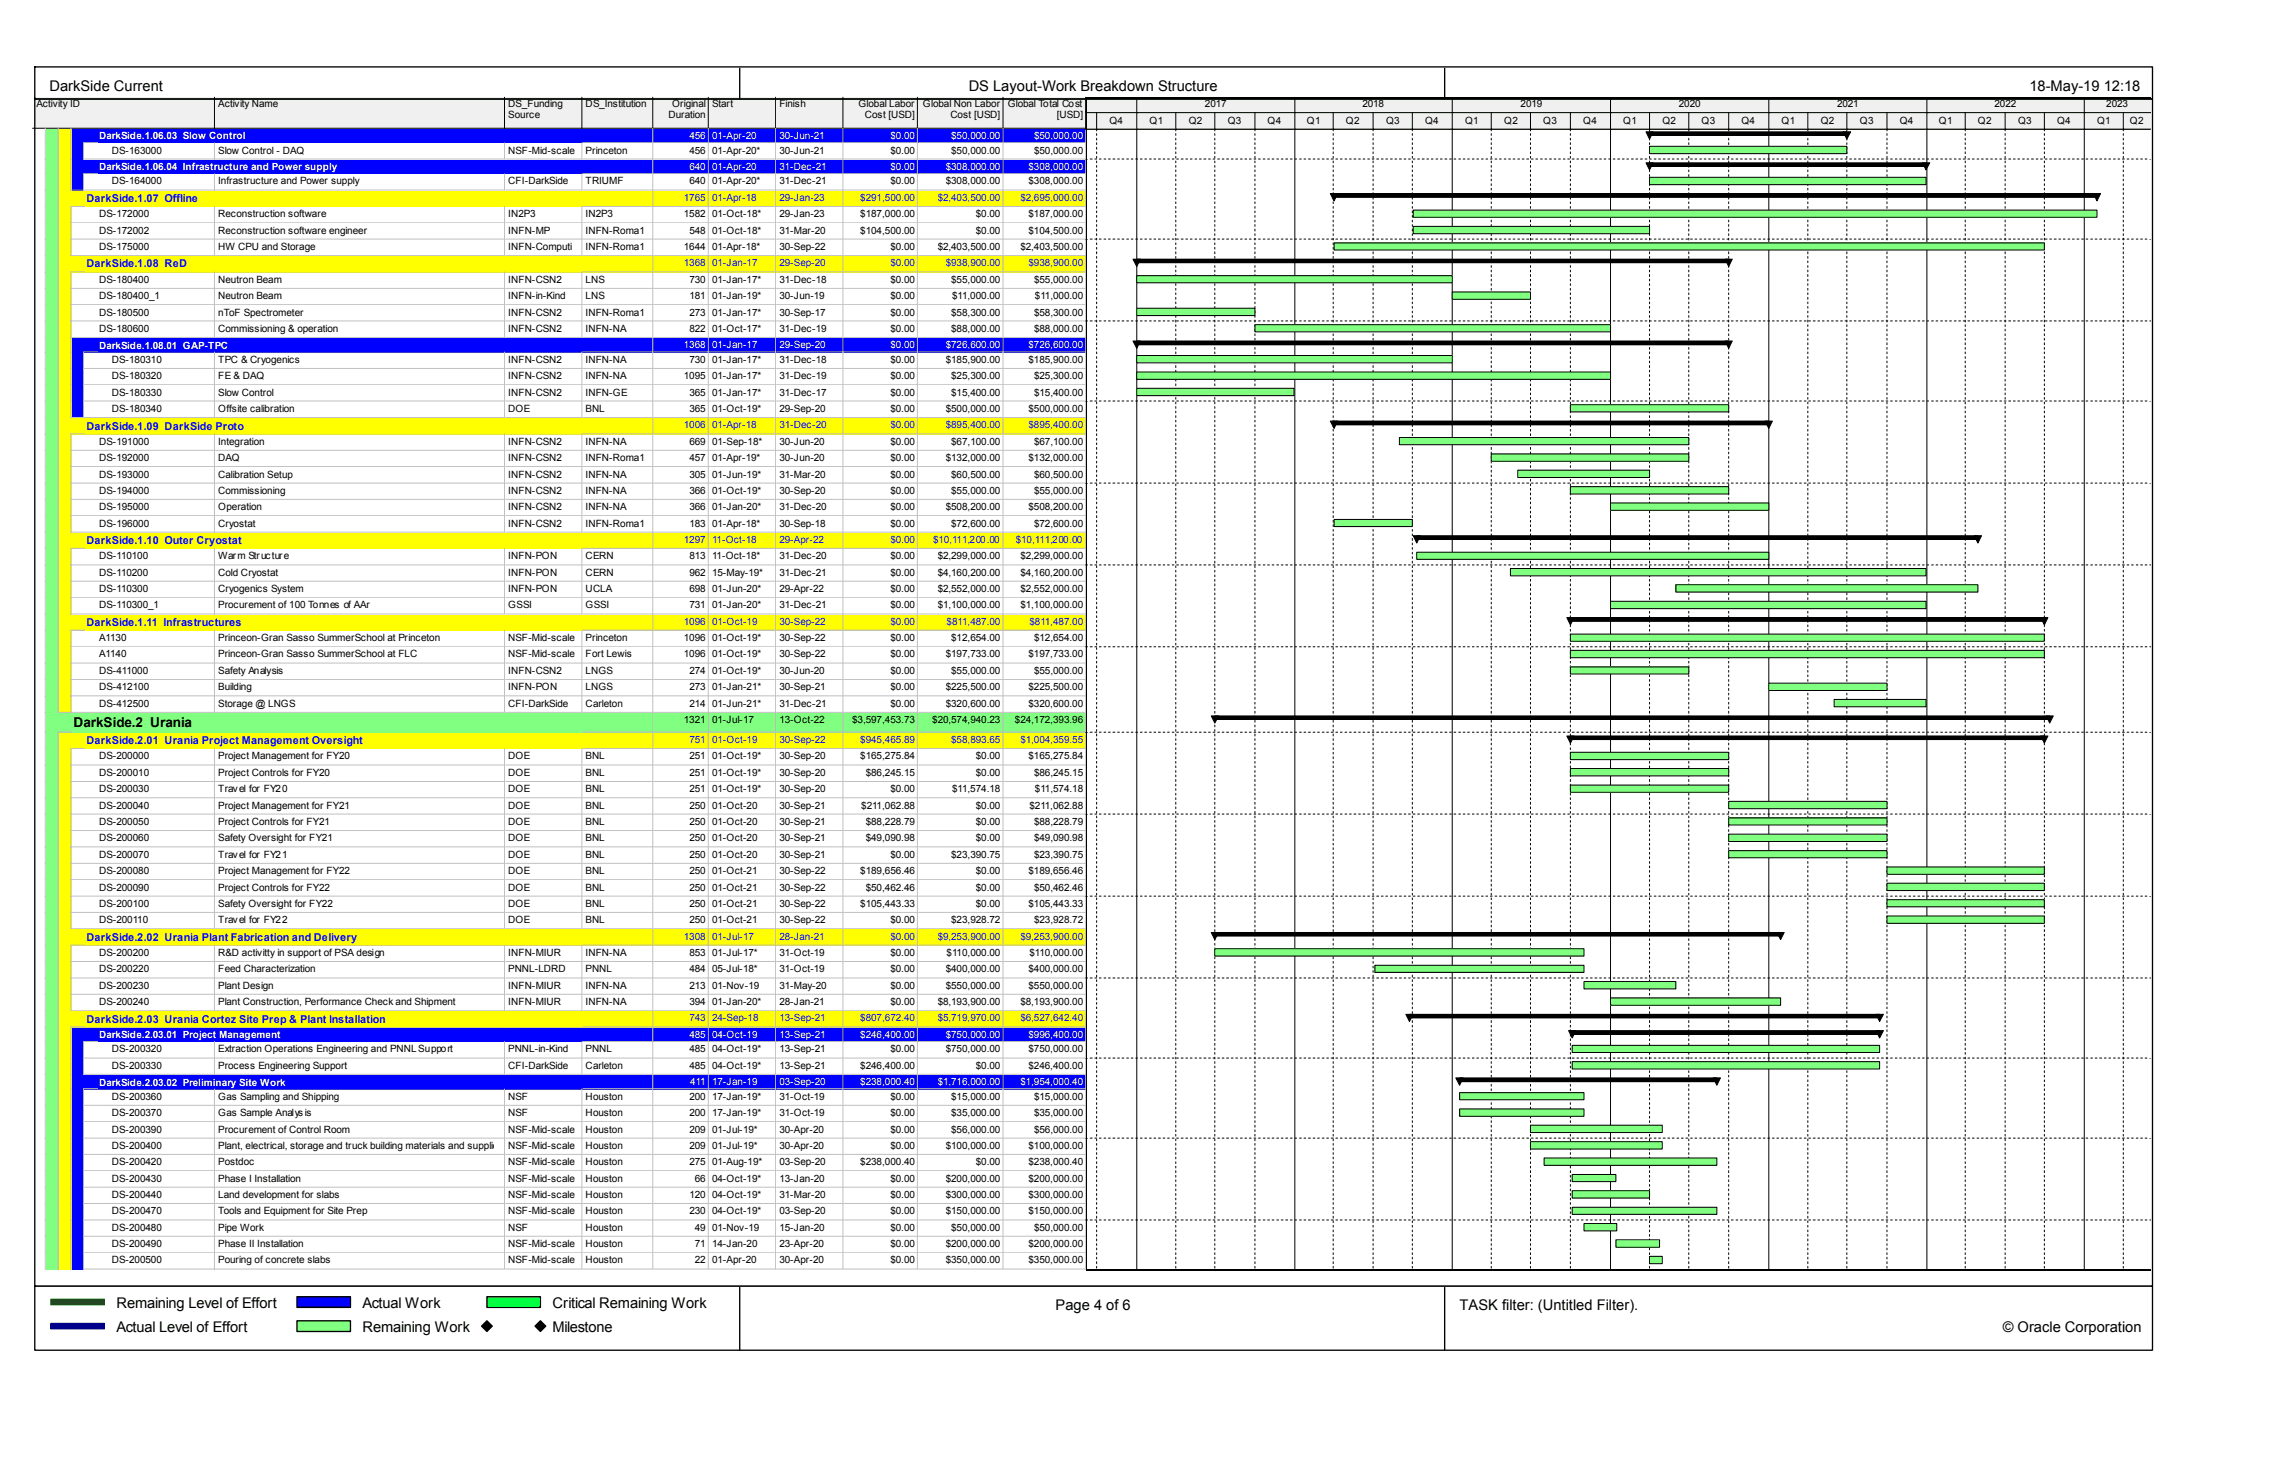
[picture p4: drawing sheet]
<svg xmlns="http://www.w3.org/2000/svg" width="432mm" height="279mm" viewBox="0 0 432 279" stroke-linecap="round" stroke-linejoin="round" font-family="sans-serif">
<defs><g id="words">
<g font-size="2.8">
<text x="9.4" y="17.3">DarkSide Current</text>
<text x="183.9" y="17.3">DS Layout-Work Breakdown Structure</text>
<text x="385.4" y="17.3">18-May-19 12:18</text>
<text x="22.1" y="248.2">Remaining Level of Effort</text>
<text x="68.8" y="248.2">Actual Work</text>
<text x="104.9" y="248.2">Critical Remaining Work</text>
<text x="200.4" y="248.7">Page 4 of 6</text>
<text x="277.2" y="248.7">TASK filter: (Untitled Filter).</text>
<text x="22.1" y="252.8">Actual Level of Effort</text>
<text x="68.8" y="252.8">Remaining Work</text>
<text x="104.9" y="252.8">Milestone</text>
<text x="380.3" y="252.8">© Oracle Corporation</text>
</g>
<text font-size="2.6" x="14" y="138">DarkSide.2 Urania</text>
<g font-size="2.1" fill="#00f">
<text x="16.4" y="38.4">DarkSide.1.07 Offline</text>
<text x="16.4" y="50.8">DarkSide.1.08 ReD</text>
<text x="16.4" y="81.5">DarkSide.1.09 DarkSide Proto</text>
<text x="16.4" y="103.3">DarkSide.1.10 Outer Cryostat</text>
<text x="16.4" y="118.8">DarkSide.1.11 Infrastructures</text>
<text x="16.4" y="141.3">DarkSide.2.01 Urania Project Management Oversight</text>
<text x="16.4" y="178.6">DarkSide.2.02 Urania Plant Fabrication and Delivery</text>
<text x="16.4" y="194.1">DarkSide.2.03 Urania Cortez Site Prep &amp; Plant Installation</text>
</g>
<g font-size="1.9">
<text x="6.9" y="20.4">Activity ID</text>
<text x="41.4" y="20.4">Activity Name</text>
<text x="96.5" y="20.4">DS_Funding</text>
<text x="96.5" y="22.4">Source</text>
<text x="111.2" y="20.4">DS_Institution</text>
<text x="126.9" y="22.4">Duration</text>
<text x="127.6" y="20.4">Original</text>
<text x="135.2" y="20.4">Start</text>
<text x="148" y="20.4">Finish</text>
<text x="163" y="20.4">Global Labor</text>
<text x="164.2" y="22.4">Cost [USD]</text>
<text x="175.3" y="20.4">Global Non Labor</text>
<text x="180.5" y="22.4">Cost [USD]</text>
<text x="191.3" y="20.4">Global Total Cost</text>
<text x="200.7" y="22.4">[USD]</text>
<text x="210.7" y="23.5">Q4</text>
<text x="218.3" y="23.5">Q1</text>
<text x="225.7" y="23.5">Q2</text>
<text x="228.8" y="20.4">2017</text>
<text x="233.1" y="23.5">Q3</text>
<text x="240.7" y="23.5">Q4</text>
<text x="248.2" y="23.5">Q1</text>
<text x="255.6" y="23.5">Q2</text>
<text x="258.7" y="20.4">2018</text>
<text x="263.2" y="23.5">Q3</text>
<text x="270.6" y="23.5">Q4</text>
<text x="278.2" y="23.5">Q1</text>
<text x="285.6" y="23.5">Q2</text>
<text x="288.7" y="20.4">2019</text>
<text x="293" y="23.5">Q3</text>
<text x="300.7" y="23.5">Q4</text>
<text x="308.2" y="23.5">Q1</text>
<text x="315.7" y="23.5">Q2</text>
<text x="318.8" y="20.4">2020</text>
<text x="323.1" y="23.5">Q3</text>
<text x="330.7" y="23.5">Q4</text>
<text x="338.3" y="23.5">Q1</text>
<text x="345.7" y="23.5">Q2</text>
<text x="348.8" y="20.4">2021</text>
<text x="353.1" y="23.5">Q3</text>
<text x="360.7" y="23.5">Q4</text>
<text x="368.2" y="23.5">Q1</text>
<text x="375.6" y="23.5">Q2</text>
<text x="378.7" y="20.4">2022</text>
<text x="383.2" y="23.5">Q3</text>
<text x="390.6" y="23.5">Q4</text>
<text x="398.2" y="23.5">Q1</text>
<text x="399.9" y="20.4">2023</text>
<text x="404.4" y="23.5">Q2</text>
<text x="21.3" y="29.2">DS-163000</text>
<text x="41.4" y="29.2">Slow Control - DAQ</text>
<text x="96.5" y="29.2">NSF-Mid-scale</text>
<text x="111.2" y="29.2">Princeton</text>
<text x="130.9" y="29.2">456</text>
<text x="135.2" y="29.2">01-Apr-20*</text>
<text x="148" y="29.2">30-Jun-21</text>
<text x="169.1" y="29.2">$0.00</text>
<text x="180.6" y="29.2">$50,000.00</text>
<text x="196.3" y="29.2">$50,000.00</text>
<text x="21.3" y="35">DS-164000</text>
<text x="41.4" y="35">Infrastructure and Power supply</text>
<text x="96.5" y="35">CFI-DarkSide</text>
<text x="111.2" y="35">TRIUMF</text>
<text x="130.9" y="35">640</text>
<text x="135.2" y="35">01-Apr-20*</text>
<text x="148" y="35">31-Dec-21</text>
<text x="169.1" y="35">$0.00</text>
<text x="179.6" y="35">$308,000.00</text>
<text x="195.3" y="35">$308,000.00</text>
<text x="18.8" y="41.2">DS-172000</text>
<text x="41.4" y="41.2">Reconstruction software</text>
<text x="96.5" y="41.2">IN2P3</text>
<text x="111.2" y="41.2">IN2P3</text>
<text x="129.9" y="41.2">1582</text>
<text x="135.2" y="41.2">01-Oct-18*</text>
<text x="148" y="41.2">29-Jan-23</text>
<text x="163.4" y="41.2">$187,000.00</text>
<text x="185.3" y="41.2">$0.00</text>
<text x="195.3" y="41.2">$187,000.00</text>
<text x="18.8" y="44.4">DS-172002</text>
<text x="18.8" y="47.5">DS-175000</text>
<text x="41.4" y="44.4">Reconstruction software engineer</text>
<text x="41.4" y="47.5">HW CPU and Storage</text>
<text x="96.5" y="44.4">INFN-MP</text>
<text x="96.5" y="47.5">INFN-Computing</text>
<text x="111.2" y="44.4">INFN-Roma1</text>
<text x="111.2" y="47.5">INFN-Roma1</text>
<text x="129.9" y="47.5">1644</text>
<text x="130.9" y="44.4">548</text>
<text x="135.2" y="44.4">01-Oct-18*</text>
<text x="135.2" y="47.5">01-Apr-18*</text>
<text x="148" y="44.4">31-Mar-20</text>
<text x="148" y="47.5">30-Sep-22</text>
<text x="163.4" y="44.4">$104,500.00</text>
<text x="169.1" y="47.5">$0.00</text>
<text x="178.1" y="47.5">$2,403,500.00</text>
<text x="185.3" y="44.4">$0.00</text>
<text x="193.8" y="47.5">$2,403,500.00</text>
<text x="195.3" y="44.4">$104,500.00</text>
<text x="18.8" y="53.7">DS-180400</text>
<text x="41.4" y="53.7">Neutron Beam</text>
<text x="96.5" y="53.7">INFN-CSN2</text>
<text x="111.2" y="53.7">LNS</text>
<text x="130.9" y="53.7">730</text>
<text x="135.2" y="53.7">01-Jan-17*</text>
<text x="148" y="53.7">31-Dec-18</text>
<text x="169.1" y="53.7">$0.00</text>
<text x="180.6" y="53.7">$55,000.00</text>
<text x="196.3" y="53.7">$55,000.00</text>
<text x="18.8" y="56.8">DS-180400_1</text>
<text x="18.8" y="59.9">DS-180500</text>
<text x="41.4" y="56.8">Neutron Beam</text>
<text x="41.4" y="59.9">nToF Spectrometer</text>
<text x="96.5" y="56.8">INFN-in-Kind</text>
<text x="96.5" y="59.9">INFN-CSN2</text>
<text x="111.2" y="56.8">LNS</text>
<text x="111.2" y="59.9">INFN-Roma1</text>
<text x="130.9" y="56.8">181</text>
<text x="130.9" y="59.9">273</text>
<text x="135.2" y="56.8">01-Jan-19*</text>
<text x="135.2" y="59.9">01-Jan-17*</text>
<text x="148" y="56.8">30-Jun-19</text>
<text x="148" y="59.9">30-Sep-17</text>
<text x="169.1" y="56.8">$0.00</text>
<text x="169.1" y="59.9">$0.00</text>
<text x="180.6" y="59.9">$58,300.00</text>
<text x="180.8" y="56.8">$11,000.00</text>
<text x="196.3" y="59.9">$58,300.00</text>
<text x="196.5" y="56.8">$11,000.00</text>
<text x="18.8" y="63">DS-180600</text>
<text x="41.4" y="63">Commissioning &amp; operation</text>
<text x="96.5" y="63">INFN-CSN2</text>
<text x="111.2" y="63">INFN-NA</text>
<text x="130.9" y="63">822</text>
<text x="135.2" y="63">01-Oct-17*</text>
<text x="148" y="63">31-Dec-19</text>
<text x="169.1" y="63">$0.00</text>
<text x="180.6" y="63">$88,000.00</text>
<text x="196.3" y="63">$88,000.00</text>
<text x="21.3" y="68.9">DS-180310</text>
<text x="21.3" y="72">DS-180320</text>
<text x="41.4" y="68.9">TPC &amp; Cryogenics</text>
<text x="41.4" y="72">FE &amp; DAQ</text>
<text x="96.5" y="68.9">INFN-CSN2</text>
<text x="96.5" y="72">INFN-CSN2</text>
<text x="111.2" y="68.9">INFN-NA</text>
<text x="111.2" y="72">INFN-NA</text>
<text x="129.9" y="72">1095</text>
<text x="130.9" y="68.9">730</text>
<text x="135.2" y="68.9">01-Jan-17*</text>
<text x="135.2" y="72">01-Jan-17*</text>
<text x="148" y="68.9">31-Dec-18</text>
<text x="148" y="72">31-Dec-19</text>
<text x="169.1" y="68.9">$0.00</text>
<text x="169.1" y="72">$0.00</text>
<text x="179.6" y="68.9">$185,900.00</text>
<text x="180.6" y="72">$25,300.00</text>
<text x="195.3" y="68.9">$185,900.00</text>
<text x="196.3" y="72">$25,300.00</text>
<text x="21.3" y="75.1">DS-180330</text>
<text x="41.4" y="75.1">Slow Control</text>
<text x="96.5" y="75.1">INFN-CSN2</text>
<text x="111.2" y="75.1">INFN-GE</text>
<text x="130.9" y="75.1">365</text>
<text x="135.2" y="75.1">01-Jan-17*</text>
<text x="148" y="75.1">31-Dec-17</text>
<text x="169.1" y="75.1">$0.00</text>
<text x="180.6" y="75.1">$15,400.00</text>
<text x="196.3" y="75.1">$15,400.00</text>
<text x="21.3" y="78.2">DS-180340</text>
<text x="41.4" y="78.2">Offsite calibration</text>
<text x="96.5" y="78.2">DOE</text>
<text x="111.2" y="78.2">BNL</text>
<text x="130.9" y="78.2">365</text>
<text x="135.2" y="78.2">01-Oct-19*</text>
<text x="148" y="78.2">29-Sep-20</text>
<text x="169.1" y="78.2">$0.00</text>
<text x="179.6" y="78.2">$500,000.00</text>
<text x="195.3" y="78.2">$500,000.00</text>
<text x="18.8" y="84.4">DS-191000</text>
<text x="18.8" y="87.5">DS-192000</text>
<text x="41.4" y="84.4">Integration</text>
<text x="41.4" y="87.5">DAQ</text>
<text x="96.5" y="84.4">INFN-CSN2</text>
<text x="96.5" y="87.5">INFN-CSN2</text>
<text x="111.2" y="84.4">INFN-NA</text>
<text x="111.2" y="87.5">INFN-Roma1</text>
<text x="130.9" y="84.4">669</text>
<text x="130.9" y="87.5">457</text>
<text x="135.2" y="84.4">01-Sep-18*</text>
<text x="135.2" y="87.5">01-Apr-19*</text>
<text x="148" y="84.4">30-Jun-20</text>
<text x="148" y="87.5">30-Jun-20</text>
<text x="169.1" y="84.4">$0.00</text>
<text x="169.1" y="87.5">$0.00</text>
<text x="179.6" y="87.5">$132,000.00</text>
<text x="180.6" y="84.4">$67,100.00</text>
<text x="195.3" y="87.5">$132,000.00</text>
<text x="196.3" y="84.4">$67,100.00</text>
<text x="18.8" y="90.6">DS-193000</text>
<text x="18.8" y="93.7">DS-194000</text>
<text x="41.4" y="90.6">Calibration Setup</text>
<text x="41.4" y="93.7">Commissioning</text>
<text x="96.5" y="90.6">INFN-CSN2</text>
<text x="96.5" y="93.7">INFN-CSN2</text>
<text x="111.2" y="90.6">INFN-NA</text>
<text x="111.2" y="93.7">INFN-NA</text>
<text x="130.9" y="90.6">305</text>
<text x="130.9" y="93.7">366</text>
<text x="135.2" y="90.6">01-Jun-19*</text>
<text x="135.2" y="93.7">01-Oct-19*</text>
<text x="148" y="90.6">31-Mar-20</text>
<text x="148" y="93.7">30-Sep-20</text>
<text x="169.1" y="90.6">$0.00</text>
<text x="169.1" y="93.7">$0.00</text>
<text x="180.6" y="90.6">$60,500.00</text>
<text x="180.6" y="93.7">$55,000.00</text>
<text x="196.3" y="90.6">$60,500.00</text>
<text x="196.3" y="93.7">$55,000.00</text>
<text x="18.8" y="96.9">DS-195000</text>
<text x="18.8" y="99.9">DS-196000</text>
<text x="41.4" y="96.9">Operation</text>
<text x="41.4" y="99.9">Cryostat</text>
<text x="96.5" y="96.9">INFN-CSN2</text>
<text x="96.5" y="99.9">INFN-CSN2</text>
<text x="111.2" y="96.9">INFN-NA</text>
<text x="111.2" y="99.9">INFN-Roma1</text>
<text x="130.9" y="96.9">366</text>
<text x="130.9" y="99.9">183</text>
<text x="135.2" y="96.9">01-Jan-20*</text>
<text x="135.2" y="99.9">01-Apr-18*</text>
<text x="148" y="96.9">31-Dec-20</text>
<text x="148" y="99.9">30-Sep-18</text>
<text x="169.1" y="96.9">$0.00</text>
<text x="169.1" y="99.9">$0.00</text>
<text x="179.6" y="96.9">$508,200.00</text>
<text x="180.6" y="99.9">$72,600.00</text>
<text x="195.3" y="96.9">$508,200.00</text>
<text x="196.3" y="99.9">$72,600.00</text>
<text x="18.8" y="106.2">DS-110100</text>
<text x="41.4" y="106.2">Warm Structure</text>
<text x="96.5" y="106.2">INFN-PON</text>
<text x="111.2" y="106.2">CERN</text>
<text x="130.9" y="106.2">813</text>
<text x="135.2" y="106.2">11-Oct-18*</text>
<text x="148" y="106.2">31-Dec-20</text>
<text x="169.1" y="106.2">$0.00</text>
<text x="178.1" y="106.2">$2,299,000.00</text>
<text x="193.8" y="106.2">$2,299,000.00</text>
<text x="18.8" y="109.3">DS-110200</text>
<text x="18.8" y="112.4">DS-110300</text>
<text x="41.4" y="109.3">Cold Cryostat</text>
<text x="41.4" y="112.4">Cryogenics System</text>
<text x="96.5" y="109.3">INFN-PON</text>
<text x="96.5" y="112.4">INFN-PON</text>
<text x="111.2" y="109.3">CERN</text>
<text x="111.2" y="112.4">UCLA</text>
<text x="130.9" y="109.3">962</text>
<text x="130.9" y="112.4">698</text>
<text x="135.2" y="109.3">15-May-19*</text>
<text x="135.2" y="112.4">01-Jun-20*</text>
<text x="148" y="109.3">31-Dec-21</text>
<text x="148" y="112.4">29-Apr-22</text>
<text x="169.1" y="109.3">$0.00</text>
<text x="169.1" y="112.4">$0.00</text>
<text x="178.1" y="109.3">$4,160,200.00</text>
<text x="178.1" y="112.4">$2,552,000.00</text>
<text x="193.8" y="109.3">$4,160,200.00</text>
<text x="193.8" y="112.4">$2,552,000.00</text>
<text x="18.8" y="115.5">DS-110300_1</text>
<text x="41.4" y="115.5">Procurement of 100 Tonnes of AAr</text>
<text x="96.5" y="115.5">GSSI</text>
<text x="111.2" y="115.5">GSSI</text>
<text x="130.9" y="115.5">731</text>
<text x="135.2" y="115.5">01-Jan-20*</text>
<text x="148" y="115.5">31-Dec-21</text>
<text x="169.1" y="115.5">$0.00</text>
<text x="178.1" y="115.5">$1,100,000.00</text>
<text x="193.8" y="115.5">$1,100,000.00</text>
<text x="18.8" y="121.7">A1130</text>
<text x="18.8" y="124.8">A1140</text>
<text x="41.4" y="121.7">Princeon-Gran Sasso SummerSchool at Princeton</text>
<text x="41.4" y="124.8">Princeon-Gran Sasso SummerSchool at FLC</text>
<text x="96.5" y="121.7">NSF-Mid-scale</text>
<text x="96.5" y="124.8">NSF-Mid-scale</text>
<text x="111.2" y="121.7">Princeton</text>
<text x="111.2" y="124.8">Fort Lewis</text>
<text x="129.9" y="121.7">1096</text>
<text x="129.9" y="124.8">1096</text>
<text x="135.2" y="121.7">01-Oct-19*</text>
<text x="135.2" y="124.8">01-Oct-19*</text>
<text x="148" y="121.7">30-Sep-22</text>
<text x="148" y="124.8">30-Sep-22</text>
<text x="169.1" y="121.7">$0.00</text>
<text x="169.1" y="124.8">$0.00</text>
<text x="179.6" y="124.8">$197,733.00</text>
<text x="180.6" y="121.7">$12,654.00</text>
<text x="195.3" y="124.8">$197,733.00</text>
<text x="196.3" y="121.7">$12,654.00</text>
<text x="18.8" y="127.9">DS-411000</text>
<text x="18.8" y="131">DS-412100</text>
<text x="41.4" y="127.9">Safety Analysis</text>
<text x="41.4" y="131">Building</text>
<text x="96.5" y="127.9">INFN-CSN2</text>
<text x="96.5" y="131">INFN-PON</text>
<text x="111.2" y="127.9">LNGS</text>
<text x="111.2" y="131">LNGS</text>
<text x="130.9" y="127.9">274</text>
<text x="130.9" y="131">273</text>
<text x="135.2" y="127.9">01-Oct-19*</text>
<text x="135.2" y="131">01-Jan-21*</text>
<text x="148" y="127.9">30-Jun-20</text>
<text x="148" y="131">30-Sep-21</text>
<text x="169.1" y="127.9">$0.00</text>
<text x="169.1" y="131">$0.00</text>
<text x="179.6" y="131">$225,500.00</text>
<text x="180.6" y="127.9">$55,000.00</text>
<text x="195.3" y="131">$225,500.00</text>
<text x="196.3" y="127.9">$55,000.00</text>
<text x="18.8" y="134.2">DS-412500</text>
<text x="41.4" y="134.2">Storage @ LNGS</text>
<text x="96.5" y="134.2">CFI-DarkSide</text>
<text x="111.2" y="134.2">Carleton</text>
<text x="129.9" y="137.2">1321</text>
<text x="130.9" y="134.2">214</text>
<text x="135.2" y="134.2">01-Jun-21*</text>
<text x="135.2" y="137.2">01-Jul-17</text>
<text x="148" y="134.2">31-Dec-21</text>
<text x="148" y="137.2">13-Oct-22</text>
<text x="161.8" y="137.2">$3,597,453.73</text>
<text x="169.1" y="134.2">$0.00</text>
<text x="177" y="137.2">$20,574,940.23</text>
<text x="179.6" y="134.2">$320,600.00</text>
<text x="192.7" y="137.2">$24,172,393.96</text>
<text x="195.3" y="134.2">$320,600.00</text>
<text x="18.8" y="144.1">DS-200000</text>
<text x="18.8" y="147.3">DS-200010</text>
<text x="41.4" y="144.1">Project Management for FY20</text>
<text x="41.4" y="147.3">Project Controls for FY20</text>
<text x="96.5" y="144.1">DOE</text>
<text x="96.5" y="147.3">DOE</text>
<text x="111.2" y="144.1">BNL</text>
<text x="111.2" y="147.3">BNL</text>
<text x="130.9" y="144.1">251</text>
<text x="130.9" y="147.3">251</text>
<text x="135.2" y="144.1">01-Oct-19*</text>
<text x="135.2" y="147.3">01-Oct-19*</text>
<text x="148" y="144.1">30-Sep-20</text>
<text x="148" y="147.3">30-Sep-20</text>
<text x="163.4" y="144.1">$165,275.84</text>
<text x="164.4" y="147.3">$86,245.15</text>
<text x="185.3" y="144.1">$0.00</text>
<text x="185.3" y="147.3">$0.00</text>
<text x="195.3" y="144.1">$165,275.84</text>
<text x="196.3" y="147.3">$86,245.15</text>
<text x="18.8" y="150.4">DS-200030</text>
<text x="18.8" y="153.5">DS-200040</text>
<text x="41.4" y="150.4">Travel for FY20</text>
<text x="41.4" y="153.5">Project Management for FY21</text>
<text x="96.5" y="150.4">DOE</text>
<text x="96.5" y="153.5">DOE</text>
<text x="111.2" y="150.4">BNL</text>
<text x="111.2" y="153.5">BNL</text>
<text x="130.9" y="150.4">251</text>
<text x="130.9" y="153.5">250</text>
<text x="135.2" y="150.4">01-Oct-19*</text>
<text x="135.2" y="153.5">01-Oct-20</text>
<text x="148" y="150.4">30-Sep-20</text>
<text x="148" y="153.5">30-Sep-21</text>
<text x="163.5" y="153.5">$211,062.88</text>
<text x="169.1" y="150.4">$0.00</text>
<text x="180.8" y="150.4">$11,574.18</text>
<text x="185.3" y="153.5">$0.00</text>
<text x="195.5" y="153.5">$211,062.88</text>
<text x="196.5" y="150.4">$11,574.18</text>
<text x="18.8" y="156.6">DS-200050</text>
<text x="18.8" y="159.7">DS-200060</text>
<text x="41.4" y="156.6">Project Controls for FY21</text>
<text x="41.4" y="159.7">Safety Oversight for FY21</text>
<text x="96.5" y="156.6">DOE</text>
<text x="96.5" y="159.7">DOE</text>
<text x="111.2" y="156.6">BNL</text>
<text x="111.2" y="159.7">BNL</text>
<text x="130.9" y="156.6">250</text>
<text x="130.9" y="159.7">250</text>
<text x="135.2" y="156.6">01-Oct-20</text>
<text x="135.2" y="159.7">01-Oct-20</text>
<text x="148" y="156.6">30-Sep-21</text>
<text x="148" y="159.7">30-Sep-21</text>
<text x="164.4" y="156.6">$88,228.79</text>
<text x="164.4" y="159.7">$49,090.98</text>
<text x="185.3" y="156.6">$0.00</text>
<text x="185.3" y="159.7">$0.00</text>
<text x="196.3" y="156.6">$88,228.79</text>
<text x="196.3" y="159.7">$49,090.98</text>
<text x="18.8" y="162.8">DS-200070</text>
<text x="18.8" y="165.9">DS-200080</text>
<text x="41.4" y="162.8">Travel for FY21</text>
<text x="41.4" y="165.9">Project Management for FY22</text>
<text x="96.5" y="162.8">DOE</text>
<text x="96.5" y="165.9">DOE</text>
<text x="111.2" y="162.8">BNL</text>
<text x="111.2" y="165.9">BNL</text>
<text x="130.9" y="162.8">250</text>
<text x="130.9" y="165.9">250</text>
<text x="135.2" y="162.8">01-Oct-20</text>
<text x="135.2" y="165.9">01-Oct-21</text>
<text x="148" y="162.8">30-Sep-21</text>
<text x="148" y="165.9">30-Sep-22</text>
<text x="163.4" y="165.9">$189,656.46</text>
<text x="169.1" y="162.8">$0.00</text>
<text x="180.6" y="162.8">$23,390.75</text>
<text x="185.3" y="165.9">$0.00</text>
<text x="195.3" y="165.9">$189,656.46</text>
<text x="196.3" y="162.8">$23,390.75</text>
<text x="18.8" y="169">DS-200090</text>
<text x="18.8" y="172.1">DS-200100</text>
<text x="41.4" y="169">Project Controls for FY22</text>
<text x="41.4" y="172.1">Safety Oversight for FY22</text>
<text x="96.5" y="169">DOE</text>
<text x="96.5" y="172.1">DOE</text>
<text x="111.2" y="169">BNL</text>
<text x="111.2" y="172.1">BNL</text>
<text x="130.9" y="169">250</text>
<text x="130.9" y="172.1">250</text>
<text x="135.2" y="169">01-Oct-21</text>
<text x="135.2" y="172.1">01-Oct-21</text>
<text x="148" y="169">30-Sep-22</text>
<text x="148" y="172.1">30-Sep-22</text>
<text x="163.4" y="172.1">$105,443.33</text>
<text x="164.4" y="169">$50,462.46</text>
<text x="185.3" y="169">$0.00</text>
<text x="185.3" y="172.1">$0.00</text>
<text x="195.3" y="172.1">$105,443.33</text>
<text x="196.3" y="169">$50,462.46</text>
<text x="18.8" y="175.3">DS-200110</text>
<text x="41.4" y="175.3">Travel for FY22</text>
<text x="96.5" y="175.3">DOE</text>
<text x="111.2" y="175.3">BNL</text>
<text x="130.9" y="175.3">250</text>
<text x="135.2" y="175.3">01-Oct-21</text>
<text x="148" y="175.3">30-Sep-22</text>
<text x="169.1" y="175.3">$0.00</text>
<text x="180.6" y="175.3">$23,928.72</text>
<text x="196.3" y="175.3">$23,928.72</text>
<text x="18.8" y="181.4">DS-200200</text>
<text x="18.8" y="184.6">DS-200220</text>
<text x="41.4" y="181.4">R&amp;D activitty in support of PSA design</text>
<text x="41.4" y="184.6">Feed Characterization</text>
<text x="96.5" y="181.4">INFN-MIUR</text>
<text x="96.5" y="184.6">PNNL-LDRD</text>
<text x="111.2" y="181.4">INFN-NA</text>
<text x="111.2" y="184.6">PNNL</text>
<text x="130.9" y="181.4">853</text>
<text x="130.9" y="184.6">484</text>
<text x="135.2" y="181.4">01-Jul-17*</text>
<text x="135.2" y="184.6">05-Jul-18*</text>
<text x="148" y="181.4">31-Oct-19</text>
<text x="148" y="184.6">31-Oct-19</text>
<text x="169.1" y="181.4">$0.00</text>
<text x="169.1" y="184.6">$0.00</text>
<text x="179.6" y="184.6">$400,000.00</text>
<text x="179.7" y="181.4">$110,000.00</text>
<text x="195.3" y="184.6">$400,000.00</text>
<text x="195.5" y="181.4">$110,000.00</text>
<text x="18.8" y="187.7">DS-200230</text>
<text x="18.8" y="190.8">DS-200240</text>
<text x="41.4" y="187.7">Plant Design</text>
<text x="41.4" y="190.8">Plant Construction, Performance Check and Shipment</text>
<text x="96.5" y="187.7">INFN-MIUR</text>
<text x="96.5" y="190.8">INFN-MIUR</text>
<text x="111.2" y="187.7">INFN-NA</text>
<text x="111.2" y="190.8">INFN-NA</text>
<text x="130.9" y="187.7">213</text>
<text x="130.9" y="190.8">394</text>
<text x="135.2" y="187.7">01-Nov-19</text>
<text x="135.2" y="190.8">01-Jan-20*</text>
<text x="148" y="187.7">31-May-20</text>
<text x="148" y="190.8">28-Jan-21</text>
<text x="169.1" y="187.7">$0.00</text>
<text x="169.1" y="190.8">$0.00</text>
<text x="178.1" y="190.8">$8,193,900.00</text>
<text x="179.6" y="187.7">$550,000.00</text>
<text x="193.8" y="190.8">$8,193,900.00</text>
<text x="195.3" y="187.7">$550,000.00</text>
<text x="21.3" y="199.8">DS-200320</text>
<text x="21.3" y="202.9">DS-200330</text>
<text x="41.4" y="199.8">Extraction Operations Engineering and PNNL Support</text>
<text x="41.4" y="202.9">Process Engineering Support</text>
<text x="96.5" y="199.8">PNNL-in-Kind</text>
<text x="96.5" y="202.9">CFI-DarkSide</text>
<text x="111.2" y="199.8">PNNL</text>
<text x="111.2" y="202.9">Carleton</text>
<text x="130.9" y="199.8">485</text>
<text x="130.9" y="202.9">485</text>
<text x="135.2" y="199.8">04-Oct-19*</text>
<text x="135.2" y="202.9">04-Oct-19*</text>
<text x="148" y="199.8">13-Sep-21</text>
<text x="148" y="202.9">13-Sep-21</text>
<text x="163.4" y="202.9">$246,400.00</text>
<text x="169.1" y="199.8">$0.00</text>
<text x="179.6" y="199.8">$750,000.00</text>
<text x="185.3" y="202.9">$0.00</text>
<text x="195.3" y="199.8">$750,000.00</text>
<text x="195.3" y="202.9">$246,400.00</text>
<text x="21.3" y="208.7">DS-200360</text>
<text x="41.4" y="208.7">Gas Sampling and Shipping</text>
<text x="96.5" y="208.7">NSF</text>
<text x="111.2" y="208.7">Houston</text>
<text x="130.9" y="208.7">200</text>
<text x="135.2" y="208.7">17-Jan-19*</text>
<text x="148" y="208.7">31-Oct-19</text>
<text x="169.1" y="208.7">$0.00</text>
<text x="180.6" y="208.7">$15,000.00</text>
<text x="196.3" y="208.7">$15,000.00</text>
<text x="21.3" y="211.8">DS-200370</text>
<text x="21.3" y="215">DS-200390</text>
<text x="41.4" y="211.8">Gas Sample Analysis</text>
<text x="41.4" y="215">Procurement of Control Room</text>
<text x="96.5" y="211.8">NSF</text>
<text x="96.5" y="215">NSF-Mid-scale</text>
<text x="111.2" y="211.8">Houston</text>
<text x="111.2" y="215">Houston</text>
<text x="130.9" y="211.8">200</text>
<text x="130.9" y="215">209</text>
<text x="135.2" y="211.8">17-Jan-19*</text>
<text x="135.2" y="215">01-Jul-19*</text>
<text x="148" y="211.8">31-Oct-19</text>
<text x="148" y="215">30-Apr-20</text>
<text x="169.1" y="211.8">$0.00</text>
<text x="169.1" y="215">$0.00</text>
<text x="180.6" y="211.8">$35,000.00</text>
<text x="180.6" y="215">$56,000.00</text>
<text x="196.3" y="211.8">$35,000.00</text>
<text x="196.3" y="215">$56,000.00</text>
<text x="21.3" y="218.1">DS-200400</text>
<text x="21.3" y="221.2">DS-200420</text>
<text x="41.4" y="218.1">Plant, electrical, storage and truck building materials and supplies</text>
<text x="41.4" y="221.2">Postdoc</text>
<text x="96.5" y="218.1">NSF-Mid-scale</text>
<text x="96.5" y="221.2">NSF-Mid-scale</text>
<text x="111.2" y="218.1">Houston</text>
<text x="111.2" y="221.2">Houston</text>
<text x="130.9" y="218.1">209</text>
<text x="130.9" y="221.2">275</text>
<text x="135.2" y="218.1">01-Jul-19*</text>
<text x="135.2" y="221.2">01-Aug-19*</text>
<text x="148" y="218.1">30-Apr-20</text>
<text x="148" y="221.2">03-Sep-20</text>
<text x="163.4" y="221.2">$238,000.40</text>
<text x="169.1" y="218.1">$0.00</text>
<text x="179.6" y="218.1">$100,000.00</text>
<text x="185.3" y="221.2">$0.00</text>
<text x="195.3" y="218.1">$100,000.00</text>
<text x="195.3" y="221.2">$238,000.40</text>
<text x="21.3" y="224.3">DS-200430</text>
<text x="21.3" y="227.4">DS-200440</text>
<text x="41.4" y="224.3">Phase I Installation</text>
<text x="41.4" y="227.4">Land development for slabs</text>
<text x="96.5" y="224.3">NSF-Mid-scale</text>
<text x="96.5" y="227.4">NSF-Mid-scale</text>
<text x="111.2" y="224.3">Houston</text>
<text x="111.2" y="227.4">Houston</text>
<text x="130.9" y="227.4">120</text>
<text x="132" y="224.3">66</text>
<text x="135.2" y="224.3">04-Oct-19*</text>
<text x="135.2" y="227.4">04-Oct-19*</text>
<text x="148" y="224.3">13-Jan-20</text>
<text x="148" y="227.4">31-Mar-20</text>
<text x="169.1" y="224.3">$0.00</text>
<text x="169.1" y="227.4">$0.00</text>
<text x="179.6" y="224.3">$200,000.00</text>
<text x="179.6" y="227.4">$300,000.00</text>
<text x="195.3" y="224.3">$200,000.00</text>
<text x="195.3" y="227.4">$300,000.00</text>
<text x="21.3" y="230.5">DS-200470</text>
<text x="21.3" y="233.6">DS-200480</text>
<text x="41.4" y="230.5">Tools and Equipment for Site Prep</text>
<text x="41.4" y="233.6">Pipe Work</text>
<text x="96.5" y="230.5">NSF-Mid-scale</text>
<text x="96.5" y="233.6">NSF</text>
<text x="111.2" y="230.5">Houston</text>
<text x="111.2" y="233.6">Houston</text>
<text x="130.9" y="230.5">230</text>
<text x="132" y="233.6">49</text>
<text x="135.2" y="230.5">04-Oct-19*</text>
<text x="135.2" y="233.6">01-Nov-19</text>
<text x="148" y="230.5">03-Sep-20</text>
<text x="148" y="233.6">15-Jan-20</text>
<text x="169.1" y="230.5">$0.00</text>
<text x="169.1" y="233.6">$0.00</text>
<text x="179.6" y="230.5">$150,000.00</text>
<text x="180.6" y="233.6">$50,000.00</text>
<text x="195.3" y="230.5">$150,000.00</text>
<text x="196.3" y="233.6">$50,000.00</text>
<text x="21.3" y="236.7">DS-200490</text>
<text x="21.3" y="239.8">DS-200500</text>
<text x="41.4" y="236.7">Phase II Installation</text>
<text x="41.4" y="239.8">Pouring of concrete slabs</text>
<text x="96.5" y="236.7">NSF-Mid-scale</text>
<text x="96.5" y="239.8">NSF-Mid-scale</text>
<text x="111.2" y="236.7">Houston</text>
<text x="111.2" y="239.8">Houston</text>
<text x="132" y="236.7">71</text>
<text x="132" y="239.8">22</text>
<text x="135.2" y="236.7">14-Jan-20</text>
<text x="135.2" y="239.8">01-Apr-20</text>
<text x="148" y="236.7">23-Apr-20</text>
<text x="148" y="239.8">30-Apr-20</text>
<text x="169.1" y="236.7">$0.00</text>
<text x="169.1" y="239.8">$0.00</text>
<text x="179.6" y="236.7">$200,000.00</text>
<text x="179.6" y="239.8">$350,000.00</text>
<text x="195.3" y="236.7">$200,000.00</text>
<text x="195.3" y="239.8">$350,000.00</text>
</g>
<g font-size="1.9" fill="#fff">
<text x="18.8" y="26.5">DarkSide.1.06.03 Slow Control</text>
<text x="130.9" y="26.4">456</text>
<text x="135.2" y="26.4">01-Apr-20</text>
<text x="148" y="26.4">30-Jun-21</text>
<text x="169.1" y="26.4">$0.00</text>
<text x="180.6" y="26.4">$50,000.00</text>
<text x="196.3" y="26.4">$50,000.00</text>
<text x="18.8" y="32.3">DarkSide.1.06.04 Infrastructure and Power supply</text>
<text x="130.9" y="32.3">640</text>
<text x="135.2" y="32.3">01-Apr-20</text>
<text x="148" y="32.3">31-Dec-21</text>
<text x="169.1" y="32.3">$0.00</text>
<text x="179.6" y="32.3">$308,000.00</text>
<text x="195.3" y="32.3">$308,000.00</text>
<text x="18.8" y="66.2">DarkSide.1.08.01 GAP-TPC</text>
<text x="129.9" y="66.1">1368</text>
<text x="135.2" y="66.1">01-Jan-17</text>
<text x="148" y="66.1">29-Sep-20</text>
<text x="169.1" y="66.1">$0.00</text>
<text x="179.6" y="66.1">$726,600.00</text>
<text x="195.3" y="66.1">$726,600.00</text>
<text x="18.8" y="197.1">DarkSide.2.03.01 Project Management</text>
<text x="130.9" y="197">485</text>
<text x="135.2" y="197">04-Oct-19</text>
<text x="148" y="197">13-Sep-21</text>
<text x="163.4" y="197">$246,400.00</text>
<text x="179.6" y="197">$750,000.00</text>
<text x="195.3" y="197">$996,400.00</text>
<text x="18.8" y="206.1">DarkSide.2.03.02 Preliminary Site Work</text>
<text x="131.1" y="206">411</text>
<text x="135.2" y="206">17-Jan-19</text>
<text x="148" y="206">03-Sep-20</text>
<text x="163.4" y="206">$238,000.40</text>
<text x="178.1" y="206">$1,716,000.00</text>
<text x="193.8" y="206">$1,954,000.40</text>
</g>
<g font-size="1.9" fill="#00f">
<text x="129.9" y="38.1">1765</text>
<text x="135.2" y="38.1">01-Apr-18</text>
<text x="148" y="38.1">29-Jan-23</text>
<text x="163.4" y="38.1">$291,500.00</text>
<text x="178.1" y="38.1">$2,403,500.00</text>
<text x="193.8" y="38.1">$2,695,000.00</text>
<text x="129.9" y="50.5">1368</text>
<text x="135.2" y="50.5">01-Jan-17</text>
<text x="148" y="50.5">29-Sep-20</text>
<text x="169.1" y="50.5">$0.00</text>
<text x="179.6" y="50.5">$938,900.00</text>
<text x="195.3" y="50.5">$938,900.00</text>
<text x="129.9" y="81.3">1006</text>
<text x="135.2" y="81.3">01-Apr-18</text>
<text x="148" y="81.3">31-Dec-20</text>
<text x="169.1" y="81.3">$0.00</text>
<text x="179.6" y="81.3">$895,400.00</text>
<text x="195.3" y="81.3">$895,400.00</text>
<text x="129.9" y="103.1">1297</text>
<text x="135.2" y="103.1">11-Oct-18</text>
<text x="148" y="103.1">29-Apr-22</text>
<text x="169.1" y="103.1">$0.00</text>
<text x="177.2" y="103.1">$10,111,200.00</text>
<text x="192.9" y="103.1">$10,111,200.00</text>
<text x="129.9" y="118.6">1096</text>
<text x="135.2" y="118.6">01-Oct-19</text>
<text x="148" y="118.6">30-Sep-22</text>
<text x="169.1" y="118.6">$0.00</text>
<text x="179.7" y="118.6">$811,487.00</text>
<text x="195.5" y="118.6">$811,487.00</text>
<text x="130.9" y="141.1">751</text>
<text x="135.2" y="141.1">01-Oct-19</text>
<text x="148" y="141.1">30-Sep-22</text>
<text x="163.4" y="141.1">$945,465.89</text>
<text x="180.6" y="141.1">$58,893.65</text>
<text x="193.8" y="141.1">$1,004,359.55</text>
<text x="129.9" y="178.4">1308</text>
<text x="135.2" y="178.4">01-Jul-17</text>
<text x="148" y="178.4">28-Jan-21</text>
<text x="169.1" y="178.4">$0.00</text>
<text x="178.1" y="178.4">$9,253,900.00</text>
<text x="193.8" y="178.4">$9,253,900.00</text>
<text x="130.9" y="193.9">743</text>
<text x="135.2" y="193.9">24-Sep-18</text>
<text x="148" y="193.9">13-Sep-21</text>
<text x="163.4" y="193.9">$807,672.40</text>
<text x="178.1" y="193.9">$5,719,970.00</text>
<text x="193.8" y="193.9">$6,527,642.40</text>
</g>
</g></defs>
<path d="M6.4 18.5h34.5v6h-34.5z" fill="#f0f0f0"/>
<path d="M40.7 18.5v5.8h-34.5" fill="none" stroke="#000" stroke-width=".19"/>
<path d="M40.9 18.5h55.1v6h-55.1z" fill="#f0f0f0"/>
<path d="M95.8 18.5v5.8h-55.1" fill="none" stroke="#000" stroke-width=".19"/>
<path d="M96 18.5h14.7v6h-14.7z" fill="#f0f0f0"/>
<path d="M110.5 18.5v5.8h-14.7" fill="none" stroke="#000" stroke-width=".19"/>
<path d="M110.7 18.5h13.5v6h-13.5z" fill="#f0f0f0"/>
<path d="M124 18.5v5.8h-13.5" fill="none" stroke="#000" stroke-width=".19"/>
<path d="M124.2 18.5h10.5v6h-10.5z" fill="#f0f0f0"/>
<path d="M134.5 18.5v5.8h-10.5" fill="none" stroke="#000" stroke-width=".19"/>
<path d="M134.7 18.5h12.8v6h-12.8z" fill="#f0f0f0"/>
<path d="M147.3 18.5v5.8h-12.8" fill="none" stroke="#000" stroke-width=".19"/>
<path d="M147.5 18.5h12.7v6h-12.7z" fill="#f0f0f0"/>
<path d="M160.1 18.5v5.8h-12.8" fill="none" stroke="#000" stroke-width=".19"/>
<path d="M160.2 18.5h14.2v6h-14.2z" fill="#f0f0f0"/>
<path d="M174.2 18.5v5.8h-14.1" fill="none" stroke="#000" stroke-width=".19"/>
<path d="M174.4 18.5h16.2v6h-16.2z" fill="#f0f0f0"/>
<path d="M190.5 18.5v5.8h-16.3" fill="none" stroke="#000" stroke-width=".19"/>
<path d="M190.6 18.5h15.8v6h-15.8z" fill="#f0f0f0"/>
<path d="M206.2 18.5v5.8h-15.7" fill="none" stroke="#000" stroke-width=".19"/>
<path d="M6.4 24.5h2.4v2.8h-2.4z" fill="#fff"/>
<path d="M8.6 24.3v3" fill="none" stroke="#c0c0c0" stroke-width=".19"/>
<path d="M8.8 24.5h2.4v2.8h-2.4z" fill="#80ff80"/>
<path d="M11 24.3v3" fill="none" stroke="#c0c0c0" stroke-width=".19"/>
<path d="M11.2 24.5h2.4v2.8h-2.4z" fill="#ff0"/>
<path d="M13.5 24.3v3" fill="none" stroke="#c0c0c0" stroke-width=".19"/>
<path d="M13.6 24.5h27.3v2.8h-27.3z" fill="#00f"/>
<path d="M15.9 27.1h25" fill="none" stroke="#c0c0c0" stroke-width=".19"/>
<path d="M40.9 24.5h55.1v2.8h-55.1z" fill="#00f"/>
<path d="M40.9 27.1h54.9" fill="none" stroke="#c0c0c0" stroke-width=".19"/>
<path d="M96 24.5h14.7v2.8h-14.7z" fill="#00f"/>
<path d="M96 27.1h14.5" fill="none" stroke="#c0c0c0" stroke-width=".19"/>
<g fill="#00f">
<path d="M110.7 24.5h13.5v2.8h-13.5z"/>
<path d="M18.7 24.7h105v2.4h-105z"/>
</g>
<path d="M124 24.3v2.8h-13.3" fill="none" stroke="#c0c0c0" stroke-width=".19"/>
<g fill="#00f">
<path d="M124.2 24.5h10.5v2.8h-10.5z"/>
<path d="M124.5 24.7h9.7v2.4h-9.7z"/>
</g>
<path d="M134.5 24.3v2.8h-10.4" fill="none" stroke="#c0c0c0" stroke-width=".19"/>
<g fill="#00f">
<path d="M134.7 24.5h12.8v2.8h-12.8z"/>
<path d="M135 24.7h11.9v2.4h-11.9z"/>
</g>
<path d="M147.3 24.3v2.8h-12.6" fill="none" stroke="#c0c0c0" stroke-width=".19"/>
<g fill="#00f">
<path d="M147.5 24.5h12.7v2.8h-12.7z"/>
<path d="M147.8 24.7h11.9v2.4h-11.9z"/>
</g>
<path d="M160.1 24.3v2.8h-12.7" fill="none" stroke="#c0c0c0" stroke-width=".19"/>
<g fill="#00f">
<path d="M160.2 24.5h14.2v2.8h-14.2z"/>
<path d="M160.6 24.7h13.3v2.4h-13.3z"/>
</g>
<path d="M174.2 24.3v2.8h-14" fill="none" stroke="#c0c0c0" stroke-width=".19"/>
<g fill="#00f">
<path d="M174.4 24.5h16.2v2.8h-16.2z"/>
<path d="M174.8 24.7h15.3v2.4h-15.3z"/>
</g>
<path d="M190.5 24.3v2.8h-16.1" fill="none" stroke="#c0c0c0" stroke-width=".19"/>
<g fill="#00f">
<path d="M190.6 24.5h15.8v2.8h-15.8z"/>
<path d="M191 24.7h14.8v2.4h-14.8z"/>
</g>
<path d="M206.2 24.3v2.8h-15.6" fill="none" stroke="#c0c0c0" stroke-width=".19"/>
<path d="M6.4 27.3h2.4v3.1h-2.4z" fill="#fff"/>
<path d="M8.6 27.1v3.3" fill="none" stroke="#c0c0c0" stroke-width=".19"/>
<path d="M8.8 27.3h2.4v3.1h-2.4z" fill="#80ff80"/>
<path d="M11 27.1v3.3" fill="none" stroke="#c0c0c0" stroke-width=".19"/>
<path d="M11.2 27.3h2.4v3.1h-2.4z" fill="#ff0"/>
<path d="M13.5 27.1v3.3" fill="none" stroke="#c0c0c0" stroke-width=".19"/>
<path d="M13.6 27.3h2.4v3.1h-2.4z" fill="#00f"/>
<path d="M15.9 27.1v3.3" fill="none" stroke="#c0c0c0" stroke-width=".19"/>
<path d="M16 27.3h24.9v3.1h-24.9z" fill="#fff"/>
<path d="M15.9 30.2h25M40.7 27.1v3.3" fill="none" stroke="#c0c0c0" stroke-width=".19"/>
<g fill="#fff">
<path d="M40.9 27.3h55.1v3.1h-55.1z"/>
<path d="M41.3 27.5h54.2v2.7h-54.2z"/>
</g>
<path d="M95.8 27.1v3.1h-54.9" fill="none" stroke="#c0c0c0" stroke-width=".19"/>
<g fill="#fff">
<path d="M96 27.3h14.7v3.1h-14.7z"/>
<path d="M96.4 27.5h13.8v2.7h-13.8z"/>
</g>
<path d="M110.5 27.1v3.1h-14.5" fill="none" stroke="#c0c0c0" stroke-width=".19"/>
<g fill="#fff">
<path d="M110.7 27.3h13.5v3.1h-13.5z"/>
<path d="M111 27.5h12.7v2.7h-12.7z"/>
</g>
<path d="M124 27.1v3.1h-13.3" fill="none" stroke="#c0c0c0" stroke-width=".19"/>
<g fill="#fff">
<path d="M124.2 27.3h10.5v3.1h-10.5z"/>
<path d="M124.5 27.5h9.7v2.7h-9.7z"/>
</g>
<path d="M134.5 27.1v3.1h-10.4" fill="none" stroke="#c0c0c0" stroke-width=".19"/>
<g fill="#fff">
<path d="M134.7 27.3h12.8v3.1h-12.8z"/>
<path d="M135 27.5h11.9v2.7h-11.9z"/>
</g>
<path d="M147.3 27.1v3.1h-12.6" fill="none" stroke="#c0c0c0" stroke-width=".19"/>
<g fill="#fff">
<path d="M147.5 27.3h12.7v3.1h-12.7z"/>
<path d="M147.8 27.5h11.9v2.7h-11.9z"/>
</g>
<path d="M160.1 27.1v3.1h-12.7" fill="none" stroke="#c0c0c0" stroke-width=".19"/>
<g fill="#fff">
<path d="M160.2 27.3h14.2v3.1h-14.2z"/>
<path d="M160.6 27.5h13.3v2.7h-13.3z"/>
</g>
<path d="M174.2 27.1v3.1h-14" fill="none" stroke="#c0c0c0" stroke-width=".19"/>
<g fill="#fff">
<path d="M174.4 27.3h16.2v3.1h-16.2z"/>
<path d="M174.8 27.5h15.3v2.7h-15.3z"/>
</g>
<path d="M190.5 27.1v3.1h-16.1" fill="none" stroke="#c0c0c0" stroke-width=".19"/>
<g fill="#fff">
<path d="M190.6 27.3h15.8v3.1h-15.8z"/>
<path d="M191 27.5h14.8v2.7h-14.8z"/>
</g>
<path d="M206.2 27.1v3.1h-15.6" fill="none" stroke="#c0c0c0" stroke-width=".19"/>
<path d="M6.4 30.4h2.4v2.7h-2.4z" fill="#fff"/>
<path d="M8.6 30.2v2.9" fill="none" stroke="#c0c0c0" stroke-width=".19"/>
<path d="M8.8 30.4h2.4v2.7h-2.4z" fill="#80ff80"/>
<path d="M11 30.2v2.9" fill="none" stroke="#c0c0c0" stroke-width=".19"/>
<path d="M11.2 30.4h2.4v2.7h-2.4z" fill="#ff0"/>
<path d="M13.5 30.2v2.9" fill="none" stroke="#c0c0c0" stroke-width=".19"/>
<path d="M13.6 30.4h27.3v2.7h-27.3z" fill="#00f"/>
<path d="M15.9 33h25" fill="none" stroke="#c0c0c0" stroke-width=".19"/>
<path d="M40.9 30.4h55.1v2.7h-55.1z" fill="#00f"/>
<path d="M40.9 33h54.9" fill="none" stroke="#c0c0c0" stroke-width=".19"/>
<path d="M96 30.4h14.7v2.7h-14.7z" fill="#00f"/>
<path d="M96 33h14.5" fill="none" stroke="#c0c0c0" stroke-width=".19"/>
<g fill="#00f">
<path d="M110.7 30.4h13.5v2.7h-13.5z"/>
<path d="M18.7 30.6h105v2.4h-105z"/>
</g>
<path d="M124 30.2v2.8h-13.3" fill="none" stroke="#c0c0c0" stroke-width=".19"/>
<g fill="#00f">
<path d="M124.2 30.4h10.5v2.7h-10.5z"/>
<path d="M124.5 30.6h9.7v2.4h-9.7z"/>
</g>
<path d="M134.5 30.2v2.8h-10.4" fill="none" stroke="#c0c0c0" stroke-width=".19"/>
<g fill="#00f">
<path d="M134.7 30.4h12.8v2.7h-12.8z"/>
<path d="M135 30.6h11.9v2.4h-11.9z"/>
</g>
<path d="M147.3 30.2v2.8h-12.6" fill="none" stroke="#c0c0c0" stroke-width=".19"/>
<g fill="#00f">
<path d="M147.5 30.4h12.7v2.7h-12.7z"/>
<path d="M147.8 30.6h11.9v2.4h-11.9z"/>
</g>
<path d="M160.1 30.2v2.8h-12.7" fill="none" stroke="#c0c0c0" stroke-width=".19"/>
<g fill="#00f">
<path d="M160.2 30.4h14.2v2.7h-14.2z"/>
<path d="M160.6 30.6h13.3v2.4h-13.3z"/>
</g>
<path d="M174.2 30.2v2.8h-14" fill="none" stroke="#c0c0c0" stroke-width=".19"/>
<g fill="#00f">
<path d="M174.4 30.4h16.2v2.7h-16.2z"/>
<path d="M174.8 30.6h15.3v2.4h-15.3z"/>
</g>
<path d="M190.5 30.2v2.8h-16.1" fill="none" stroke="#c0c0c0" stroke-width=".19"/>
<g fill="#00f">
<path d="M190.6 30.4h15.8v2.7h-15.8z"/>
<path d="M191 30.6h14.8v2.4h-14.8z"/>
</g>
<path d="M206.2 30.2v2.8h-15.6" fill="none" stroke="#c0c0c0" stroke-width=".19"/>
<path d="M6.4 33.1h2.4v3.2h-2.4z" fill="#fff"/>
<path d="M8.6 33v3.2" fill="none" stroke="#c0c0c0" stroke-width=".19"/>
<path d="M8.8 33.1h2.4v3.2h-2.4z" fill="#80ff80"/>
<path d="M11 33v3.2" fill="none" stroke="#c0c0c0" stroke-width=".19"/>
<path d="M11.2 33.1h2.4v3.2h-2.4z" fill="#ff0"/>
<path d="M13.5 33v3.2" fill="none" stroke="#c0c0c0" stroke-width=".19"/>
<path d="M13.6 33.1h2.4v3.2h-2.4z" fill="#00f"/>
<path d="M13.5 36.1h2.5M15.9 33v3.2" fill="none" stroke="#c0c0c0" stroke-width=".19"/>
<path d="M16 33.1h24.9v3.2h-24.9z" fill="#fff"/>
<path d="M15.9 36.1h25M40.7 33v3.2" fill="none" stroke="#c0c0c0" stroke-width=".19"/>
<g fill="#fff">
<path d="M40.9 33.1h55.1v3.2h-55.1z"/>
<path d="M41.3 33.3h54.2v2.8h-54.2z"/>
</g>
<path d="M95.8 33v3.1h-54.9" fill="none" stroke="#c0c0c0" stroke-width=".19"/>
<g fill="#fff">
<path d="M96 33.1h14.7v3.2h-14.7z"/>
<path d="M96.4 33.3h13.8v2.8h-13.8z"/>
</g>
<path d="M110.5 33v3.1h-14.5" fill="none" stroke="#c0c0c0" stroke-width=".19"/>
<g fill="#fff">
<path d="M110.7 33.1h13.5v3.2h-13.5z"/>
<path d="M111 33.3h12.7v2.8h-12.7z"/>
</g>
<path d="M124 33v3.1h-13.3" fill="none" stroke="#c0c0c0" stroke-width=".19"/>
<g fill="#fff">
<path d="M124.2 33.1h10.5v3.2h-10.5z"/>
<path d="M124.5 33.3h9.7v2.8h-9.7z"/>
</g>
<path d="M134.5 33v3.1h-10.4" fill="none" stroke="#c0c0c0" stroke-width=".19"/>
<g fill="#fff">
<path d="M134.7 33.1h12.8v3.2h-12.8z"/>
<path d="M135 33.3h11.9v2.8h-11.9z"/>
</g>
<path d="M147.3 33v3.1h-12.6" fill="none" stroke="#c0c0c0" stroke-width=".19"/>
<g fill="#fff">
<path d="M147.5 33.1h12.7v3.2h-12.7z"/>
<path d="M147.8 33.3h11.9v2.8h-11.9z"/>
</g>
<path d="M160.1 33v3.1h-12.7" fill="none" stroke="#c0c0c0" stroke-width=".19"/>
<g fill="#fff">
<path d="M160.2 33.1h14.2v3.2h-14.2z"/>
<path d="M160.6 33.3h13.3v2.8h-13.3z"/>
</g>
<path d="M174.2 33v3.1h-14" fill="none" stroke="#c0c0c0" stroke-width=".19"/>
<g fill="#fff">
<path d="M174.4 33.1h16.2v3.2h-16.2z"/>
<path d="M174.8 33.3h15.3v2.8h-15.3z"/>
</g>
<path d="M190.5 33v3.1h-16.1" fill="none" stroke="#c0c0c0" stroke-width=".19"/>
<g fill="#fff">
<path d="M190.6 33.1h15.8v3.2h-15.8z"/>
<path d="M191 33.3h14.8v2.8h-14.8z"/>
</g>
<path d="M206.2 33v3.1h-15.6" fill="none" stroke="#c0c0c0" stroke-width=".19"/>
<path d="M6.4 36.3h2.4v3.1h-2.4z" fill="#fff"/>
<path d="M8.6 36.1v3.3" fill="none" stroke="#c0c0c0" stroke-width=".19"/>
<path d="M8.8 36.3h2.4v3.1h-2.4z" fill="#80ff80"/>
<path d="M11 36.1v3.3" fill="none" stroke="#c0c0c0" stroke-width=".19"/>
<path d="M11.2 36.3h29.7v3.1h-29.7z" fill="#ff0"/>
<path d="M13.5 39.2h27.4" fill="none" stroke="#c0c0c0" stroke-width=".19"/>
<path d="M40.9 36.3h55.1v3.1h-55.1z" fill="#ff0"/>
<path d="M40.9 39.2h54.9" fill="none" stroke="#c0c0c0" stroke-width=".19"/>
<path d="M96 36.3h14.7v3.1h-14.7z" fill="#ff0"/>
<path d="M96 39.2h14.5" fill="none" stroke="#c0c0c0" stroke-width=".19"/>
<g fill="#ff0">
<path d="M110.7 36.3h13.5v3.1h-13.5z"/>
<path d="M16.2 36.4h107.5v2.8h-107.5z"/>
</g>
<path d="M124 36.1v3.1h-13.3" fill="none" stroke="#c0c0c0" stroke-width=".19"/>
<g fill="#ff0">
<path d="M124.2 36.3h10.5v3.1h-10.5z"/>
<path d="M124.5 36.4h9.7v2.8h-9.7z"/>
</g>
<path d="M134.5 36.1v3.1h-10.4" fill="none" stroke="#c0c0c0" stroke-width=".19"/>
<g fill="#ff0">
<path d="M134.7 36.3h12.8v3.1h-12.8z"/>
<path d="M135 36.4h11.9v2.8h-11.9z"/>
</g>
<path d="M147.3 36.1v3.1h-12.6" fill="none" stroke="#c0c0c0" stroke-width=".19"/>
<g fill="#ff0">
<path d="M147.5 36.3h12.7v3.1h-12.7z"/>
<path d="M147.8 36.4h11.9v2.8h-11.9z"/>
</g>
<path d="M160.1 36.1v3.1h-12.7" fill="none" stroke="#c0c0c0" stroke-width=".19"/>
<g fill="#ff0">
<path d="M160.2 36.3h14.2v3.1h-14.2z"/>
<path d="M160.6 36.4h13.3v2.8h-13.3z"/>
</g>
<path d="M174.2 36.1v3.1h-14" fill="none" stroke="#c0c0c0" stroke-width=".19"/>
<g fill="#ff0">
<path d="M174.4 36.3h16.2v3.1h-16.2z"/>
<path d="M174.8 36.4h15.3v2.8h-15.3z"/>
</g>
<path d="M190.5 36.1v3.1h-16.1" fill="none" stroke="#c0c0c0" stroke-width=".19"/>
<g fill="#ff0">
<path d="M190.6 36.3h15.8v3.1h-15.8z"/>
<path d="M191 36.4h14.8v2.8h-14.8z"/>
</g>
<path d="M206.2 36.1v3.1h-15.6" fill="none" stroke="#c0c0c0" stroke-width=".19"/>
<path d="M6.4 39.4h2.4v3.1h-2.4z" fill="#fff"/>
<path d="M8.6 39.2v3.3" fill="none" stroke="#c0c0c0" stroke-width=".19"/>
<path d="M8.8 39.4h2.4v3.1h-2.4z" fill="#80ff80"/>
<path d="M11 39.2v3.3" fill="none" stroke="#c0c0c0" stroke-width=".19"/>
<path d="M11.2 39.4h2.4v3.1h-2.4z" fill="#ff0"/>
<path d="M13.5 39.2v3.3" fill="none" stroke="#c0c0c0" stroke-width=".19"/>
<path d="M13.6 39.4h27.3v3.1h-27.3z" fill="#fff"/>
<path d="M40.7 39.2v3.3M13.5 42.3h27.4" fill="none" stroke="#c0c0c0" stroke-width=".19"/>
<g fill="#fff">
<path d="M40.9 39.4h55.1v3.1h-55.1z"/>
<path d="M41.3 39.5h54.2v2.8h-54.2z"/>
</g>
<path d="M95.8 39.2v3.1h-54.9" fill="none" stroke="#c0c0c0" stroke-width=".19"/>
<g fill="#fff">
<path d="M96 39.4h14.7v3.1h-14.7z"/>
<path d="M96.4 39.5h13.8v2.8h-13.8z"/>
</g>
<path d="M110.5 39.2v3.1h-14.5" fill="none" stroke="#c0c0c0" stroke-width=".19"/>
<g fill="#fff">
<path d="M110.7 39.4h13.5v3.1h-13.5z"/>
<path d="M111 39.5h12.7v2.8h-12.7z"/>
</g>
<path d="M124 39.2v3.1h-13.3" fill="none" stroke="#c0c0c0" stroke-width=".19"/>
<g fill="#fff">
<path d="M124.2 39.4h10.5v3.1h-10.5z"/>
<path d="M124.5 39.5h9.7v2.8h-9.7z"/>
</g>
<path d="M134.5 39.2v3.1h-10.4" fill="none" stroke="#c0c0c0" stroke-width=".19"/>
<g fill="#fff">
<path d="M134.7 39.4h12.8v3.1h-12.8z"/>
<path d="M135 39.5h11.9v2.8h-11.9z"/>
</g>
<path d="M147.3 39.2v3.1h-12.6" fill="none" stroke="#c0c0c0" stroke-width=".19"/>
<g fill="#fff">
<path d="M147.5 39.4h12.7v3.1h-12.7z"/>
<path d="M147.8 39.5h11.9v2.8h-11.9z"/>
</g>
<path d="M160.1 39.2v3.1h-12.7" fill="none" stroke="#c0c0c0" stroke-width=".19"/>
<g fill="#fff">
<path d="M160.2 39.4h14.2v3.1h-14.2z"/>
<path d="M160.6 39.5h13.3v2.8h-13.3z"/>
</g>
<path d="M174.2 39.2v3.1h-14" fill="none" stroke="#c0c0c0" stroke-width=".19"/>
<g fill="#fff">
<path d="M174.4 39.4h16.2v3.1h-16.2z"/>
<path d="M174.8 39.5h15.3v2.8h-15.3z"/>
</g>
<path d="M190.5 39.2v3.1h-16.1" fill="none" stroke="#c0c0c0" stroke-width=".19"/>
<g fill="#fff">
<path d="M190.6 39.4h15.8v3.1h-15.8z"/>
<path d="M191 39.5h14.8v2.8h-14.8z"/>
</g>
<path d="M206.2 39.2v3.1h-15.6" fill="none" stroke="#c0c0c0" stroke-width=".19"/>
<path d="M6.4 42.5h2.4v3.1h-2.4z" fill="#fff"/>
<path d="M8.6 42.3v3.3" fill="none" stroke="#c0c0c0" stroke-width=".19"/>
<path d="M8.8 42.5h2.4v3.1h-2.4z" fill="#80ff80"/>
<path d="M11 42.3v3.3" fill="none" stroke="#c0c0c0" stroke-width=".19"/>
<path d="M11.2 42.5h2.4v3.1h-2.4z" fill="#ff0"/>
<path d="M13.5 42.3v3.3" fill="none" stroke="#c0c0c0" stroke-width=".19"/>
<path d="M13.6 42.5h27.3v3.1h-27.3z" fill="#fff"/>
<path d="M13.5 45.4h27.4M40.7 42.3v3.3" fill="none" stroke="#c0c0c0" stroke-width=".19"/>
<g fill="#fff">
<path d="M40.9 42.5h55.1v3.1h-55.1z"/>
<path d="M41.3 42.7h54.2v2.7h-54.2z"/>
</g>
<path d="M95.8 42.3v3.1h-54.9" fill="none" stroke="#c0c0c0" stroke-width=".19"/>
<g fill="#fff">
<path d="M96 42.5h14.7v3.1h-14.7z"/>
<path d="M96.4 42.7h13.8v2.7h-13.8z"/>
</g>
<path d="M110.5 42.3v3.1h-14.5" fill="none" stroke="#c0c0c0" stroke-width=".19"/>
<g fill="#fff">
<path d="M110.7 42.5h13.5v3.1h-13.5z"/>
<path d="M111 42.7h12.7v2.7h-12.7z"/>
</g>
<path d="M124 42.3v3.1h-13.3" fill="none" stroke="#c0c0c0" stroke-width=".19"/>
<g fill="#fff">
<path d="M124.2 42.5h10.5v3.1h-10.5z"/>
<path d="M124.5 42.7h9.7v2.7h-9.7z"/>
</g>
<path d="M134.5 42.3v3.1h-10.4" fill="none" stroke="#c0c0c0" stroke-width=".19"/>
<g fill="#fff">
<path d="M134.7 42.5h12.8v3.1h-12.8z"/>
<path d="M135 42.7h11.9v2.7h-11.9z"/>
</g>
<path d="M147.3 42.3v3.1h-12.6" fill="none" stroke="#c0c0c0" stroke-width=".19"/>
<g fill="#fff">
<path d="M147.5 42.5h12.7v3.1h-12.7z"/>
<path d="M147.8 42.7h11.9v2.7h-11.9z"/>
</g>
<path d="M160.1 42.3v3.1h-12.7" fill="none" stroke="#c0c0c0" stroke-width=".19"/>
<g fill="#fff">
<path d="M160.2 42.5h14.2v3.1h-14.2z"/>
<path d="M160.6 42.7h13.3v2.7h-13.3z"/>
</g>
<path d="M174.2 42.3v3.1h-14" fill="none" stroke="#c0c0c0" stroke-width=".19"/>
<g fill="#fff">
<path d="M174.4 42.5h16.2v3.1h-16.2z"/>
<path d="M174.8 42.7h15.3v2.7h-15.3z"/>
</g>
<path d="M190.5 42.3v3.1h-16.1" fill="none" stroke="#c0c0c0" stroke-width=".19"/>
<g fill="#fff">
<path d="M190.6 42.5h15.8v3.1h-15.8z"/>
<path d="M191 42.7h14.8v2.7h-14.8z"/>
</g>
<path d="M206.2 42.3v3.1h-15.6" fill="none" stroke="#c0c0c0" stroke-width=".19"/>
<path d="M6.4 45.6h2.4v3.1h-2.4z" fill="#fff"/>
<path d="M8.6 45.4v3.3" fill="none" stroke="#c0c0c0" stroke-width=".19"/>
<path d="M8.8 45.6h2.4v3.1h-2.4z" fill="#80ff80"/>
<path d="M11 45.4v3.3" fill="none" stroke="#c0c0c0" stroke-width=".19"/>
<path d="M11.2 45.6h2.4v3.1h-2.4z" fill="#ff0"/>
<path d="M13.5 45.4v3.3" fill="none" stroke="#c0c0c0" stroke-width=".19"/>
<path d="M13.6 45.6h27.3v3.1h-27.3z" fill="#fff"/>
<path d="M13.5 48.5h27.4M40.7 45.4v3.3" fill="none" stroke="#c0c0c0" stroke-width=".19"/>
<g fill="#fff">
<path d="M40.9 45.6h55.1v3.1h-55.1z"/>
<path d="M41.3 45.8h54.2v2.7h-54.2z"/>
</g>
<path d="M95.8 45.4v3.1h-54.9" fill="none" stroke="#c0c0c0" stroke-width=".19"/>
<g fill="#fff">
<path d="M96 45.6h14.7v3.1h-14.7z"/>
<path d="M96.4 45.8h13.8v2.7h-13.8z"/>
</g>
<path d="M110.5 45.4v3.1h-14.5" fill="none" stroke="#c0c0c0" stroke-width=".19"/>
<g fill="#fff">
<path d="M110.7 45.6h13.5v3.1h-13.5z"/>
<path d="M111 45.8h12.7v2.7h-12.7z"/>
</g>
<path d="M124 45.4v3.1h-13.3" fill="none" stroke="#c0c0c0" stroke-width=".19"/>
<g fill="#fff">
<path d="M124.2 45.6h10.5v3.1h-10.5z"/>
<path d="M124.5 45.8h9.7v2.7h-9.7z"/>
</g>
<path d="M134.5 45.4v3.1h-10.4" fill="none" stroke="#c0c0c0" stroke-width=".19"/>
<g fill="#fff">
<path d="M134.7 45.6h12.8v3.1h-12.8z"/>
<path d="M135 45.8h11.9v2.7h-11.9z"/>
</g>
<path d="M147.3 45.4v3.1h-12.6" fill="none" stroke="#c0c0c0" stroke-width=".19"/>
<g fill="#fff">
<path d="M147.5 45.6h12.7v3.1h-12.7z"/>
<path d="M147.8 45.8h11.9v2.7h-11.9z"/>
</g>
<path d="M160.1 45.4v3.1h-12.7" fill="none" stroke="#c0c0c0" stroke-width=".19"/>
<g fill="#fff">
<path d="M160.2 45.6h14.2v3.1h-14.2z"/>
<path d="M160.6 45.8h13.3v2.7h-13.3z"/>
</g>
<path d="M174.2 45.4v3.1h-14" fill="none" stroke="#c0c0c0" stroke-width=".19"/>
<g fill="#fff">
<path d="M174.4 45.6h16.2v3.1h-16.2z"/>
<path d="M174.8 45.8h15.3v2.7h-15.3z"/>
</g>
<path d="M190.5 45.4v3.1h-16.1" fill="none" stroke="#c0c0c0" stroke-width=".19"/>
<g fill="#fff">
<path d="M190.6 45.6h15.8v3.1h-15.8z"/>
<path d="M191 45.8h14.8v2.7h-14.8z"/>
</g>
<path d="M206.2 45.4v3.1h-15.6" fill="none" stroke="#c0c0c0" stroke-width=".19"/>
<path d="M6.4 48.7h2.4v3.1h-2.4z" fill="#fff"/>
<path d="M8.6 48.5v3.3" fill="none" stroke="#c0c0c0" stroke-width=".19"/>
<path d="M8.8 48.7h2.4v3.1h-2.4z" fill="#80ff80"/>
<path d="M11 48.5v3.3" fill="none" stroke="#c0c0c0" stroke-width=".19"/>
<path d="M11.2 48.7h29.7v3.1h-29.7z" fill="#ff0"/>
<path d="M13.5 51.6h27.4" fill="none" stroke="#c0c0c0" stroke-width=".19"/>
<path d="M40.9 48.7h55.1v3.1h-55.1z" fill="#ff0"/>
<path d="M40.9 51.6h54.9" fill="none" stroke="#c0c0c0" stroke-width=".19"/>
<path d="M96 48.7h14.7v3.1h-14.7z" fill="#ff0"/>
<path d="M96 51.6h14.5" fill="none" stroke="#c0c0c0" stroke-width=".19"/>
<g fill="#ff0">
<path d="M110.7 48.7h13.5v3.1h-13.5z"/>
<path d="M16.2 48.9h107.5v2.7h-107.5z"/>
</g>
<path d="M124 48.5v3.1h-13.3" fill="none" stroke="#c0c0c0" stroke-width=".19"/>
<g fill="#ff0">
<path d="M124.2 48.7h10.5v3.1h-10.5z"/>
<path d="M124.5 48.9h9.7v2.7h-9.7z"/>
</g>
<path d="M134.5 48.5v3.1h-10.4" fill="none" stroke="#c0c0c0" stroke-width=".19"/>
<g fill="#ff0">
<path d="M134.7 48.7h12.8v3.1h-12.8z"/>
<path d="M135 48.9h11.9v2.7h-11.9z"/>
</g>
<path d="M147.3 48.5v3.1h-12.6" fill="none" stroke="#c0c0c0" stroke-width=".19"/>
<g fill="#ff0">
<path d="M147.5 48.7h12.7v3.1h-12.7z"/>
<path d="M147.8 48.9h11.9v2.7h-11.9z"/>
</g>
<path d="M160.1 48.5v3.1h-12.7" fill="none" stroke="#c0c0c0" stroke-width=".19"/>
<g fill="#ff0">
<path d="M160.2 48.7h14.2v3.1h-14.2z"/>
<path d="M160.6 48.9h13.3v2.7h-13.3z"/>
</g>
<path d="M174.2 48.5v3.1h-14" fill="none" stroke="#c0c0c0" stroke-width=".19"/>
<g fill="#ff0">
<path d="M174.4 48.7h16.2v3.1h-16.2z"/>
<path d="M174.8 48.9h15.3v2.7h-15.3z"/>
</g>
<path d="M190.5 48.5v3.1h-16.1" fill="none" stroke="#c0c0c0" stroke-width=".19"/>
<g fill="#ff0">
<path d="M190.6 48.7h15.8v3.1h-15.8z"/>
<path d="M191 48.9h14.8v2.7h-14.8z"/>
</g>
<path d="M206.2 48.5v3.1h-15.6" fill="none" stroke="#c0c0c0" stroke-width=".19"/>
<path d="M6.4 51.8h2.4v3.1h-2.4z" fill="#fff"/>
<path d="M8.6 51.6v3.3" fill="none" stroke="#c0c0c0" stroke-width=".19"/>
<path d="M8.8 51.8h2.4v3.1h-2.4z" fill="#80ff80"/>
<path d="M11 51.6v3.3" fill="none" stroke="#c0c0c0" stroke-width=".19"/>
<path d="M11.2 51.8h2.4v3.1h-2.4z" fill="#ff0"/>
<path d="M13.5 51.6v3.3" fill="none" stroke="#c0c0c0" stroke-width=".19"/>
<path d="M13.6 51.8h27.3v3.1h-27.3z" fill="#fff"/>
<path d="M13.5 54.7h27.4M40.7 51.6v3.3" fill="none" stroke="#c0c0c0" stroke-width=".19"/>
<g fill="#fff">
<path d="M40.9 51.8h55.1v3.1h-55.1z"/>
<path d="M41.3 52h54.2v2.7h-54.2z"/>
</g>
<path d="M95.8 51.6v3.1h-54.9" fill="none" stroke="#c0c0c0" stroke-width=".19"/>
<g fill="#fff">
<path d="M96 51.8h14.7v3.1h-14.7z"/>
<path d="M96.4 52h13.8v2.7h-13.8z"/>
</g>
<path d="M110.5 51.6v3.1h-14.5" fill="none" stroke="#c0c0c0" stroke-width=".19"/>
<g fill="#fff">
<path d="M110.7 51.8h13.5v3.1h-13.5z"/>
<path d="M111 52h12.7v2.7h-12.7z"/>
</g>
<path d="M124 51.6v3.1h-13.3" fill="none" stroke="#c0c0c0" stroke-width=".19"/>
<g fill="#fff">
<path d="M124.2 51.8h10.5v3.1h-10.5z"/>
<path d="M124.5 52h9.7v2.7h-9.7z"/>
</g>
<path d="M134.5 51.6v3.1h-10.4" fill="none" stroke="#c0c0c0" stroke-width=".19"/>
<g fill="#fff">
<path d="M134.7 51.8h12.8v3.1h-12.8z"/>
<path d="M135 52h11.9v2.7h-11.9z"/>
</g>
<path d="M147.3 51.6v3.1h-12.6" fill="none" stroke="#c0c0c0" stroke-width=".19"/>
<g fill="#fff">
<path d="M147.5 51.8h12.7v3.1h-12.7z"/>
<path d="M147.8 52h11.9v2.7h-11.9z"/>
</g>
<path d="M160.1 51.6v3.1h-12.7" fill="none" stroke="#c0c0c0" stroke-width=".19"/>
<g fill="#fff">
<path d="M160.2 51.8h14.2v3.1h-14.2z"/>
<path d="M160.6 52h13.3v2.7h-13.3z"/>
</g>
<path d="M174.2 51.6v3.1h-14" fill="none" stroke="#c0c0c0" stroke-width=".19"/>
<g fill="#fff">
<path d="M174.4 51.8h16.2v3.1h-16.2z"/>
<path d="M174.8 52h15.3v2.7h-15.3z"/>
</g>
<path d="M190.5 51.6v3.1h-16.1" fill="none" stroke="#c0c0c0" stroke-width=".19"/>
<g fill="#fff">
<path d="M190.6 51.8h15.8v3.1h-15.8z"/>
<path d="M191 52h14.8v2.7h-14.8z"/>
</g>
<path d="M206.2 51.6v3.1h-15.6" fill="none" stroke="#c0c0c0" stroke-width=".19"/>
<path d="M6.4 54.9h2.4v3.1h-2.4z" fill="#fff"/>
<path d="M8.6 54.7v3.3" fill="none" stroke="#c0c0c0" stroke-width=".19"/>
<path d="M8.8 54.9h2.4v3.1h-2.4z" fill="#80ff80"/>
<path d="M11 54.7v3.3" fill="none" stroke="#c0c0c0" stroke-width=".19"/>
<path d="M11.2 54.9h2.4v3.1h-2.4z" fill="#ff0"/>
<path d="M13.5 54.7v3.3" fill="none" stroke="#c0c0c0" stroke-width=".19"/>
<path d="M13.6 54.9h27.3v3.1h-27.3z" fill="#fff"/>
<path d="M13.5 57.8h27.4M40.7 54.7v3.3" fill="none" stroke="#c0c0c0" stroke-width=".19"/>
<g fill="#fff">
<path d="M40.9 54.9h55.1v3.1h-55.1z"/>
<path d="M41.3 55.1h54.2v2.8h-54.2z"/>
</g>
<path d="M95.8 54.7v3.1h-54.9" fill="none" stroke="#c0c0c0" stroke-width=".19"/>
<g fill="#fff">
<path d="M96 54.9h14.7v3.1h-14.7z"/>
<path d="M96.4 55.1h13.8v2.8h-13.8z"/>
</g>
<path d="M110.5 54.7v3.1h-14.5" fill="none" stroke="#c0c0c0" stroke-width=".19"/>
<g fill="#fff">
<path d="M110.7 54.9h13.5v3.1h-13.5z"/>
<path d="M111 55.1h12.7v2.8h-12.7z"/>
</g>
<path d="M124 54.7v3.1h-13.3" fill="none" stroke="#c0c0c0" stroke-width=".19"/>
<g fill="#fff">
<path d="M124.2 54.9h10.5v3.1h-10.5z"/>
<path d="M124.5 55.1h9.7v2.8h-9.7z"/>
</g>
<path d="M134.5 54.7v3.1h-10.4" fill="none" stroke="#c0c0c0" stroke-width=".19"/>
<g fill="#fff">
<path d="M134.7 54.9h12.8v3.1h-12.8z"/>
<path d="M135 55.1h11.9v2.8h-11.9z"/>
</g>
<path d="M147.3 54.7v3.1h-12.6" fill="none" stroke="#c0c0c0" stroke-width=".19"/>
<g fill="#fff">
<path d="M147.5 54.9h12.7v3.1h-12.7z"/>
<path d="M147.8 55.1h11.9v2.8h-11.9z"/>
</g>
<path d="M160.1 54.7v3.1h-12.7" fill="none" stroke="#c0c0c0" stroke-width=".19"/>
<g fill="#fff">
<path d="M160.2 54.9h14.2v3.1h-14.2z"/>
<path d="M160.6 55.1h13.3v2.8h-13.3z"/>
</g>
<path d="M174.2 54.7v3.1h-14" fill="none" stroke="#c0c0c0" stroke-width=".19"/>
<g fill="#fff">
<path d="M174.4 54.9h16.2v3.1h-16.2z"/>
<path d="M174.8 55.1h15.3v2.8h-15.3z"/>
</g>
<path d="M190.5 54.7v3.1h-16.1" fill="none" stroke="#c0c0c0" stroke-width=".19"/>
<g fill="#fff">
<path d="M190.6 54.9h15.8v3.1h-15.8z"/>
<path d="M191 55.1h14.8v2.8h-14.8z"/>
</g>
<path d="M206.2 54.7v3.1h-15.6" fill="none" stroke="#c0c0c0" stroke-width=".19"/>
<path d="M6.4 58h2.4v3.1h-2.4z" fill="#fff"/>
<path d="M8.6 57.8v3.3" fill="none" stroke="#c0c0c0" stroke-width=".19"/>
<path d="M8.8 58h2.4v3.1h-2.4z" fill="#80ff80"/>
<path d="M11 57.8v3.3" fill="none" stroke="#c0c0c0" stroke-width=".19"/>
<path d="M11.2 58h2.4v3.1h-2.4z" fill="#ff0"/>
<path d="M13.5 57.8v3.3" fill="none" stroke="#c0c0c0" stroke-width=".19"/>
<path d="M13.6 58h27.3v3.1h-27.3z" fill="#fff"/>
<path d="M40.7 57.8v3.3M13.5 60.9h27.4" fill="none" stroke="#c0c0c0" stroke-width=".19"/>
<g fill="#fff">
<path d="M40.9 58h55.1v3.1h-55.1z"/>
<path d="M41.3 58.2h54.2v2.8h-54.2z"/>
</g>
<path d="M95.8 57.8v3.1h-54.9" fill="none" stroke="#c0c0c0" stroke-width=".19"/>
<g fill="#fff">
<path d="M96 58h14.7v3.1h-14.7z"/>
<path d="M96.4 58.2h13.8v2.8h-13.8z"/>
</g>
<path d="M110.5 57.8v3.1h-14.5" fill="none" stroke="#c0c0c0" stroke-width=".19"/>
<g fill="#fff">
<path d="M110.7 58h13.5v3.1h-13.5z"/>
<path d="M111 58.2h12.7v2.8h-12.7z"/>
</g>
<path d="M124 57.8v3.1h-13.3" fill="none" stroke="#c0c0c0" stroke-width=".19"/>
<g fill="#fff">
<path d="M124.2 58h10.5v3.1h-10.5z"/>
<path d="M124.5 58.2h9.7v2.8h-9.7z"/>
</g>
<path d="M134.5 57.8v3.1h-10.4" fill="none" stroke="#c0c0c0" stroke-width=".19"/>
<g fill="#fff">
<path d="M134.7 58h12.8v3.1h-12.8z"/>
<path d="M135 58.2h11.9v2.8h-11.9z"/>
</g>
<path d="M147.3 57.8v3.1h-12.6" fill="none" stroke="#c0c0c0" stroke-width=".19"/>
<g fill="#fff">
<path d="M147.5 58h12.7v3.1h-12.7z"/>
<path d="M147.8 58.2h11.9v2.8h-11.9z"/>
</g>
<path d="M160.1 57.8v3.1h-12.7" fill="none" stroke="#c0c0c0" stroke-width=".19"/>
<g fill="#fff">
<path d="M160.2 58h14.2v3.1h-14.2z"/>
<path d="M160.6 58.2h13.3v2.8h-13.3z"/>
</g>
<path d="M174.2 57.8v3.1h-14" fill="none" stroke="#c0c0c0" stroke-width=".19"/>
<g fill="#fff">
<path d="M174.4 58h16.2v3.1h-16.2z"/>
<path d="M174.8 58.2h15.3v2.8h-15.3z"/>
</g>
<path d="M190.5 57.8v3.1h-16.1" fill="none" stroke="#c0c0c0" stroke-width=".19"/>
<g fill="#fff">
<path d="M190.6 58h15.8v3.1h-15.8z"/>
<path d="M191 58.2h14.8v2.8h-14.8z"/>
</g>
<path d="M206.2 57.8v3.1h-15.6" fill="none" stroke="#c0c0c0" stroke-width=".19"/>
<path d="M6.4 61.1h2.4v3.1h-2.4z" fill="#fff"/>
<path d="M8.6 60.9v3.3" fill="none" stroke="#c0c0c0" stroke-width=".19"/>
<path d="M8.8 61.1h2.4v3.1h-2.4z" fill="#80ff80"/>
<path d="M11 60.9v3.3" fill="none" stroke="#c0c0c0" stroke-width=".19"/>
<path d="M11.2 61.1h2.4v3.1h-2.4z" fill="#ff0"/>
<path d="M13.5 60.9v3.3" fill="none" stroke="#c0c0c0" stroke-width=".19"/>
<path d="M13.6 61.1h27.3v3.1h-27.3z" fill="#fff"/>
<path d="M13.5 64.1h27.4M40.7 60.9v3.3" fill="none" stroke="#c0c0c0" stroke-width=".19"/>
<g fill="#fff">
<path d="M40.9 61.1h55.1v3.1h-55.1z"/>
<path d="M41.3 61.3h54.2v2.8h-54.2z"/>
</g>
<path d="M95.8 60.9v3.2h-54.9" fill="none" stroke="#c0c0c0" stroke-width=".19"/>
<g fill="#fff">
<path d="M96 61.1h14.7v3.1h-14.7z"/>
<path d="M96.4 61.3h13.8v2.8h-13.8z"/>
</g>
<path d="M110.5 60.9v3.2h-14.5" fill="none" stroke="#c0c0c0" stroke-width=".19"/>
<g fill="#fff">
<path d="M110.7 61.1h13.5v3.1h-13.5z"/>
<path d="M111 61.3h12.7v2.8h-12.7z"/>
</g>
<path d="M124 60.9v3.2h-13.3" fill="none" stroke="#c0c0c0" stroke-width=".19"/>
<g fill="#fff">
<path d="M124.2 61.1h10.5v3.1h-10.5z"/>
<path d="M124.5 61.3h9.7v2.8h-9.7z"/>
</g>
<path d="M134.5 60.9v3.2h-10.4" fill="none" stroke="#c0c0c0" stroke-width=".19"/>
<g fill="#fff">
<path d="M134.7 61.1h12.8v3.1h-12.8z"/>
<path d="M135 61.3h11.9v2.8h-11.9z"/>
</g>
<path d="M147.3 60.9v3.2h-12.6" fill="none" stroke="#c0c0c0" stroke-width=".19"/>
<g fill="#fff">
<path d="M147.5 61.1h12.7v3.1h-12.7z"/>
<path d="M147.8 61.3h11.9v2.8h-11.9z"/>
</g>
<path d="M160.1 60.9v3.2h-12.7" fill="none" stroke="#c0c0c0" stroke-width=".19"/>
<g fill="#fff">
<path d="M160.2 61.1h14.2v3.1h-14.2z"/>
<path d="M160.6 61.3h13.3v2.8h-13.3z"/>
</g>
<path d="M174.2 60.9v3.2h-14" fill="none" stroke="#c0c0c0" stroke-width=".19"/>
<g fill="#fff">
<path d="M174.4 61.1h16.2v3.1h-16.2z"/>
<path d="M174.8 61.3h15.3v2.8h-15.3z"/>
</g>
<path d="M190.5 60.9v3.2h-16.1" fill="none" stroke="#c0c0c0" stroke-width=".19"/>
<g fill="#fff">
<path d="M190.6 61.1h15.8v3.1h-15.8z"/>
<path d="M191 61.3h14.8v2.8h-14.8z"/>
</g>
<path d="M206.2 60.9v3.2h-15.6" fill="none" stroke="#c0c0c0" stroke-width=".19"/>
<path d="M6.4 64.2h2.4v2.8h-2.4z" fill="#fff"/>
<path d="M8.6 64.1v2.9" fill="none" stroke="#c0c0c0" stroke-width=".19"/>
<path d="M8.8 64.2h2.4v2.8h-2.4z" fill="#80ff80"/>
<path d="M11 64.1v2.9" fill="none" stroke="#c0c0c0" stroke-width=".19"/>
<path d="M11.2 64.2h2.4v2.8h-2.4z" fill="#ff0"/>
<path d="M13.5 64.1v2.9" fill="none" stroke="#c0c0c0" stroke-width=".19"/>
<path d="M13.6 64.2h27.3v2.8h-27.3z" fill="#00f"/>
<path d="M15.9 66.8h25" fill="none" stroke="#c0c0c0" stroke-width=".19"/>
<path d="M40.9 64.2h55.1v2.8h-55.1z" fill="#00f"/>
<path d="M40.9 66.8h54.9" fill="none" stroke="#c0c0c0" stroke-width=".19"/>
<path d="M96 64.2h14.7v2.8h-14.7z" fill="#00f"/>
<path d="M96 66.8h14.5" fill="none" stroke="#c0c0c0" stroke-width=".19"/>
<g fill="#00f">
<path d="M110.7 64.2h13.5v2.8h-13.5z"/>
<path d="M18.7 64.4h105v2.4h-105z"/>
</g>
<path d="M124 64.1v2.7h-13.3" fill="none" stroke="#c0c0c0" stroke-width=".19"/>
<g fill="#00f">
<path d="M124.2 64.2h10.5v2.8h-10.5z"/>
<path d="M124.5 64.4h9.7v2.4h-9.7z"/>
</g>
<path d="M134.5 64.1v2.7h-10.4" fill="none" stroke="#c0c0c0" stroke-width=".19"/>
<g fill="#00f">
<path d="M134.7 64.2h12.8v2.8h-12.8z"/>
<path d="M135 64.4h11.9v2.4h-11.9z"/>
</g>
<path d="M147.3 64.1v2.7h-12.6" fill="none" stroke="#c0c0c0" stroke-width=".19"/>
<g fill="#00f">
<path d="M147.5 64.2h12.7v2.8h-12.7z"/>
<path d="M147.8 64.4h11.9v2.4h-11.9z"/>
</g>
<path d="M160.1 64.1v2.7h-12.7" fill="none" stroke="#c0c0c0" stroke-width=".19"/>
<g fill="#00f">
<path d="M160.2 64.2h14.2v2.8h-14.2z"/>
<path d="M160.6 64.4h13.3v2.4h-13.3z"/>
</g>
<path d="M174.2 64.1v2.7h-14" fill="none" stroke="#c0c0c0" stroke-width=".19"/>
<g fill="#00f">
<path d="M174.4 64.2h16.2v2.8h-16.2z"/>
<path d="M174.8 64.4h15.3v2.4h-15.3z"/>
</g>
<path d="M190.5 64.1v2.7h-16.1" fill="none" stroke="#c0c0c0" stroke-width=".19"/>
<g fill="#00f">
<path d="M190.6 64.2h15.8v2.8h-15.8z"/>
<path d="M191 64.4h14.8v2.4h-14.8z"/>
</g>
<path d="M206.2 64.1v2.7h-15.6" fill="none" stroke="#c0c0c0" stroke-width=".19"/>
<path d="M6.4 67h2.4v3.1h-2.4z" fill="#fff"/>
<path d="M8.6 66.8v3.3" fill="none" stroke="#c0c0c0" stroke-width=".19"/>
<path d="M8.8 67h2.4v3.1h-2.4z" fill="#80ff80"/>
<path d="M11 66.8v3.3" fill="none" stroke="#c0c0c0" stroke-width=".19"/>
<path d="M11.2 67h2.4v3.1h-2.4z" fill="#ff0"/>
<path d="M13.5 66.8v3.3" fill="none" stroke="#c0c0c0" stroke-width=".19"/>
<path d="M13.6 67h2.4v3.1h-2.4z" fill="#00f"/>
<path d="M15.9 66.8v3.3" fill="none" stroke="#c0c0c0" stroke-width=".19"/>
<path d="M16 67h24.9v3.1h-24.9z" fill="#fff"/>
<path d="M15.9 69.9h25M40.7 66.8v3.3" fill="none" stroke="#c0c0c0" stroke-width=".19"/>
<g fill="#fff">
<path d="M40.9 67h55.1v3.1h-55.1z"/>
<path d="M41.3 67.2h54.2v2.7h-54.2z"/>
</g>
<path d="M95.8 66.8v3.1h-54.9" fill="none" stroke="#c0c0c0" stroke-width=".19"/>
<g fill="#fff">
<path d="M96 67h14.7v3.1h-14.7z"/>
<path d="M96.4 67.2h13.8v2.7h-13.8z"/>
</g>
<path d="M110.5 66.8v3.1h-14.5" fill="none" stroke="#c0c0c0" stroke-width=".19"/>
<g fill="#fff">
<path d="M110.7 67h13.5v3.1h-13.5z"/>
<path d="M111 67.2h12.7v2.7h-12.7z"/>
</g>
<path d="M124 66.8v3.1h-13.3" fill="none" stroke="#c0c0c0" stroke-width=".19"/>
<g fill="#fff">
<path d="M124.2 67h10.5v3.1h-10.5z"/>
<path d="M124.5 67.2h9.7v2.7h-9.7z"/>
</g>
<path d="M134.5 66.8v3.1h-10.4" fill="none" stroke="#c0c0c0" stroke-width=".19"/>
<g fill="#fff">
<path d="M134.7 67h12.8v3.1h-12.8z"/>
<path d="M135 67.2h11.9v2.7h-11.9z"/>
</g>
<path d="M147.3 66.8v3.1h-12.6" fill="none" stroke="#c0c0c0" stroke-width=".19"/>
<g fill="#fff">
<path d="M147.5 67h12.7v3.1h-12.7z"/>
<path d="M147.8 67.2h11.9v2.7h-11.9z"/>
</g>
<path d="M160.1 66.8v3.1h-12.7" fill="none" stroke="#c0c0c0" stroke-width=".19"/>
<g fill="#fff">
<path d="M160.2 67h14.2v3.1h-14.2z"/>
<path d="M160.6 67.2h13.3v2.7h-13.3z"/>
</g>
<path d="M174.2 66.8v3.1h-14" fill="none" stroke="#c0c0c0" stroke-width=".19"/>
<g fill="#fff">
<path d="M174.4 67h16.2v3.1h-16.2z"/>
<path d="M174.8 67.2h15.3v2.7h-15.3z"/>
</g>
<path d="M190.5 66.8v3.1h-16.1" fill="none" stroke="#c0c0c0" stroke-width=".19"/>
<g fill="#fff">
<path d="M190.6 67h15.8v3.1h-15.8z"/>
<path d="M191 67.2h14.8v2.7h-14.8z"/>
</g>
<path d="M206.2 66.8v3.1h-15.6" fill="none" stroke="#c0c0c0" stroke-width=".19"/>
<path d="M6.4 70.1h2.4v3.1h-2.4z" fill="#fff"/>
<path d="M8.6 69.9v3.3" fill="none" stroke="#c0c0c0" stroke-width=".19"/>
<path d="M8.8 70.1h2.4v3.1h-2.4z" fill="#80ff80"/>
<path d="M11 69.9v3.3" fill="none" stroke="#c0c0c0" stroke-width=".19"/>
<path d="M11.2 70.1h2.4v3.1h-2.4z" fill="#ff0"/>
<path d="M13.5 69.9v3.3" fill="none" stroke="#c0c0c0" stroke-width=".19"/>
<path d="M13.6 70.1h2.4v3.1h-2.4z" fill="#00f"/>
<path d="M15.9 69.9v3.3" fill="none" stroke="#c0c0c0" stroke-width=".19"/>
<path d="M16 70.1h24.9v3.1h-24.9z" fill="#fff"/>
<path d="M15.9 73h25M40.7 69.9v3.3" fill="none" stroke="#c0c0c0" stroke-width=".19"/>
<g fill="#fff">
<path d="M40.9 70.1h55.1v3.1h-55.1z"/>
<path d="M41.3 70.3h54.2v2.7h-54.2z"/>
</g>
<path d="M95.8 69.9v3.1h-54.9" fill="none" stroke="#c0c0c0" stroke-width=".19"/>
<g fill="#fff">
<path d="M96 70.1h14.7v3.1h-14.7z"/>
<path d="M96.4 70.3h13.8v2.7h-13.8z"/>
</g>
<path d="M110.5 69.9v3.1h-14.5" fill="none" stroke="#c0c0c0" stroke-width=".19"/>
<g fill="#fff">
<path d="M110.7 70.1h13.5v3.1h-13.5z"/>
<path d="M111 70.3h12.7v2.7h-12.7z"/>
</g>
<path d="M124 69.9v3.1h-13.3" fill="none" stroke="#c0c0c0" stroke-width=".19"/>
<g fill="#fff">
<path d="M124.2 70.1h10.5v3.1h-10.5z"/>
<path d="M124.5 70.3h9.7v2.7h-9.7z"/>
</g>
<path d="M134.5 69.9v3.1h-10.4" fill="none" stroke="#c0c0c0" stroke-width=".19"/>
<g fill="#fff">
<path d="M134.7 70.1h12.8v3.1h-12.8z"/>
<path d="M135 70.3h11.9v2.7h-11.9z"/>
</g>
<path d="M147.3 69.9v3.1h-12.6" fill="none" stroke="#c0c0c0" stroke-width=".19"/>
<g fill="#fff">
<path d="M147.5 70.1h12.7v3.1h-12.7z"/>
<path d="M147.8 70.3h11.9v2.7h-11.9z"/>
</g>
<path d="M160.1 69.9v3.1h-12.7" fill="none" stroke="#c0c0c0" stroke-width=".19"/>
<g fill="#fff">
<path d="M160.2 70.1h14.2v3.1h-14.2z"/>
<path d="M160.6 70.3h13.3v2.7h-13.3z"/>
</g>
<path d="M174.2 69.9v3.1h-14" fill="none" stroke="#c0c0c0" stroke-width=".19"/>
<g fill="#fff">
<path d="M174.4 70.1h16.2v3.1h-16.2z"/>
<path d="M174.8 70.3h15.3v2.7h-15.3z"/>
</g>
<path d="M190.5 69.9v3.1h-16.1" fill="none" stroke="#c0c0c0" stroke-width=".19"/>
<g fill="#fff">
<path d="M190.6 70.1h15.8v3.1h-15.8z"/>
<path d="M191 70.3h14.8v2.7h-14.8z"/>
</g>
<path d="M206.2 69.9v3.1h-15.6" fill="none" stroke="#c0c0c0" stroke-width=".19"/>
<path d="M6.4 73.2h2.4v3.1h-2.4z" fill="#fff"/>
<path d="M8.6 73v3.3" fill="none" stroke="#c0c0c0" stroke-width=".19"/>
<path d="M8.8 73.2h2.4v3.1h-2.4z" fill="#80ff80"/>
<path d="M11 73v3.3" fill="none" stroke="#c0c0c0" stroke-width=".19"/>
<path d="M11.2 73.2h2.4v3.1h-2.4z" fill="#ff0"/>
<path d="M13.5 73v3.3" fill="none" stroke="#c0c0c0" stroke-width=".19"/>
<path d="M13.6 73.2h2.4v3.1h-2.4z" fill="#00f"/>
<path d="M15.9 73v3.3" fill="none" stroke="#c0c0c0" stroke-width=".19"/>
<path d="M16 73.2h24.9v3.1h-24.9z" fill="#fff"/>
<path d="M15.9 76.1h25M40.7 73v3.3" fill="none" stroke="#c0c0c0" stroke-width=".19"/>
<g fill="#fff">
<path d="M40.9 73.2h55.1v3.1h-55.1z"/>
<path d="M41.3 73.4h54.2v2.8h-54.2z"/>
</g>
<path d="M95.8 73v3.1h-54.9" fill="none" stroke="#c0c0c0" stroke-width=".19"/>
<g fill="#fff">
<path d="M96 73.2h14.7v3.1h-14.7z"/>
<path d="M96.4 73.4h13.8v2.8h-13.8z"/>
</g>
<path d="M110.5 73v3.1h-14.5" fill="none" stroke="#c0c0c0" stroke-width=".19"/>
<g fill="#fff">
<path d="M110.7 73.2h13.5v3.1h-13.5z"/>
<path d="M111 73.4h12.7v2.8h-12.7z"/>
</g>
<path d="M124 73v3.1h-13.3" fill="none" stroke="#c0c0c0" stroke-width=".19"/>
<g fill="#fff">
<path d="M124.2 73.2h10.5v3.1h-10.5z"/>
<path d="M124.5 73.4h9.7v2.8h-9.7z"/>
</g>
<path d="M134.5 73v3.1h-10.4" fill="none" stroke="#c0c0c0" stroke-width=".19"/>
<g fill="#fff">
<path d="M134.7 73.2h12.8v3.1h-12.8z"/>
<path d="M135 73.4h11.9v2.8h-11.9z"/>
</g>
<path d="M147.3 73v3.1h-12.6" fill="none" stroke="#c0c0c0" stroke-width=".19"/>
<g fill="#fff">
<path d="M147.5 73.2h12.7v3.1h-12.7z"/>
<path d="M147.8 73.4h11.9v2.8h-11.9z"/>
</g>
<path d="M160.1 73v3.1h-12.7" fill="none" stroke="#c0c0c0" stroke-width=".19"/>
<g fill="#fff">
<path d="M160.2 73.2h14.2v3.1h-14.2z"/>
<path d="M160.6 73.4h13.3v2.8h-13.3z"/>
</g>
<path d="M174.2 73v3.1h-14" fill="none" stroke="#c0c0c0" stroke-width=".19"/>
<g fill="#fff">
<path d="M174.4 73.2h16.2v3.1h-16.2z"/>
<path d="M174.8 73.4h15.3v2.8h-15.3z"/>
</g>
<path d="M190.5 73v3.1h-16.1" fill="none" stroke="#c0c0c0" stroke-width=".19"/>
<g fill="#fff">
<path d="M190.6 73.2h15.8v3.1h-15.8z"/>
<path d="M191 73.4h14.8v2.8h-14.8z"/>
</g>
<path d="M206.2 73v3.1h-15.6" fill="none" stroke="#c0c0c0" stroke-width=".19"/>
<path d="M6.4 76.3h2.4v3.1h-2.4z" fill="#fff"/>
<path d="M8.6 76.1v3.3" fill="none" stroke="#c0c0c0" stroke-width=".19"/>
<path d="M8.8 76.3h2.4v3.1h-2.4z" fill="#80ff80"/>
<path d="M11 76.1v3.3" fill="none" stroke="#c0c0c0" stroke-width=".19"/>
<path d="M11.2 76.3h2.4v3.1h-2.4z" fill="#ff0"/>
<path d="M13.5 76.1v3.3" fill="none" stroke="#c0c0c0" stroke-width=".19"/>
<path d="M13.6 76.3h2.4v3.1h-2.4z" fill="#00f"/>
<path d="M13.5 79.2h2.5M15.9 76.1v3.3" fill="none" stroke="#c0c0c0" stroke-width=".19"/>
<path d="M16 76.3h24.9v3.1h-24.9z" fill="#fff"/>
<path d="M15.9 79.2h25M40.7 76.1v3.3" fill="none" stroke="#c0c0c0" stroke-width=".19"/>
<g fill="#fff">
<path d="M40.9 76.3h55.1v3.1h-55.1z"/>
<path d="M41.3 76.5h54.2v2.7h-54.2z"/>
</g>
<path d="M95.8 76.1v3.1h-54.9" fill="none" stroke="#c0c0c0" stroke-width=".19"/>
<g fill="#fff">
<path d="M96 76.3h14.7v3.1h-14.7z"/>
<path d="M96.4 76.5h13.8v2.7h-13.8z"/>
</g>
<path d="M110.5 76.1v3.1h-14.5" fill="none" stroke="#c0c0c0" stroke-width=".19"/>
<g fill="#fff">
<path d="M110.7 76.3h13.5v3.1h-13.5z"/>
<path d="M111 76.5h12.7v2.7h-12.7z"/>
</g>
<path d="M124 76.1v3.1h-13.3" fill="none" stroke="#c0c0c0" stroke-width=".19"/>
<g fill="#fff">
<path d="M124.2 76.3h10.5v3.1h-10.5z"/>
<path d="M124.5 76.5h9.7v2.7h-9.7z"/>
</g>
<path d="M134.5 76.1v3.1h-10.4" fill="none" stroke="#c0c0c0" stroke-width=".19"/>
<g fill="#fff">
<path d="M134.7 76.3h12.8v3.1h-12.8z"/>
<path d="M135 76.5h11.9v2.7h-11.9z"/>
</g>
<path d="M147.3 76.1v3.1h-12.6" fill="none" stroke="#c0c0c0" stroke-width=".19"/>
<g fill="#fff">
<path d="M147.5 76.3h12.7v3.1h-12.7z"/>
<path d="M147.8 76.5h11.9v2.7h-11.9z"/>
</g>
<path d="M160.1 76.1v3.1h-12.7" fill="none" stroke="#c0c0c0" stroke-width=".19"/>
<g fill="#fff">
<path d="M160.2 76.3h14.2v3.1h-14.2z"/>
<path d="M160.6 76.5h13.3v2.7h-13.3z"/>
</g>
<path d="M174.2 76.1v3.1h-14" fill="none" stroke="#c0c0c0" stroke-width=".19"/>
<g fill="#fff">
<path d="M174.4 76.3h16.2v3.1h-16.2z"/>
<path d="M174.8 76.5h15.3v2.7h-15.3z"/>
</g>
<path d="M190.5 76.1v3.1h-16.1" fill="none" stroke="#c0c0c0" stroke-width=".19"/>
<g fill="#fff">
<path d="M190.6 76.3h15.8v3.1h-15.8z"/>
<path d="M191 76.5h14.8v2.7h-14.8z"/>
</g>
<path d="M206.2 76.1v3.1h-15.6" fill="none" stroke="#c0c0c0" stroke-width=".19"/>
<path d="M6.4 79.4h2.4v3.1h-2.4z" fill="#fff"/>
<path d="M8.6 79.2v3.3" fill="none" stroke="#c0c0c0" stroke-width=".19"/>
<path d="M8.8 79.4h2.4v3.1h-2.4z" fill="#80ff80"/>
<path d="M11 79.2v3.3" fill="none" stroke="#c0c0c0" stroke-width=".19"/>
<path d="M11.2 79.4h29.7v3.1h-29.7z" fill="#ff0"/>
<path d="M13.5 82.3h27.4" fill="none" stroke="#c0c0c0" stroke-width=".19"/>
<path d="M40.9 79.4h55.1v3.1h-55.1z" fill="#ff0"/>
<path d="M40.9 82.3h54.9" fill="none" stroke="#c0c0c0" stroke-width=".19"/>
<path d="M96 79.4h14.7v3.1h-14.7z" fill="#ff0"/>
<path d="M96 82.3h14.5" fill="none" stroke="#c0c0c0" stroke-width=".19"/>
<g fill="#ff0">
<path d="M110.7 79.4h13.5v3.1h-13.5z"/>
<path d="M16.2 79.6h107.5v2.8h-107.5z"/>
</g>
<path d="M124 79.2v3.1h-13.3" fill="none" stroke="#c0c0c0" stroke-width=".19"/>
<g fill="#ff0">
<path d="M124.2 79.4h10.5v3.1h-10.5z"/>
<path d="M124.5 79.6h9.7v2.8h-9.7z"/>
</g>
<path d="M134.5 79.2v3.1h-10.4" fill="none" stroke="#c0c0c0" stroke-width=".19"/>
<g fill="#ff0">
<path d="M134.7 79.4h12.8v3.1h-12.8z"/>
<path d="M135 79.6h11.9v2.8h-11.9z"/>
</g>
<path d="M147.3 79.2v3.1h-12.6" fill="none" stroke="#c0c0c0" stroke-width=".19"/>
<g fill="#ff0">
<path d="M147.5 79.4h12.7v3.1h-12.7z"/>
<path d="M147.8 79.6h11.9v2.8h-11.9z"/>
</g>
<path d="M160.1 79.2v3.1h-12.7" fill="none" stroke="#c0c0c0" stroke-width=".19"/>
<g fill="#ff0">
<path d="M160.2 79.4h14.2v3.1h-14.2z"/>
<path d="M160.6 79.6h13.3v2.8h-13.3z"/>
</g>
<path d="M174.2 79.2v3.1h-14" fill="none" stroke="#c0c0c0" stroke-width=".19"/>
<g fill="#ff0">
<path d="M174.4 79.4h16.2v3.1h-16.2z"/>
<path d="M174.8 79.6h15.3v2.8h-15.3z"/>
</g>
<path d="M190.5 79.2v3.1h-16.1" fill="none" stroke="#c0c0c0" stroke-width=".19"/>
<g fill="#ff0">
<path d="M190.6 79.4h15.8v3.1h-15.8z"/>
<path d="M191 79.6h14.8v2.8h-14.8z"/>
</g>
<path d="M206.2 79.2v3.1h-15.6" fill="none" stroke="#c0c0c0" stroke-width=".19"/>
<path d="M6.4 82.5h2.4v3.1h-2.4z" fill="#fff"/>
<path d="M8.6 82.3v3.3" fill="none" stroke="#c0c0c0" stroke-width=".19"/>
<path d="M8.8 82.5h2.4v3.1h-2.4z" fill="#80ff80"/>
<path d="M11 82.3v3.3" fill="none" stroke="#c0c0c0" stroke-width=".19"/>
<path d="M11.2 82.5h2.4v3.1h-2.4z" fill="#ff0"/>
<path d="M13.5 82.3v3.3" fill="none" stroke="#c0c0c0" stroke-width=".19"/>
<path d="M13.6 82.5h27.3v3.1h-27.3z" fill="#fff"/>
<path d="M13.5 85.5h27.4M40.7 82.3v3.3" fill="none" stroke="#c0c0c0" stroke-width=".19"/>
<g fill="#fff">
<path d="M40.9 82.5h55.1v3.1h-55.1z"/>
<path d="M41.3 82.7h54.2v2.8h-54.2z"/>
</g>
<path d="M95.8 82.3v3.2h-54.9" fill="none" stroke="#c0c0c0" stroke-width=".19"/>
<g fill="#fff">
<path d="M96 82.5h14.7v3.1h-14.7z"/>
<path d="M96.4 82.7h13.8v2.8h-13.8z"/>
</g>
<path d="M110.5 82.3v3.2h-14.5" fill="none" stroke="#c0c0c0" stroke-width=".19"/>
<g fill="#fff">
<path d="M110.7 82.5h13.5v3.1h-13.5z"/>
<path d="M111 82.7h12.7v2.8h-12.7z"/>
</g>
<path d="M124 82.3v3.2h-13.3" fill="none" stroke="#c0c0c0" stroke-width=".19"/>
<g fill="#fff">
<path d="M124.2 82.5h10.5v3.1h-10.5z"/>
<path d="M124.5 82.7h9.7v2.8h-9.7z"/>
</g>
<path d="M134.5 82.3v3.2h-10.4" fill="none" stroke="#c0c0c0" stroke-width=".19"/>
<g fill="#fff">
<path d="M134.7 82.5h12.8v3.1h-12.8z"/>
<path d="M135 82.7h11.9v2.8h-11.9z"/>
</g>
<path d="M147.3 82.3v3.2h-12.6" fill="none" stroke="#c0c0c0" stroke-width=".19"/>
<g fill="#fff">
<path d="M147.5 82.5h12.7v3.1h-12.7z"/>
<path d="M147.8 82.7h11.9v2.8h-11.9z"/>
</g>
<path d="M160.1 82.3v3.2h-12.7" fill="none" stroke="#c0c0c0" stroke-width=".19"/>
<g fill="#fff">
<path d="M160.2 82.5h14.2v3.1h-14.2z"/>
<path d="M160.6 82.7h13.3v2.8h-13.3z"/>
</g>
<path d="M174.2 82.3v3.2h-14" fill="none" stroke="#c0c0c0" stroke-width=".19"/>
<g fill="#fff">
<path d="M174.4 82.5h16.2v3.1h-16.2z"/>
<path d="M174.8 82.7h15.3v2.8h-15.3z"/>
</g>
<path d="M190.5 82.3v3.2h-16.1" fill="none" stroke="#c0c0c0" stroke-width=".19"/>
<g fill="#fff">
<path d="M190.6 82.5h15.8v3.1h-15.8z"/>
<path d="M191 82.7h14.8v2.8h-14.8z"/>
</g>
<path d="M206.2 82.3v3.2h-15.6" fill="none" stroke="#c0c0c0" stroke-width=".19"/>
<path d="M6.4 85.6h2.4v3.2h-2.4z" fill="#fff"/>
<path d="M8.6 85.5v3.2" fill="none" stroke="#c0c0c0" stroke-width=".19"/>
<path d="M8.8 85.6h2.4v3.2h-2.4z" fill="#80ff80"/>
<path d="M11 85.5v3.2" fill="none" stroke="#c0c0c0" stroke-width=".19"/>
<path d="M11.2 85.6h2.4v3.2h-2.4z" fill="#ff0"/>
<path d="M13.5 85.5v3.2" fill="none" stroke="#c0c0c0" stroke-width=".19"/>
<path d="M13.6 85.6h27.3v3.2h-27.3z" fill="#fff"/>
<path d="M13.5 88.6h27.4M40.7 85.5v3.2" fill="none" stroke="#c0c0c0" stroke-width=".19"/>
<g fill="#fff">
<path d="M40.9 85.6h55.1v3.2h-55.1z"/>
<path d="M41.3 85.8h54.2v2.8h-54.2z"/>
</g>
<path d="M95.8 85.5v3.1h-54.9" fill="none" stroke="#c0c0c0" stroke-width=".19"/>
<g fill="#fff">
<path d="M96 85.6h14.7v3.2h-14.7z"/>
<path d="M96.4 85.8h13.8v2.8h-13.8z"/>
</g>
<path d="M110.5 85.5v3.1h-14.5" fill="none" stroke="#c0c0c0" stroke-width=".19"/>
<g fill="#fff">
<path d="M110.7 85.6h13.5v3.2h-13.5z"/>
<path d="M111 85.8h12.7v2.8h-12.7z"/>
</g>
<path d="M124 85.5v3.1h-13.3" fill="none" stroke="#c0c0c0" stroke-width=".19"/>
<g fill="#fff">
<path d="M124.2 85.6h10.5v3.2h-10.5z"/>
<path d="M124.5 85.8h9.7v2.8h-9.7z"/>
</g>
<path d="M134.5 85.5v3.1h-10.4" fill="none" stroke="#c0c0c0" stroke-width=".19"/>
<g fill="#fff">
<path d="M134.7 85.6h12.8v3.2h-12.8z"/>
<path d="M135 85.8h11.9v2.8h-11.9z"/>
</g>
<path d="M147.3 85.5v3.1h-12.6" fill="none" stroke="#c0c0c0" stroke-width=".19"/>
<g fill="#fff">
<path d="M147.5 85.6h12.7v3.2h-12.7z"/>
<path d="M147.8 85.8h11.9v2.8h-11.9z"/>
</g>
<path d="M160.1 85.5v3.1h-12.7" fill="none" stroke="#c0c0c0" stroke-width=".19"/>
<g fill="#fff">
<path d="M160.2 85.6h14.2v3.2h-14.2z"/>
<path d="M160.6 85.8h13.3v2.8h-13.3z"/>
</g>
<path d="M174.2 85.5v3.1h-14" fill="none" stroke="#c0c0c0" stroke-width=".19"/>
<g fill="#fff">
<path d="M174.4 85.6h16.2v3.2h-16.2z"/>
<path d="M174.8 85.8h15.3v2.8h-15.3z"/>
</g>
<path d="M190.5 85.5v3.1h-16.1" fill="none" stroke="#c0c0c0" stroke-width=".19"/>
<g fill="#fff">
<path d="M190.6 85.6h15.8v3.2h-15.8z"/>
<path d="M191 85.8h14.8v2.8h-14.8z"/>
</g>
<path d="M206.2 85.5v3.1h-15.6" fill="none" stroke="#c0c0c0" stroke-width=".19"/>
<path d="M6.4 88.8h2.4v3.1h-2.4z" fill="#fff"/>
<path d="M8.6 88.6v3.3" fill="none" stroke="#c0c0c0" stroke-width=".19"/>
<path d="M8.8 88.8h2.4v3.1h-2.4z" fill="#80ff80"/>
<path d="M11 88.6v3.3" fill="none" stroke="#c0c0c0" stroke-width=".19"/>
<path d="M11.2 88.8h2.4v3.1h-2.4z" fill="#ff0"/>
<path d="M13.5 88.6v3.3" fill="none" stroke="#c0c0c0" stroke-width=".19"/>
<path d="M13.6 88.8h27.3v3.1h-27.3z" fill="#fff"/>
<path d="M13.5 91.7h27.4M40.7 88.6v3.3" fill="none" stroke="#c0c0c0" stroke-width=".19"/>
<g fill="#fff">
<path d="M40.9 88.8h55.1v3.1h-55.1z"/>
<path d="M41.3 88.9h54.2v2.8h-54.2z"/>
</g>
<path d="M95.8 88.6v3.1h-54.9" fill="none" stroke="#c0c0c0" stroke-width=".19"/>
<g fill="#fff">
<path d="M96 88.8h14.7v3.1h-14.7z"/>
<path d="M96.4 88.9h13.8v2.8h-13.8z"/>
</g>
<path d="M110.5 88.6v3.1h-14.5" fill="none" stroke="#c0c0c0" stroke-width=".19"/>
<g fill="#fff">
<path d="M110.7 88.8h13.5v3.1h-13.5z"/>
<path d="M111 88.9h12.7v2.8h-12.7z"/>
</g>
<path d="M124 88.6v3.1h-13.3" fill="none" stroke="#c0c0c0" stroke-width=".19"/>
<g fill="#fff">
<path d="M124.2 88.8h10.5v3.1h-10.5z"/>
<path d="M124.5 88.9h9.7v2.8h-9.7z"/>
</g>
<path d="M134.5 88.6v3.1h-10.4" fill="none" stroke="#c0c0c0" stroke-width=".19"/>
<g fill="#fff">
<path d="M134.7 88.8h12.8v3.1h-12.8z"/>
<path d="M135 88.9h11.9v2.8h-11.9z"/>
</g>
<path d="M147.3 88.6v3.1h-12.6" fill="none" stroke="#c0c0c0" stroke-width=".19"/>
<g fill="#fff">
<path d="M147.5 88.8h12.7v3.1h-12.7z"/>
<path d="M147.8 88.9h11.9v2.8h-11.9z"/>
</g>
<path d="M160.1 88.6v3.1h-12.7" fill="none" stroke="#c0c0c0" stroke-width=".19"/>
<g fill="#fff">
<path d="M160.2 88.8h14.2v3.1h-14.2z"/>
<path d="M160.6 88.9h13.3v2.8h-13.3z"/>
</g>
<path d="M174.2 88.6v3.1h-14" fill="none" stroke="#c0c0c0" stroke-width=".19"/>
<g fill="#fff">
<path d="M174.4 88.8h16.2v3.1h-16.2z"/>
<path d="M174.8 88.9h15.3v2.8h-15.3z"/>
</g>
<path d="M190.5 88.6v3.1h-16.1" fill="none" stroke="#c0c0c0" stroke-width=".19"/>
<g fill="#fff">
<path d="M190.6 88.8h15.8v3.1h-15.8z"/>
<path d="M191 88.9h14.8v2.8h-14.8z"/>
</g>
<path d="M206.2 88.6v3.1h-15.6" fill="none" stroke="#c0c0c0" stroke-width=".19"/>
<path d="M6.4 91.9h2.4v3.1h-2.4z" fill="#fff"/>
<path d="M8.6 91.7v3.3" fill="none" stroke="#c0c0c0" stroke-width=".19"/>
<path d="M8.8 91.9h2.4v3.1h-2.4z" fill="#80ff80"/>
<path d="M11 91.7v3.3" fill="none" stroke="#c0c0c0" stroke-width=".19"/>
<path d="M11.2 91.9h2.4v3.1h-2.4z" fill="#ff0"/>
<path d="M13.5 91.7v3.3" fill="none" stroke="#c0c0c0" stroke-width=".19"/>
<path d="M13.6 91.9h27.3v3.1h-27.3z" fill="#fff"/>
<path d="M13.5 94.8h27.4M40.7 91.7v3.3" fill="none" stroke="#c0c0c0" stroke-width=".19"/>
<g fill="#fff">
<path d="M40.9 91.9h55.1v3.1h-55.1z"/>
<path d="M41.3 92h54.2v2.8h-54.2z"/>
</g>
<path d="M95.8 91.7v3.1h-54.9" fill="none" stroke="#c0c0c0" stroke-width=".19"/>
<g fill="#fff">
<path d="M96 91.9h14.7v3.1h-14.7z"/>
<path d="M96.4 92h13.8v2.8h-13.8z"/>
</g>
<path d="M110.5 91.7v3.1h-14.5" fill="none" stroke="#c0c0c0" stroke-width=".19"/>
<g fill="#fff">
<path d="M110.7 91.9h13.5v3.1h-13.5z"/>
<path d="M111 92h12.7v2.8h-12.7z"/>
</g>
<path d="M124 91.7v3.1h-13.3" fill="none" stroke="#c0c0c0" stroke-width=".19"/>
<g fill="#fff">
<path d="M124.2 91.9h10.5v3.1h-10.5z"/>
<path d="M124.5 92h9.7v2.8h-9.7z"/>
</g>
<path d="M134.5 91.7v3.1h-10.4" fill="none" stroke="#c0c0c0" stroke-width=".19"/>
<g fill="#fff">
<path d="M134.7 91.9h12.8v3.1h-12.8z"/>
<path d="M135 92h11.9v2.8h-11.9z"/>
</g>
<path d="M147.3 91.7v3.1h-12.6" fill="none" stroke="#c0c0c0" stroke-width=".19"/>
<g fill="#fff">
<path d="M147.5 91.9h12.7v3.1h-12.7z"/>
<path d="M147.8 92h11.9v2.8h-11.9z"/>
</g>
<path d="M160.1 91.7v3.1h-12.7" fill="none" stroke="#c0c0c0" stroke-width=".19"/>
<g fill="#fff">
<path d="M160.2 91.9h14.2v3.1h-14.2z"/>
<path d="M160.6 92h13.3v2.8h-13.3z"/>
</g>
<path d="M174.2 91.7v3.1h-14" fill="none" stroke="#c0c0c0" stroke-width=".19"/>
<g fill="#fff">
<path d="M174.4 91.9h16.2v3.1h-16.2z"/>
<path d="M174.8 92h15.3v2.8h-15.3z"/>
</g>
<path d="M190.5 91.7v3.1h-16.1" fill="none" stroke="#c0c0c0" stroke-width=".19"/>
<g fill="#fff">
<path d="M190.6 91.9h15.8v3.1h-15.8z"/>
<path d="M191 92h14.8v2.8h-14.8z"/>
</g>
<path d="M206.2 91.7v3.1h-15.6" fill="none" stroke="#c0c0c0" stroke-width=".19"/>
<path d="M6.4 95h2.4v3.1h-2.4z" fill="#fff"/>
<path d="M8.6 94.8v3.3" fill="none" stroke="#c0c0c0" stroke-width=".19"/>
<path d="M8.8 95h2.4v3.1h-2.4z" fill="#80ff80"/>
<path d="M11 94.8v3.3" fill="none" stroke="#c0c0c0" stroke-width=".19"/>
<path d="M11.2 95h2.4v3.1h-2.4z" fill="#ff0"/>
<path d="M13.5 94.8v3.3" fill="none" stroke="#c0c0c0" stroke-width=".19"/>
<path d="M13.6 95h27.3v3.1h-27.3z" fill="#fff"/>
<path d="M13.5 97.9h27.4M40.7 94.8v3.3" fill="none" stroke="#c0c0c0" stroke-width=".19"/>
<g fill="#fff">
<path d="M40.9 95h55.1v3.1h-55.1z"/>
<path d="M41.3 95.2h54.2v2.7h-54.2z"/>
</g>
<path d="M95.8 94.8v3.1h-54.9" fill="none" stroke="#c0c0c0" stroke-width=".19"/>
<g fill="#fff">
<path d="M96 95h14.7v3.1h-14.7z"/>
<path d="M96.4 95.2h13.8v2.7h-13.8z"/>
</g>
<path d="M110.5 94.8v3.1h-14.5" fill="none" stroke="#c0c0c0" stroke-width=".19"/>
<g fill="#fff">
<path d="M110.7 95h13.5v3.1h-13.5z"/>
<path d="M111 95.2h12.7v2.7h-12.7z"/>
</g>
<path d="M124 94.8v3.1h-13.3" fill="none" stroke="#c0c0c0" stroke-width=".19"/>
<g fill="#fff">
<path d="M124.2 95h10.5v3.1h-10.5z"/>
<path d="M124.5 95.2h9.7v2.7h-9.7z"/>
</g>
<path d="M134.5 94.8v3.1h-10.4" fill="none" stroke="#c0c0c0" stroke-width=".19"/>
<g fill="#fff">
<path d="M134.7 95h12.8v3.1h-12.8z"/>
<path d="M135 95.2h11.9v2.7h-11.9z"/>
</g>
<path d="M147.3 94.8v3.1h-12.6" fill="none" stroke="#c0c0c0" stroke-width=".19"/>
<g fill="#fff">
<path d="M147.5 95h12.7v3.1h-12.7z"/>
<path d="M147.8 95.2h11.9v2.7h-11.9z"/>
</g>
<path d="M160.1 94.8v3.1h-12.7" fill="none" stroke="#c0c0c0" stroke-width=".19"/>
<g fill="#fff">
<path d="M160.2 95h14.2v3.1h-14.2z"/>
<path d="M160.6 95.2h13.3v2.7h-13.3z"/>
</g>
<path d="M174.2 94.8v3.1h-14" fill="none" stroke="#c0c0c0" stroke-width=".19"/>
<g fill="#fff">
<path d="M174.4 95h16.2v3.1h-16.2z"/>
<path d="M174.8 95.2h15.3v2.7h-15.3z"/>
</g>
<path d="M190.5 94.8v3.1h-16.1" fill="none" stroke="#c0c0c0" stroke-width=".19"/>
<g fill="#fff">
<path d="M190.6 95h15.8v3.1h-15.8z"/>
<path d="M191 95.2h14.8v2.7h-14.8z"/>
</g>
<path d="M206.2 94.8v3.1h-15.6" fill="none" stroke="#c0c0c0" stroke-width=".19"/>
<path d="M6.4 98.1h2.4v3.1h-2.4z" fill="#fff"/>
<path d="M8.6 97.9v3.3" fill="none" stroke="#c0c0c0" stroke-width=".19"/>
<path d="M8.8 98.1h2.4v3.1h-2.4z" fill="#80ff80"/>
<path d="M11 97.9v3.3" fill="none" stroke="#c0c0c0" stroke-width=".19"/>
<path d="M11.2 98.1h2.4v3.1h-2.4z" fill="#ff0"/>
<path d="M13.5 97.9v3.3" fill="none" stroke="#c0c0c0" stroke-width=".19"/>
<path d="M13.6 98.1h27.3v3.1h-27.3z" fill="#fff"/>
<path d="M40.7 97.9v3.3M13.5 101h27.4" fill="none" stroke="#c0c0c0" stroke-width=".19"/>
<g fill="#fff">
<path d="M40.9 98.1h55.1v3.1h-55.1z"/>
<path d="M41.3 98.3h54.2v2.7h-54.2z"/>
</g>
<path d="M95.8 97.9v3.1h-54.9" fill="none" stroke="#c0c0c0" stroke-width=".19"/>
<g fill="#fff">
<path d="M96 98.1h14.7v3.1h-14.7z"/>
<path d="M96.4 98.3h13.8v2.7h-13.8z"/>
</g>
<path d="M110.5 97.9v3.1h-14.5" fill="none" stroke="#c0c0c0" stroke-width=".19"/>
<g fill="#fff">
<path d="M110.7 98.1h13.5v3.1h-13.5z"/>
<path d="M111 98.3h12.7v2.7h-12.7z"/>
</g>
<path d="M124 97.9v3.1h-13.3" fill="none" stroke="#c0c0c0" stroke-width=".19"/>
<g fill="#fff">
<path d="M124.2 98.1h10.5v3.1h-10.5z"/>
<path d="M124.5 98.3h9.7v2.7h-9.7z"/>
</g>
<path d="M134.5 97.9v3.1h-10.4" fill="none" stroke="#c0c0c0" stroke-width=".19"/>
<g fill="#fff">
<path d="M134.7 98.1h12.8v3.1h-12.8z"/>
<path d="M135 98.3h11.9v2.7h-11.9z"/>
</g>
<path d="M147.3 97.9v3.1h-12.6" fill="none" stroke="#c0c0c0" stroke-width=".19"/>
<g fill="#fff">
<path d="M147.5 98.1h12.7v3.1h-12.7z"/>
<path d="M147.8 98.3h11.9v2.7h-11.9z"/>
</g>
<path d="M160.1 97.9v3.1h-12.7" fill="none" stroke="#c0c0c0" stroke-width=".19"/>
<g fill="#fff">
<path d="M160.2 98.1h14.2v3.1h-14.2z"/>
<path d="M160.6 98.3h13.3v2.7h-13.3z"/>
</g>
<path d="M174.2 97.9v3.1h-14" fill="none" stroke="#c0c0c0" stroke-width=".19"/>
<g fill="#fff">
<path d="M174.4 98.1h16.2v3.1h-16.2z"/>
<path d="M174.8 98.3h15.3v2.7h-15.3z"/>
</g>
<path d="M190.5 97.9v3.1h-16.1" fill="none" stroke="#c0c0c0" stroke-width=".19"/>
<g fill="#fff">
<path d="M190.6 98.1h15.8v3.1h-15.8z"/>
<path d="M191 98.3h14.8v2.7h-14.8z"/>
</g>
<path d="M206.2 97.9v3.1h-15.6" fill="none" stroke="#c0c0c0" stroke-width=".19"/>
<path d="M6.4 101.2h2.4v3.1h-2.4z" fill="#fff"/>
<path d="M8.6 101v3.3" fill="none" stroke="#c0c0c0" stroke-width=".19"/>
<path d="M8.8 101.2h2.4v3.1h-2.4z" fill="#80ff80"/>
<path d="M11 101v3.3" fill="none" stroke="#c0c0c0" stroke-width=".19"/>
<path d="M11.2 101.2h29.7v3.1h-29.7z" fill="#ff0"/>
<path d="M13.5 104.1h27.4" fill="none" stroke="#c0c0c0" stroke-width=".19"/>
<path d="M40.9 101.2h55.1v3.1h-55.1z" fill="#ff0"/>
<path d="M40.9 104.1h54.9" fill="none" stroke="#c0c0c0" stroke-width=".19"/>
<path d="M96 101.2h14.7v3.1h-14.7z" fill="#ff0"/>
<path d="M96 104.1h14.5" fill="none" stroke="#c0c0c0" stroke-width=".19"/>
<g fill="#ff0">
<path d="M110.7 101.2h13.5v3.1h-13.5z"/>
<path d="M16.2 101.3h107.5v2.8h-107.5z"/>
</g>
<path d="M124 101v3.1h-13.3" fill="none" stroke="#c0c0c0" stroke-width=".19"/>
<g fill="#ff0">
<path d="M124.2 101.2h10.5v3.1h-10.5z"/>
<path d="M124.5 101.3h9.7v2.8h-9.7z"/>
</g>
<path d="M134.5 101v3.1h-10.4" fill="none" stroke="#c0c0c0" stroke-width=".19"/>
<g fill="#ff0">
<path d="M134.7 101.2h12.8v3.1h-12.8z"/>
<path d="M135 101.3h11.9v2.8h-11.9z"/>
</g>
<path d="M147.3 101v3.1h-12.6" fill="none" stroke="#c0c0c0" stroke-width=".19"/>
<g fill="#ff0">
<path d="M147.5 101.2h12.7v3.1h-12.7z"/>
<path d="M147.8 101.3h11.9v2.8h-11.9z"/>
</g>
<path d="M160.1 101v3.1h-12.7" fill="none" stroke="#c0c0c0" stroke-width=".19"/>
<g fill="#ff0">
<path d="M160.2 101.2h14.2v3.1h-14.2z"/>
<path d="M160.6 101.3h13.3v2.8h-13.3z"/>
</g>
<path d="M174.2 101v3.1h-14" fill="none" stroke="#c0c0c0" stroke-width=".19"/>
<g fill="#ff0">
<path d="M174.4 101.2h16.2v3.1h-16.2z"/>
<path d="M174.8 101.3h15.3v2.8h-15.3z"/>
</g>
<path d="M190.5 101v3.1h-16.1" fill="none" stroke="#c0c0c0" stroke-width=".19"/>
<g fill="#ff0">
<path d="M190.6 101.2h15.8v3.1h-15.8z"/>
<path d="M191 101.3h14.8v2.8h-14.8z"/>
</g>
<path d="M206.2 101v3.1h-15.6" fill="none" stroke="#c0c0c0" stroke-width=".19"/>
<path d="M6.4 104.3h2.4v3.1h-2.4z" fill="#fff"/>
<path d="M8.6 104.1v3.3" fill="none" stroke="#c0c0c0" stroke-width=".19"/>
<path d="M8.8 104.3h2.4v3.1h-2.4z" fill="#80ff80"/>
<path d="M11 104.1v3.3" fill="none" stroke="#c0c0c0" stroke-width=".19"/>
<path d="M11.2 104.3h2.4v3.1h-2.4z" fill="#ff0"/>
<path d="M13.5 104.1v3.3" fill="none" stroke="#c0c0c0" stroke-width=".19"/>
<path d="M13.6 104.3h27.3v3.1h-27.3z" fill="#fff"/>
<path d="M13.5 107.2h27.4M40.7 104.1v3.3" fill="none" stroke="#c0c0c0" stroke-width=".19"/>
<g fill="#fff">
<path d="M40.9 104.3h55.1v3.1h-55.1z"/>
<path d="M41.3 104.5h54.2v2.7h-54.2z"/>
</g>
<path d="M95.8 104.1v3.1h-54.9" fill="none" stroke="#c0c0c0" stroke-width=".19"/>
<g fill="#fff">
<path d="M96 104.3h14.7v3.1h-14.7z"/>
<path d="M96.4 104.5h13.8v2.7h-13.8z"/>
</g>
<path d="M110.5 104.1v3.1h-14.5" fill="none" stroke="#c0c0c0" stroke-width=".19"/>
<g fill="#fff">
<path d="M110.7 104.3h13.5v3.1h-13.5z"/>
<path d="M111 104.5h12.7v2.7h-12.7z"/>
</g>
<path d="M124 104.1v3.1h-13.3" fill="none" stroke="#c0c0c0" stroke-width=".19"/>
<g fill="#fff">
<path d="M124.2 104.3h10.5v3.1h-10.5z"/>
<path d="M124.5 104.5h9.7v2.7h-9.7z"/>
</g>
<path d="M134.5 104.1v3.1h-10.4" fill="none" stroke="#c0c0c0" stroke-width=".19"/>
<g fill="#fff">
<path d="M134.7 104.3h12.8v3.1h-12.8z"/>
<path d="M135 104.5h11.9v2.7h-11.9z"/>
</g>
<path d="M147.3 104.1v3.1h-12.6" fill="none" stroke="#c0c0c0" stroke-width=".19"/>
<g fill="#fff">
<path d="M147.5 104.3h12.7v3.1h-12.7z"/>
<path d="M147.8 104.5h11.9v2.7h-11.9z"/>
</g>
<path d="M160.1 104.1v3.1h-12.7" fill="none" stroke="#c0c0c0" stroke-width=".19"/>
<g fill="#fff">
<path d="M160.2 104.3h14.2v3.1h-14.2z"/>
<path d="M160.6 104.5h13.3v2.7h-13.3z"/>
</g>
<path d="M174.2 104.1v3.1h-14" fill="none" stroke="#c0c0c0" stroke-width=".19"/>
<g fill="#fff">
<path d="M174.4 104.3h16.2v3.1h-16.2z"/>
<path d="M174.8 104.5h15.3v2.7h-15.3z"/>
</g>
<path d="M190.5 104.1v3.1h-16.1" fill="none" stroke="#c0c0c0" stroke-width=".19"/>
<g fill="#fff">
<path d="M190.6 104.3h15.8v3.1h-15.8z"/>
<path d="M191 104.5h14.8v2.7h-14.8z"/>
</g>
<path d="M206.2 104.1v3.1h-15.6" fill="none" stroke="#c0c0c0" stroke-width=".19"/>
<path d="M6.4 107.4h2.4v3.1h-2.4z" fill="#fff"/>
<path d="M8.6 107.2v3.3" fill="none" stroke="#c0c0c0" stroke-width=".19"/>
<path d="M8.8 107.4h2.4v3.1h-2.4z" fill="#80ff80"/>
<path d="M11 107.2v3.3" fill="none" stroke="#c0c0c0" stroke-width=".19"/>
<path d="M11.2 107.4h2.4v3.1h-2.4z" fill="#ff0"/>
<path d="M13.5 107.2v3.3" fill="none" stroke="#c0c0c0" stroke-width=".19"/>
<path d="M13.6 107.4h27.3v3.1h-27.3z" fill="#fff"/>
<path d="M13.5 110.3h27.4M40.7 107.2v3.3" fill="none" stroke="#c0c0c0" stroke-width=".19"/>
<g fill="#fff">
<path d="M40.9 107.4h55.1v3.1h-55.1z"/>
<path d="M41.3 107.6h54.2v2.8h-54.2z"/>
</g>
<path d="M95.8 107.2v3.1h-54.9" fill="none" stroke="#c0c0c0" stroke-width=".19"/>
<g fill="#fff">
<path d="M96 107.4h14.7v3.1h-14.7z"/>
<path d="M96.4 107.6h13.8v2.8h-13.8z"/>
</g>
<path d="M110.5 107.2v3.1h-14.5" fill="none" stroke="#c0c0c0" stroke-width=".19"/>
<g fill="#fff">
<path d="M110.7 107.4h13.5v3.1h-13.5z"/>
<path d="M111 107.6h12.7v2.8h-12.7z"/>
</g>
<path d="M124 107.2v3.1h-13.3" fill="none" stroke="#c0c0c0" stroke-width=".19"/>
<g fill="#fff">
<path d="M124.2 107.4h10.5v3.1h-10.5z"/>
<path d="M124.5 107.6h9.7v2.8h-9.7z"/>
</g>
<path d="M134.5 107.2v3.1h-10.4" fill="none" stroke="#c0c0c0" stroke-width=".19"/>
<g fill="#fff">
<path d="M134.7 107.4h12.8v3.1h-12.8z"/>
<path d="M135 107.6h11.9v2.8h-11.9z"/>
</g>
<path d="M147.3 107.2v3.1h-12.6" fill="none" stroke="#c0c0c0" stroke-width=".19"/>
<g fill="#fff">
<path d="M147.5 107.4h12.7v3.1h-12.7z"/>
<path d="M147.8 107.6h11.9v2.8h-11.9z"/>
</g>
<path d="M160.1 107.2v3.1h-12.7" fill="none" stroke="#c0c0c0" stroke-width=".19"/>
<g fill="#fff">
<path d="M160.2 107.4h14.2v3.1h-14.2z"/>
<path d="M160.6 107.6h13.3v2.8h-13.3z"/>
</g>
<path d="M174.2 107.2v3.1h-14" fill="none" stroke="#c0c0c0" stroke-width=".19"/>
<g fill="#fff">
<path d="M174.4 107.4h16.2v3.1h-16.2z"/>
<path d="M174.8 107.6h15.3v2.8h-15.3z"/>
</g>
<path d="M190.5 107.2v3.1h-16.1" fill="none" stroke="#c0c0c0" stroke-width=".19"/>
<g fill="#fff">
<path d="M190.6 107.4h15.8v3.1h-15.8z"/>
<path d="M191 107.6h14.8v2.8h-14.8z"/>
</g>
<path d="M206.2 107.2v3.1h-15.6" fill="none" stroke="#c0c0c0" stroke-width=".19"/>
<path d="M6.4 110.5h2.4v3.1h-2.4z" fill="#fff"/>
<path d="M8.6 110.3v3.3" fill="none" stroke="#c0c0c0" stroke-width=".19"/>
<path d="M8.8 110.5h2.4v3.1h-2.4z" fill="#80ff80"/>
<path d="M11 110.3v3.3" fill="none" stroke="#c0c0c0" stroke-width=".19"/>
<path d="M11.2 110.5h2.4v3.1h-2.4z" fill="#ff0"/>
<path d="M13.5 110.3v3.3" fill="none" stroke="#c0c0c0" stroke-width=".19"/>
<path d="M13.6 110.5h27.3v3.1h-27.3z" fill="#fff"/>
<path d="M13.5 113.5h27.4M40.7 110.3v3.3" fill="none" stroke="#c0c0c0" stroke-width=".19"/>
<g fill="#fff">
<path d="M40.9 110.5h55.1v3.1h-55.1z"/>
<path d="M41.3 110.7h54.2v2.8h-54.2z"/>
</g>
<path d="M95.8 110.3v3.2h-54.9" fill="none" stroke="#c0c0c0" stroke-width=".19"/>
<g fill="#fff">
<path d="M96 110.5h14.7v3.1h-14.7z"/>
<path d="M96.4 110.7h13.8v2.8h-13.8z"/>
</g>
<path d="M110.5 110.3v3.2h-14.5" fill="none" stroke="#c0c0c0" stroke-width=".19"/>
<g fill="#fff">
<path d="M110.7 110.5h13.5v3.1h-13.5z"/>
<path d="M111 110.7h12.7v2.8h-12.7z"/>
</g>
<path d="M124 110.3v3.2h-13.3" fill="none" stroke="#c0c0c0" stroke-width=".19"/>
<g fill="#fff">
<path d="M124.2 110.5h10.5v3.1h-10.5z"/>
<path d="M124.5 110.7h9.7v2.8h-9.7z"/>
</g>
<path d="M134.5 110.3v3.2h-10.4" fill="none" stroke="#c0c0c0" stroke-width=".19"/>
<g fill="#fff">
<path d="M134.7 110.5h12.8v3.1h-12.8z"/>
<path d="M135 110.7h11.9v2.8h-11.9z"/>
</g>
<path d="M147.3 110.3v3.2h-12.6" fill="none" stroke="#c0c0c0" stroke-width=".19"/>
<g fill="#fff">
<path d="M147.5 110.5h12.7v3.1h-12.7z"/>
<path d="M147.8 110.7h11.9v2.8h-11.9z"/>
</g>
<path d="M160.1 110.3v3.2h-12.7" fill="none" stroke="#c0c0c0" stroke-width=".19"/>
<g fill="#fff">
<path d="M160.2 110.5h14.2v3.1h-14.2z"/>
<path d="M160.6 110.7h13.3v2.8h-13.3z"/>
</g>
<path d="M174.2 110.3v3.2h-14" fill="none" stroke="#c0c0c0" stroke-width=".19"/>
<g fill="#fff">
<path d="M174.4 110.5h16.2v3.1h-16.2z"/>
<path d="M174.8 110.7h15.3v2.8h-15.3z"/>
</g>
<path d="M190.5 110.3v3.2h-16.1" fill="none" stroke="#c0c0c0" stroke-width=".19"/>
<g fill="#fff">
<path d="M190.6 110.5h15.8v3.1h-15.8z"/>
<path d="M191 110.7h14.8v2.8h-14.8z"/>
</g>
<path d="M206.2 110.3v3.2h-15.6" fill="none" stroke="#c0c0c0" stroke-width=".19"/>
<path d="M6.4 113.6h2.4v3.2h-2.4z" fill="#fff"/>
<path d="M8.6 113.5v3.2" fill="none" stroke="#c0c0c0" stroke-width=".19"/>
<path d="M8.8 113.6h2.4v3.2h-2.4z" fill="#80ff80"/>
<path d="M11 113.5v3.2" fill="none" stroke="#c0c0c0" stroke-width=".19"/>
<path d="M11.2 113.6h2.4v3.2h-2.4z" fill="#ff0"/>
<path d="M13.5 113.5v3.2" fill="none" stroke="#c0c0c0" stroke-width=".19"/>
<path d="M13.6 113.6h27.3v3.2h-27.3z" fill="#fff"/>
<path d="M13.5 116.5h27.4M40.7 113.5v3.2" fill="none" stroke="#c0c0c0" stroke-width=".19"/>
<g fill="#fff">
<path d="M40.9 113.6h55.1v3.2h-55.1z"/>
<path d="M41.3 113.8h54.2v2.7h-54.2z"/>
</g>
<path d="M95.8 113.5v3h-54.9" fill="none" stroke="#c0c0c0" stroke-width=".19"/>
<g fill="#fff">
<path d="M96 113.6h14.7v3.2h-14.7z"/>
<path d="M96.4 113.8h13.8v2.7h-13.8z"/>
</g>
<path d="M110.5 113.5v3h-14.5" fill="none" stroke="#c0c0c0" stroke-width=".19"/>
<g fill="#fff">
<path d="M110.7 113.6h13.5v3.2h-13.5z"/>
<path d="M111 113.8h12.7v2.7h-12.7z"/>
</g>
<path d="M124 113.5v3h-13.3" fill="none" stroke="#c0c0c0" stroke-width=".19"/>
<g fill="#fff">
<path d="M124.2 113.6h10.5v3.2h-10.5z"/>
<path d="M124.5 113.8h9.7v2.7h-9.7z"/>
</g>
<path d="M134.5 113.5v3h-10.4" fill="none" stroke="#c0c0c0" stroke-width=".19"/>
<g fill="#fff">
<path d="M134.7 113.6h12.8v3.2h-12.8z"/>
<path d="M135 113.8h11.9v2.7h-11.9z"/>
</g>
<path d="M147.3 113.5v3h-12.6" fill="none" stroke="#c0c0c0" stroke-width=".19"/>
<g fill="#fff">
<path d="M147.5 113.6h12.7v3.2h-12.7z"/>
<path d="M147.8 113.8h11.9v2.7h-11.9z"/>
</g>
<path d="M160.1 113.5v3h-12.7" fill="none" stroke="#c0c0c0" stroke-width=".19"/>
<g fill="#fff">
<path d="M160.2 113.6h14.2v3.2h-14.2z"/>
<path d="M160.6 113.8h13.3v2.7h-13.3z"/>
</g>
<path d="M174.2 113.5v3h-14" fill="none" stroke="#c0c0c0" stroke-width=".19"/>
<g fill="#fff">
<path d="M174.4 113.6h16.2v3.2h-16.2z"/>
<path d="M174.8 113.8h15.3v2.7h-15.3z"/>
</g>
<path d="M190.5 113.5v3h-16.1" fill="none" stroke="#c0c0c0" stroke-width=".19"/>
<g fill="#fff">
<path d="M190.6 113.6h15.8v3.2h-15.8z"/>
<path d="M191 113.8h14.8v2.7h-14.8z"/>
</g>
<path d="M206.2 113.5v3h-15.6" fill="none" stroke="#c0c0c0" stroke-width=".19"/>
<path d="M6.4 116.8h2.4v3h-2.4z" fill="#fff"/>
<path d="M8.6 116.5v3.3" fill="none" stroke="#c0c0c0" stroke-width=".19"/>
<path d="M8.8 116.8h2.4v3h-2.4z" fill="#80ff80"/>
<path d="M11 116.5v3.3" fill="none" stroke="#c0c0c0" stroke-width=".19"/>
<path d="M11.2 116.8h29.7v3h-29.7z" fill="#ff0"/>
<path d="M13.5 119.6h27.4" fill="none" stroke="#c0c0c0" stroke-width=".19"/>
<path d="M40.9 116.8h55.1v3h-55.1z" fill="#ff0"/>
<path d="M40.9 119.6h54.9" fill="none" stroke="#c0c0c0" stroke-width=".19"/>
<path d="M96 116.8h14.7v3h-14.7z" fill="#ff0"/>
<path d="M96 119.6h14.5" fill="none" stroke="#c0c0c0" stroke-width=".19"/>
<g fill="#ff0">
<path d="M110.7 116.8h13.5v3h-13.5z"/>
<path d="M16.2 116.9h107.5v2.8h-107.5z"/>
</g>
<path d="M124 116.5v3.1h-13.3" fill="none" stroke="#c0c0c0" stroke-width=".19"/>
<g fill="#ff0">
<path d="M124.2 116.8h10.5v3h-10.5z"/>
<path d="M124.5 116.9h9.7v2.8h-9.7z"/>
</g>
<path d="M134.5 116.5v3.1h-10.4" fill="none" stroke="#c0c0c0" stroke-width=".19"/>
<g fill="#ff0">
<path d="M134.7 116.8h12.8v3h-12.8z"/>
<path d="M135 116.9h11.9v2.8h-11.9z"/>
</g>
<path d="M147.3 116.5v3.1h-12.6" fill="none" stroke="#c0c0c0" stroke-width=".19"/>
<g fill="#ff0">
<path d="M147.5 116.8h12.7v3h-12.7z"/>
<path d="M147.8 116.9h11.9v2.8h-11.9z"/>
</g>
<path d="M160.1 116.5v3.1h-12.7" fill="none" stroke="#c0c0c0" stroke-width=".19"/>
<g fill="#ff0">
<path d="M160.2 116.8h14.2v3h-14.2z"/>
<path d="M160.6 116.9h13.3v2.8h-13.3z"/>
</g>
<path d="M174.2 116.5v3.1h-14" fill="none" stroke="#c0c0c0" stroke-width=".19"/>
<g fill="#ff0">
<path d="M174.4 116.8h16.2v3h-16.2z"/>
<path d="M174.8 116.9h15.3v2.8h-15.3z"/>
</g>
<path d="M190.5 116.5v3.1h-16.1" fill="none" stroke="#c0c0c0" stroke-width=".19"/>
<g fill="#ff0">
<path d="M190.6 116.8h15.8v3h-15.8z"/>
<path d="M191 116.9h14.8v2.8h-14.8z"/>
</g>
<path d="M206.2 116.5v3.1h-15.6" fill="none" stroke="#c0c0c0" stroke-width=".19"/>
<path d="M6.4 119.8h2.4v3.1h-2.4z" fill="#fff"/>
<path d="M8.6 119.6v3.3" fill="none" stroke="#c0c0c0" stroke-width=".19"/>
<path d="M8.8 119.8h2.4v3.1h-2.4z" fill="#80ff80"/>
<path d="M11 119.6v3.3" fill="none" stroke="#c0c0c0" stroke-width=".19"/>
<path d="M11.2 119.8h2.4v3.1h-2.4z" fill="#ff0"/>
<path d="M13.5 119.6v3.3" fill="none" stroke="#c0c0c0" stroke-width=".19"/>
<path d="M13.6 119.8h27.3v3.1h-27.3z" fill="#fff"/>
<path d="M40.7 119.6v3.3M13.5 122.8h27.4" fill="none" stroke="#c0c0c0" stroke-width=".19"/>
<g fill="#fff">
<path d="M40.9 119.8h55.1v3.1h-55.1z"/>
<path d="M41.3 120h54.2v2.8h-54.2z"/>
</g>
<path d="M95.8 119.6v3.2h-54.9" fill="none" stroke="#c0c0c0" stroke-width=".19"/>
<g fill="#fff">
<path d="M96 119.8h14.7v3.1h-14.7z"/>
<path d="M96.4 120h13.8v2.8h-13.8z"/>
</g>
<path d="M110.5 119.6v3.2h-14.5" fill="none" stroke="#c0c0c0" stroke-width=".19"/>
<g fill="#fff">
<path d="M110.7 119.8h13.5v3.1h-13.5z"/>
<path d="M111 120h12.7v2.8h-12.7z"/>
</g>
<path d="M124 119.6v3.2h-13.3" fill="none" stroke="#c0c0c0" stroke-width=".19"/>
<g fill="#fff">
<path d="M124.2 119.8h10.5v3.1h-10.5z"/>
<path d="M124.5 120h9.7v2.8h-9.7z"/>
</g>
<path d="M134.5 119.6v3.2h-10.4" fill="none" stroke="#c0c0c0" stroke-width=".19"/>
<g fill="#fff">
<path d="M134.7 119.8h12.8v3.1h-12.8z"/>
<path d="M135 120h11.9v2.8h-11.9z"/>
</g>
<path d="M147.3 119.6v3.2h-12.6" fill="none" stroke="#c0c0c0" stroke-width=".19"/>
<g fill="#fff">
<path d="M147.5 119.8h12.7v3.1h-12.7z"/>
<path d="M147.8 120h11.9v2.8h-11.9z"/>
</g>
<path d="M160.1 119.6v3.2h-12.7" fill="none" stroke="#c0c0c0" stroke-width=".19"/>
<g fill="#fff">
<path d="M160.2 119.8h14.2v3.1h-14.2z"/>
<path d="M160.6 120h13.3v2.8h-13.3z"/>
</g>
<path d="M174.2 119.6v3.2h-14" fill="none" stroke="#c0c0c0" stroke-width=".19"/>
<g fill="#fff">
<path d="M174.4 119.8h16.2v3.1h-16.2z"/>
<path d="M174.8 120h15.3v2.8h-15.3z"/>
</g>
<path d="M190.5 119.6v3.2h-16.1" fill="none" stroke="#c0c0c0" stroke-width=".19"/>
<g fill="#fff">
<path d="M190.6 119.8h15.8v3.1h-15.8z"/>
<path d="M191 120h14.8v2.8h-14.8z"/>
</g>
<path d="M206.2 119.6v3.2h-15.6" fill="none" stroke="#c0c0c0" stroke-width=".19"/>
<path d="M6.4 122.9h2.4v3.2h-2.4z" fill="#fff"/>
<path d="M8.6 122.8v3.2" fill="none" stroke="#c0c0c0" stroke-width=".19"/>
<path d="M8.8 122.9h2.4v3.2h-2.4z" fill="#80ff80"/>
<path d="M11 122.8v3.2" fill="none" stroke="#c0c0c0" stroke-width=".19"/>
<path d="M11.2 122.9h2.4v3.2h-2.4z" fill="#ff0"/>
<path d="M13.5 122.8v3.2" fill="none" stroke="#c0c0c0" stroke-width=".19"/>
<path d="M13.6 122.9h27.3v3.2h-27.3z" fill="#fff"/>
<path d="M13.5 125.9h27.4M40.7 122.8v3.2" fill="none" stroke="#c0c0c0" stroke-width=".19"/>
<g fill="#fff">
<path d="M40.9 122.9h55.1v3.2h-55.1z"/>
<path d="M41.3 123.1h54.2v2.8h-54.2z"/>
</g>
<path d="M95.8 122.8v3.1h-54.9" fill="none" stroke="#c0c0c0" stroke-width=".19"/>
<g fill="#fff">
<path d="M96 122.9h14.7v3.2h-14.7z"/>
<path d="M96.4 123.1h13.8v2.8h-13.8z"/>
</g>
<path d="M110.5 122.8v3.1h-14.5" fill="none" stroke="#c0c0c0" stroke-width=".19"/>
<g fill="#fff">
<path d="M110.7 122.9h13.5v3.2h-13.5z"/>
<path d="M111 123.1h12.7v2.8h-12.7z"/>
</g>
<path d="M124 122.8v3.1h-13.3" fill="none" stroke="#c0c0c0" stroke-width=".19"/>
<g fill="#fff">
<path d="M124.2 122.9h10.5v3.2h-10.5z"/>
<path d="M124.5 123.1h9.7v2.8h-9.7z"/>
</g>
<path d="M134.5 122.8v3.1h-10.4" fill="none" stroke="#c0c0c0" stroke-width=".19"/>
<g fill="#fff">
<path d="M134.7 122.9h12.8v3.2h-12.8z"/>
<path d="M135 123.1h11.9v2.8h-11.9z"/>
</g>
<path d="M147.3 122.8v3.1h-12.6" fill="none" stroke="#c0c0c0" stroke-width=".19"/>
<g fill="#fff">
<path d="M147.5 122.9h12.7v3.2h-12.7z"/>
<path d="M147.8 123.1h11.9v2.8h-11.9z"/>
</g>
<path d="M160.1 122.8v3.1h-12.7" fill="none" stroke="#c0c0c0" stroke-width=".19"/>
<g fill="#fff">
<path d="M160.2 122.9h14.2v3.2h-14.2z"/>
<path d="M160.6 123.1h13.3v2.8h-13.3z"/>
</g>
<path d="M174.2 122.8v3.1h-14" fill="none" stroke="#c0c0c0" stroke-width=".19"/>
<g fill="#fff">
<path d="M174.4 122.9h16.2v3.2h-16.2z"/>
<path d="M174.8 123.1h15.3v2.8h-15.3z"/>
</g>
<path d="M190.5 122.8v3.1h-16.1" fill="none" stroke="#c0c0c0" stroke-width=".19"/>
<g fill="#fff">
<path d="M190.6 122.9h15.8v3.2h-15.8z"/>
<path d="M191 123.1h14.8v2.8h-14.8z"/>
</g>
<path d="M206.2 122.8v3.1h-15.6" fill="none" stroke="#c0c0c0" stroke-width=".19"/>
<path d="M6.4 126.1h2.4v3.1h-2.4z" fill="#fff"/>
<path d="M8.6 125.9v3.3" fill="none" stroke="#c0c0c0" stroke-width=".19"/>
<path d="M8.8 126.1h2.4v3.1h-2.4z" fill="#80ff80"/>
<path d="M11 125.9v3.3" fill="none" stroke="#c0c0c0" stroke-width=".19"/>
<path d="M11.2 126.1h2.4v3.1h-2.4z" fill="#ff0"/>
<path d="M13.5 125.9v3.3" fill="none" stroke="#c0c0c0" stroke-width=".19"/>
<path d="M13.6 126.1h27.3v3.1h-27.3z" fill="#fff"/>
<path d="M13.5 129h27.4M40.7 125.9v3.3" fill="none" stroke="#c0c0c0" stroke-width=".19"/>
<g fill="#fff">
<path d="M40.9 126.1h55.1v3.1h-55.1z"/>
<path d="M41.3 126.2h54.2v2.8h-54.2z"/>
</g>
<path d="M95.8 125.9v3.1h-54.9" fill="none" stroke="#c0c0c0" stroke-width=".19"/>
<g fill="#fff">
<path d="M96 126.1h14.7v3.1h-14.7z"/>
<path d="M96.4 126.2h13.8v2.8h-13.8z"/>
</g>
<path d="M110.5 125.9v3.1h-14.5" fill="none" stroke="#c0c0c0" stroke-width=".19"/>
<g fill="#fff">
<path d="M110.7 126.1h13.5v3.1h-13.5z"/>
<path d="M111 126.2h12.7v2.8h-12.7z"/>
</g>
<path d="M124 125.9v3.1h-13.3" fill="none" stroke="#c0c0c0" stroke-width=".19"/>
<g fill="#fff">
<path d="M124.2 126.1h10.5v3.1h-10.5z"/>
<path d="M124.5 126.2h9.7v2.8h-9.7z"/>
</g>
<path d="M134.5 125.9v3.1h-10.4" fill="none" stroke="#c0c0c0" stroke-width=".19"/>
<g fill="#fff">
<path d="M134.7 126.1h12.8v3.1h-12.8z"/>
<path d="M135 126.2h11.9v2.8h-11.9z"/>
</g>
<path d="M147.3 125.9v3.1h-12.6" fill="none" stroke="#c0c0c0" stroke-width=".19"/>
<g fill="#fff">
<path d="M147.5 126.1h12.7v3.1h-12.7z"/>
<path d="M147.8 126.2h11.9v2.8h-11.9z"/>
</g>
<path d="M160.1 125.9v3.1h-12.7" fill="none" stroke="#c0c0c0" stroke-width=".19"/>
<g fill="#fff">
<path d="M160.2 126.1h14.2v3.1h-14.2z"/>
<path d="M160.6 126.2h13.3v2.8h-13.3z"/>
</g>
<path d="M174.2 125.9v3.1h-14" fill="none" stroke="#c0c0c0" stroke-width=".19"/>
<g fill="#fff">
<path d="M174.4 126.1h16.2v3.1h-16.2z"/>
<path d="M174.8 126.2h15.3v2.8h-15.3z"/>
</g>
<path d="M190.5 125.9v3.1h-16.1" fill="none" stroke="#c0c0c0" stroke-width=".19"/>
<g fill="#fff">
<path d="M190.6 126.1h15.8v3.1h-15.8z"/>
<path d="M191 126.2h14.8v2.8h-14.8z"/>
</g>
<path d="M206.2 125.9v3.1h-15.6" fill="none" stroke="#c0c0c0" stroke-width=".19"/>
<path d="M6.4 129.2h2.4v3.1h-2.4z" fill="#fff"/>
<path d="M8.6 129v3.2" fill="none" stroke="#c0c0c0" stroke-width=".19"/>
<path d="M8.8 129.2h2.4v3.1h-2.4z" fill="#80ff80"/>
<path d="M11 129v3.2" fill="none" stroke="#c0c0c0" stroke-width=".19"/>
<path d="M11.2 129.2h2.4v3.1h-2.4z" fill="#ff0"/>
<path d="M13.5 129v3.2" fill="none" stroke="#c0c0c0" stroke-width=".19"/>
<path d="M13.6 129.2h27.3v3.1h-27.3z" fill="#fff"/>
<path d="M13.5 132.1h27.4M40.7 129v3.2" fill="none" stroke="#c0c0c0" stroke-width=".19"/>
<g fill="#fff">
<path d="M40.9 129.2h55.1v3.1h-55.1z"/>
<path d="M41.3 129.3h54.2v2.8h-54.2z"/>
</g>
<path d="M95.8 129v3.1h-54.9" fill="none" stroke="#c0c0c0" stroke-width=".19"/>
<g fill="#fff">
<path d="M96 129.2h14.7v3.1h-14.7z"/>
<path d="M96.4 129.3h13.8v2.8h-13.8z"/>
</g>
<path d="M110.5 129v3.1h-14.5" fill="none" stroke="#c0c0c0" stroke-width=".19"/>
<g fill="#fff">
<path d="M110.7 129.2h13.5v3.1h-13.5z"/>
<path d="M111 129.3h12.7v2.8h-12.7z"/>
</g>
<path d="M124 129v3.1h-13.3" fill="none" stroke="#c0c0c0" stroke-width=".19"/>
<g fill="#fff">
<path d="M124.2 129.2h10.5v3.1h-10.5z"/>
<path d="M124.5 129.3h9.7v2.8h-9.7z"/>
</g>
<path d="M134.5 129v3.1h-10.4" fill="none" stroke="#c0c0c0" stroke-width=".19"/>
<g fill="#fff">
<path d="M134.7 129.2h12.8v3.1h-12.8z"/>
<path d="M135 129.3h11.9v2.8h-11.9z"/>
</g>
<path d="M147.3 129v3.1h-12.6" fill="none" stroke="#c0c0c0" stroke-width=".19"/>
<g fill="#fff">
<path d="M147.5 129.2h12.7v3.1h-12.7z"/>
<path d="M147.8 129.3h11.9v2.8h-11.9z"/>
</g>
<path d="M160.1 129v3.1h-12.7" fill="none" stroke="#c0c0c0" stroke-width=".19"/>
<g fill="#fff">
<path d="M160.2 129.2h14.2v3.1h-14.2z"/>
<path d="M160.6 129.3h13.3v2.8h-13.3z"/>
</g>
<path d="M174.2 129v3.1h-14" fill="none" stroke="#c0c0c0" stroke-width=".19"/>
<g fill="#fff">
<path d="M174.4 129.2h16.2v3.1h-16.2z"/>
<path d="M174.8 129.3h15.3v2.8h-15.3z"/>
</g>
<path d="M190.5 129v3.1h-16.1" fill="none" stroke="#c0c0c0" stroke-width=".19"/>
<g fill="#fff">
<path d="M190.6 129.2h15.8v3.1h-15.8z"/>
<path d="M191 129.3h14.8v2.8h-14.8z"/>
</g>
<path d="M206.2 129v3.1h-15.6" fill="none" stroke="#c0c0c0" stroke-width=".19"/>
<path d="M6.4 132.3h2.4v3.1h-2.4z" fill="#fff"/>
<path d="M8.6 132.1v3.3" fill="none" stroke="#c0c0c0" stroke-width=".19"/>
<path d="M8.8 132.3h2.4v3.1h-2.4z" fill="#80ff80"/>
<path d="M11 132.1v3.3" fill="none" stroke="#c0c0c0" stroke-width=".19"/>
<path d="M11.2 132.3h2.4v3.1h-2.4z" fill="#ff0"/>
<path d="M11 135.2h2.6M13.5 132.1v3.3" fill="none" stroke="#c0c0c0" stroke-width=".19"/>
<path d="M13.6 132.3h27.3v3.1h-27.3z" fill="#fff"/>
<path d="M13.5 135.2h27.4M40.7 132.1v3.3" fill="none" stroke="#c0c0c0" stroke-width=".19"/>
<g fill="#fff">
<path d="M40.9 132.3h55.1v3.1h-55.1z"/>
<path d="M41.3 132.5h54.2v2.7h-54.2z"/>
</g>
<path d="M95.8 132.1v3.1h-54.9" fill="none" stroke="#c0c0c0" stroke-width=".19"/>
<g fill="#fff">
<path d="M96 132.3h14.7v3.1h-14.7z"/>
<path d="M96.4 132.5h13.8v2.7h-13.8z"/>
</g>
<path d="M110.5 132.1v3.1h-14.5" fill="none" stroke="#c0c0c0" stroke-width=".19"/>
<g fill="#fff">
<path d="M110.7 132.3h13.5v3.1h-13.5z"/>
<path d="M111 132.5h12.7v2.7h-12.7z"/>
</g>
<path d="M124 132.1v3.1h-13.3" fill="none" stroke="#c0c0c0" stroke-width=".19"/>
<g fill="#fff">
<path d="M124.2 132.3h10.5v3.1h-10.5z"/>
<path d="M124.5 132.5h9.7v2.7h-9.7z"/>
</g>
<path d="M134.5 132.1v3.1h-10.4" fill="none" stroke="#c0c0c0" stroke-width=".19"/>
<g fill="#fff">
<path d="M134.7 132.3h12.8v3.1h-12.8z"/>
<path d="M135 132.5h11.9v2.7h-11.9z"/>
</g>
<path d="M147.3 132.1v3.1h-12.6" fill="none" stroke="#c0c0c0" stroke-width=".19"/>
<g fill="#fff">
<path d="M147.5 132.3h12.7v3.1h-12.7z"/>
<path d="M147.8 132.5h11.9v2.7h-11.9z"/>
</g>
<path d="M160.1 132.1v3.1h-12.7" fill="none" stroke="#c0c0c0" stroke-width=".19"/>
<g fill="#fff">
<path d="M160.2 132.3h14.2v3.1h-14.2z"/>
<path d="M160.6 132.5h13.3v2.7h-13.3z"/>
</g>
<path d="M174.2 132.1v3.1h-14" fill="none" stroke="#c0c0c0" stroke-width=".19"/>
<g fill="#fff">
<path d="M174.4 132.3h16.2v3.1h-16.2z"/>
<path d="M174.8 132.5h15.3v2.7h-15.3z"/>
</g>
<path d="M190.5 132.1v3.1h-16.1" fill="none" stroke="#c0c0c0" stroke-width=".19"/>
<g fill="#fff">
<path d="M190.6 132.3h15.8v3.1h-15.8z"/>
<path d="M191 132.5h14.8v2.7h-14.8z"/>
</g>
<path d="M206.2 132.1v3.1h-15.6" fill="none" stroke="#c0c0c0" stroke-width=".19"/>
<path d="M6.4 135.4h2.4v3.8h-2.4z" fill="#fff"/>
<path d="M8.6 135.2v3.9" fill="none" stroke="#c0c0c0" stroke-width=".19"/>
<path d="M8.8 135.4h32.1v3.8h-32.1z" fill="#80ff80"/>
<path d="M11 139h29.9" fill="none" stroke="#c0c0c0" stroke-width=".19"/>
<path d="M40.9 135.4h55.1v3.8h-55.1z" fill="#80ff80"/>
<path d="M40.9 139h54.9" fill="none" stroke="#c0c0c0" stroke-width=".19"/>
<path d="M96 135.4h14.7v3.8h-14.7z" fill="#80ff80"/>
<path d="M96 139h14.5" fill="none" stroke="#c0c0c0" stroke-width=".19"/>
<g fill="#80ff80">
<path d="M110.7 135.4h13.5v3.8h-13.5z"/>
<path d="M13.8 135.6h109.9v3.4h-109.9z"/>
</g>
<path d="M124 135.2v3.8h-13.3" fill="none" stroke="#c0c0c0" stroke-width=".19"/>
<g fill="#80ff80">
<path d="M124.2 135.4h10.5v3.8h-10.5z"/>
<path d="M124.5 135.6h9.7v3.4h-9.7z"/>
</g>
<path d="M134.5 135.2v3.8h-10.4" fill="none" stroke="#c0c0c0" stroke-width=".19"/>
<g fill="#80ff80">
<path d="M134.7 135.4h12.8v3.8h-12.8z"/>
<path d="M135 135.6h11.9v3.4h-11.9z"/>
</g>
<path d="M147.3 135.2v3.8h-12.6" fill="none" stroke="#c0c0c0" stroke-width=".19"/>
<g fill="#80ff80">
<path d="M147.5 135.4h12.7v3.8h-12.7z"/>
<path d="M147.8 135.6h11.9v3.4h-11.9z"/>
</g>
<path d="M160.1 135.2v3.8h-12.7" fill="none" stroke="#c0c0c0" stroke-width=".19"/>
<g fill="#80ff80">
<path d="M160.2 135.4h14.2v3.8h-14.2z"/>
<path d="M160.6 135.6h13.3v3.4h-13.3z"/>
</g>
<path d="M174.2 135.2v3.8h-14" fill="none" stroke="#c0c0c0" stroke-width=".19"/>
<g fill="#80ff80">
<path d="M174.4 135.4h16.2v3.8h-16.2z"/>
<path d="M174.8 135.6h15.3v3.4h-15.3z"/>
</g>
<path d="M190.5 135.2v3.8h-16.1" fill="none" stroke="#c0c0c0" stroke-width=".19"/>
<g fill="#80ff80">
<path d="M190.6 135.4h15.8v3.8h-15.8z"/>
<path d="M191 135.6h14.8v3.4h-14.8z"/>
</g>
<path d="M206.2 135.2v3.8h-15.6" fill="none" stroke="#c0c0c0" stroke-width=".19"/>
<path d="M6.4 139.2h2.4v3.1h-2.4z" fill="#fff"/>
<path d="M8.6 139v3.3" fill="none" stroke="#c0c0c0" stroke-width=".19"/>
<path d="M8.8 139.2h2.4v3.1h-2.4z" fill="#80ff80"/>
<path d="M11 139v3.3" fill="none" stroke="#c0c0c0" stroke-width=".19"/>
<path d="M11.2 139.2h29.7v3.1h-29.7z" fill="#ff0"/>
<path d="M13.5 142.1h27.4" fill="none" stroke="#c0c0c0" stroke-width=".19"/>
<path d="M40.9 139.2h55.1v3.1h-55.1z" fill="#ff0"/>
<path d="M40.9 142.1h54.9" fill="none" stroke="#c0c0c0" stroke-width=".19"/>
<path d="M96 139.2h14.7v3.1h-14.7z" fill="#ff0"/>
<path d="M96 142.1h14.5" fill="none" stroke="#c0c0c0" stroke-width=".19"/>
<g fill="#ff0">
<path d="M110.7 139.2h13.5v3.1h-13.5z"/>
<path d="M16.2 139.4h107.5v2.7h-107.5z"/>
</g>
<path d="M124 139v3.1h-13.3" fill="none" stroke="#c0c0c0" stroke-width=".19"/>
<g fill="#ff0">
<path d="M124.2 139.2h10.5v3.1h-10.5z"/>
<path d="M124.5 139.4h9.7v2.7h-9.7z"/>
</g>
<path d="M134.5 139v3.1h-10.4" fill="none" stroke="#c0c0c0" stroke-width=".19"/>
<g fill="#ff0">
<path d="M134.7 139.2h12.8v3.1h-12.8z"/>
<path d="M135 139.4h11.9v2.7h-11.9z"/>
</g>
<path d="M147.3 139v3.1h-12.6" fill="none" stroke="#c0c0c0" stroke-width=".19"/>
<g fill="#ff0">
<path d="M147.5 139.2h12.7v3.1h-12.7z"/>
<path d="M147.8 139.4h11.9v2.7h-11.9z"/>
</g>
<path d="M160.1 139v3.1h-12.7" fill="none" stroke="#c0c0c0" stroke-width=".19"/>
<g fill="#ff0">
<path d="M160.2 139.2h14.2v3.1h-14.2z"/>
<path d="M160.6 139.4h13.3v2.7h-13.3z"/>
</g>
<path d="M174.2 139v3.1h-14" fill="none" stroke="#c0c0c0" stroke-width=".19"/>
<g fill="#ff0">
<path d="M174.4 139.2h16.2v3.1h-16.2z"/>
<path d="M174.8 139.4h15.3v2.7h-15.3z"/>
</g>
<path d="M190.5 139v3.1h-16.1" fill="none" stroke="#c0c0c0" stroke-width=".19"/>
<g fill="#ff0">
<path d="M190.6 139.2h15.8v3.1h-15.8z"/>
<path d="M191 139.4h14.8v2.7h-14.8z"/>
</g>
<path d="M206.2 139v3.1h-15.6" fill="none" stroke="#c0c0c0" stroke-width=".19"/>
<path d="M6.4 142.3h2.4v3.1h-2.4z" fill="#fff"/>
<path d="M8.6 142.1v3.3" fill="none" stroke="#c0c0c0" stroke-width=".19"/>
<path d="M8.8 142.3h2.4v3.1h-2.4z" fill="#80ff80"/>
<path d="M11 142.1v3.3" fill="none" stroke="#c0c0c0" stroke-width=".19"/>
<path d="M11.2 142.3h2.4v3.1h-2.4z" fill="#ff0"/>
<path d="M13.5 142.1v3.3" fill="none" stroke="#c0c0c0" stroke-width=".19"/>
<path d="M13.6 142.3h27.3v3.1h-27.3z" fill="#fff"/>
<path d="M13.5 145.2h27.4M40.7 142.1v3.3" fill="none" stroke="#c0c0c0" stroke-width=".19"/>
<g fill="#fff">
<path d="M40.9 142.3h55.1v3.1h-55.1z"/>
<path d="M41.3 142.5h54.2v2.7h-54.2z"/>
</g>
<path d="M95.8 142.1v3.1h-54.9" fill="none" stroke="#c0c0c0" stroke-width=".19"/>
<g fill="#fff">
<path d="M96 142.3h14.7v3.1h-14.7z"/>
<path d="M96.4 142.5h13.8v2.7h-13.8z"/>
</g>
<path d="M110.5 142.1v3.1h-14.5" fill="none" stroke="#c0c0c0" stroke-width=".19"/>
<g fill="#fff">
<path d="M110.7 142.3h13.5v3.1h-13.5z"/>
<path d="M111 142.5h12.7v2.7h-12.7z"/>
</g>
<path d="M124 142.1v3.1h-13.3" fill="none" stroke="#c0c0c0" stroke-width=".19"/>
<g fill="#fff">
<path d="M124.2 142.3h10.5v3.1h-10.5z"/>
<path d="M124.5 142.5h9.7v2.7h-9.7z"/>
</g>
<path d="M134.5 142.1v3.1h-10.4" fill="none" stroke="#c0c0c0" stroke-width=".19"/>
<g fill="#fff">
<path d="M134.7 142.3h12.8v3.1h-12.8z"/>
<path d="M135 142.5h11.9v2.7h-11.9z"/>
</g>
<path d="M147.3 142.1v3.1h-12.6" fill="none" stroke="#c0c0c0" stroke-width=".19"/>
<g fill="#fff">
<path d="M147.5 142.3h12.7v3.1h-12.7z"/>
<path d="M147.8 142.5h11.9v2.7h-11.9z"/>
</g>
<path d="M160.1 142.1v3.1h-12.7" fill="none" stroke="#c0c0c0" stroke-width=".19"/>
<g fill="#fff">
<path d="M160.2 142.3h14.2v3.1h-14.2z"/>
<path d="M160.6 142.5h13.3v2.7h-13.3z"/>
</g>
<path d="M174.2 142.1v3.1h-14" fill="none" stroke="#c0c0c0" stroke-width=".19"/>
<g fill="#fff">
<path d="M174.4 142.3h16.2v3.1h-16.2z"/>
<path d="M174.8 142.5h15.3v2.7h-15.3z"/>
</g>
<path d="M190.5 142.1v3.1h-16.1" fill="none" stroke="#c0c0c0" stroke-width=".19"/>
<g fill="#fff">
<path d="M190.6 142.3h15.8v3.1h-15.8z"/>
<path d="M191 142.5h14.8v2.7h-14.8z"/>
</g>
<path d="M206.2 142.1v3.1h-15.6" fill="none" stroke="#c0c0c0" stroke-width=".19"/>
<path d="M6.4 145.4h2.4v3.1h-2.4z" fill="#fff"/>
<path d="M8.6 145.2v3.3" fill="none" stroke="#c0c0c0" stroke-width=".19"/>
<path d="M8.8 145.4h2.4v3.1h-2.4z" fill="#80ff80"/>
<path d="M11 145.2v3.3" fill="none" stroke="#c0c0c0" stroke-width=".19"/>
<path d="M11.2 145.4h2.4v3.1h-2.4z" fill="#ff0"/>
<path d="M13.5 145.2v3.3" fill="none" stroke="#c0c0c0" stroke-width=".19"/>
<path d="M13.6 145.4h27.3v3.1h-27.3z" fill="#fff"/>
<path d="M13.5 148.3h27.4M40.7 145.2v3.3" fill="none" stroke="#c0c0c0" stroke-width=".19"/>
<g fill="#fff">
<path d="M40.9 145.4h55.1v3.1h-55.1z"/>
<path d="M41.3 145.6h54.2v2.7h-54.2z"/>
</g>
<path d="M95.8 145.2v3.1h-54.9" fill="none" stroke="#c0c0c0" stroke-width=".19"/>
<g fill="#fff">
<path d="M96 145.4h14.7v3.1h-14.7z"/>
<path d="M96.4 145.6h13.8v2.7h-13.8z"/>
</g>
<path d="M110.5 145.2v3.1h-14.5" fill="none" stroke="#c0c0c0" stroke-width=".19"/>
<g fill="#fff">
<path d="M110.7 145.4h13.5v3.1h-13.5z"/>
<path d="M111 145.6h12.7v2.7h-12.7z"/>
</g>
<path d="M124 145.2v3.1h-13.3" fill="none" stroke="#c0c0c0" stroke-width=".19"/>
<g fill="#fff">
<path d="M124.2 145.4h10.5v3.1h-10.5z"/>
<path d="M124.5 145.6h9.7v2.7h-9.7z"/>
</g>
<path d="M134.5 145.2v3.1h-10.4" fill="none" stroke="#c0c0c0" stroke-width=".19"/>
<g fill="#fff">
<path d="M134.7 145.4h12.8v3.1h-12.8z"/>
<path d="M135 145.6h11.9v2.7h-11.9z"/>
</g>
<path d="M147.3 145.2v3.1h-12.6" fill="none" stroke="#c0c0c0" stroke-width=".19"/>
<g fill="#fff">
<path d="M147.5 145.4h12.7v3.1h-12.7z"/>
<path d="M147.8 145.6h11.9v2.7h-11.9z"/>
</g>
<path d="M160.1 145.2v3.1h-12.7" fill="none" stroke="#c0c0c0" stroke-width=".19"/>
<g fill="#fff">
<path d="M160.2 145.4h14.2v3.1h-14.2z"/>
<path d="M160.6 145.6h13.3v2.7h-13.3z"/>
</g>
<path d="M174.2 145.2v3.1h-14" fill="none" stroke="#c0c0c0" stroke-width=".19"/>
<g fill="#fff">
<path d="M174.4 145.4h16.2v3.1h-16.2z"/>
<path d="M174.8 145.6h15.3v2.7h-15.3z"/>
</g>
<path d="M190.5 145.2v3.1h-16.1" fill="none" stroke="#c0c0c0" stroke-width=".19"/>
<g fill="#fff">
<path d="M190.6 145.4h15.8v3.1h-15.8z"/>
<path d="M191 145.6h14.8v2.7h-14.8z"/>
</g>
<path d="M206.2 145.2v3.1h-15.6" fill="none" stroke="#c0c0c0" stroke-width=".19"/>
<path d="M6.4 148.5h2.4v3.1h-2.4z" fill="#fff"/>
<path d="M8.6 148.3v3.3" fill="none" stroke="#c0c0c0" stroke-width=".19"/>
<path d="M8.8 148.5h2.4v3.1h-2.4z" fill="#80ff80"/>
<path d="M11 148.3v3.3" fill="none" stroke="#c0c0c0" stroke-width=".19"/>
<path d="M11.2 148.5h2.4v3.1h-2.4z" fill="#ff0"/>
<path d="M13.5 148.3v3.3" fill="none" stroke="#c0c0c0" stroke-width=".19"/>
<path d="M13.6 148.5h27.3v3.1h-27.3z" fill="#fff"/>
<path d="M13.5 151.4h27.4M40.7 148.3v3.3" fill="none" stroke="#c0c0c0" stroke-width=".19"/>
<g fill="#fff">
<path d="M40.9 148.5h55.1v3.1h-55.1z"/>
<path d="M41.3 148.7h54.2v2.7h-54.2z"/>
</g>
<path d="M95.8 148.3v3.1h-54.9" fill="none" stroke="#c0c0c0" stroke-width=".19"/>
<g fill="#fff">
<path d="M96 148.5h14.7v3.1h-14.7z"/>
<path d="M96.4 148.7h13.8v2.7h-13.8z"/>
</g>
<path d="M110.5 148.3v3.1h-14.5" fill="none" stroke="#c0c0c0" stroke-width=".19"/>
<g fill="#fff">
<path d="M110.7 148.5h13.5v3.1h-13.5z"/>
<path d="M111 148.7h12.7v2.7h-12.7z"/>
</g>
<path d="M124 148.3v3.1h-13.3" fill="none" stroke="#c0c0c0" stroke-width=".19"/>
<g fill="#fff">
<path d="M124.2 148.5h10.5v3.1h-10.5z"/>
<path d="M124.5 148.7h9.7v2.7h-9.7z"/>
</g>
<path d="M134.5 148.3v3.1h-10.4" fill="none" stroke="#c0c0c0" stroke-width=".19"/>
<g fill="#fff">
<path d="M134.7 148.5h12.8v3.1h-12.8z"/>
<path d="M135 148.7h11.9v2.7h-11.9z"/>
</g>
<path d="M147.3 148.3v3.1h-12.6" fill="none" stroke="#c0c0c0" stroke-width=".19"/>
<g fill="#fff">
<path d="M147.5 148.5h12.7v3.1h-12.7z"/>
<path d="M147.8 148.7h11.9v2.7h-11.9z"/>
</g>
<path d="M160.1 148.3v3.1h-12.7" fill="none" stroke="#c0c0c0" stroke-width=".19"/>
<g fill="#fff">
<path d="M160.2 148.5h14.2v3.1h-14.2z"/>
<path d="M160.6 148.7h13.3v2.7h-13.3z"/>
</g>
<path d="M174.2 148.3v3.1h-14" fill="none" stroke="#c0c0c0" stroke-width=".19"/>
<g fill="#fff">
<path d="M174.4 148.5h16.2v3.1h-16.2z"/>
<path d="M174.8 148.7h15.3v2.7h-15.3z"/>
</g>
<path d="M190.5 148.3v3.1h-16.1" fill="none" stroke="#c0c0c0" stroke-width=".19"/>
<g fill="#fff">
<path d="M190.6 148.5h15.8v3.1h-15.8z"/>
<path d="M191 148.7h14.8v2.7h-14.8z"/>
</g>
<path d="M206.2 148.3v3.1h-15.6" fill="none" stroke="#c0c0c0" stroke-width=".19"/>
<path d="M6.4 151.6h2.4v3.1h-2.4z" fill="#fff"/>
<path d="M8.6 151.4v3.3" fill="none" stroke="#c0c0c0" stroke-width=".19"/>
<path d="M8.8 151.6h2.4v3.1h-2.4z" fill="#80ff80"/>
<path d="M11 151.4v3.3" fill="none" stroke="#c0c0c0" stroke-width=".19"/>
<path d="M11.2 151.6h2.4v3.1h-2.4z" fill="#ff0"/>
<path d="M13.5 151.4v3.3" fill="none" stroke="#c0c0c0" stroke-width=".19"/>
<path d="M13.6 151.6h27.3v3.1h-27.3z" fill="#fff"/>
<path d="M13.5 154.5h27.4M40.7 151.4v3.3" fill="none" stroke="#c0c0c0" stroke-width=".19"/>
<g fill="#fff">
<path d="M40.9 151.6h55.1v3.1h-55.1z"/>
<path d="M41.3 151.8h54.2v2.8h-54.2z"/>
</g>
<path d="M95.8 151.4v3.1h-54.9" fill="none" stroke="#c0c0c0" stroke-width=".19"/>
<g fill="#fff">
<path d="M96 151.6h14.7v3.1h-14.7z"/>
<path d="M96.4 151.8h13.8v2.8h-13.8z"/>
</g>
<path d="M110.5 151.4v3.1h-14.5" fill="none" stroke="#c0c0c0" stroke-width=".19"/>
<g fill="#fff">
<path d="M110.7 151.6h13.5v3.1h-13.5z"/>
<path d="M111 151.8h12.7v2.8h-12.7z"/>
</g>
<path d="M124 151.4v3.1h-13.3" fill="none" stroke="#c0c0c0" stroke-width=".19"/>
<g fill="#fff">
<path d="M124.2 151.6h10.5v3.1h-10.5z"/>
<path d="M124.5 151.8h9.7v2.8h-9.7z"/>
</g>
<path d="M134.5 151.4v3.1h-10.4" fill="none" stroke="#c0c0c0" stroke-width=".19"/>
<g fill="#fff">
<path d="M134.7 151.6h12.8v3.1h-12.8z"/>
<path d="M135 151.8h11.9v2.8h-11.9z"/>
</g>
<path d="M147.3 151.4v3.1h-12.6" fill="none" stroke="#c0c0c0" stroke-width=".19"/>
<g fill="#fff">
<path d="M147.5 151.6h12.7v3.1h-12.7z"/>
<path d="M147.8 151.8h11.9v2.8h-11.9z"/>
</g>
<path d="M160.1 151.4v3.1h-12.7" fill="none" stroke="#c0c0c0" stroke-width=".19"/>
<g fill="#fff">
<path d="M160.2 151.6h14.2v3.1h-14.2z"/>
<path d="M160.6 151.8h13.3v2.8h-13.3z"/>
</g>
<path d="M174.2 151.4v3.1h-14" fill="none" stroke="#c0c0c0" stroke-width=".19"/>
<g fill="#fff">
<path d="M174.4 151.6h16.2v3.1h-16.2z"/>
<path d="M174.8 151.8h15.3v2.8h-15.3z"/>
</g>
<path d="M190.5 151.4v3.1h-16.1" fill="none" stroke="#c0c0c0" stroke-width=".19"/>
<g fill="#fff">
<path d="M190.6 151.6h15.8v3.1h-15.8z"/>
<path d="M191 151.8h14.8v2.8h-14.8z"/>
</g>
<path d="M206.2 151.4v3.1h-15.6" fill="none" stroke="#c0c0c0" stroke-width=".19"/>
<path d="M6.4 154.7h2.4v3.1h-2.4z" fill="#fff"/>
<path d="M8.6 154.5v3.3" fill="none" stroke="#c0c0c0" stroke-width=".19"/>
<path d="M8.8 154.7h2.4v3.1h-2.4z" fill="#80ff80"/>
<path d="M11 154.5v3.3" fill="none" stroke="#c0c0c0" stroke-width=".19"/>
<path d="M11.2 154.7h2.4v3.1h-2.4z" fill="#ff0"/>
<path d="M13.5 154.5v3.3" fill="none" stroke="#c0c0c0" stroke-width=".19"/>
<path d="M13.6 154.7h27.3v3.1h-27.3z" fill="#fff"/>
<path d="M13.5 157.6h27.4M40.7 154.5v3.3" fill="none" stroke="#c0c0c0" stroke-width=".19"/>
<g fill="#fff">
<path d="M40.9 154.7h55.1v3.1h-55.1z"/>
<path d="M41.3 154.9h54.2v2.7h-54.2z"/>
</g>
<path d="M95.8 154.5v3.1h-54.9" fill="none" stroke="#c0c0c0" stroke-width=".19"/>
<g fill="#fff">
<path d="M96 154.7h14.7v3.1h-14.7z"/>
<path d="M96.4 154.9h13.8v2.7h-13.8z"/>
</g>
<path d="M110.5 154.5v3.1h-14.5" fill="none" stroke="#c0c0c0" stroke-width=".19"/>
<g fill="#fff">
<path d="M110.7 154.7h13.5v3.1h-13.5z"/>
<path d="M111 154.9h12.7v2.7h-12.7z"/>
</g>
<path d="M124 154.5v3.1h-13.3" fill="none" stroke="#c0c0c0" stroke-width=".19"/>
<g fill="#fff">
<path d="M124.2 154.7h10.5v3.1h-10.5z"/>
<path d="M124.5 154.9h9.7v2.7h-9.7z"/>
</g>
<path d="M134.5 154.5v3.1h-10.4" fill="none" stroke="#c0c0c0" stroke-width=".19"/>
<g fill="#fff">
<path d="M134.7 154.7h12.8v3.1h-12.8z"/>
<path d="M135 154.9h11.9v2.7h-11.9z"/>
</g>
<path d="M147.3 154.5v3.1h-12.6" fill="none" stroke="#c0c0c0" stroke-width=".19"/>
<g fill="#fff">
<path d="M147.5 154.7h12.7v3.1h-12.7z"/>
<path d="M147.8 154.9h11.9v2.7h-11.9z"/>
</g>
<path d="M160.1 154.5v3.1h-12.7" fill="none" stroke="#c0c0c0" stroke-width=".19"/>
<g fill="#fff">
<path d="M160.2 154.7h14.2v3.1h-14.2z"/>
<path d="M160.6 154.9h13.3v2.7h-13.3z"/>
</g>
<path d="M174.2 154.5v3.1h-14" fill="none" stroke="#c0c0c0" stroke-width=".19"/>
<g fill="#fff">
<path d="M174.4 154.7h16.2v3.1h-16.2z"/>
<path d="M174.8 154.9h15.3v2.7h-15.3z"/>
</g>
<path d="M190.5 154.5v3.1h-16.1" fill="none" stroke="#c0c0c0" stroke-width=".19"/>
<g fill="#fff">
<path d="M190.6 154.7h15.8v3.1h-15.8z"/>
<path d="M191 154.9h14.8v2.7h-14.8z"/>
</g>
<path d="M206.2 154.5v3.1h-15.6" fill="none" stroke="#c0c0c0" stroke-width=".19"/>
<path d="M6.4 157.8h2.4v3.2h-2.4z" fill="#fff"/>
<path d="M8.6 157.6v3.3" fill="none" stroke="#c0c0c0" stroke-width=".19"/>
<path d="M8.8 157.8h2.4v3.2h-2.4z" fill="#80ff80"/>
<path d="M11 157.6v3.3" fill="none" stroke="#c0c0c0" stroke-width=".19"/>
<path d="M11.2 157.8h2.4v3.2h-2.4z" fill="#ff0"/>
<path d="M13.5 157.6v3.3" fill="none" stroke="#c0c0c0" stroke-width=".19"/>
<path d="M13.6 157.8h27.3v3.2h-27.3z" fill="#fff"/>
<path d="M40.7 157.6v3.3M13.5 160.7h27.4" fill="none" stroke="#c0c0c0" stroke-width=".19"/>
<g fill="#fff">
<path d="M40.9 157.8h55.1v3.2h-55.1z"/>
<path d="M41.3 158h54.2v2.8h-54.2z"/>
</g>
<path d="M95.8 157.6v3.1h-54.9" fill="none" stroke="#c0c0c0" stroke-width=".19"/>
<g fill="#fff">
<path d="M96 157.8h14.7v3.2h-14.7z"/>
<path d="M96.4 158h13.8v2.8h-13.8z"/>
</g>
<path d="M110.5 157.6v3.1h-14.5" fill="none" stroke="#c0c0c0" stroke-width=".19"/>
<g fill="#fff">
<path d="M110.7 157.8h13.5v3.2h-13.5z"/>
<path d="M111 158h12.7v2.8h-12.7z"/>
</g>
<path d="M124 157.6v3.1h-13.3" fill="none" stroke="#c0c0c0" stroke-width=".19"/>
<g fill="#fff">
<path d="M124.2 157.8h10.5v3.2h-10.5z"/>
<path d="M124.5 158h9.7v2.8h-9.7z"/>
</g>
<path d="M134.5 157.6v3.1h-10.4" fill="none" stroke="#c0c0c0" stroke-width=".19"/>
<g fill="#fff">
<path d="M134.7 157.8h12.8v3.2h-12.8z"/>
<path d="M135 158h11.9v2.8h-11.9z"/>
</g>
<path d="M147.3 157.6v3.1h-12.6" fill="none" stroke="#c0c0c0" stroke-width=".19"/>
<g fill="#fff">
<path d="M147.5 157.8h12.7v3.2h-12.7z"/>
<path d="M147.8 158h11.9v2.8h-11.9z"/>
</g>
<path d="M160.1 157.6v3.1h-12.7" fill="none" stroke="#c0c0c0" stroke-width=".19"/>
<g fill="#fff">
<path d="M160.2 157.8h14.2v3.2h-14.2z"/>
<path d="M160.6 158h13.3v2.8h-13.3z"/>
</g>
<path d="M174.2 157.6v3.1h-14" fill="none" stroke="#c0c0c0" stroke-width=".19"/>
<g fill="#fff">
<path d="M174.4 157.8h16.2v3.2h-16.2z"/>
<path d="M174.8 158h15.3v2.8h-15.3z"/>
</g>
<path d="M190.5 157.6v3.1h-16.1" fill="none" stroke="#c0c0c0" stroke-width=".19"/>
<g fill="#fff">
<path d="M190.6 157.8h15.8v3.2h-15.8z"/>
<path d="M191 158h14.8v2.8h-14.8z"/>
</g>
<path d="M206.2 157.6v3.1h-15.6" fill="none" stroke="#c0c0c0" stroke-width=".19"/>
<path d="M6.4 161h2.4v3h-2.4z" fill="#fff"/>
<path d="M8.6 160.7v3.3" fill="none" stroke="#c0c0c0" stroke-width=".19"/>
<path d="M8.8 161h2.4v3h-2.4z" fill="#80ff80"/>
<path d="M11 160.7v3.3" fill="none" stroke="#c0c0c0" stroke-width=".19"/>
<path d="M11.2 161h2.4v3h-2.4z" fill="#ff0"/>
<path d="M13.5 160.7v3.3" fill="none" stroke="#c0c0c0" stroke-width=".19"/>
<path d="M13.6 161h27.3v3h-27.3z" fill="#fff"/>
<path d="M13.5 163.9h27.4M40.7 160.7v3.3" fill="none" stroke="#c0c0c0" stroke-width=".19"/>
<g fill="#fff">
<path d="M40.9 161h55.1v3h-55.1z"/>
<path d="M41.3 161.1h54.2v2.8h-54.2z"/>
</g>
<path d="M95.8 160.7v3.2h-54.9" fill="none" stroke="#c0c0c0" stroke-width=".19"/>
<g fill="#fff">
<path d="M96 161h14.7v3h-14.7z"/>
<path d="M96.4 161.1h13.8v2.8h-13.8z"/>
</g>
<path d="M110.5 160.7v3.2h-14.5" fill="none" stroke="#c0c0c0" stroke-width=".19"/>
<g fill="#fff">
<path d="M110.7 161h13.5v3h-13.5z"/>
<path d="M111 161.1h12.7v2.8h-12.7z"/>
</g>
<path d="M124 160.7v3.2h-13.3" fill="none" stroke="#c0c0c0" stroke-width=".19"/>
<g fill="#fff">
<path d="M124.2 161h10.5v3h-10.5z"/>
<path d="M124.5 161.1h9.7v2.8h-9.7z"/>
</g>
<path d="M134.5 160.7v3.2h-10.4" fill="none" stroke="#c0c0c0" stroke-width=".19"/>
<g fill="#fff">
<path d="M134.7 161h12.8v3h-12.8z"/>
<path d="M135 161.1h11.9v2.8h-11.9z"/>
</g>
<path d="M147.3 160.7v3.2h-12.6" fill="none" stroke="#c0c0c0" stroke-width=".19"/>
<g fill="#fff">
<path d="M147.5 161h12.7v3h-12.7z"/>
<path d="M147.8 161.1h11.9v2.8h-11.9z"/>
</g>
<path d="M160.1 160.7v3.2h-12.7" fill="none" stroke="#c0c0c0" stroke-width=".19"/>
<g fill="#fff">
<path d="M160.2 161h14.2v3h-14.2z"/>
<path d="M160.6 161.1h13.3v2.8h-13.3z"/>
</g>
<path d="M174.2 160.7v3.2h-14" fill="none" stroke="#c0c0c0" stroke-width=".19"/>
<g fill="#fff">
<path d="M174.4 161h16.2v3h-16.2z"/>
<path d="M174.8 161.1h15.3v2.8h-15.3z"/>
</g>
<path d="M190.5 160.7v3.2h-16.1" fill="none" stroke="#c0c0c0" stroke-width=".19"/>
<g fill="#fff">
<path d="M190.6 161h15.8v3h-15.8z"/>
<path d="M191 161.1h14.8v2.8h-14.8z"/>
</g>
<path d="M206.2 160.7v3.2h-15.6" fill="none" stroke="#c0c0c0" stroke-width=".19"/>
<path d="M6.4 164h2.4v3.2h-2.4z" fill="#fff"/>
<path d="M8.6 163.9v3.2" fill="none" stroke="#c0c0c0" stroke-width=".19"/>
<path d="M8.8 164h2.4v3.2h-2.4z" fill="#80ff80"/>
<path d="M11 163.9v3.2" fill="none" stroke="#c0c0c0" stroke-width=".19"/>
<path d="M11.2 164h2.4v3.2h-2.4z" fill="#ff0"/>
<path d="M13.5 163.9v3.2" fill="none" stroke="#c0c0c0" stroke-width=".19"/>
<path d="M13.6 164h27.3v3.2h-27.3z" fill="#fff"/>
<path d="M13.5 167h27.4M40.7 163.9v3.2" fill="none" stroke="#c0c0c0" stroke-width=".19"/>
<g fill="#fff">
<path d="M40.9 164h55.1v3.2h-55.1z"/>
<path d="M41.3 164.2h54.2v2.8h-54.2z"/>
</g>
<path d="M95.8 163.9v3.1h-54.9" fill="none" stroke="#c0c0c0" stroke-width=".19"/>
<g fill="#fff">
<path d="M96 164h14.7v3.2h-14.7z"/>
<path d="M96.4 164.2h13.8v2.8h-13.8z"/>
</g>
<path d="M110.5 163.9v3.1h-14.5" fill="none" stroke="#c0c0c0" stroke-width=".19"/>
<g fill="#fff">
<path d="M110.7 164h13.5v3.2h-13.5z"/>
<path d="M111 164.2h12.7v2.8h-12.7z"/>
</g>
<path d="M124 163.9v3.1h-13.3" fill="none" stroke="#c0c0c0" stroke-width=".19"/>
<g fill="#fff">
<path d="M124.2 164h10.5v3.2h-10.5z"/>
<path d="M124.5 164.2h9.7v2.8h-9.7z"/>
</g>
<path d="M134.5 163.9v3.1h-10.4" fill="none" stroke="#c0c0c0" stroke-width=".19"/>
<g fill="#fff">
<path d="M134.7 164h12.8v3.2h-12.8z"/>
<path d="M135 164.2h11.9v2.8h-11.9z"/>
</g>
<path d="M147.3 163.9v3.1h-12.6" fill="none" stroke="#c0c0c0" stroke-width=".19"/>
<g fill="#fff">
<path d="M147.5 164h12.7v3.2h-12.7z"/>
<path d="M147.8 164.2h11.9v2.8h-11.9z"/>
</g>
<path d="M160.1 163.9v3.1h-12.7" fill="none" stroke="#c0c0c0" stroke-width=".19"/>
<g fill="#fff">
<path d="M160.2 164h14.2v3.2h-14.2z"/>
<path d="M160.6 164.2h13.3v2.8h-13.3z"/>
</g>
<path d="M174.2 163.9v3.1h-14" fill="none" stroke="#c0c0c0" stroke-width=".19"/>
<g fill="#fff">
<path d="M174.4 164h16.2v3.2h-16.2z"/>
<path d="M174.8 164.2h15.3v2.8h-15.3z"/>
</g>
<path d="M190.5 163.9v3.1h-16.1" fill="none" stroke="#c0c0c0" stroke-width=".19"/>
<g fill="#fff">
<path d="M190.6 164h15.8v3.2h-15.8z"/>
<path d="M191 164.2h14.8v2.8h-14.8z"/>
</g>
<path d="M206.2 163.9v3.1h-15.6" fill="none" stroke="#c0c0c0" stroke-width=".19"/>
<path d="M6.4 167.2h2.4v3.1h-2.4z" fill="#fff"/>
<path d="M8.6 167v3.3" fill="none" stroke="#c0c0c0" stroke-width=".19"/>
<path d="M8.8 167.2h2.4v3.1h-2.4z" fill="#80ff80"/>
<path d="M11 167v3.3" fill="none" stroke="#c0c0c0" stroke-width=".19"/>
<path d="M11.2 167.2h2.4v3.1h-2.4z" fill="#ff0"/>
<path d="M13.5 167v3.3" fill="none" stroke="#c0c0c0" stroke-width=".19"/>
<path d="M13.6 167.2h27.3v3.1h-27.3z" fill="#fff"/>
<path d="M13.5 170.1h27.4M40.7 167v3.3" fill="none" stroke="#c0c0c0" stroke-width=".19"/>
<g fill="#fff">
<path d="M40.9 167.2h55.1v3.1h-55.1z"/>
<path d="M41.3 167.3h54.2v2.8h-54.2z"/>
</g>
<path d="M95.8 167v3.1h-54.9" fill="none" stroke="#c0c0c0" stroke-width=".19"/>
<g fill="#fff">
<path d="M96 167.2h14.7v3.1h-14.7z"/>
<path d="M96.4 167.3h13.8v2.8h-13.8z"/>
</g>
<path d="M110.5 167v3.1h-14.5" fill="none" stroke="#c0c0c0" stroke-width=".19"/>
<g fill="#fff">
<path d="M110.7 167.2h13.5v3.1h-13.5z"/>
<path d="M111 167.3h12.7v2.8h-12.7z"/>
</g>
<path d="M124 167v3.1h-13.3" fill="none" stroke="#c0c0c0" stroke-width=".19"/>
<g fill="#fff">
<path d="M124.2 167.2h10.5v3.1h-10.5z"/>
<path d="M124.5 167.3h9.7v2.8h-9.7z"/>
</g>
<path d="M134.5 167v3.1h-10.4" fill="none" stroke="#c0c0c0" stroke-width=".19"/>
<g fill="#fff">
<path d="M134.7 167.2h12.8v3.1h-12.8z"/>
<path d="M135 167.3h11.9v2.8h-11.9z"/>
</g>
<path d="M147.3 167v3.1h-12.6" fill="none" stroke="#c0c0c0" stroke-width=".19"/>
<g fill="#fff">
<path d="M147.5 167.2h12.7v3.1h-12.7z"/>
<path d="M147.8 167.3h11.9v2.8h-11.9z"/>
</g>
<path d="M160.1 167v3.1h-12.7" fill="none" stroke="#c0c0c0" stroke-width=".19"/>
<g fill="#fff">
<path d="M160.2 167.2h14.2v3.1h-14.2z"/>
<path d="M160.6 167.3h13.3v2.8h-13.3z"/>
</g>
<path d="M174.2 167v3.1h-14" fill="none" stroke="#c0c0c0" stroke-width=".19"/>
<g fill="#fff">
<path d="M174.4 167.2h16.2v3.1h-16.2z"/>
<path d="M174.8 167.3h15.3v2.8h-15.3z"/>
</g>
<path d="M190.5 167v3.1h-16.1" fill="none" stroke="#c0c0c0" stroke-width=".19"/>
<g fill="#fff">
<path d="M190.6 167.2h15.8v3.1h-15.8z"/>
<path d="M191 167.3h14.8v2.8h-14.8z"/>
</g>
<path d="M206.2 167v3.1h-15.6" fill="none" stroke="#c0c0c0" stroke-width=".19"/>
<path d="M6.4 170.3h2.4v3.1h-2.4z" fill="#fff"/>
<path d="M8.6 170.1v3.3" fill="none" stroke="#c0c0c0" stroke-width=".19"/>
<path d="M8.8 170.3h2.4v3.1h-2.4z" fill="#80ff80"/>
<path d="M11 170.1v3.3" fill="none" stroke="#c0c0c0" stroke-width=".19"/>
<path d="M11.2 170.3h2.4v3.1h-2.4z" fill="#ff0"/>
<path d="M13.5 170.1v3.3" fill="none" stroke="#c0c0c0" stroke-width=".19"/>
<path d="M13.6 170.3h27.3v3.1h-27.3z" fill="#fff"/>
<path d="M13.5 173.2h27.4M40.7 170.1v3.3" fill="none" stroke="#c0c0c0" stroke-width=".19"/>
<g fill="#fff">
<path d="M40.9 170.3h55.1v3.1h-55.1z"/>
<path d="M41.3 170.4h54.2v2.8h-54.2z"/>
</g>
<path d="M95.8 170.1v3.1h-54.9" fill="none" stroke="#c0c0c0" stroke-width=".19"/>
<g fill="#fff">
<path d="M96 170.3h14.7v3.1h-14.7z"/>
<path d="M96.4 170.4h13.8v2.8h-13.8z"/>
</g>
<path d="M110.5 170.1v3.1h-14.5" fill="none" stroke="#c0c0c0" stroke-width=".19"/>
<g fill="#fff">
<path d="M110.7 170.3h13.5v3.1h-13.5z"/>
<path d="M111 170.4h12.7v2.8h-12.7z"/>
</g>
<path d="M124 170.1v3.1h-13.3" fill="none" stroke="#c0c0c0" stroke-width=".19"/>
<g fill="#fff">
<path d="M124.2 170.3h10.5v3.1h-10.5z"/>
<path d="M124.5 170.4h9.7v2.8h-9.7z"/>
</g>
<path d="M134.5 170.1v3.1h-10.4" fill="none" stroke="#c0c0c0" stroke-width=".19"/>
<g fill="#fff">
<path d="M134.7 170.3h12.8v3.1h-12.8z"/>
<path d="M135 170.4h11.9v2.8h-11.9z"/>
</g>
<path d="M147.3 170.1v3.1h-12.6" fill="none" stroke="#c0c0c0" stroke-width=".19"/>
<g fill="#fff">
<path d="M147.5 170.3h12.7v3.1h-12.7z"/>
<path d="M147.8 170.4h11.9v2.8h-11.9z"/>
</g>
<path d="M160.1 170.1v3.1h-12.7" fill="none" stroke="#c0c0c0" stroke-width=".19"/>
<g fill="#fff">
<path d="M160.2 170.3h14.2v3.1h-14.2z"/>
<path d="M160.6 170.4h13.3v2.8h-13.3z"/>
</g>
<path d="M174.2 170.1v3.1h-14" fill="none" stroke="#c0c0c0" stroke-width=".19"/>
<g fill="#fff">
<path d="M174.4 170.3h16.2v3.1h-16.2z"/>
<path d="M174.8 170.4h15.3v2.8h-15.3z"/>
</g>
<path d="M190.5 170.1v3.1h-16.1" fill="none" stroke="#c0c0c0" stroke-width=".19"/>
<g fill="#fff">
<path d="M190.6 170.3h15.8v3.1h-15.8z"/>
<path d="M191 170.4h14.8v2.8h-14.8z"/>
</g>
<path d="M206.2 170.1v3.1h-15.6" fill="none" stroke="#c0c0c0" stroke-width=".19"/>
<path d="M6.4 173.4h2.4v3.1h-2.4z" fill="#fff"/>
<path d="M8.6 173.2v3.2" fill="none" stroke="#c0c0c0" stroke-width=".19"/>
<path d="M8.8 173.4h2.4v3.1h-2.4z" fill="#80ff80"/>
<path d="M11 173.2v3.2" fill="none" stroke="#c0c0c0" stroke-width=".19"/>
<path d="M11.2 173.4h2.4v3.1h-2.4z" fill="#ff0"/>
<path d="M13.5 173.2v3.2" fill="none" stroke="#c0c0c0" stroke-width=".19"/>
<path d="M13.6 173.4h27.3v3.1h-27.3z" fill="#fff"/>
<path d="M13.5 176.3h27.4M40.7 173.2v3.2" fill="none" stroke="#c0c0c0" stroke-width=".19"/>
<g fill="#fff">
<path d="M40.9 173.4h55.1v3.1h-55.1z"/>
<path d="M41.3 173.6h54.2v2.7h-54.2z"/>
</g>
<path d="M95.8 173.2v3.1h-54.9" fill="none" stroke="#c0c0c0" stroke-width=".19"/>
<g fill="#fff">
<path d="M96 173.4h14.7v3.1h-14.7z"/>
<path d="M96.4 173.6h13.8v2.7h-13.8z"/>
</g>
<path d="M110.5 173.2v3.1h-14.5" fill="none" stroke="#c0c0c0" stroke-width=".19"/>
<g fill="#fff">
<path d="M110.7 173.4h13.5v3.1h-13.5z"/>
<path d="M111 173.6h12.7v2.7h-12.7z"/>
</g>
<path d="M124 173.2v3.1h-13.3" fill="none" stroke="#c0c0c0" stroke-width=".19"/>
<g fill="#fff">
<path d="M124.2 173.4h10.5v3.1h-10.5z"/>
<path d="M124.5 173.6h9.7v2.7h-9.7z"/>
</g>
<path d="M134.5 173.2v3.1h-10.4" fill="none" stroke="#c0c0c0" stroke-width=".19"/>
<g fill="#fff">
<path d="M134.7 173.4h12.8v3.1h-12.8z"/>
<path d="M135 173.6h11.9v2.7h-11.9z"/>
</g>
<path d="M147.3 173.2v3.1h-12.6" fill="none" stroke="#c0c0c0" stroke-width=".19"/>
<g fill="#fff">
<path d="M147.5 173.4h12.7v3.1h-12.7z"/>
<path d="M147.8 173.6h11.9v2.7h-11.9z"/>
</g>
<path d="M160.1 173.2v3.1h-12.7" fill="none" stroke="#c0c0c0" stroke-width=".19"/>
<g fill="#fff">
<path d="M160.2 173.4h14.2v3.1h-14.2z"/>
<path d="M160.6 173.6h13.3v2.7h-13.3z"/>
</g>
<path d="M174.2 173.2v3.1h-14" fill="none" stroke="#c0c0c0" stroke-width=".19"/>
<g fill="#fff">
<path d="M174.4 173.4h16.2v3.1h-16.2z"/>
<path d="M174.8 173.6h15.3v2.7h-15.3z"/>
</g>
<path d="M190.5 173.2v3.1h-16.1" fill="none" stroke="#c0c0c0" stroke-width=".19"/>
<g fill="#fff">
<path d="M190.6 173.4h15.8v3.1h-15.8z"/>
<path d="M191 173.6h14.8v2.7h-14.8z"/>
</g>
<path d="M206.2 173.2v3.1h-15.6" fill="none" stroke="#c0c0c0" stroke-width=".19"/>
<path d="M6.4 176.5h2.4v3.1h-2.4z" fill="#fff"/>
<path d="M8.6 176.3v3.3" fill="none" stroke="#c0c0c0" stroke-width=".19"/>
<path d="M8.8 176.5h2.4v3.1h-2.4z" fill="#80ff80"/>
<path d="M11 176.3v3.3" fill="none" stroke="#c0c0c0" stroke-width=".19"/>
<path d="M11.2 176.5h29.7v3.1h-29.7z" fill="#ff0"/>
<path d="M13.5 179.4h27.4" fill="none" stroke="#c0c0c0" stroke-width=".19"/>
<path d="M40.9 176.5h55.1v3.1h-55.1z" fill="#ff0"/>
<path d="M40.9 179.4h54.9" fill="none" stroke="#c0c0c0" stroke-width=".19"/>
<path d="M96 176.5h14.7v3.1h-14.7z" fill="#ff0"/>
<path d="M96 179.4h14.5" fill="none" stroke="#c0c0c0" stroke-width=".19"/>
<g fill="#ff0">
<path d="M110.7 176.5h13.5v3.1h-13.5z"/>
<path d="M16.2 176.7h107.5v2.7h-107.5z"/>
</g>
<path d="M124 176.3v3.1h-13.3" fill="none" stroke="#c0c0c0" stroke-width=".19"/>
<g fill="#ff0">
<path d="M124.2 176.5h10.5v3.1h-10.5z"/>
<path d="M124.5 176.7h9.7v2.7h-9.7z"/>
</g>
<path d="M134.5 176.3v3.1h-10.4" fill="none" stroke="#c0c0c0" stroke-width=".19"/>
<g fill="#ff0">
<path d="M134.7 176.5h12.8v3.1h-12.8z"/>
<path d="M135 176.7h11.9v2.7h-11.9z"/>
</g>
<path d="M147.3 176.3v3.1h-12.6" fill="none" stroke="#c0c0c0" stroke-width=".19"/>
<g fill="#ff0">
<path d="M147.5 176.5h12.7v3.1h-12.7z"/>
<path d="M147.8 176.7h11.9v2.7h-11.9z"/>
</g>
<path d="M160.1 176.3v3.1h-12.7" fill="none" stroke="#c0c0c0" stroke-width=".19"/>
<g fill="#ff0">
<path d="M160.2 176.5h14.2v3.1h-14.2z"/>
<path d="M160.6 176.7h13.3v2.7h-13.3z"/>
</g>
<path d="M174.2 176.3v3.1h-14" fill="none" stroke="#c0c0c0" stroke-width=".19"/>
<g fill="#ff0">
<path d="M174.4 176.5h16.2v3.1h-16.2z"/>
<path d="M174.8 176.7h15.3v2.7h-15.3z"/>
</g>
<path d="M190.5 176.3v3.1h-16.1" fill="none" stroke="#c0c0c0" stroke-width=".19"/>
<g fill="#ff0">
<path d="M190.6 176.5h15.8v3.1h-15.8z"/>
<path d="M191 176.7h14.8v2.7h-14.8z"/>
</g>
<path d="M206.2 176.3v3.1h-15.6" fill="none" stroke="#c0c0c0" stroke-width=".19"/>
<path d="M6.4 179.6h2.4v3.1h-2.4z" fill="#fff"/>
<path d="M8.6 179.4v3.3" fill="none" stroke="#c0c0c0" stroke-width=".19"/>
<path d="M8.8 179.6h2.4v3.1h-2.4z" fill="#80ff80"/>
<path d="M11 179.4v3.3" fill="none" stroke="#c0c0c0" stroke-width=".19"/>
<path d="M11.2 179.6h2.4v3.1h-2.4z" fill="#ff0"/>
<path d="M13.5 179.4v3.3" fill="none" stroke="#c0c0c0" stroke-width=".19"/>
<path d="M13.6 179.6h27.3v3.1h-27.3z" fill="#fff"/>
<path d="M40.7 179.4v3.3M13.5 182.5h27.4" fill="none" stroke="#c0c0c0" stroke-width=".19"/>
<g fill="#fff">
<path d="M40.9 179.6h55.1v3.1h-55.1z"/>
<path d="M41.3 179.7h54.2v2.8h-54.2z"/>
</g>
<path d="M95.8 179.4v3.1h-54.9" fill="none" stroke="#c0c0c0" stroke-width=".19"/>
<g fill="#fff">
<path d="M96 179.6h14.7v3.1h-14.7z"/>
<path d="M96.4 179.7h13.8v2.8h-13.8z"/>
</g>
<path d="M110.5 179.4v3.1h-14.5" fill="none" stroke="#c0c0c0" stroke-width=".19"/>
<g fill="#fff">
<path d="M110.7 179.6h13.5v3.1h-13.5z"/>
<path d="M111 179.7h12.7v2.8h-12.7z"/>
</g>
<path d="M124 179.4v3.1h-13.3" fill="none" stroke="#c0c0c0" stroke-width=".19"/>
<g fill="#fff">
<path d="M124.2 179.6h10.5v3.1h-10.5z"/>
<path d="M124.5 179.7h9.7v2.8h-9.7z"/>
</g>
<path d="M134.5 179.4v3.1h-10.4" fill="none" stroke="#c0c0c0" stroke-width=".19"/>
<g fill="#fff">
<path d="M134.7 179.6h12.8v3.1h-12.8z"/>
<path d="M135 179.7h11.9v2.8h-11.9z"/>
</g>
<path d="M147.3 179.4v3.1h-12.6" fill="none" stroke="#c0c0c0" stroke-width=".19"/>
<g fill="#fff">
<path d="M147.5 179.6h12.7v3.1h-12.7z"/>
<path d="M147.8 179.7h11.9v2.8h-11.9z"/>
</g>
<path d="M160.1 179.4v3.1h-12.7" fill="none" stroke="#c0c0c0" stroke-width=".19"/>
<g fill="#fff">
<path d="M160.2 179.6h14.2v3.1h-14.2z"/>
<path d="M160.6 179.7h13.3v2.8h-13.3z"/>
</g>
<path d="M174.2 179.4v3.1h-14" fill="none" stroke="#c0c0c0" stroke-width=".19"/>
<g fill="#fff">
<path d="M174.4 179.6h16.2v3.1h-16.2z"/>
<path d="M174.8 179.7h15.3v2.8h-15.3z"/>
</g>
<path d="M190.5 179.4v3.1h-16.1" fill="none" stroke="#c0c0c0" stroke-width=".19"/>
<g fill="#fff">
<path d="M190.6 179.6h15.8v3.1h-15.8z"/>
<path d="M191 179.7h14.8v2.8h-14.8z"/>
</g>
<path d="M206.2 179.4v3.1h-15.6" fill="none" stroke="#c0c0c0" stroke-width=".19"/>
<path d="M6.4 182.7h2.4v3.1h-2.4z" fill="#fff"/>
<path d="M8.6 182.5v3.3" fill="none" stroke="#c0c0c0" stroke-width=".19"/>
<path d="M8.8 182.7h2.4v3.1h-2.4z" fill="#80ff80"/>
<path d="M11 182.5v3.3" fill="none" stroke="#c0c0c0" stroke-width=".19"/>
<path d="M11.2 182.7h2.4v3.1h-2.4z" fill="#ff0"/>
<path d="M13.5 182.5v3.3" fill="none" stroke="#c0c0c0" stroke-width=".19"/>
<path d="M13.6 182.7h27.3v3.1h-27.3z" fill="#fff"/>
<path d="M13.5 185.6h27.4M40.7 182.5v3.3" fill="none" stroke="#c0c0c0" stroke-width=".19"/>
<g fill="#fff">
<path d="M40.9 182.7h55.1v3.1h-55.1z"/>
<path d="M41.3 182.9h54.2v2.7h-54.2z"/>
</g>
<path d="M95.8 182.5v3.1h-54.9" fill="none" stroke="#c0c0c0" stroke-width=".19"/>
<g fill="#fff">
<path d="M96 182.7h14.7v3.1h-14.7z"/>
<path d="M96.4 182.9h13.8v2.7h-13.8z"/>
</g>
<path d="M110.5 182.5v3.1h-14.5" fill="none" stroke="#c0c0c0" stroke-width=".19"/>
<g fill="#fff">
<path d="M110.7 182.7h13.5v3.1h-13.5z"/>
<path d="M111 182.9h12.7v2.7h-12.7z"/>
</g>
<path d="M124 182.5v3.1h-13.3" fill="none" stroke="#c0c0c0" stroke-width=".19"/>
<g fill="#fff">
<path d="M124.2 182.7h10.5v3.1h-10.5z"/>
<path d="M124.5 182.9h9.7v2.7h-9.7z"/>
</g>
<path d="M134.5 182.5v3.1h-10.4" fill="none" stroke="#c0c0c0" stroke-width=".19"/>
<g fill="#fff">
<path d="M134.7 182.7h12.8v3.1h-12.8z"/>
<path d="M135 182.9h11.9v2.7h-11.9z"/>
</g>
<path d="M147.3 182.5v3.1h-12.6" fill="none" stroke="#c0c0c0" stroke-width=".19"/>
<g fill="#fff">
<path d="M147.5 182.7h12.7v3.1h-12.7z"/>
<path d="M147.8 182.9h11.9v2.7h-11.9z"/>
</g>
<path d="M160.1 182.5v3.1h-12.7" fill="none" stroke="#c0c0c0" stroke-width=".19"/>
<g fill="#fff">
<path d="M160.2 182.7h14.2v3.1h-14.2z"/>
<path d="M160.6 182.9h13.3v2.7h-13.3z"/>
</g>
<path d="M174.2 182.5v3.1h-14" fill="none" stroke="#c0c0c0" stroke-width=".19"/>
<g fill="#fff">
<path d="M174.4 182.7h16.2v3.1h-16.2z"/>
<path d="M174.8 182.9h15.3v2.7h-15.3z"/>
</g>
<path d="M190.5 182.5v3.1h-16.1" fill="none" stroke="#c0c0c0" stroke-width=".19"/>
<g fill="#fff">
<path d="M190.6 182.7h15.8v3.1h-15.8z"/>
<path d="M191 182.9h14.8v2.7h-14.8z"/>
</g>
<path d="M206.2 182.5v3.1h-15.6" fill="none" stroke="#c0c0c0" stroke-width=".19"/>
<path d="M6.4 185.8h2.4v3.1h-2.4z" fill="#fff"/>
<path d="M8.6 185.6v3.3" fill="none" stroke="#c0c0c0" stroke-width=".19"/>
<path d="M8.8 185.8h2.4v3.1h-2.4z" fill="#80ff80"/>
<path d="M11 185.6v3.3" fill="none" stroke="#c0c0c0" stroke-width=".19"/>
<path d="M11.2 185.8h2.4v3.1h-2.4z" fill="#ff0"/>
<path d="M13.5 185.6v3.3" fill="none" stroke="#c0c0c0" stroke-width=".19"/>
<path d="M13.6 185.8h27.3v3.1h-27.3z" fill="#fff"/>
<path d="M13.5 188.7h27.4M40.7 185.6v3.3" fill="none" stroke="#c0c0c0" stroke-width=".19"/>
<g fill="#fff">
<path d="M40.9 185.8h55.1v3.1h-55.1z"/>
<path d="M41.3 186h54.2v2.8h-54.2z"/>
</g>
<path d="M95.8 185.6v3.1h-54.9" fill="none" stroke="#c0c0c0" stroke-width=".19"/>
<g fill="#fff">
<path d="M96 185.8h14.7v3.1h-14.7z"/>
<path d="M96.4 186h13.8v2.8h-13.8z"/>
</g>
<path d="M110.5 185.6v3.1h-14.5" fill="none" stroke="#c0c0c0" stroke-width=".19"/>
<g fill="#fff">
<path d="M110.7 185.8h13.5v3.1h-13.5z"/>
<path d="M111 186h12.7v2.8h-12.7z"/>
</g>
<path d="M124 185.6v3.1h-13.3" fill="none" stroke="#c0c0c0" stroke-width=".19"/>
<g fill="#fff">
<path d="M124.2 185.8h10.5v3.1h-10.5z"/>
<path d="M124.5 186h9.7v2.8h-9.7z"/>
</g>
<path d="M134.5 185.6v3.1h-10.4" fill="none" stroke="#c0c0c0" stroke-width=".19"/>
<g fill="#fff">
<path d="M134.7 185.8h12.8v3.1h-12.8z"/>
<path d="M135 186h11.9v2.8h-11.9z"/>
</g>
<path d="M147.3 185.6v3.1h-12.6" fill="none" stroke="#c0c0c0" stroke-width=".19"/>
<g fill="#fff">
<path d="M147.5 185.8h12.7v3.1h-12.7z"/>
<path d="M147.8 186h11.9v2.8h-11.9z"/>
</g>
<path d="M160.1 185.6v3.1h-12.7" fill="none" stroke="#c0c0c0" stroke-width=".19"/>
<g fill="#fff">
<path d="M160.2 185.8h14.2v3.1h-14.2z"/>
<path d="M160.6 186h13.3v2.8h-13.3z"/>
</g>
<path d="M174.2 185.6v3.1h-14" fill="none" stroke="#c0c0c0" stroke-width=".19"/>
<g fill="#fff">
<path d="M174.4 185.8h16.2v3.1h-16.2z"/>
<path d="M174.8 186h15.3v2.8h-15.3z"/>
</g>
<path d="M190.5 185.6v3.1h-16.1" fill="none" stroke="#c0c0c0" stroke-width=".19"/>
<g fill="#fff">
<path d="M190.6 185.8h15.8v3.1h-15.8z"/>
<path d="M191 186h14.8v2.8h-14.8z"/>
</g>
<path d="M206.2 185.6v3.1h-15.6" fill="none" stroke="#c0c0c0" stroke-width=".19"/>
<path d="M6.4 188.9h2.4v3.1h-2.4z" fill="#fff"/>
<path d="M8.6 188.7v3.3" fill="none" stroke="#c0c0c0" stroke-width=".19"/>
<path d="M8.8 188.9h2.4v3.1h-2.4z" fill="#80ff80"/>
<path d="M11 188.7v3.3" fill="none" stroke="#c0c0c0" stroke-width=".19"/>
<path d="M11.2 188.9h2.4v3.1h-2.4z" fill="#ff0"/>
<path d="M13.5 188.7v3.3" fill="none" stroke="#c0c0c0" stroke-width=".19"/>
<path d="M13.6 188.9h27.3v3.1h-27.3z" fill="#fff"/>
<path d="M13.5 191.9h27.4M40.7 188.7v3.3" fill="none" stroke="#c0c0c0" stroke-width=".19"/>
<g fill="#fff">
<path d="M40.9 188.9h55.1v3.1h-55.1z"/>
<path d="M41.3 189.1h54.2v2.8h-54.2z"/>
</g>
<path d="M95.8 188.7v3.2h-54.9" fill="none" stroke="#c0c0c0" stroke-width=".19"/>
<g fill="#fff">
<path d="M96 188.9h14.7v3.1h-14.7z"/>
<path d="M96.4 189.1h13.8v2.8h-13.8z"/>
</g>
<path d="M110.5 188.7v3.2h-14.5" fill="none" stroke="#c0c0c0" stroke-width=".19"/>
<g fill="#fff">
<path d="M110.7 188.9h13.5v3.1h-13.5z"/>
<path d="M111 189.1h12.7v2.8h-12.7z"/>
</g>
<path d="M124 188.7v3.2h-13.3" fill="none" stroke="#c0c0c0" stroke-width=".19"/>
<g fill="#fff">
<path d="M124.2 188.9h10.5v3.1h-10.5z"/>
<path d="M124.5 189.1h9.7v2.8h-9.7z"/>
</g>
<path d="M134.5 188.7v3.2h-10.4" fill="none" stroke="#c0c0c0" stroke-width=".19"/>
<g fill="#fff">
<path d="M134.7 188.9h12.8v3.1h-12.8z"/>
<path d="M135 189.1h11.9v2.8h-11.9z"/>
</g>
<path d="M147.3 188.7v3.2h-12.6" fill="none" stroke="#c0c0c0" stroke-width=".19"/>
<g fill="#fff">
<path d="M147.5 188.9h12.7v3.1h-12.7z"/>
<path d="M147.8 189.1h11.9v2.8h-11.9z"/>
</g>
<path d="M160.1 188.7v3.2h-12.7" fill="none" stroke="#c0c0c0" stroke-width=".19"/>
<g fill="#fff">
<path d="M160.2 188.9h14.2v3.1h-14.2z"/>
<path d="M160.6 189.1h13.3v2.8h-13.3z"/>
</g>
<path d="M174.2 188.7v3.2h-14" fill="none" stroke="#c0c0c0" stroke-width=".19"/>
<g fill="#fff">
<path d="M174.4 188.9h16.2v3.1h-16.2z"/>
<path d="M174.8 189.1h15.3v2.8h-15.3z"/>
</g>
<path d="M190.5 188.7v3.2h-16.1" fill="none" stroke="#c0c0c0" stroke-width=".19"/>
<g fill="#fff">
<path d="M190.6 188.9h15.8v3.1h-15.8z"/>
<path d="M191 189.1h14.8v2.8h-14.8z"/>
</g>
<path d="M206.2 188.7v3.2h-15.6" fill="none" stroke="#c0c0c0" stroke-width=".19"/>
<path d="M6.4 192h2.4v3.1h-2.4z" fill="#fff"/>
<path d="M8.6 191.9v3.2" fill="none" stroke="#c0c0c0" stroke-width=".19"/>
<path d="M8.8 192h2.4v3.1h-2.4z" fill="#80ff80"/>
<path d="M11 191.9v3.2" fill="none" stroke="#c0c0c0" stroke-width=".19"/>
<path d="M11.2 192h29.7v3.1h-29.7z" fill="#ff0"/>
<path d="M13.5 194.9h27.4" fill="none" stroke="#c0c0c0" stroke-width=".19"/>
<path d="M40.9 192h55.1v3.1h-55.1z" fill="#ff0"/>
<path d="M40.9 194.9h54.9" fill="none" stroke="#c0c0c0" stroke-width=".19"/>
<path d="M96 192h14.7v3.1h-14.7z" fill="#ff0"/>
<path d="M96 194.9h14.5" fill="none" stroke="#c0c0c0" stroke-width=".19"/>
<g fill="#ff0">
<path d="M110.7 192h13.5v3.1h-13.5z"/>
<path d="M16.2 192.2h107.5v2.7h-107.5z"/>
</g>
<path d="M124 191.9v3h-13.3" fill="none" stroke="#c0c0c0" stroke-width=".19"/>
<g fill="#ff0">
<path d="M124.2 192h10.5v3.1h-10.5z"/>
<path d="M124.5 192.2h9.7v2.7h-9.7z"/>
</g>
<path d="M134.5 191.9v3h-10.4" fill="none" stroke="#c0c0c0" stroke-width=".19"/>
<g fill="#ff0">
<path d="M134.7 192h12.8v3.1h-12.8z"/>
<path d="M135 192.2h11.9v2.7h-11.9z"/>
</g>
<path d="M147.3 191.9v3h-12.6" fill="none" stroke="#c0c0c0" stroke-width=".19"/>
<g fill="#ff0">
<path d="M147.5 192h12.7v3.1h-12.7z"/>
<path d="M147.8 192.2h11.9v2.7h-11.9z"/>
</g>
<path d="M160.1 191.9v3h-12.7" fill="none" stroke="#c0c0c0" stroke-width=".19"/>
<g fill="#ff0">
<path d="M160.2 192h14.2v3.1h-14.2z"/>
<path d="M160.6 192.2h13.3v2.7h-13.3z"/>
</g>
<path d="M174.2 191.9v3h-14" fill="none" stroke="#c0c0c0" stroke-width=".19"/>
<g fill="#ff0">
<path d="M174.4 192h16.2v3.1h-16.2z"/>
<path d="M174.8 192.2h15.3v2.7h-15.3z"/>
</g>
<path d="M190.5 191.9v3h-16.1" fill="none" stroke="#c0c0c0" stroke-width=".19"/>
<g fill="#ff0">
<path d="M190.6 192h15.8v3.1h-15.8z"/>
<path d="M191 192.2h14.8v2.7h-14.8z"/>
</g>
<path d="M206.2 191.9v3h-15.6" fill="none" stroke="#c0c0c0" stroke-width=".19"/>
<path d="M6.4 195.1h2.4v2.8h-2.4z" fill="#fff"/>
<path d="M8.6 194.9v3" fill="none" stroke="#c0c0c0" stroke-width=".19"/>
<path d="M8.8 195.1h2.4v2.8h-2.4z" fill="#80ff80"/>
<path d="M11 194.9v3" fill="none" stroke="#c0c0c0" stroke-width=".19"/>
<path d="M11.2 195.1h2.4v2.8h-2.4z" fill="#ff0"/>
<path d="M13.5 194.9v3" fill="none" stroke="#c0c0c0" stroke-width=".19"/>
<path d="M13.6 195.1h27.3v2.8h-27.3z" fill="#00f"/>
<path d="M15.9 197.7h25" fill="none" stroke="#c0c0c0" stroke-width=".19"/>
<path d="M40.9 195.1h55.1v2.8h-55.1z" fill="#00f"/>
<path d="M40.9 197.7h54.9" fill="none" stroke="#c0c0c0" stroke-width=".19"/>
<path d="M96 195.1h14.7v2.8h-14.7z" fill="#00f"/>
<path d="M96 197.7h14.5" fill="none" stroke="#c0c0c0" stroke-width=".19"/>
<g fill="#00f">
<path d="M110.7 195.1h13.5v2.8h-13.5z"/>
<path d="M18.7 195.3h105v2.4h-105z"/>
</g>
<path d="M124 194.9v2.8h-13.3" fill="none" stroke="#c0c0c0" stroke-width=".19"/>
<g fill="#00f">
<path d="M124.2 195.1h10.5v2.8h-10.5z"/>
<path d="M124.5 195.3h9.7v2.4h-9.7z"/>
</g>
<path d="M134.5 194.9v2.8h-10.4" fill="none" stroke="#c0c0c0" stroke-width=".19"/>
<g fill="#00f">
<path d="M134.7 195.1h12.8v2.8h-12.8z"/>
<path d="M135 195.3h11.9v2.4h-11.9z"/>
</g>
<path d="M147.3 194.9v2.8h-12.6" fill="none" stroke="#c0c0c0" stroke-width=".19"/>
<g fill="#00f">
<path d="M147.5 195.1h12.7v2.8h-12.7z"/>
<path d="M147.8 195.3h11.9v2.4h-11.9z"/>
</g>
<path d="M160.1 194.9v2.8h-12.7" fill="none" stroke="#c0c0c0" stroke-width=".19"/>
<g fill="#00f">
<path d="M160.2 195.1h14.2v2.8h-14.2z"/>
<path d="M160.6 195.3h13.3v2.4h-13.3z"/>
</g>
<path d="M174.2 194.9v2.8h-14" fill="none" stroke="#c0c0c0" stroke-width=".19"/>
<g fill="#00f">
<path d="M174.4 195.1h16.2v2.8h-16.2z"/>
<path d="M174.8 195.3h15.3v2.4h-15.3z"/>
</g>
<path d="M190.5 194.9v2.8h-16.1" fill="none" stroke="#c0c0c0" stroke-width=".19"/>
<g fill="#00f">
<path d="M190.6 195.1h15.8v2.8h-15.8z"/>
<path d="M191 195.3h14.8v2.4h-14.8z"/>
</g>
<path d="M206.2 194.9v2.8h-15.6" fill="none" stroke="#c0c0c0" stroke-width=".19"/>
<path d="M6.4 197.9h2.4v3.1h-2.4z" fill="#fff"/>
<path d="M8.6 197.7v3.3" fill="none" stroke="#c0c0c0" stroke-width=".19"/>
<path d="M8.8 197.9h2.4v3.1h-2.4z" fill="#80ff80"/>
<path d="M11 197.7v3.3" fill="none" stroke="#c0c0c0" stroke-width=".19"/>
<path d="M11.2 197.9h2.4v3.1h-2.4z" fill="#ff0"/>
<path d="M13.5 197.7v3.3" fill="none" stroke="#c0c0c0" stroke-width=".19"/>
<path d="M13.6 197.9h2.4v3.1h-2.4z" fill="#00f"/>
<path d="M15.9 197.7v3.3" fill="none" stroke="#c0c0c0" stroke-width=".19"/>
<path d="M16 197.9h24.9v3.1h-24.9z" fill="#fff"/>
<path d="M40.7 197.7v3.3M15.9 200.8h25" fill="none" stroke="#c0c0c0" stroke-width=".19"/>
<g fill="#fff">
<path d="M40.9 197.9h55.1v3.1h-55.1z"/>
<path d="M41.3 198.1h54.2v2.7h-54.2z"/>
</g>
<path d="M95.8 197.7v3.1h-54.9" fill="none" stroke="#c0c0c0" stroke-width=".19"/>
<g fill="#fff">
<path d="M96 197.9h14.7v3.1h-14.7z"/>
<path d="M96.4 198.1h13.8v2.7h-13.8z"/>
</g>
<path d="M110.5 197.7v3.1h-14.5" fill="none" stroke="#c0c0c0" stroke-width=".19"/>
<g fill="#fff">
<path d="M110.7 197.9h13.5v3.1h-13.5z"/>
<path d="M111 198.1h12.7v2.7h-12.7z"/>
</g>
<path d="M124 197.7v3.1h-13.3" fill="none" stroke="#c0c0c0" stroke-width=".19"/>
<g fill="#fff">
<path d="M124.2 197.9h10.5v3.1h-10.5z"/>
<path d="M124.5 198.1h9.7v2.7h-9.7z"/>
</g>
<path d="M134.5 197.7v3.1h-10.4" fill="none" stroke="#c0c0c0" stroke-width=".19"/>
<g fill="#fff">
<path d="M134.7 197.9h12.8v3.1h-12.8z"/>
<path d="M135 198.1h11.9v2.7h-11.9z"/>
</g>
<path d="M147.3 197.7v3.1h-12.6" fill="none" stroke="#c0c0c0" stroke-width=".19"/>
<g fill="#fff">
<path d="M147.5 197.9h12.7v3.1h-12.7z"/>
<path d="M147.8 198.1h11.9v2.7h-11.9z"/>
</g>
<path d="M160.1 197.7v3.1h-12.7" fill="none" stroke="#c0c0c0" stroke-width=".19"/>
<g fill="#fff">
<path d="M160.2 197.9h14.2v3.1h-14.2z"/>
<path d="M160.6 198.1h13.3v2.7h-13.3z"/>
</g>
<path d="M174.2 197.7v3.1h-14" fill="none" stroke="#c0c0c0" stroke-width=".19"/>
<g fill="#fff">
<path d="M174.4 197.9h16.2v3.1h-16.2z"/>
<path d="M174.8 198.1h15.3v2.7h-15.3z"/>
</g>
<path d="M190.5 197.7v3.1h-16.1" fill="none" stroke="#c0c0c0" stroke-width=".19"/>
<g fill="#fff">
<path d="M190.6 197.9h15.8v3.1h-15.8z"/>
<path d="M191 198.1h14.8v2.7h-14.8z"/>
</g>
<path d="M206.2 197.7v3.1h-15.6" fill="none" stroke="#c0c0c0" stroke-width=".19"/>
<path d="M6.4 201h2.4v3.1h-2.4z" fill="#fff"/>
<path d="M8.6 200.8v3.3" fill="none" stroke="#c0c0c0" stroke-width=".19"/>
<path d="M8.8 201h2.4v3.1h-2.4z" fill="#80ff80"/>
<path d="M11 200.8v3.3" fill="none" stroke="#c0c0c0" stroke-width=".19"/>
<path d="M11.2 201h2.4v3.1h-2.4z" fill="#ff0"/>
<path d="M13.5 200.8v3.3" fill="none" stroke="#c0c0c0" stroke-width=".19"/>
<path d="M13.6 201h2.4v3.1h-2.4z" fill="#00f"/>
<path d="M15.9 200.8v3.3" fill="none" stroke="#c0c0c0" stroke-width=".19"/>
<path d="M16 201h24.9v3.1h-24.9z" fill="#fff"/>
<path d="M15.9 203.9h25M40.7 200.8v3.3" fill="none" stroke="#c0c0c0" stroke-width=".19"/>
<g fill="#fff">
<path d="M40.9 201h55.1v3.1h-55.1z"/>
<path d="M41.3 201.2h54.2v2.8h-54.2z"/>
</g>
<path d="M95.8 200.8v3.1h-54.9" fill="none" stroke="#c0c0c0" stroke-width=".19"/>
<g fill="#fff">
<path d="M96 201h14.7v3.1h-14.7z"/>
<path d="M96.4 201.2h13.8v2.8h-13.8z"/>
</g>
<path d="M110.5 200.8v3.1h-14.5" fill="none" stroke="#c0c0c0" stroke-width=".19"/>
<g fill="#fff">
<path d="M110.7 201h13.5v3.1h-13.5z"/>
<path d="M111 201.2h12.7v2.8h-12.7z"/>
</g>
<path d="M124 200.8v3.1h-13.3" fill="none" stroke="#c0c0c0" stroke-width=".19"/>
<g fill="#fff">
<path d="M124.2 201h10.5v3.1h-10.5z"/>
<path d="M124.5 201.2h9.7v2.8h-9.7z"/>
</g>
<path d="M134.5 200.8v3.1h-10.4" fill="none" stroke="#c0c0c0" stroke-width=".19"/>
<g fill="#fff">
<path d="M134.7 201h12.8v3.1h-12.8z"/>
<path d="M135 201.2h11.9v2.8h-11.9z"/>
</g>
<path d="M147.3 200.8v3.1h-12.6" fill="none" stroke="#c0c0c0" stroke-width=".19"/>
<g fill="#fff">
<path d="M147.5 201h12.7v3.1h-12.7z"/>
<path d="M147.8 201.2h11.9v2.8h-11.9z"/>
</g>
<path d="M160.1 200.8v3.1h-12.7" fill="none" stroke="#c0c0c0" stroke-width=".19"/>
<g fill="#fff">
<path d="M160.2 201h14.2v3.1h-14.2z"/>
<path d="M160.6 201.2h13.3v2.8h-13.3z"/>
</g>
<path d="M174.2 200.8v3.1h-14" fill="none" stroke="#c0c0c0" stroke-width=".19"/>
<g fill="#fff">
<path d="M174.4 201h16.2v3.1h-16.2z"/>
<path d="M174.8 201.2h15.3v2.8h-15.3z"/>
</g>
<path d="M190.5 200.8v3.1h-16.1" fill="none" stroke="#c0c0c0" stroke-width=".19"/>
<g fill="#fff">
<path d="M190.6 201h15.8v3.1h-15.8z"/>
<path d="M191 201.2h14.8v2.8h-14.8z"/>
</g>
<path d="M206.2 200.8v3.1h-15.6" fill="none" stroke="#c0c0c0" stroke-width=".19"/>
<path d="M6.4 204.1h2.4v2.8h-2.4z" fill="#fff"/>
<path d="M8.6 203.9v2.9" fill="none" stroke="#c0c0c0" stroke-width=".19"/>
<path d="M8.8 204.1h2.4v2.8h-2.4z" fill="#80ff80"/>
<path d="M11 203.9v2.9" fill="none" stroke="#c0c0c0" stroke-width=".19"/>
<path d="M11.2 204.1h2.4v2.8h-2.4z" fill="#ff0"/>
<path d="M13.5 203.9v2.9" fill="none" stroke="#c0c0c0" stroke-width=".19"/>
<path d="M13.6 204.1h27.3v2.8h-27.3z" fill="#00f"/>
<path d="M15.9 206.7h25" fill="none" stroke="#c0c0c0" stroke-width=".19"/>
<path d="M40.9 204.1h55.1v2.8h-55.1z" fill="#00f"/>
<path d="M40.9 206.7h54.9" fill="none" stroke="#c0c0c0" stroke-width=".19"/>
<path d="M96 204.1h14.7v2.8h-14.7z" fill="#00f"/>
<path d="M96 206.7h14.5" fill="none" stroke="#c0c0c0" stroke-width=".19"/>
<g fill="#00f">
<path d="M110.7 204.1h13.5v2.8h-13.5z"/>
<path d="M18.7 204.3h105v2.4h-105z"/>
</g>
<path d="M124 203.9v2.8h-13.3" fill="none" stroke="#c0c0c0" stroke-width=".19"/>
<g fill="#00f">
<path d="M124.2 204.1h10.5v2.8h-10.5z"/>
<path d="M124.5 204.3h9.7v2.4h-9.7z"/>
</g>
<path d="M134.5 203.9v2.8h-10.4" fill="none" stroke="#c0c0c0" stroke-width=".19"/>
<g fill="#00f">
<path d="M134.7 204.1h12.8v2.8h-12.8z"/>
<path d="M135 204.3h11.9v2.4h-11.9z"/>
</g>
<path d="M147.3 203.9v2.8h-12.6" fill="none" stroke="#c0c0c0" stroke-width=".19"/>
<g fill="#00f">
<path d="M147.5 204.1h12.7v2.8h-12.7z"/>
<path d="M147.8 204.3h11.9v2.4h-11.9z"/>
</g>
<path d="M160.1 203.9v2.8h-12.7" fill="none" stroke="#c0c0c0" stroke-width=".19"/>
<g fill="#00f">
<path d="M160.2 204.1h14.2v2.8h-14.2z"/>
<path d="M160.6 204.3h13.3v2.4h-13.3z"/>
</g>
<path d="M174.2 203.9v2.8h-14" fill="none" stroke="#c0c0c0" stroke-width=".19"/>
<g fill="#00f">
<path d="M174.4 204.1h16.2v2.8h-16.2z"/>
<path d="M174.8 204.3h15.3v2.4h-15.3z"/>
</g>
<path d="M190.5 203.9v2.8h-16.1" fill="none" stroke="#c0c0c0" stroke-width=".19"/>
<g fill="#00f">
<path d="M190.6 204.1h15.8v2.8h-15.8z"/>
<path d="M191 204.3h14.8v2.4h-14.8z"/>
</g>
<path d="M206.2 203.9v2.8h-15.6" fill="none" stroke="#c0c0c0" stroke-width=".19"/>
<path d="M6.4 206.9h2.4v3.1h-2.4z" fill="#fff"/>
<path d="M8.6 206.7v3.3" fill="none" stroke="#c0c0c0" stroke-width=".19"/>
<path d="M8.8 206.9h2.4v3.1h-2.4z" fill="#80ff80"/>
<path d="M11 206.7v3.3" fill="none" stroke="#c0c0c0" stroke-width=".19"/>
<path d="M11.2 206.9h2.4v3.1h-2.4z" fill="#ff0"/>
<path d="M13.5 206.7v3.3" fill="none" stroke="#c0c0c0" stroke-width=".19"/>
<path d="M13.6 206.9h2.4v3.1h-2.4z" fill="#00f"/>
<path d="M15.9 206.7v3.3" fill="none" stroke="#c0c0c0" stroke-width=".19"/>
<path d="M16 206.9h24.9v3.1h-24.9z" fill="#fff"/>
<path d="M15.9 209.8h25M40.7 206.7v3.3" fill="none" stroke="#c0c0c0" stroke-width=".19"/>
<g fill="#fff">
<path d="M40.9 206.9h55.1v3.1h-55.1z"/>
<path d="M41.3 207.1h54.2v2.7h-54.2z"/>
</g>
<path d="M95.8 206.7v3.1h-54.9" fill="none" stroke="#c0c0c0" stroke-width=".19"/>
<g fill="#fff">
<path d="M96 206.9h14.7v3.1h-14.7z"/>
<path d="M96.4 207.1h13.8v2.7h-13.8z"/>
</g>
<path d="M110.5 206.7v3.1h-14.5" fill="none" stroke="#c0c0c0" stroke-width=".19"/>
<g fill="#fff">
<path d="M110.7 206.9h13.5v3.1h-13.5z"/>
<path d="M111 207.1h12.7v2.7h-12.7z"/>
</g>
<path d="M124 206.7v3.1h-13.3" fill="none" stroke="#c0c0c0" stroke-width=".19"/>
<g fill="#fff">
<path d="M124.2 206.9h10.5v3.1h-10.5z"/>
<path d="M124.5 207.1h9.7v2.7h-9.7z"/>
</g>
<path d="M134.5 206.7v3.1h-10.4" fill="none" stroke="#c0c0c0" stroke-width=".19"/>
<g fill="#fff">
<path d="M134.7 206.9h12.8v3.1h-12.8z"/>
<path d="M135 207.1h11.9v2.7h-11.9z"/>
</g>
<path d="M147.3 206.7v3.1h-12.6" fill="none" stroke="#c0c0c0" stroke-width=".19"/>
<g fill="#fff">
<path d="M147.5 206.9h12.7v3.1h-12.7z"/>
<path d="M147.8 207.1h11.9v2.7h-11.9z"/>
</g>
<path d="M160.1 206.7v3.1h-12.7" fill="none" stroke="#c0c0c0" stroke-width=".19"/>
<g fill="#fff">
<path d="M160.2 206.9h14.2v3.1h-14.2z"/>
<path d="M160.6 207.1h13.3v2.7h-13.3z"/>
</g>
<path d="M174.2 206.7v3.1h-14" fill="none" stroke="#c0c0c0" stroke-width=".19"/>
<g fill="#fff">
<path d="M174.4 206.9h16.2v3.1h-16.2z"/>
<path d="M174.8 207.1h15.3v2.7h-15.3z"/>
</g>
<path d="M190.5 206.7v3.1h-16.1" fill="none" stroke="#c0c0c0" stroke-width=".19"/>
<g fill="#fff">
<path d="M190.6 206.9h15.8v3.1h-15.8z"/>
<path d="M191 207.1h14.8v2.7h-14.8z"/>
</g>
<path d="M206.2 206.7v3.1h-15.6" fill="none" stroke="#c0c0c0" stroke-width=".19"/>
<path d="M6.4 210h2.4v3.1h-2.4z" fill="#fff"/>
<path d="M8.6 209.8v3.3" fill="none" stroke="#c0c0c0" stroke-width=".19"/>
<path d="M8.8 210h2.4v3.1h-2.4z" fill="#80ff80"/>
<path d="M11 209.8v3.3" fill="none" stroke="#c0c0c0" stroke-width=".19"/>
<path d="M11.2 210h2.4v3.1h-2.4z" fill="#ff0"/>
<path d="M13.5 209.8v3.3" fill="none" stroke="#c0c0c0" stroke-width=".19"/>
<path d="M13.6 210h2.4v3.1h-2.4z" fill="#00f"/>
<path d="M15.9 209.8v3.3" fill="none" stroke="#c0c0c0" stroke-width=".19"/>
<path d="M16 210h24.9v3.1h-24.9z" fill="#fff"/>
<path d="M15.9 212.9h25M40.7 209.8v3.3" fill="none" stroke="#c0c0c0" stroke-width=".19"/>
<g fill="#fff">
<path d="M40.9 210h55.1v3.1h-55.1z"/>
<path d="M41.3 210.1h54.2v2.8h-54.2z"/>
</g>
<path d="M95.8 209.8v3.1h-54.9" fill="none" stroke="#c0c0c0" stroke-width=".19"/>
<g fill="#fff">
<path d="M96 210h14.7v3.1h-14.7z"/>
<path d="M96.4 210.1h13.8v2.8h-13.8z"/>
</g>
<path d="M110.5 209.8v3.1h-14.5" fill="none" stroke="#c0c0c0" stroke-width=".19"/>
<g fill="#fff">
<path d="M110.7 210h13.5v3.1h-13.5z"/>
<path d="M111 210.1h12.7v2.8h-12.7z"/>
</g>
<path d="M124 209.8v3.1h-13.3" fill="none" stroke="#c0c0c0" stroke-width=".19"/>
<g fill="#fff">
<path d="M124.2 210h10.5v3.1h-10.5z"/>
<path d="M124.5 210.1h9.7v2.8h-9.7z"/>
</g>
<path d="M134.5 209.8v3.1h-10.4" fill="none" stroke="#c0c0c0" stroke-width=".19"/>
<g fill="#fff">
<path d="M134.7 210h12.8v3.1h-12.8z"/>
<path d="M135 210.1h11.9v2.8h-11.9z"/>
</g>
<path d="M147.3 209.8v3.1h-12.6" fill="none" stroke="#c0c0c0" stroke-width=".19"/>
<g fill="#fff">
<path d="M147.5 210h12.7v3.1h-12.7z"/>
<path d="M147.8 210.1h11.9v2.8h-11.9z"/>
</g>
<path d="M160.1 209.8v3.1h-12.7" fill="none" stroke="#c0c0c0" stroke-width=".19"/>
<g fill="#fff">
<path d="M160.2 210h14.2v3.1h-14.2z"/>
<path d="M160.6 210.1h13.3v2.8h-13.3z"/>
</g>
<path d="M174.2 209.8v3.1h-14" fill="none" stroke="#c0c0c0" stroke-width=".19"/>
<g fill="#fff">
<path d="M174.4 210h16.2v3.1h-16.2z"/>
<path d="M174.8 210.1h15.3v2.8h-15.3z"/>
</g>
<path d="M190.5 209.8v3.1h-16.1" fill="none" stroke="#c0c0c0" stroke-width=".19"/>
<g fill="#fff">
<path d="M190.6 210h15.8v3.1h-15.8z"/>
<path d="M191 210.1h14.8v2.8h-14.8z"/>
</g>
<path d="M206.2 209.8v3.1h-15.6" fill="none" stroke="#c0c0c0" stroke-width=".19"/>
<path d="M6.4 213.1h2.4v3.1h-2.4z" fill="#fff"/>
<path d="M8.6 212.9v3.3" fill="none" stroke="#c0c0c0" stroke-width=".19"/>
<path d="M8.8 213.1h2.4v3.1h-2.4z" fill="#80ff80"/>
<path d="M11 212.9v3.3" fill="none" stroke="#c0c0c0" stroke-width=".19"/>
<path d="M11.2 213.1h2.4v3.1h-2.4z" fill="#ff0"/>
<path d="M13.5 212.9v3.3" fill="none" stroke="#c0c0c0" stroke-width=".19"/>
<path d="M13.6 213.1h2.4v3.1h-2.4z" fill="#00f"/>
<path d="M15.9 212.9v3.3" fill="none" stroke="#c0c0c0" stroke-width=".19"/>
<path d="M16 213.1h24.9v3.1h-24.9z" fill="#fff"/>
<path d="M15.9 216h25M40.7 212.9v3.3" fill="none" stroke="#c0c0c0" stroke-width=".19"/>
<g fill="#fff">
<path d="M40.9 213.1h55.1v3.1h-55.1z"/>
<path d="M41.3 213.3h54.2v2.7h-54.2z"/>
</g>
<path d="M95.8 212.9v3.1h-54.9" fill="none" stroke="#c0c0c0" stroke-width=".19"/>
<g fill="#fff">
<path d="M96 213.1h14.7v3.1h-14.7z"/>
<path d="M96.4 213.3h13.8v2.7h-13.8z"/>
</g>
<path d="M110.5 212.9v3.1h-14.5" fill="none" stroke="#c0c0c0" stroke-width=".19"/>
<g fill="#fff">
<path d="M110.7 213.1h13.5v3.1h-13.5z"/>
<path d="M111 213.3h12.7v2.7h-12.7z"/>
</g>
<path d="M124 212.9v3.1h-13.3" fill="none" stroke="#c0c0c0" stroke-width=".19"/>
<g fill="#fff">
<path d="M124.2 213.1h10.5v3.1h-10.5z"/>
<path d="M124.5 213.3h9.7v2.7h-9.7z"/>
</g>
<path d="M134.5 212.9v3.1h-10.4" fill="none" stroke="#c0c0c0" stroke-width=".19"/>
<g fill="#fff">
<path d="M134.7 213.1h12.8v3.1h-12.8z"/>
<path d="M135 213.3h11.9v2.7h-11.9z"/>
</g>
<path d="M147.3 212.9v3.1h-12.6" fill="none" stroke="#c0c0c0" stroke-width=".19"/>
<g fill="#fff">
<path d="M147.5 213.1h12.7v3.1h-12.7z"/>
<path d="M147.8 213.3h11.9v2.7h-11.9z"/>
</g>
<path d="M160.1 212.9v3.1h-12.7" fill="none" stroke="#c0c0c0" stroke-width=".19"/>
<g fill="#fff">
<path d="M160.2 213.1h14.2v3.1h-14.2z"/>
<path d="M160.6 213.3h13.3v2.7h-13.3z"/>
</g>
<path d="M174.2 212.9v3.1h-14" fill="none" stroke="#c0c0c0" stroke-width=".19"/>
<g fill="#fff">
<path d="M174.4 213.1h16.2v3.1h-16.2z"/>
<path d="M174.8 213.3h15.3v2.7h-15.3z"/>
</g>
<path d="M190.5 212.9v3.1h-16.1" fill="none" stroke="#c0c0c0" stroke-width=".19"/>
<g fill="#fff">
<path d="M190.6 213.1h15.8v3.1h-15.8z"/>
<path d="M191 213.3h14.8v2.7h-14.8z"/>
</g>
<path d="M206.2 212.9v3.1h-15.6" fill="none" stroke="#c0c0c0" stroke-width=".19"/>
<path d="M6.4 216.2h2.4v3.1h-2.4z" fill="#fff"/>
<path d="M8.6 216v3.3" fill="none" stroke="#c0c0c0" stroke-width=".19"/>
<path d="M8.8 216.2h2.4v3.1h-2.4z" fill="#80ff80"/>
<path d="M11 216v3.3" fill="none" stroke="#c0c0c0" stroke-width=".19"/>
<path d="M11.2 216.2h2.4v3.1h-2.4z" fill="#ff0"/>
<path d="M13.5 216v3.3" fill="none" stroke="#c0c0c0" stroke-width=".19"/>
<path d="M13.6 216.2h2.4v3.1h-2.4z" fill="#00f"/>
<path d="M15.9 216v3.3" fill="none" stroke="#c0c0c0" stroke-width=".19"/>
<path d="M16 216.2h24.9v3.1h-24.9z" fill="#fff"/>
<path d="M15.9 219.1h25M40.7 216v3.3" fill="none" stroke="#c0c0c0" stroke-width=".19"/>
<g fill="#fff">
<path d="M40.9 216.2h55.1v3.1h-55.1z"/>
<path d="M41.3 216.4h54.2v2.7h-54.2z"/>
</g>
<path d="M95.8 216v3.1h-54.9" fill="none" stroke="#c0c0c0" stroke-width=".19"/>
<g fill="#fff">
<path d="M96 216.2h14.7v3.1h-14.7z"/>
<path d="M96.4 216.4h13.8v2.7h-13.8z"/>
</g>
<path d="M110.5 216v3.1h-14.5" fill="none" stroke="#c0c0c0" stroke-width=".19"/>
<g fill="#fff">
<path d="M110.7 216.2h13.5v3.1h-13.5z"/>
<path d="M111 216.4h12.7v2.7h-12.7z"/>
</g>
<path d="M124 216v3.1h-13.3" fill="none" stroke="#c0c0c0" stroke-width=".19"/>
<g fill="#fff">
<path d="M124.2 216.2h10.5v3.1h-10.5z"/>
<path d="M124.5 216.4h9.7v2.7h-9.7z"/>
</g>
<path d="M134.5 216v3.1h-10.4" fill="none" stroke="#c0c0c0" stroke-width=".19"/>
<g fill="#fff">
<path d="M134.7 216.2h12.8v3.1h-12.8z"/>
<path d="M135 216.4h11.9v2.7h-11.9z"/>
</g>
<path d="M147.3 216v3.1h-12.6" fill="none" stroke="#c0c0c0" stroke-width=".19"/>
<g fill="#fff">
<path d="M147.5 216.2h12.7v3.1h-12.7z"/>
<path d="M147.8 216.4h11.9v2.7h-11.9z"/>
</g>
<path d="M160.1 216v3.1h-12.7" fill="none" stroke="#c0c0c0" stroke-width=".19"/>
<g fill="#fff">
<path d="M160.2 216.2h14.2v3.1h-14.2z"/>
<path d="M160.6 216.4h13.3v2.7h-13.3z"/>
</g>
<path d="M174.2 216v3.1h-14" fill="none" stroke="#c0c0c0" stroke-width=".19"/>
<g fill="#fff">
<path d="M174.4 216.2h16.2v3.1h-16.2z"/>
<path d="M174.8 216.4h15.3v2.7h-15.3z"/>
</g>
<path d="M190.5 216v3.1h-16.1" fill="none" stroke="#c0c0c0" stroke-width=".19"/>
<g fill="#fff">
<path d="M190.6 216.2h15.8v3.1h-15.8z"/>
<path d="M191 216.4h14.8v2.7h-14.8z"/>
</g>
<path d="M206.2 216v3.1h-15.6" fill="none" stroke="#c0c0c0" stroke-width=".19"/>
<path d="M6.4 219.3h2.4v3.1h-2.4z" fill="#fff"/>
<path d="M8.6 219.1v3.3" fill="none" stroke="#c0c0c0" stroke-width=".19"/>
<path d="M8.8 219.3h2.4v3.1h-2.4z" fill="#80ff80"/>
<path d="M11 219.1v3.3" fill="none" stroke="#c0c0c0" stroke-width=".19"/>
<path d="M11.2 219.3h2.4v3.1h-2.4z" fill="#ff0"/>
<path d="M13.5 219.1v3.3" fill="none" stroke="#c0c0c0" stroke-width=".19"/>
<path d="M13.6 219.3h2.4v3.1h-2.4z" fill="#00f"/>
<path d="M15.9 219.1v3.3" fill="none" stroke="#c0c0c0" stroke-width=".19"/>
<path d="M16 219.3h24.9v3.1h-24.9z" fill="#fff"/>
<path d="M40.7 219.1v3.3M15.9 222.2h25" fill="none" stroke="#c0c0c0" stroke-width=".19"/>
<g fill="#fff">
<path d="M40.9 219.3h55.1v3.1h-55.1z"/>
<path d="M41.3 219.5h54.2v2.7h-54.2z"/>
</g>
<path d="M95.8 219.1v3.1h-54.9" fill="none" stroke="#c0c0c0" stroke-width=".19"/>
<g fill="#fff">
<path d="M96 219.3h14.7v3.1h-14.7z"/>
<path d="M96.4 219.5h13.8v2.7h-13.8z"/>
</g>
<path d="M110.5 219.1v3.1h-14.5" fill="none" stroke="#c0c0c0" stroke-width=".19"/>
<g fill="#fff">
<path d="M110.7 219.3h13.5v3.1h-13.5z"/>
<path d="M111 219.5h12.7v2.7h-12.7z"/>
</g>
<path d="M124 219.1v3.1h-13.3" fill="none" stroke="#c0c0c0" stroke-width=".19"/>
<g fill="#fff">
<path d="M124.2 219.3h10.5v3.1h-10.5z"/>
<path d="M124.5 219.5h9.7v2.7h-9.7z"/>
</g>
<path d="M134.5 219.1v3.1h-10.4" fill="none" stroke="#c0c0c0" stroke-width=".19"/>
<g fill="#fff">
<path d="M134.7 219.3h12.8v3.1h-12.8z"/>
<path d="M135 219.5h11.9v2.7h-11.9z"/>
</g>
<path d="M147.3 219.1v3.1h-12.6" fill="none" stroke="#c0c0c0" stroke-width=".19"/>
<g fill="#fff">
<path d="M147.5 219.3h12.7v3.1h-12.7z"/>
<path d="M147.8 219.5h11.9v2.7h-11.9z"/>
</g>
<path d="M160.1 219.1v3.1h-12.7" fill="none" stroke="#c0c0c0" stroke-width=".19"/>
<g fill="#fff">
<path d="M160.2 219.3h14.2v3.1h-14.2z"/>
<path d="M160.6 219.5h13.3v2.7h-13.3z"/>
</g>
<path d="M174.2 219.1v3.1h-14" fill="none" stroke="#c0c0c0" stroke-width=".19"/>
<g fill="#fff">
<path d="M174.4 219.3h16.2v3.1h-16.2z"/>
<path d="M174.8 219.5h15.3v2.7h-15.3z"/>
</g>
<path d="M190.5 219.1v3.1h-16.1" fill="none" stroke="#c0c0c0" stroke-width=".19"/>
<g fill="#fff">
<path d="M190.6 219.3h15.8v3.1h-15.8z"/>
<path d="M191 219.5h14.8v2.7h-14.8z"/>
</g>
<path d="M206.2 219.1v3.1h-15.6" fill="none" stroke="#c0c0c0" stroke-width=".19"/>
<path d="M6.4 222.4h2.4v3.1h-2.4z" fill="#fff"/>
<path d="M8.6 222.2v3.3" fill="none" stroke="#c0c0c0" stroke-width=".19"/>
<path d="M8.8 222.4h2.4v3.1h-2.4z" fill="#80ff80"/>
<path d="M11 222.2v3.3" fill="none" stroke="#c0c0c0" stroke-width=".19"/>
<path d="M11.2 222.4h2.4v3.1h-2.4z" fill="#ff0"/>
<path d="M13.5 222.2v3.3" fill="none" stroke="#c0c0c0" stroke-width=".19"/>
<path d="M13.6 222.4h2.4v3.1h-2.4z" fill="#00f"/>
<path d="M15.9 222.2v3.3" fill="none" stroke="#c0c0c0" stroke-width=".19"/>
<path d="M16 222.4h24.9v3.1h-24.9z" fill="#fff"/>
<path d="M15.9 225.3h25M40.7 222.2v3.3" fill="none" stroke="#c0c0c0" stroke-width=".19"/>
<g fill="#fff">
<path d="M40.9 222.4h55.1v3.1h-55.1z"/>
<path d="M41.3 222.6h54.2v2.7h-54.2z"/>
</g>
<path d="M95.8 222.2v3.1h-54.9" fill="none" stroke="#c0c0c0" stroke-width=".19"/>
<g fill="#fff">
<path d="M96 222.4h14.7v3.1h-14.7z"/>
<path d="M96.4 222.6h13.8v2.7h-13.8z"/>
</g>
<path d="M110.5 222.2v3.1h-14.5" fill="none" stroke="#c0c0c0" stroke-width=".19"/>
<g fill="#fff">
<path d="M110.7 222.4h13.5v3.1h-13.5z"/>
<path d="M111 222.6h12.7v2.7h-12.7z"/>
</g>
<path d="M124 222.2v3.1h-13.3" fill="none" stroke="#c0c0c0" stroke-width=".19"/>
<g fill="#fff">
<path d="M124.2 222.4h10.5v3.1h-10.5z"/>
<path d="M124.5 222.6h9.7v2.7h-9.7z"/>
</g>
<path d="M134.5 222.2v3.1h-10.4" fill="none" stroke="#c0c0c0" stroke-width=".19"/>
<g fill="#fff">
<path d="M134.7 222.4h12.8v3.1h-12.8z"/>
<path d="M135 222.6h11.9v2.7h-11.9z"/>
</g>
<path d="M147.3 222.2v3.1h-12.6" fill="none" stroke="#c0c0c0" stroke-width=".19"/>
<g fill="#fff">
<path d="M147.5 222.4h12.7v3.1h-12.7z"/>
<path d="M147.8 222.6h11.9v2.7h-11.9z"/>
</g>
<path d="M160.1 222.2v3.1h-12.7" fill="none" stroke="#c0c0c0" stroke-width=".19"/>
<g fill="#fff">
<path d="M160.2 222.4h14.2v3.1h-14.2z"/>
<path d="M160.6 222.6h13.3v2.7h-13.3z"/>
</g>
<path d="M174.2 222.2v3.1h-14" fill="none" stroke="#c0c0c0" stroke-width=".19"/>
<g fill="#fff">
<path d="M174.4 222.4h16.2v3.1h-16.2z"/>
<path d="M174.8 222.6h15.3v2.7h-15.3z"/>
</g>
<path d="M190.5 222.2v3.1h-16.1" fill="none" stroke="#c0c0c0" stroke-width=".19"/>
<g fill="#fff">
<path d="M190.6 222.4h15.8v3.1h-15.8z"/>
<path d="M191 222.6h14.8v2.7h-14.8z"/>
</g>
<path d="M206.2 222.2v3.1h-15.6" fill="none" stroke="#c0c0c0" stroke-width=".19"/>
<path d="M6.4 225.5h2.4v3.1h-2.4z" fill="#fff"/>
<path d="M8.6 225.3v3.3" fill="none" stroke="#c0c0c0" stroke-width=".19"/>
<path d="M8.8 225.5h2.4v3.1h-2.4z" fill="#80ff80"/>
<path d="M11 225.3v3.3" fill="none" stroke="#c0c0c0" stroke-width=".19"/>
<path d="M11.2 225.5h2.4v3.1h-2.4z" fill="#ff0"/>
<path d="M13.5 225.3v3.3" fill="none" stroke="#c0c0c0" stroke-width=".19"/>
<path d="M13.6 225.5h2.4v3.1h-2.4z" fill="#00f"/>
<path d="M15.9 225.3v3.3" fill="none" stroke="#c0c0c0" stroke-width=".19"/>
<path d="M16 225.5h24.9v3.1h-24.9z" fill="#fff"/>
<path d="M15.9 228.4h25M40.7 225.3v3.3" fill="none" stroke="#c0c0c0" stroke-width=".19"/>
<g fill="#fff">
<path d="M40.9 225.5h55.1v3.1h-55.1z"/>
<path d="M41.3 225.7h54.2v2.8h-54.2z"/>
</g>
<path d="M95.8 225.3v3.1h-54.9" fill="none" stroke="#c0c0c0" stroke-width=".19"/>
<g fill="#fff">
<path d="M96 225.5h14.7v3.1h-14.7z"/>
<path d="M96.4 225.7h13.8v2.8h-13.8z"/>
</g>
<path d="M110.5 225.3v3.1h-14.5" fill="none" stroke="#c0c0c0" stroke-width=".19"/>
<g fill="#fff">
<path d="M110.7 225.5h13.5v3.1h-13.5z"/>
<path d="M111 225.7h12.7v2.8h-12.7z"/>
</g>
<path d="M124 225.3v3.1h-13.3" fill="none" stroke="#c0c0c0" stroke-width=".19"/>
<g fill="#fff">
<path d="M124.2 225.5h10.5v3.1h-10.5z"/>
<path d="M124.5 225.7h9.7v2.8h-9.7z"/>
</g>
<path d="M134.5 225.3v3.1h-10.4" fill="none" stroke="#c0c0c0" stroke-width=".19"/>
<g fill="#fff">
<path d="M134.7 225.5h12.8v3.1h-12.8z"/>
<path d="M135 225.7h11.9v2.8h-11.9z"/>
</g>
<path d="M147.3 225.3v3.1h-12.6" fill="none" stroke="#c0c0c0" stroke-width=".19"/>
<g fill="#fff">
<path d="M147.5 225.5h12.7v3.1h-12.7z"/>
<path d="M147.8 225.7h11.9v2.8h-11.9z"/>
</g>
<path d="M160.1 225.3v3.1h-12.7" fill="none" stroke="#c0c0c0" stroke-width=".19"/>
<g fill="#fff">
<path d="M160.2 225.5h14.2v3.1h-14.2z"/>
<path d="M160.6 225.7h13.3v2.8h-13.3z"/>
</g>
<path d="M174.2 225.3v3.1h-14" fill="none" stroke="#c0c0c0" stroke-width=".19"/>
<g fill="#fff">
<path d="M174.4 225.5h16.2v3.1h-16.2z"/>
<path d="M174.8 225.7h15.3v2.8h-15.3z"/>
</g>
<path d="M190.5 225.3v3.1h-16.1" fill="none" stroke="#c0c0c0" stroke-width=".19"/>
<g fill="#fff">
<path d="M190.6 225.5h15.8v3.1h-15.8z"/>
<path d="M191 225.7h14.8v2.8h-14.8z"/>
</g>
<path d="M206.2 225.3v3.1h-15.6" fill="none" stroke="#c0c0c0" stroke-width=".19"/>
<path d="M6.4 228.6h2.4v3.1h-2.4z" fill="#fff"/>
<path d="M8.6 228.4v3.3" fill="none" stroke="#c0c0c0" stroke-width=".19"/>
<path d="M8.8 228.6h2.4v3.1h-2.4z" fill="#80ff80"/>
<path d="M11 228.4v3.3" fill="none" stroke="#c0c0c0" stroke-width=".19"/>
<path d="M11.2 228.6h2.4v3.1h-2.4z" fill="#ff0"/>
<path d="M13.5 228.4v3.3" fill="none" stroke="#c0c0c0" stroke-width=".19"/>
<path d="M13.6 228.6h2.4v3.1h-2.4z" fill="#00f"/>
<path d="M15.9 228.4v3.3" fill="none" stroke="#c0c0c0" stroke-width=".19"/>
<path d="M16 228.6h24.9v3.1h-24.9z" fill="#fff"/>
<path d="M15.9 231.6h25M40.7 228.4v3.3" fill="none" stroke="#c0c0c0" stroke-width=".19"/>
<g fill="#fff">
<path d="M40.9 228.6h55.1v3.1h-55.1z"/>
<path d="M41.3 228.8h54.2v2.8h-54.2z"/>
</g>
<path d="M95.8 228.4v3.2h-54.9" fill="none" stroke="#c0c0c0" stroke-width=".19"/>
<g fill="#fff">
<path d="M96 228.6h14.7v3.1h-14.7z"/>
<path d="M96.4 228.8h13.8v2.8h-13.8z"/>
</g>
<path d="M110.5 228.4v3.2h-14.5" fill="none" stroke="#c0c0c0" stroke-width=".19"/>
<g fill="#fff">
<path d="M110.7 228.6h13.5v3.1h-13.5z"/>
<path d="M111 228.8h12.7v2.8h-12.7z"/>
</g>
<path d="M124 228.4v3.2h-13.3" fill="none" stroke="#c0c0c0" stroke-width=".19"/>
<g fill="#fff">
<path d="M124.2 228.6h10.5v3.1h-10.5z"/>
<path d="M124.5 228.8h9.7v2.8h-9.7z"/>
</g>
<path d="M134.5 228.4v3.2h-10.4" fill="none" stroke="#c0c0c0" stroke-width=".19"/>
<g fill="#fff">
<path d="M134.7 228.6h12.8v3.1h-12.8z"/>
<path d="M135 228.8h11.9v2.8h-11.9z"/>
</g>
<path d="M147.3 228.4v3.2h-12.6" fill="none" stroke="#c0c0c0" stroke-width=".19"/>
<g fill="#fff">
<path d="M147.5 228.6h12.7v3.1h-12.7z"/>
<path d="M147.8 228.8h11.9v2.8h-11.9z"/>
</g>
<path d="M160.1 228.4v3.2h-12.7" fill="none" stroke="#c0c0c0" stroke-width=".19"/>
<g fill="#fff">
<path d="M160.2 228.6h14.2v3.1h-14.2z"/>
<path d="M160.6 228.8h13.3v2.8h-13.3z"/>
</g>
<path d="M174.2 228.4v3.2h-14" fill="none" stroke="#c0c0c0" stroke-width=".19"/>
<g fill="#fff">
<path d="M174.4 228.6h16.2v3.1h-16.2z"/>
<path d="M174.8 228.8h15.3v2.8h-15.3z"/>
</g>
<path d="M190.5 228.4v3.2h-16.1" fill="none" stroke="#c0c0c0" stroke-width=".19"/>
<g fill="#fff">
<path d="M190.6 228.6h15.8v3.1h-15.8z"/>
<path d="M191 228.8h14.8v2.8h-14.8z"/>
</g>
<path d="M206.2 228.4v3.2h-15.6" fill="none" stroke="#c0c0c0" stroke-width=".19"/>
<path d="M6.4 231.7h2.4v3.2h-2.4z" fill="#fff"/>
<path d="M8.6 231.6v3.2" fill="none" stroke="#c0c0c0" stroke-width=".19"/>
<path d="M8.8 231.7h2.4v3.2h-2.4z" fill="#80ff80"/>
<path d="M11 231.6v3.2" fill="none" stroke="#c0c0c0" stroke-width=".19"/>
<path d="M11.2 231.7h2.4v3.2h-2.4z" fill="#ff0"/>
<path d="M13.5 231.6v3.2" fill="none" stroke="#c0c0c0" stroke-width=".19"/>
<path d="M13.6 231.7h2.4v3.2h-2.4z" fill="#00f"/>
<path d="M15.9 231.6v3.2" fill="none" stroke="#c0c0c0" stroke-width=".19"/>
<path d="M16 231.7h24.9v3.2h-24.9z" fill="#fff"/>
<path d="M15.9 234.7h25M40.7 231.6v3.2" fill="none" stroke="#c0c0c0" stroke-width=".19"/>
<g fill="#fff">
<path d="M40.9 231.7h55.1v3.2h-55.1z"/>
<path d="M41.3 231.9h54.2v2.8h-54.2z"/>
</g>
<path d="M95.8 231.6v3.1h-54.9" fill="none" stroke="#c0c0c0" stroke-width=".19"/>
<g fill="#fff">
<path d="M96 231.7h14.7v3.2h-14.7z"/>
<path d="M96.4 231.9h13.8v2.8h-13.8z"/>
</g>
<path d="M110.5 231.6v3.1h-14.5" fill="none" stroke="#c0c0c0" stroke-width=".19"/>
<g fill="#fff">
<path d="M110.7 231.7h13.5v3.2h-13.5z"/>
<path d="M111 231.9h12.7v2.8h-12.7z"/>
</g>
<path d="M124 231.6v3.1h-13.3" fill="none" stroke="#c0c0c0" stroke-width=".19"/>
<g fill="#fff">
<path d="M124.2 231.7h10.5v3.2h-10.5z"/>
<path d="M124.5 231.9h9.7v2.8h-9.7z"/>
</g>
<path d="M134.5 231.6v3.1h-10.4" fill="none" stroke="#c0c0c0" stroke-width=".19"/>
<g fill="#fff">
<path d="M134.7 231.7h12.8v3.2h-12.8z"/>
<path d="M135 231.9h11.9v2.8h-11.9z"/>
</g>
<path d="M147.3 231.6v3.1h-12.6" fill="none" stroke="#c0c0c0" stroke-width=".19"/>
<g fill="#fff">
<path d="M147.5 231.7h12.7v3.2h-12.7z"/>
<path d="M147.8 231.9h11.9v2.8h-11.9z"/>
</g>
<path d="M160.1 231.6v3.1h-12.7" fill="none" stroke="#c0c0c0" stroke-width=".19"/>
<g fill="#fff">
<path d="M160.2 231.7h14.2v3.2h-14.2z"/>
<path d="M160.6 231.9h13.3v2.8h-13.3z"/>
</g>
<path d="M174.2 231.6v3.1h-14" fill="none" stroke="#c0c0c0" stroke-width=".19"/>
<g fill="#fff">
<path d="M174.4 231.7h16.2v3.2h-16.2z"/>
<path d="M174.8 231.9h15.3v2.8h-15.3z"/>
</g>
<path d="M190.5 231.6v3.1h-16.1" fill="none" stroke="#c0c0c0" stroke-width=".19"/>
<g fill="#fff">
<path d="M190.6 231.7h15.8v3.2h-15.8z"/>
<path d="M191 231.9h14.8v2.8h-14.8z"/>
</g>
<path d="M206.2 231.6v3.1h-15.6" fill="none" stroke="#c0c0c0" stroke-width=".19"/>
<path d="M6.4 234.9h2.4v3.1h-2.4z" fill="#fff"/>
<path d="M8.6 234.7v3.3" fill="none" stroke="#c0c0c0" stroke-width=".19"/>
<path d="M8.8 234.9h2.4v3.1h-2.4z" fill="#80ff80"/>
<path d="M11 234.7v3.3" fill="none" stroke="#c0c0c0" stroke-width=".19"/>
<path d="M11.2 234.9h2.4v3.1h-2.4z" fill="#ff0"/>
<path d="M13.5 234.7v3.3" fill="none" stroke="#c0c0c0" stroke-width=".19"/>
<path d="M13.6 234.9h2.4v3.1h-2.4z" fill="#00f"/>
<path d="M15.9 234.7v3.3" fill="none" stroke="#c0c0c0" stroke-width=".19"/>
<path d="M16 234.9h24.9v3.1h-24.9z" fill="#fff"/>
<path d="M15.9 237.8h25M40.7 234.7v3.3" fill="none" stroke="#c0c0c0" stroke-width=".19"/>
<g fill="#fff">
<path d="M40.9 234.9h55.1v3.1h-55.1z"/>
<path d="M41.3 235h54.2v2.8h-54.2z"/>
</g>
<path d="M95.8 234.7v3.1h-54.9" fill="none" stroke="#c0c0c0" stroke-width=".19"/>
<g fill="#fff">
<path d="M96 234.9h14.7v3.1h-14.7z"/>
<path d="M96.4 235h13.8v2.8h-13.8z"/>
</g>
<path d="M110.5 234.7v3.1h-14.5" fill="none" stroke="#c0c0c0" stroke-width=".19"/>
<g fill="#fff">
<path d="M110.7 234.9h13.5v3.1h-13.5z"/>
<path d="M111 235h12.7v2.8h-12.7z"/>
</g>
<path d="M124 234.7v3.1h-13.3" fill="none" stroke="#c0c0c0" stroke-width=".19"/>
<g fill="#fff">
<path d="M124.2 234.9h10.5v3.1h-10.5z"/>
<path d="M124.5 235h9.7v2.8h-9.7z"/>
</g>
<path d="M134.5 234.7v3.1h-10.4" fill="none" stroke="#c0c0c0" stroke-width=".19"/>
<g fill="#fff">
<path d="M134.7 234.9h12.8v3.1h-12.8z"/>
<path d="M135 235h11.9v2.8h-11.9z"/>
</g>
<path d="M147.3 234.7v3.1h-12.6" fill="none" stroke="#c0c0c0" stroke-width=".19"/>
<g fill="#fff">
<path d="M147.5 234.9h12.7v3.1h-12.7z"/>
<path d="M147.8 235h11.9v2.8h-11.9z"/>
</g>
<path d="M160.1 234.7v3.1h-12.7" fill="none" stroke="#c0c0c0" stroke-width=".19"/>
<g fill="#fff">
<path d="M160.2 234.9h14.2v3.1h-14.2z"/>
<path d="M160.6 235h13.3v2.8h-13.3z"/>
</g>
<path d="M174.2 234.7v3.1h-14" fill="none" stroke="#c0c0c0" stroke-width=".19"/>
<g fill="#fff">
<path d="M174.4 234.9h16.2v3.1h-16.2z"/>
<path d="M174.8 235h15.3v2.8h-15.3z"/>
</g>
<path d="M190.5 234.7v3.1h-16.1" fill="none" stroke="#c0c0c0" stroke-width=".19"/>
<g fill="#fff">
<path d="M190.6 234.9h15.8v3.1h-15.8z"/>
<path d="M191 235h14.8v2.8h-14.8z"/>
</g>
<path d="M206.2 234.7v3.1h-15.6" fill="none" stroke="#c0c0c0" stroke-width=".19"/>
<path d="M6.4 238h2.4v3.1h-2.4z" fill="#fff"/>
<path d="M8.6 237.8v3.2" fill="none" stroke="#c0c0c0" stroke-width=".19"/>
<path d="M8.8 238h2.4v3.1h-2.4z" fill="#80ff80"/>
<path d="M11 237.8v3.2" fill="none" stroke="#c0c0c0" stroke-width=".19"/>
<path d="M11.2 238h2.4v3.1h-2.4z" fill="#ff0"/>
<path d="M13.5 237.8v3.2" fill="none" stroke="#c0c0c0" stroke-width=".19"/>
<path d="M13.6 238h2.4v3.1h-2.4z" fill="#00f"/>
<path d="M15.9 237.8v3.2" fill="none" stroke="#c0c0c0" stroke-width=".19"/>
<path d="M16 238h24.9v3.1h-24.9z" fill="#fff"/>
<path d="M40.7 237.8v3.2M15.9 240.9h25" fill="none" stroke="#c0c0c0" stroke-width=".19"/>
<g fill="#fff">
<path d="M40.9 238h55.1v3.1h-55.1z"/>
<path d="M41.3 238.1h54.2v2.8h-54.2z"/>
</g>
<path d="M95.8 237.8v3.1h-54.9" fill="none" stroke="#c0c0c0" stroke-width=".19"/>
<g fill="#fff">
<path d="M96 238h14.7v3.1h-14.7z"/>
<path d="M96.4 238.1h13.8v2.8h-13.8z"/>
</g>
<path d="M110.5 237.8v3.1h-14.5" fill="none" stroke="#c0c0c0" stroke-width=".19"/>
<g fill="#fff">
<path d="M110.7 238h13.5v3.1h-13.5z"/>
<path d="M111 238.1h12.7v2.8h-12.7z"/>
</g>
<path d="M124 237.8v3.1h-13.3" fill="none" stroke="#c0c0c0" stroke-width=".19"/>
<g fill="#fff">
<path d="M124.2 238h10.5v3.1h-10.5z"/>
<path d="M124.5 238.1h9.7v2.8h-9.7z"/>
</g>
<path d="M134.5 237.8v3.1h-10.4" fill="none" stroke="#c0c0c0" stroke-width=".19"/>
<g fill="#fff">
<path d="M134.7 238h12.8v3.1h-12.8z"/>
<path d="M135 238.1h11.9v2.8h-11.9z"/>
</g>
<path d="M147.3 237.8v3.1h-12.6" fill="none" stroke="#c0c0c0" stroke-width=".19"/>
<g fill="#fff">
<path d="M147.5 238h12.7v3.1h-12.7z"/>
<path d="M147.8 238.1h11.9v2.8h-11.9z"/>
</g>
<path d="M160.1 237.8v3.1h-12.7" fill="none" stroke="#c0c0c0" stroke-width=".19"/>
<g fill="#fff">
<path d="M160.2 238h14.2v3.1h-14.2z"/>
<path d="M160.6 238.1h13.3v2.8h-13.3z"/>
</g>
<path d="M174.2 237.8v3.1h-14" fill="none" stroke="#c0c0c0" stroke-width=".19"/>
<g fill="#fff">
<path d="M174.4 238h16.2v3.1h-16.2z"/>
<path d="M174.8 238.1h15.3v2.8h-15.3z"/>
</g>
<path d="M190.5 237.8v3.1h-16.1" fill="none" stroke="#c0c0c0" stroke-width=".19"/>
<g fill="#fff">
<path d="M190.6 238h15.8v3.1h-15.8z"/>
<path d="M191 238.1h14.8v2.8h-14.8z"/>
</g>
<path d="M206.2 237.8v3.1h-15.6" fill="none" stroke="#c0c0c0" stroke-width=".19"/>
<path d="M206.2 18.5h202.2v222.6h-202.2z" fill="#fff"/>
<path d="M206.2 18.4h202v6.1h-202z" fill-rule="evenodd" fill="#f0f0f0"/>
<path d="M408.2 18.4v6.1h-202M215.9 24.5v216.5M245.9 24.5v216.5M275.8 24.5v216.5M305.8 24.5v216.5M335.9 24.5v216.5M365.9 24.5v216.5M395.8 24.5v216.5" fill="none" stroke="#000" stroke-width=".19"/>
<g fill="none" stroke="#000" stroke-width=".19" stroke-dasharray="1 1 1 1 1 1 1 1">
<path d="M208.2 24.5v.3M208.2 25.4v.3M208.2 26.2v.4M208.2 27.1v.3M208.2 27.9v.4M208.2 28.8v.4M208.2 29.7v.3M208.2 30.6v.3M208.2 31.4v.3M208.2 32.3v.3M208.2 33.1v.4M208.2 34v.3"/>
<path d="M208.2 34.9v.3M208.2 35.7v.4M208.2 36.6v.3M208.2 37.5v.3M208.2 38.3v.4M208.2 39.2v.3M223.3 24.5v.3M223.3 25.4v.3M223.3 26.2v.4M223.3 27.1v.3M223.3 27.9v.4M223.3 28.8v.4"/>
<path d="M223.3 29.7v.3M223.3 30.6v.3M223.3 31.4v.3M223.3 32.3v.3M223.3 33.1v.4M223.3 34v.3M223.3 34.9v.3M223.3 35.7v.4M223.3 36.6v.3M223.3 37.5v.3M223.3 38.3v.4M223.3 39.2v.3"/>
<path d="M230.7 24.5v.3M230.7 25.4v.3M230.7 26.2v.4M230.7 27.1v.3M230.7 27.9v.4M230.7 28.8v.4M230.7 29.7v.3M230.7 30.6v.3M230.7 31.4v.3M230.7 32.3v.3M230.7 33.1v.4M230.7 34v.3"/>
<path d="M230.7 34.9v.3M230.7 35.7v.4M230.7 36.6v.3M230.7 37.5v.3M230.7 38.3v.4M230.7 39.2v.3M238.3 24.5v.3M238.3 25.4v.3M238.3 26.2v.4M238.3 27.1v.3M238.3 27.9v.4M238.3 28.8v.4"/>
<path d="M238.3 29.7v.3M238.3 30.6v.3M238.3 31.4v.3M238.3 32.3v.3M238.3 33.1v.4M238.3 34v.3M238.3 34.9v.3M238.3 35.7v.4M238.3 36.6v.3M238.3 37.5v.3M238.3 38.3v.4M238.3 39.2v.3"/>
<path d="M253.2 24.5v.3M253.2 25.4v.3M253.2 26.2v.4M253.2 27.1v.3M253.2 27.9v.4M253.2 28.8v.4M253.2 29.7v.3M253.2 30.6v.3M253.2 31.4v.3M253.2 32.3v.3M253.2 33.1v.4M253.2 34v.3"/>
<path d="M253.2 34.9v.3M253.2 35.7v.4M253.2 36.6v.3M253.2 37.5v.3M253.2 38.3v.4M253.2 39.2v.3M260.7 24.5v.3M260.7 25.4v.3M260.7 26.2v.4M260.7 27.1v.3M260.7 27.9v.4M260.7 28.8v.4"/>
<path d="M260.7 29.7v.3M260.7 30.6v.3M260.7 31.4v.3M260.7 32.3v.3M260.7 33.1v.4M260.7 34v.3M260.7 34.9v.3M260.7 35.7v.4M260.7 36.6v.3M260.7 37.5v.3M260.7 38.3v.4M260.7 39.2v.3"/>
<path d="M268.2 24.5v.3M268.2 25.4v.3M268.2 26.2v.4M268.2 27.1v.3M268.2 27.9v.4M268.2 28.8v.4M268.2 29.7v.3M268.2 30.6v.3M268.2 31.4v.3M268.2 32.3v.3M268.2 33.1v.4M268.2 34v.3"/>
<path d="M268.2 34.9v.3M268.2 35.7v.4M268.2 36.6v.3M268.2 37.5v.3M268.2 38.3v.4M268.2 39.2v.3M283.2 24.5v.3M283.2 25.4v.3M283.2 26.2v.4M283.2 27.1v.3M283.2 27.9v.4M283.2 28.8v.4"/>
<path d="M283.2 29.7v.3M283.2 30.6v.3M283.2 31.4v.3M283.2 32.3v.3M283.2 33.1v.4M283.2 34v.3M283.2 34.9v.3M283.2 35.7v.4M283.2 36.6v.3M283.2 37.5v.3M283.2 38.3v.4M283.2 39.2v.3"/>
<path d="M290.6 24.5v.3M290.6 25.4v.3M290.6 26.2v.4M290.6 27.1v.3M290.6 27.9v.4M290.6 28.8v.4M290.6 29.7v.3M290.6 30.6v.3M290.6 31.4v.3M290.6 32.3v.3M290.6 33.1v.4M290.6 34v.3"/>
<path d="M290.6 34.9v.3M290.6 35.7v.4M290.6 36.6v.3M290.6 37.5v.3M290.6 38.3v.4M290.6 39.2v.3M298.2 24.5v.3M298.2 25.4v.3M298.2 26.2v.4M298.2 27.1v.3M298.2 27.9v.4M298.2 28.8v.4"/>
<path d="M298.2 29.7v.3M298.2 30.6v.3M298.2 31.4v.3M298.2 32.3v.3M298.2 33.1v.4M298.2 34v.3M298.2 34.9v.3M298.2 35.7v.4M298.2 36.6v.3M298.2 37.5v.3M298.2 38.3v.4M298.2 39.2v.3"/>
<path d="M313.2 24.5v.3M313.2 25.4v.3M313.2 26.2v.4M313.2 27.1v.3M313.2 27.9v.4M313.2 28.8v.4M313.2 29.7v.3M313.2 30.6v.3M313.2 31.4v.3M313.2 32.3v.3M313.2 33.1v.4M313.2 34v.3"/>
<path d="M313.2 34.9v.3M313.2 35.7v.4M313.2 36.6v.3M313.2 37.5v.3M313.2 38.3v.4M313.2 39.2v.3M320.7 24.5v.3M320.7 25.4v.3M320.7 26.2v.4M320.7 27.1v.3M320.7 27.9v.4M320.7 28.8v.4"/>
<path d="M320.7 29.7v.3M320.7 30.6v.3M320.7 31.4v.3M320.7 32.3v.3M320.7 33.1v.4M320.7 34v.3M320.7 34.9v.3M320.7 35.7v.4M320.7 36.6v.3M320.7 37.5v.3M320.7 38.3v.4M320.7 39.2v.3"/>
<path d="M328.3 24.5v.3M328.3 25.4v.3M328.3 26.2v.4M328.3 27.1v.3M328.3 27.9v.4M328.3 28.8v.4M328.3 29.7v.3M328.3 30.6v.3M328.3 31.4v.3M328.3 32.3v.3M328.3 33.1v.4M328.3 34v.3"/>
<path d="M328.3 34.9v.3M328.3 35.7v.4M328.3 36.6v.3M328.3 37.5v.3M328.3 38.3v.4M328.3 39.2v.3M343.3 24.5v.3M343.3 25.4v.3M343.3 26.2v.4M343.3 27.1v.3M343.3 27.9v.4M343.3 28.8v.4"/>
<path d="M343.3 29.7v.3M343.3 30.6v.3M343.3 31.4v.3M343.3 32.3v.3M343.3 33.1v.4M343.3 34v.3M343.3 34.9v.3M343.3 35.7v.4M343.3 36.6v.3M343.3 37.5v.3M343.3 38.3v.4M343.3 39.2v.3"/>
<path d="M350.7 24.5v.3M350.7 25.4v.3M350.7 26.2v.4M350.7 27.1v.3M350.7 27.9v.4M350.7 28.8v.4M350.7 29.7v.3M350.7 30.6v.3M350.7 31.4v.3M350.7 32.3v.3M350.7 33.1v.4M350.7 34v.3"/>
<path d="M350.7 34.9v.3M350.7 35.7v.4M350.7 36.6v.3M350.7 37.5v.3M350.7 38.3v.4M350.7 39.2v.3M358.3 24.5v.3M358.3 25.4v.3M358.3 26.2v.4M358.3 27.1v.3M358.3 27.9v.4M358.3 28.8v.4"/>
<path d="M358.3 29.7v.3M358.3 30.6v.3M358.3 31.4v.3M358.3 32.3v.3M358.3 33.1v.4M358.3 34v.3M358.3 34.9v.3M358.3 35.7v.4M358.3 36.6v.3M358.3 37.5v.3M358.3 38.3v.4M358.3 39.2v.3"/>
<path d="M373.2 24.5v.3M373.2 25.4v.3M373.2 26.2v.4M373.2 27.1v.3M373.2 27.9v.4M373.2 28.8v.4M373.2 29.7v.3M373.2 30.6v.3M373.2 31.4v.3M373.2 32.3v.3M373.2 33.1v.4M373.2 34v.3"/>
<path d="M373.2 34.9v.3M373.2 35.7v.4M373.2 36.6v.3M373.2 37.5v.3M373.2 38.3v.4M373.2 39.2v.3M380.7 24.5v.3M380.7 25.4v.3M380.7 26.2v.4M380.7 27.1v.3M380.7 27.9v.4M380.7 28.8v.4"/>
<path d="M380.7 29.7v.3M380.7 30.6v.3M380.7 31.4v.3M380.7 32.3v.3M380.7 33.1v.4M380.7 34v.3M380.7 34.9v.3M380.7 35.7v.4M380.7 36.6v.3M380.7 37.5v.3M380.7 38.3v.4M380.7 39.2v.3"/>
<path d="M388.2 24.5v.3M388.2 25.4v.3M388.2 26.2v.4M388.2 27.1v.3M388.2 27.9v.4M388.2 28.8v.4M388.2 29.7v.3M388.2 30.6v.3M388.2 31.4v.3M388.2 32.3v.3M388.2 33.1v.4M388.2 34v.3"/>
<path d="M388.2 34.9v.3M388.2 35.7v.4M388.2 36.6v.3M388.2 37.5v.3M388.2 38.3v.4M388.2 39.2v.3M403.2 24.5v.3M403.2 25.4v.3M403.2 26.2v.4M403.2 27.1v.3M403.2 27.9v.4M403.2 28.8v.4"/>
<path d="M403.2 29.7v.3M403.2 30.6v.3M403.2 31.4v.3M403.2 32.3v.3M403.2 33.1v.4M403.2 34v.3M403.2 34.9v.3M403.2 35.7v.4M403.2 36.6v.3M403.2 37.5v.3M403.2 38.3v.4M403.2 39.2v.3"/>
<path d="M208.2 40v.4M208.2 40.9v.3M208.2 41.8v.3M208.2 42.6v.4M208.2 43.5v.4M208.2 44.4v.3M208.2 45.2v.4M208.2 46.1v.3M208.2 46.9v.4M208.2 47.8v.4M208.2 48.7v.3M208.2 49.5v.4"/>
<path d="M208.2 50.4v.4M208.2 51.3v.3M208.2 52.1v.4M208.2 53v.3M208.2 53.8v.4M208.2 54.7v.4M208.2 55.6v.3M208.2 56.4v.4M208.2 57.3v.4M208.2 58.2v.3M208.2 59.1v.3M208.2 59.9v.3"/>
<path d="M223.3 40v.4M223.3 40.9v.3M223.3 41.8v.3M223.3 42.6v.4M223.3 43.5v.4M223.3 44.4v.3M223.3 45.2v.4M223.3 46.1v.3M223.3 46.9v.4M223.3 47.8v.4M223.3 48.7v.3M223.3 49.5v.4"/>
<path d="M223.3 50.4v.4M223.3 51.3v.3M223.3 52.1v.4M223.3 53v.3M223.3 53.8v.4M223.3 54.7v.4M223.3 55.6v.3M223.3 56.4v.4M223.3 57.3v.4M223.3 58.2v.3M223.3 59.1v.3M223.3 59.9v.3"/>
<path d="M230.7 40v.4M230.7 40.9v.3M230.7 41.8v.3M230.7 42.6v.4M230.7 43.5v.4M230.7 44.4v.3M230.7 45.2v.4M230.7 46.1v.3M230.7 46.9v.4M230.7 47.8v.4M230.7 48.7v.3M230.7 49.5v.4"/>
<path d="M230.7 50.4v.4M230.7 51.3v.3M230.7 52.1v.4M230.7 53v.3M230.7 53.8v.4M230.7 54.7v.4M230.7 55.6v.3M230.7 56.4v.4M230.7 57.3v.4M230.7 58.2v.3M230.7 59.1v.3M230.7 59.9v.3"/>
<path d="M238.3 40v.4M238.3 40.9v.3M238.3 41.8v.3M238.3 42.6v.4M238.3 43.5v.4M238.3 44.4v.3M238.3 45.2v.4M238.3 46.1v.3M238.3 46.9v.4M238.3 47.8v.4M238.3 48.7v.3M238.3 49.5v.4"/>
<path d="M238.3 50.4v.4M238.3 51.3v.3M238.3 52.1v.4M238.3 53v.3M238.3 53.8v.4M238.3 54.7v.4M238.3 55.6v.3M238.3 56.4v.4M238.3 57.3v.4M238.3 58.2v.3M238.3 59.1v.3M238.3 59.9v.3"/>
<path d="M253.2 40v.4M253.2 40.9v.3M253.2 41.8v.3M253.2 42.6v.4M253.2 43.5v.4M253.2 44.4v.3M253.2 45.2v.4M253.2 46.1v.3M253.2 46.9v.4M253.2 47.8v.4M253.2 48.7v.3M253.2 49.5v.4"/>
<path d="M253.2 50.4v.4M253.2 51.3v.3M253.2 52.1v.4M253.2 53v.3M253.2 53.8v.4M253.2 54.7v.4M253.2 55.6v.3M253.2 56.4v.4M253.2 57.3v.4M253.2 58.2v.3M253.2 59.1v.3M253.2 59.9v.3"/>
<path d="M260.7 40v.4M260.7 40.9v.3M260.7 41.8v.3M260.7 42.6v.4M260.7 43.5v.4M260.7 44.4v.3M260.7 45.2v.4M260.7 46.1v.3M260.7 46.9v.4M260.7 47.8v.4M260.7 48.7v.3M260.7 49.5v.4"/>
<path d="M260.7 50.4v.4M260.7 51.3v.3M260.7 52.1v.4M260.7 53v.3M260.7 53.8v.4M260.7 54.7v.4M260.7 55.6v.3M260.7 56.4v.4M260.7 57.3v.4M260.7 58.2v.3M260.7 59.1v.3M260.7 59.9v.3"/>
<path d="M268.2 40v.4M268.2 40.9v.3M268.2 41.8v.3M268.2 42.6v.4M268.2 43.5v.4M268.2 44.4v.3M268.2 45.2v.4M268.2 46.1v.3M268.2 46.9v.4M268.2 47.8v.4M268.2 48.7v.3M268.2 49.5v.4"/>
<path d="M268.2 50.4v.4M268.2 51.3v.3M268.2 52.1v.4M268.2 53v.3M268.2 53.8v.4M268.2 54.7v.4M268.2 55.6v.3M268.2 56.4v.4M268.2 57.3v.4M268.2 58.2v.3M268.2 59.1v.3M268.2 59.9v.3"/>
<path d="M283.2 40v.4M283.2 40.9v.3M283.2 41.8v.3M283.2 42.6v.4M283.2 43.5v.4M283.2 44.4v.3M283.2 45.2v.4M283.2 46.1v.3M283.2 46.9v.4M283.2 47.8v.4M283.2 48.7v.3M283.2 49.5v.4"/>
<path d="M283.2 50.4v.4M283.2 51.3v.3M283.2 52.1v.4M283.2 53v.3M283.2 53.8v.4M283.2 54.7v.4M283.2 55.6v.3M283.2 56.4v.4M283.2 57.3v.4M283.2 58.2v.3M283.2 59.1v.3M283.2 59.9v.3"/>
<path d="M290.6 40v.4M290.6 40.9v.3M290.6 41.8v.3M290.6 42.6v.4M290.6 43.5v.4M290.6 44.4v.3M290.6 45.2v.4M290.6 46.1v.3M290.6 46.9v.4M290.6 47.8v.4M290.6 48.7v.3M290.6 49.5v.4"/>
<path d="M290.6 50.4v.4M290.6 51.3v.3M290.6 52.1v.4M290.6 53v.3M290.6 53.8v.4M290.6 54.7v.4M290.6 55.6v.3M290.6 56.4v.4M290.6 57.3v.4M290.6 58.2v.3M290.6 59.1v.3M290.6 59.9v.3"/>
<path d="M298.2 40v.4M298.2 40.9v.3M298.2 41.8v.3M298.2 42.6v.4M298.2 43.5v.4M298.2 44.4v.3M298.2 45.2v.4M298.2 46.1v.3M298.2 46.9v.4M298.2 47.8v.4M298.2 48.7v.3M298.2 49.5v.4"/>
<path d="M298.2 50.4v.4M298.2 51.3v.3M298.2 52.1v.4M298.2 53v.3M298.2 53.8v.4M298.2 54.7v.4M298.2 55.6v.3M298.2 56.4v.4M298.2 57.3v.4M298.2 58.2v.3M298.2 59.1v.3M298.2 59.9v.3"/>
<path d="M313.2 40v.4M313.2 40.9v.3M313.2 41.8v.3M313.2 42.6v.4M313.2 43.5v.4M313.2 44.4v.3M313.2 45.2v.4M313.2 46.1v.3M313.2 46.9v.4M313.2 47.8v.4M313.2 48.7v.3M313.2 49.5v.4"/>
<path d="M313.2 50.4v.4M313.2 51.3v.3M313.2 52.1v.4M313.2 53v.3M313.2 53.8v.4M313.2 54.7v.4M313.2 55.6v.3M313.2 56.4v.4M313.2 57.3v.4M313.2 58.2v.3M313.2 59.1v.3M313.2 59.9v.3"/>
<path d="M320.7 40v.4M320.7 40.9v.3M320.7 41.8v.3M320.7 42.6v.4M320.7 43.5v.4M320.7 44.4v.3M320.7 45.2v.4M320.7 46.1v.3M320.7 46.9v.4M320.7 47.8v.4M320.7 48.7v.3M320.7 49.5v.4"/>
<path d="M320.7 50.4v.4M320.7 51.3v.3M320.7 52.1v.4M320.7 53v.3M320.7 53.8v.4M320.7 54.7v.4M320.7 55.6v.3M320.7 56.4v.4M320.7 57.3v.4M320.7 58.2v.3M320.7 59.1v.3M320.7 59.9v.3"/>
<path d="M328.3 40v.4M328.3 40.9v.3M328.3 41.8v.3M328.3 42.6v.4M328.3 43.5v.4M328.3 44.4v.3M328.3 45.2v.4M328.3 46.1v.3M328.3 46.9v.4M328.3 47.8v.4M328.3 48.7v.3M328.3 49.5v.4"/>
<path d="M328.3 50.4v.4M328.3 51.3v.3M328.3 52.1v.4M328.3 53v.3M328.3 53.8v.4M328.3 54.7v.4M328.3 55.6v.3M328.3 56.4v.4M328.3 57.3v.4M328.3 58.2v.3M328.3 59.1v.3M328.3 59.9v.3"/>
<path d="M343.3 40v.4M343.3 40.9v.3M343.3 41.8v.3M343.3 42.6v.4M343.3 43.5v.4M343.3 44.4v.3M343.3 45.2v.4M343.3 46.1v.3M343.3 46.9v.4M343.3 47.8v.4M343.3 48.7v.3M343.3 49.5v.4"/>
<path d="M343.3 50.4v.4M343.3 51.3v.3M343.3 52.1v.4M343.3 53v.3M343.3 53.8v.4M343.3 54.7v.4M343.3 55.6v.3M343.3 56.4v.4M343.3 57.3v.4M343.3 58.2v.3M343.3 59.1v.3M343.3 59.9v.3"/>
<path d="M350.7 40v.4M350.7 40.9v.3M350.7 41.8v.3M350.7 42.6v.4M350.7 43.5v.4M350.7 44.4v.3M350.7 45.2v.4M350.7 46.1v.3M350.7 46.9v.4M350.7 47.8v.4M350.7 48.7v.3M350.7 49.5v.4"/>
<path d="M350.7 50.4v.4M350.7 51.3v.3M350.7 52.1v.4M350.7 53v.3M350.7 53.8v.4M350.7 54.7v.4M350.7 55.6v.3M350.7 56.4v.4M350.7 57.3v.4M350.7 58.2v.3M350.7 59.1v.3M350.7 59.9v.3"/>
<path d="M358.3 40v.4M358.3 40.9v.3M358.3 41.8v.3M358.3 42.6v.4M358.3 43.5v.4M358.3 44.4v.3M358.3 45.2v.4M358.3 46.1v.3M358.3 46.9v.4M358.3 47.8v.4M358.3 48.7v.3M358.3 49.5v.4"/>
<path d="M358.3 50.4v.4M358.3 51.3v.3M358.3 52.1v.4M358.3 53v.3M358.3 53.8v.4M358.3 54.7v.4M358.3 55.6v.3M358.3 56.4v.4M358.3 57.3v.4M358.3 58.2v.3M358.3 59.1v.3M358.3 59.9v.3"/>
<path d="M373.2 40v.4M373.2 40.9v.3M373.2 41.8v.3M373.2 42.6v.4M373.2 43.5v.4M373.2 44.4v.3M373.2 45.2v.4M373.2 46.1v.3M373.2 46.9v.4M373.2 47.8v.4M373.2 48.7v.3M373.2 49.5v.4"/>
<path d="M373.2 50.4v.4M373.2 51.3v.3M373.2 52.1v.4M373.2 53v.3M373.2 53.8v.4M373.2 54.7v.4M373.2 55.6v.3M373.2 56.4v.4M373.2 57.3v.4M373.2 58.2v.3M373.2 59.1v.3M373.2 59.9v.3"/>
<path d="M380.7 40v.4M380.7 40.9v.3M380.7 41.8v.3M380.7 42.6v.4M380.7 43.5v.4M380.7 44.4v.3M380.7 45.2v.4M380.7 46.1v.3M380.7 46.9v.4M380.7 47.8v.4M380.7 48.7v.3M380.7 49.5v.4"/>
<path d="M380.7 50.4v.4M380.7 51.3v.3M380.7 52.1v.4M380.7 53v.3M380.7 53.8v.4M380.7 54.7v.4M380.7 55.6v.3M380.7 56.4v.4M380.7 57.3v.4M380.7 58.2v.3M380.7 59.1v.3M380.7 59.9v.3"/>
<path d="M388.2 40v.4M388.2 40.9v.3M388.2 41.8v.3M388.2 42.6v.4M388.2 43.5v.4M388.2 44.4v.3M388.2 45.2v.4M388.2 46.1v.3M388.2 46.9v.4M388.2 47.8v.4M388.2 48.7v.3M388.2 49.5v.4"/>
<path d="M388.2 50.4v.4M388.2 51.3v.3M388.2 52.1v.4M388.2 53v.3M388.2 53.8v.4M388.2 54.7v.4M388.2 55.6v.3M388.2 56.4v.4M388.2 57.3v.4M388.2 58.2v.3M388.2 59.1v.3M388.2 59.9v.3"/>
<path d="M403.2 40v.4M403.2 40.9v.3M403.2 41.8v.3M403.2 42.6v.4M403.2 43.5v.4M403.2 44.4v.3M403.2 45.2v.4M403.2 46.1v.3M403.2 46.9v.4M403.2 47.8v.4M403.2 48.7v.3M403.2 49.5v.4"/>
<path d="M403.2 50.4v.4M403.2 51.3v.3M403.2 52.1v.4M403.2 53v.3M403.2 53.8v.4M403.2 54.7v.4M403.2 55.6v.3M403.2 56.4v.4M403.2 57.3v.4M403.2 58.2v.3M403.2 59.1v.3M403.2 59.9v.3"/>
<path d="M208.2 60.7v.4M208.2 61.6v.4M208.2 62.5v.3M208.2 63.4v.3M208.2 64.2v.4M208.2 65.1v.3M208.2 66v.3M208.2 66.8v.3M208.2 67.7v.3M208.2 68.5v.4M208.2 69.4v.4M208.2 70.3v.3"/>
<path d="M208.2 71.1v.4M208.2 72v.3M208.2 72.9v.3M208.2 73.7v.4M208.2 74.6v.3M208.2 75.4v.4M208.2 76.3v.4M208.2 77.2v.3M208.2 78v.4M208.2 78.9v.3M208.2 79.8v.3M223.3 60.7v.4"/>
<path d="M223.3 61.6v.4M223.3 62.5v.3M223.3 63.4v.3M223.3 64.2v.4M223.3 65.1v.3M223.3 66v.3M223.3 66.8v.3M223.3 67.7v.3M223.3 68.5v.4M223.3 69.4v.4M223.3 70.3v.3M223.3 71.1v.4"/>
<path d="M223.3 72v.3M223.3 72.9v.3M223.3 73.7v.4M223.3 74.6v.3M223.3 75.4v.4M223.3 76.3v.4M223.3 77.2v.3M223.3 78v.4M223.3 78.9v.3M223.3 79.8v.3M230.7 60.7v.4M230.7 61.6v.4"/>
<path d="M230.7 62.5v.3M230.7 63.4v.3M230.7 64.2v.4M230.7 65.1v.3M230.7 66v.3M230.7 66.8v.3M230.7 67.7v.3M230.7 68.5v.4M230.7 69.4v.4M230.7 70.3v.3M230.7 71.1v.4M230.7 72v.3"/>
<path d="M230.7 72.9v.3M230.7 73.7v.4M230.7 74.6v.3M230.7 75.4v.4M230.7 76.3v.4M230.7 77.2v.3M230.7 78v.4M230.7 78.9v.3M230.7 79.8v.3M238.3 60.7v.4M238.3 61.6v.4M238.3 62.5v.3"/>
<path d="M238.3 63.4v.3M238.3 64.2v.4M238.3 65.1v.3M238.3 66v.3M238.3 66.8v.3M238.3 67.7v.3M238.3 68.5v.4M238.3 69.4v.4M238.3 70.3v.3M238.3 71.1v.4M238.3 72v.3M238.3 72.9v.3"/>
<path d="M238.3 73.7v.4M238.3 74.6v.3M238.3 75.4v.4M238.3 76.3v.4M238.3 77.2v.3M238.3 78v.4M238.3 78.9v.3M238.3 79.8v.3M253.2 60.7v.4M253.2 61.6v.4M253.2 62.5v.3M253.2 63.4v.3"/>
<path d="M253.2 64.2v.4M253.2 65.1v.3M253.2 66v.3M253.2 66.8v.3M253.2 67.7v.3M253.2 68.5v.4M253.2 69.4v.4M253.2 70.3v.3M253.2 71.1v.4M253.2 72v.3M253.2 72.9v.3M253.2 73.7v.4"/>
<path d="M253.2 74.6v.3M253.2 75.4v.4M253.2 76.3v.4M253.2 77.2v.3M253.2 78v.4M253.2 78.9v.3M253.2 79.8v.3M260.7 60.7v.4M260.7 61.6v.4M260.7 62.5v.3M260.7 63.4v.3M260.7 64.2v.4"/>
<path d="M260.7 65.1v.3M260.7 66v.3M260.7 66.8v.3M260.7 67.7v.3M260.7 68.5v.4M260.7 69.4v.4M260.7 70.3v.3M260.7 71.1v.4M260.7 72v.3M260.7 72.9v.3M260.7 73.7v.4M260.7 74.6v.3"/>
<path d="M260.7 75.4v.4M260.7 76.3v.4M260.7 77.2v.3M260.7 78v.4M260.7 78.9v.3M260.7 79.8v.3M268.2 60.7v.4M268.2 61.6v.4M268.2 62.5v.3M268.2 63.4v.3M268.2 64.2v.4M268.2 65.1v.3"/>
<path d="M268.2 66v.3M268.2 66.8v.3M268.2 67.7v.3M268.2 68.5v.4M268.2 69.4v.4M268.2 70.3v.3M268.2 71.1v.4M268.2 72v.3M268.2 72.9v.3M268.2 73.7v.4M268.2 74.6v.3M268.2 75.4v.4"/>
<path d="M268.2 76.3v.4M268.2 77.2v.3M268.2 78v.4M268.2 78.9v.3M268.2 79.8v.3M283.2 60.7v.4M283.2 61.6v.4M283.2 62.5v.3M283.2 63.4v.3M283.2 64.2v.4M283.2 65.1v.3M283.2 66v.3"/>
<path d="M283.2 66.8v.3M283.2 67.7v.3M283.2 68.5v.4M283.2 69.4v.4M283.2 70.3v.3M283.2 71.1v.4M283.2 72v.3M283.2 72.9v.3M283.2 73.7v.4M283.2 74.6v.3M283.2 75.4v.4M283.2 76.3v.4"/>
<path d="M283.2 77.2v.3M283.2 78v.4M283.2 78.9v.3M283.2 79.8v.3M290.6 60.7v.4M290.6 61.6v.4M290.6 62.5v.3M290.6 63.4v.3M290.6 64.2v.4M290.6 65.1v.3M290.6 66v.3M290.6 66.8v.3"/>
<path d="M290.6 67.7v.3M290.6 68.5v.4M290.6 69.4v.4M290.6 70.3v.3M290.6 71.1v.4M290.6 72v.3M290.6 72.9v.3M290.6 73.7v.4M290.6 74.6v.3M290.6 75.4v.4M290.6 76.3v.4M290.6 77.2v.3"/>
<path d="M290.6 78v.4M290.6 78.9v.3M290.6 79.8v.3M298.2 60.7v.4M298.2 61.6v.4M298.2 62.5v.3M298.2 63.4v.3M298.2 64.2v.4M298.2 65.1v.3M298.2 66v.3M298.2 66.8v.3M298.2 67.7v.3"/>
<path d="M298.2 68.5v.4M298.2 69.4v.4M298.2 70.3v.3M298.2 71.1v.4M298.2 72v.3M298.2 72.9v.3M298.2 73.7v.4M298.2 74.6v.3M298.2 75.4v.4M298.2 76.3v.4M298.2 77.2v.3M298.2 78v.4"/>
<path d="M298.2 78.9v.3M298.2 79.8v.3M313.2 60.7v.4M313.2 61.6v.4M313.2 62.5v.3M313.2 63.4v.3M313.2 64.2v.4M313.2 65.1v.3M313.2 66v.3M313.2 66.8v.3M313.2 67.7v.3M313.2 68.5v.4"/>
<path d="M313.2 69.4v.4M313.2 70.3v.3M313.2 71.1v.4M313.2 72v.3M313.2 72.9v.3M313.2 73.7v.4M313.2 74.6v.3M313.2 75.4v.4M313.2 76.3v.4M313.2 77.2v.3M313.2 78v.4M313.2 78.9v.3"/>
<path d="M313.2 79.8v.3M320.7 60.7v.4M320.7 61.6v.4M320.7 62.5v.3M320.7 63.4v.3M320.7 64.2v.4M320.7 65.1v.3M320.7 66v.3M320.7 66.8v.3M320.7 67.7v.3M320.7 68.5v.4M320.7 69.4v.4"/>
<path d="M320.7 70.3v.3M320.7 71.1v.4M320.7 72v.3M320.7 72.9v.3M320.7 73.7v.4M320.7 74.6v.3M320.7 75.4v.4M320.7 76.3v.4M320.7 77.2v.3M320.7 78v.4M320.7 78.9v.3M320.7 79.8v.3"/>
<path d="M328.3 60.7v.4M328.3 61.6v.4M328.3 62.5v.3M328.3 63.4v.3M328.3 64.2v.4M328.3 65.1v.3M328.3 66v.3M328.3 66.8v.3M328.3 67.7v.3M328.3 68.5v.4M328.3 69.4v.4M328.3 70.3v.3"/>
<path d="M328.3 71.1v.4M328.3 72v.3M328.3 72.9v.3M328.3 73.7v.4M328.3 74.6v.3M328.3 75.4v.4M328.3 76.3v.4M328.3 77.2v.3M328.3 78v.4M328.3 78.9v.3M328.3 79.8v.3M343.3 60.7v.4"/>
<path d="M343.3 61.6v.4M343.3 62.5v.3M343.3 63.4v.3M343.3 64.2v.4M343.3 65.1v.3M343.3 66v.3M343.3 66.8v.3M343.3 67.7v.3M343.3 68.5v.4M343.3 69.4v.4M343.3 70.3v.3M343.3 71.1v.4"/>
<path d="M343.3 72v.3M343.3 72.9v.3M343.3 73.7v.4M343.3 74.6v.3M343.3 75.4v.4M343.3 76.3v.4M343.3 77.2v.3M343.3 78v.4M343.3 78.9v.3M343.3 79.8v.3M350.7 60.7v.4M350.7 61.6v.4"/>
<path d="M350.7 62.5v.3M350.7 63.4v.3M350.7 64.2v.4M350.7 65.1v.3M350.7 66v.3M350.7 66.8v.3M350.7 67.7v.3M350.7 68.5v.4M350.7 69.4v.4M350.7 70.3v.3M350.7 71.1v.4M350.7 72v.3"/>
<path d="M350.7 72.9v.3M350.7 73.7v.4M350.7 74.6v.3M350.7 75.4v.4M350.7 76.3v.4M350.7 77.2v.3M350.7 78v.4M350.7 78.9v.3M350.7 79.8v.3M358.3 60.7v.4M358.3 61.6v.4M358.3 62.5v.3"/>
<path d="M358.3 63.4v.3M358.3 64.2v.4M358.3 65.1v.3M358.3 66v.3M358.3 66.8v.3M358.3 67.7v.3M358.3 68.5v.4M358.3 69.4v.4M358.3 70.3v.3M358.3 71.1v.4M358.3 72v.3M358.3 72.9v.3"/>
<path d="M358.3 73.7v.4M358.3 74.6v.3M358.3 75.4v.4M358.3 76.3v.4M358.3 77.2v.3M358.3 78v.4M358.3 78.9v.3M358.3 79.8v.3M373.2 60.7v.4M373.2 61.6v.4M373.2 62.5v.3M373.2 63.4v.3"/>
<path d="M373.2 64.2v.4M373.2 65.1v.3M373.2 66v.3M373.2 66.8v.3M373.2 67.7v.3M373.2 68.5v.4M373.2 69.4v.4M373.2 70.3v.3M373.2 71.1v.4M373.2 72v.3M373.2 72.9v.3M373.2 73.7v.4"/>
<path d="M373.2 74.6v.3M373.2 75.4v.4M373.2 76.3v.4M373.2 77.2v.3M373.2 78v.4M373.2 78.9v.3M373.2 79.8v.3M380.7 60.7v.4M380.7 61.6v.4M380.7 62.5v.3M380.7 63.4v.3M380.7 64.2v.4"/>
<path d="M380.7 65.1v.3M380.7 66v.3M380.7 66.8v.3M380.7 67.7v.3M380.7 68.5v.4M380.7 69.4v.4M380.7 70.3v.3M380.7 71.1v.4M380.7 72v.3M380.7 72.9v.3M380.7 73.7v.4M380.7 74.6v.3"/>
<path d="M380.7 75.4v.4M380.7 76.3v.4M380.7 77.2v.3M380.7 78v.4M380.7 78.9v.3M380.7 79.8v.3M388.2 60.7v.4M388.2 61.6v.4M388.2 62.5v.3M388.2 63.4v.3M388.2 64.2v.4M388.2 65.1v.3"/>
<path d="M388.2 66v.3M388.2 66.8v.3M388.2 67.7v.3M388.2 68.5v.4M388.2 69.4v.4M388.2 70.3v.3M388.2 71.1v.4M388.2 72v.3M388.2 72.9v.3M388.2 73.7v.4M388.2 74.6v.3M388.2 75.4v.4"/>
<path d="M388.2 76.3v.4M388.2 77.2v.3M388.2 78v.4M388.2 78.9v.3M388.2 79.8v.3M403.2 60.7v.4M403.2 61.6v.4M403.2 62.5v.3M403.2 63.4v.3M403.2 64.2v.4M403.2 65.1v.3M403.2 66v.3"/>
<path d="M403.2 66.8v.3M403.2 67.7v.3M403.2 68.5v.4M403.2 69.4v.4M403.2 70.3v.3M403.2 71.1v.4M403.2 72v.3M403.2 72.9v.3M403.2 73.7v.4M403.2 74.6v.3M403.2 75.4v.4M403.2 76.3v.4"/>
<path d="M403.2 77.2v.3M403.2 78v.4M403.2 78.9v.3M403.2 79.8v.3M208.2 80.6v.4M208.2 81.5v.3M208.2 82.3v.4M208.2 83.2v.4M208.2 84.1v.3M208.2 84.9v.4M208.2 85.8v.3M208.2 86.7v.3"/>
<path d="M208.2 87.5v.4M208.2 88.4v.3M208.2 89.2v.4M208.2 90.1v.4M208.2 91v.3M208.2 91.9v.3M208.2 92.7v.3M208.2 93.6v.3M208.2 94.4v.4M208.2 95.3v.3M208.2 96.2v.3M208.2 97v.4"/>
<path d="M208.2 97.9v.4M208.2 98.8v.3M208.2 99.6v.3M223.3 80.6v.4M223.3 81.5v.3M223.3 82.3v.4M223.3 83.2v.4M223.3 84.1v.3M223.3 84.9v.4M223.3 85.8v.3M223.3 86.7v.3M223.3 87.5v.4"/>
<path d="M223.3 88.4v.3M223.3 89.2v.4M223.3 90.1v.4M223.3 91v.3M223.3 91.9v.3M223.3 92.7v.3M223.3 93.6v.3M223.3 94.4v.4M223.3 95.3v.3M223.3 96.2v.3M223.3 97v.4M223.3 97.9v.4"/>
<path d="M223.3 98.8v.3M223.3 99.6v.3M230.7 80.6v.4M230.7 81.5v.3M230.7 82.3v.4M230.7 83.2v.4M230.7 84.1v.3M230.7 84.9v.4M230.7 85.8v.3M230.7 86.7v.3M230.7 87.5v.4M230.7 88.4v.3"/>
<path d="M230.7 89.2v.4M230.7 90.1v.4M230.7 91v.3M230.7 91.9v.3M230.7 92.7v.3M230.7 93.6v.3M230.7 94.4v.4M230.7 95.3v.3M230.7 96.2v.3M230.7 97v.4M230.7 97.9v.4M230.7 98.8v.3"/>
<path d="M230.7 99.6v.3M238.3 80.6v.4M238.3 81.5v.3M238.3 82.3v.4M238.3 83.2v.4M238.3 84.1v.3M238.3 84.9v.4M238.3 85.8v.3M238.3 86.7v.3M238.3 87.5v.4M238.3 88.4v.3M238.3 89.2v.4"/>
<path d="M238.3 90.1v.4M238.3 91v.3M238.3 91.9v.3M238.3 92.7v.3M238.3 93.6v.3M238.3 94.4v.4M238.3 95.3v.3M238.3 96.2v.3M238.3 97v.4M238.3 97.9v.4M238.3 98.8v.3M238.3 99.6v.3"/>
<path d="M253.2 80.6v.4M253.2 81.5v.3M253.2 82.3v.4M253.2 83.2v.4M253.2 84.1v.3M253.2 84.9v.4M253.2 85.8v.3M253.2 86.7v.3M253.2 87.5v.4M253.2 88.4v.3M253.2 89.2v.4M253.2 90.1v.4"/>
<path d="M253.2 91v.3M253.2 91.9v.3M253.2 92.7v.3M253.2 93.6v.3M253.2 94.4v.4M253.2 95.3v.3M253.2 96.2v.3M253.2 97v.4M253.2 97.9v.4M253.2 98.8v.3M253.2 99.6v.3M260.7 80.6v.4"/>
<path d="M260.7 81.5v.3M260.7 82.3v.4M260.7 83.2v.4M260.7 84.1v.3M260.7 84.9v.4M260.7 85.8v.3M260.7 86.7v.3M260.7 87.5v.4M260.7 88.4v.3M260.7 89.2v.4M260.7 90.1v.4M260.7 91v.3"/>
<path d="M260.7 91.9v.3M260.7 92.7v.3M260.7 93.6v.3M260.7 94.4v.4M260.7 95.3v.3M260.7 96.2v.3M260.7 97v.4M260.7 97.9v.4M260.7 98.8v.3M260.7 99.6v.3M268.2 80.6v.4M268.2 81.5v.3"/>
<path d="M268.2 82.3v.4M268.2 83.2v.4M268.2 84.1v.3M268.2 84.9v.4M268.2 85.8v.3M268.2 86.7v.3M268.2 87.5v.4M268.2 88.4v.3M268.2 89.2v.4M268.2 90.1v.4M268.2 91v.3M268.2 91.9v.3"/>
<path d="M268.2 92.7v.3M268.2 93.6v.3M268.2 94.4v.4M268.2 95.3v.3M268.2 96.2v.3M268.2 97v.4M268.2 97.9v.4M268.2 98.8v.3M268.2 99.6v.3M283.2 80.6v.4M283.2 81.5v.3M283.2 82.3v.4"/>
<path d="M283.2 83.2v.4M283.2 84.1v.3M283.2 84.9v.4M283.2 85.8v.3M283.2 86.7v.3M283.2 87.5v.4M283.2 88.4v.3M283.2 89.2v.4M283.2 90.1v.4M283.2 91v.3M283.2 91.9v.3M283.2 92.7v.3"/>
<path d="M283.2 93.6v.3M283.2 94.4v.4M283.2 95.3v.3M283.2 96.2v.3M283.2 97v.4M283.2 97.9v.4M283.2 98.8v.3M283.2 99.6v.3M290.6 80.6v.4M290.6 81.5v.3M290.6 82.3v.4M290.6 83.2v.4"/>
<path d="M290.6 84.1v.3M290.6 84.9v.4M290.6 85.8v.3M290.6 86.7v.3M290.6 87.5v.4M290.6 88.4v.3M290.6 89.2v.4M290.6 90.1v.4M290.6 91v.3M290.6 91.9v.3M290.6 92.7v.3M290.6 93.6v.3"/>
<path d="M290.6 94.4v.4M290.6 95.3v.3M290.6 96.2v.3M290.6 97v.4M290.6 97.9v.4M290.6 98.8v.3M290.6 99.6v.3M298.2 80.6v.4M298.2 81.5v.3M298.2 82.3v.4M298.2 83.2v.4M298.2 84.1v.3"/>
<path d="M298.2 84.9v.4M298.2 85.8v.3M298.2 86.7v.3M298.2 87.5v.4M298.2 88.4v.3M298.2 89.2v.4M298.2 90.1v.4M298.2 91v.3M298.2 91.9v.3M298.2 92.7v.3M298.2 93.6v.3M298.2 94.4v.4"/>
<path d="M298.2 95.3v.3M298.2 96.2v.3M298.2 97v.4M298.2 97.9v.4M298.2 98.8v.3M298.2 99.6v.3M313.2 80.6v.4M313.2 81.5v.3M313.2 82.3v.4M313.2 83.2v.4M313.2 84.1v.3M313.2 84.9v.4"/>
<path d="M313.2 85.8v.3M313.2 86.7v.3M313.2 87.5v.4M313.2 88.4v.3M313.2 89.2v.4M313.2 90.1v.4M313.2 91v.3M313.2 91.9v.3M313.2 92.7v.3M313.2 93.6v.3M313.2 94.4v.4M313.2 95.3v.3"/>
<path d="M313.2 96.2v.3M313.2 97v.4M313.2 97.9v.4M313.2 98.8v.3M313.2 99.6v.3M320.7 80.6v.4M320.7 81.5v.3M320.7 82.3v.4M320.7 83.2v.4M320.7 84.1v.3M320.7 84.9v.4M320.7 85.8v.3"/>
<path d="M320.7 86.7v.3M320.7 87.5v.4M320.7 88.4v.3M320.7 89.2v.4M320.7 90.1v.4M320.7 91v.3M320.7 91.9v.3M320.7 92.7v.3M320.7 93.6v.3M320.7 94.4v.4M320.7 95.3v.3M320.7 96.2v.3"/>
<path d="M320.7 97v.4M320.7 97.9v.4M320.7 98.8v.3M320.7 99.6v.3M328.3 80.6v.4M328.3 81.5v.3M328.3 82.3v.4M328.3 83.2v.4M328.3 84.1v.3M328.3 84.9v.4M328.3 85.8v.3M328.3 86.7v.3"/>
<path d="M328.3 87.5v.4M328.3 88.4v.3M328.3 89.2v.4M328.3 90.1v.4M328.3 91v.3M328.3 91.9v.3M328.3 92.7v.3M328.3 93.6v.3M328.3 94.4v.4M328.3 95.3v.3M328.3 96.2v.3M328.3 97v.4"/>
<path d="M328.3 97.9v.4M328.3 98.8v.3M328.3 99.6v.3M343.3 80.6v.4M343.3 81.5v.3M343.3 82.3v.4M343.3 83.2v.4M343.3 84.1v.3M343.3 84.9v.4M343.3 85.8v.3M343.3 86.7v.3M343.3 87.5v.4"/>
<path d="M343.3 88.4v.3M343.3 89.2v.4M343.3 90.1v.4M343.3 91v.3M343.3 91.9v.3M343.3 92.7v.3M343.3 93.6v.3M343.3 94.4v.4M343.3 95.3v.3M343.3 96.2v.3M343.3 97v.4M343.3 97.9v.4"/>
<path d="M343.3 98.8v.3M343.3 99.6v.3M350.7 80.6v.4M350.7 81.5v.3M350.7 82.3v.4M350.7 83.2v.4M350.7 84.1v.3M350.7 84.9v.4M350.7 85.8v.3M350.7 86.7v.3M350.7 87.5v.4M350.7 88.4v.3"/>
<path d="M350.7 89.2v.4M350.7 90.1v.4M350.7 91v.3M350.7 91.9v.3M350.7 92.7v.3M350.7 93.6v.3M350.7 94.4v.4M350.7 95.3v.3M350.7 96.2v.3M350.7 97v.4M350.7 97.9v.4M350.7 98.8v.3"/>
<path d="M350.7 99.6v.3M358.3 80.6v.4M358.3 81.5v.3M358.3 82.3v.4M358.3 83.2v.4M358.3 84.1v.3M358.3 84.9v.4M358.3 85.8v.3M358.3 86.7v.3M358.3 87.5v.4M358.3 88.4v.3M358.3 89.2v.4"/>
<path d="M358.3 90.1v.4M358.3 91v.3M358.3 91.9v.3M358.3 92.7v.3M358.3 93.6v.3M358.3 94.4v.4M358.3 95.3v.3M358.3 96.2v.3M358.3 97v.4M358.3 97.9v.4M358.3 98.8v.3M358.3 99.6v.3"/>
<path d="M373.2 80.6v.4M373.2 81.5v.3M373.2 82.3v.4M373.2 83.2v.4M373.2 84.1v.3M373.2 84.9v.4M373.2 85.8v.3M373.2 86.7v.3M373.2 87.5v.4M373.2 88.4v.3M373.2 89.2v.4M373.2 90.1v.4"/>
<path d="M373.2 91v.3M373.2 91.9v.3M373.2 92.7v.3M373.2 93.6v.3M373.2 94.4v.4M373.2 95.3v.3M373.2 96.2v.3M373.2 97v.4M373.2 97.9v.4M373.2 98.8v.3M373.2 99.6v.3M380.7 80.6v.4"/>
<path d="M380.7 81.5v.3M380.7 82.3v.4M380.7 83.2v.4M380.7 84.1v.3M380.7 84.9v.4M380.7 85.8v.3M380.7 86.7v.3M380.7 87.5v.4M380.7 88.4v.3M380.7 89.2v.4M380.7 90.1v.4M380.7 91v.3"/>
<path d="M380.7 91.9v.3M380.7 92.7v.3M380.7 93.6v.3M380.7 94.4v.4M380.7 95.3v.3M380.7 96.2v.3M380.7 97v.4M380.7 97.9v.4M380.7 98.8v.3M380.7 99.6v.3M388.2 80.6v.4M388.2 81.5v.3"/>
<path d="M388.2 82.3v.4M388.2 83.2v.4M388.2 84.1v.3M388.2 84.9v.4M388.2 85.8v.3M388.2 86.7v.3M388.2 87.5v.4M388.2 88.4v.3M388.2 89.2v.4M388.2 90.1v.4M388.2 91v.3M388.2 91.9v.3"/>
<path d="M388.2 92.7v.3M388.2 93.6v.3M388.2 94.4v.4M388.2 95.3v.3M388.2 96.2v.3M388.2 97v.4M388.2 97.9v.4M388.2 98.8v.3M388.2 99.6v.3M403.2 80.6v.4M403.2 81.5v.3M403.2 82.3v.4"/>
<path d="M403.2 83.2v.4M403.2 84.1v.3M403.2 84.9v.4M403.2 85.8v.3M403.2 86.7v.3M403.2 87.5v.4M403.2 88.4v.3M403.2 89.2v.4M403.2 90.1v.4M403.2 91v.3M403.2 91.9v.3M403.2 92.7v.3"/>
<path d="M403.2 93.6v.3M403.2 94.4v.4M403.2 95.3v.3M403.2 96.2v.3M403.2 97v.4M403.2 97.9v.4M403.2 98.8v.3M403.2 99.6v.3M208.2 100.5v.3M208.2 101.3v.4M208.2 102.2v.4M208.2 103.1v.3"/>
<path d="M208.2 103.9v.4M208.2 104.8v.4M208.2 105.7v.3M208.2 106.5v.4M208.2 107.4v.3M208.2 108.2v.4M208.2 109.1v.4M208.2 110v.3M208.2 110.8v.4M208.2 111.7v.4M208.2 112.6v.3M208.2 113.5v.3"/>
<path d="M208.2 114.3v.3M208.2 115.1v.4M208.2 116v.4M208.2 116.9v.3M208.2 117.8v.3M208.2 118.6v.4M208.2 119.5v.3M223.3 100.5v.3M223.3 101.3v.4M223.3 102.2v.4M223.3 103.1v.3M223.3 103.9v.4"/>
<path d="M223.3 104.8v.4M223.3 105.7v.3M223.3 106.5v.4M223.3 107.4v.3M223.3 108.2v.4M223.3 109.1v.4M223.3 110v.3M223.3 110.8v.4M223.3 111.7v.4M223.3 112.6v.3M223.3 113.5v.3M223.3 114.3v.3"/>
<path d="M223.3 115.1v.4M223.3 116v.4M223.3 116.9v.3M223.3 117.8v.3M223.3 118.6v.4M223.3 119.5v.3M230.7 100.5v.3M230.7 101.3v.4M230.7 102.2v.4M230.7 103.1v.3M230.7 103.9v.4M230.7 104.8v.4"/>
<path d="M230.7 105.7v.3M230.7 106.5v.4M230.7 107.4v.3M230.7 108.2v.4M230.7 109.1v.4M230.7 110v.3M230.7 110.8v.4M230.7 111.7v.4M230.7 112.6v.3M230.7 113.5v.3M230.7 114.3v.3M230.7 115.1v.4"/>
<path d="M230.7 116v.4M230.7 116.9v.3M230.7 117.8v.3M230.7 118.6v.4M230.7 119.5v.3M238.3 100.5v.3M238.3 101.3v.4M238.3 102.2v.4M238.3 103.1v.3M238.3 103.9v.4M238.3 104.8v.4M238.3 105.7v.3"/>
<path d="M238.3 106.5v.4M238.3 107.4v.3M238.3 108.2v.4M238.3 109.1v.4M238.3 110v.3M238.3 110.8v.4M238.3 111.7v.4M238.3 112.6v.3M238.3 113.5v.3M238.3 114.3v.3M238.3 115.1v.4M238.3 116v.4"/>
<path d="M238.3 116.9v.3M238.3 117.8v.3M238.3 118.6v.4M238.3 119.5v.3M253.2 100.5v.3M253.2 101.3v.4M253.2 102.2v.4M253.2 103.1v.3M253.2 103.9v.4M253.2 104.8v.4M253.2 105.7v.3M253.2 106.5v.4"/>
<path d="M253.2 107.4v.3M253.2 108.2v.4M253.2 109.1v.4M253.2 110v.3M253.2 110.8v.4M253.2 111.7v.4M253.2 112.6v.3M253.2 113.5v.3M253.2 114.3v.3M253.2 115.1v.4M253.2 116v.4M253.2 116.9v.3"/>
<path d="M253.2 117.8v.3M253.2 118.6v.4M253.2 119.5v.3M260.7 100.5v.3M260.7 101.3v.4M260.7 102.2v.4M260.7 103.1v.3M260.7 103.9v.4M260.7 104.8v.4M260.7 105.7v.3M260.7 106.5v.4M260.7 107.4v.3"/>
<path d="M260.7 108.2v.4M260.7 109.1v.4M260.7 110v.3M260.7 110.8v.4M260.7 111.7v.4M260.7 112.6v.3M260.7 113.5v.3M260.7 114.3v.3M260.7 115.1v.4M260.7 116v.4M260.7 116.9v.3M260.7 117.8v.3"/>
<path d="M260.7 118.6v.4M260.7 119.5v.3M268.2 100.5v.3M268.2 101.3v.4M268.2 102.2v.4M268.2 103.1v.3M268.2 103.9v.4M268.2 104.8v.4M268.2 105.7v.3M268.2 106.5v.4M268.2 107.4v.3M268.2 108.2v.4"/>
<path d="M268.2 109.1v.4M268.2 110v.3M268.2 110.8v.4M268.2 111.7v.4M268.2 112.6v.3M268.2 113.5v.3M268.2 114.3v.3M268.2 115.1v.4M268.2 116v.4M268.2 116.9v.3M268.2 117.8v.3M268.2 118.6v.4"/>
<path d="M268.2 119.5v.3M283.2 100.5v.3M283.2 101.3v.4M283.2 102.2v.4M283.2 103.1v.3M283.2 103.9v.4M283.2 104.8v.4M283.2 105.7v.3M283.2 106.5v.4M283.2 107.4v.3M283.2 108.2v.4M283.2 109.1v.4"/>
<path d="M283.2 110v.3M283.2 110.8v.4M283.2 111.7v.4M283.2 112.6v.3M283.2 113.5v.3M283.2 114.3v.3M283.2 115.1v.4M283.2 116v.4M283.2 116.9v.3M283.2 117.8v.3M283.2 118.6v.4M283.2 119.5v.3"/>
<path d="M290.6 100.5v.3M290.6 101.3v.4M290.6 102.2v.4M290.6 103.1v.3M290.6 103.9v.4M290.6 104.8v.4M290.6 105.7v.3M290.6 106.5v.4M290.6 107.4v.3M290.6 108.2v.4M290.6 109.1v.4M290.6 110v.3"/>
<path d="M290.6 110.8v.4M290.6 111.7v.4M290.6 112.6v.3M290.6 113.5v.3M290.6 114.3v.3M290.6 115.1v.4M290.6 116v.4M290.6 116.9v.3M290.6 117.8v.3M290.6 118.6v.4M290.6 119.5v.3M298.2 100.5v.3"/>
<path d="M298.2 101.3v.4M298.2 102.2v.4M298.2 103.1v.3M298.2 103.9v.4M298.2 104.8v.4M298.2 105.7v.3M298.2 106.5v.4M298.2 107.4v.3M298.2 108.2v.4M298.2 109.1v.4M298.2 110v.3M298.2 110.8v.4"/>
<path d="M298.2 111.7v.4M298.2 112.6v.3M298.2 113.5v.3M298.2 114.3v.3M298.2 115.1v.4M298.2 116v.4M298.2 116.9v.3M298.2 117.8v.3M298.2 118.6v.4M298.2 119.5v.3M313.2 100.5v.3M313.2 101.3v.4"/>
<path d="M313.2 102.2v.4M313.2 103.1v.3M313.2 103.9v.4M313.2 104.8v.4M313.2 105.7v.3M313.2 106.5v.4M313.2 107.4v.3M313.2 108.2v.4M313.2 109.1v.4M313.2 110v.3M313.2 110.8v.4M313.2 111.7v.4"/>
<path d="M313.2 112.6v.3M313.2 113.5v.3M313.2 114.3v.3M313.2 115.1v.4M313.2 116v.4M313.2 116.9v.3M313.2 117.8v.3M313.2 118.6v.4M313.2 119.5v.3M320.7 100.5v.3M320.7 101.3v.4M320.7 102.2v.4"/>
<path d="M320.7 103.1v.3M320.7 103.9v.4M320.7 104.8v.4M320.7 105.7v.3M320.7 106.5v.4M320.7 107.4v.3M320.7 108.2v.4M320.7 109.1v.4M320.7 110v.3M320.7 110.8v.4M320.7 111.7v.4M320.7 112.6v.3"/>
<path d="M320.7 113.5v.3M320.7 114.3v.3M320.7 115.1v.4M320.7 116v.4M320.7 116.9v.3M320.7 117.8v.3M320.7 118.6v.4M320.7 119.5v.3M328.3 100.5v.3M328.3 101.3v.4M328.3 102.2v.4M328.3 103.1v.3"/>
<path d="M328.3 103.9v.4M328.3 104.8v.4M328.3 105.7v.3M328.3 106.5v.4M328.3 107.4v.3M328.3 108.2v.4M328.3 109.1v.4M328.3 110v.3M328.3 110.8v.4M328.3 111.7v.4M328.3 112.6v.3M328.3 113.5v.3"/>
<path d="M328.3 114.3v.3M328.3 115.1v.4M328.3 116v.4M328.3 116.9v.3M328.3 117.8v.3M328.3 118.6v.4M328.3 119.5v.3M343.3 100.5v.3M343.3 101.3v.4M343.3 102.2v.4M343.3 103.1v.3M343.3 103.9v.4"/>
<path d="M343.3 104.8v.4M343.3 105.7v.3M343.3 106.5v.4M343.3 107.4v.3M343.3 108.2v.4M343.3 109.1v.4M343.3 110v.3M343.3 110.8v.4M343.3 111.7v.4M343.3 112.6v.3M343.3 113.5v.3M343.3 114.3v.3"/>
<path d="M343.3 115.1v.4M343.3 116v.4M343.3 116.9v.3M343.3 117.8v.3M343.3 118.6v.4M343.3 119.5v.3M350.7 100.5v.3M350.7 101.3v.4M350.7 102.2v.4M350.7 103.1v.3M350.7 103.9v.4M350.7 104.8v.4"/>
<path d="M350.7 105.7v.3M350.7 106.5v.4M350.7 107.4v.3M350.7 108.2v.4M350.7 109.1v.4M350.7 110v.3M350.7 110.8v.4M350.7 111.7v.4M350.7 112.6v.3M350.7 113.5v.3M350.7 114.3v.3M350.7 115.1v.4"/>
<path d="M350.7 116v.4M350.7 116.9v.3M350.7 117.8v.3M350.7 118.6v.4M350.7 119.5v.3M358.3 100.5v.3M358.3 101.3v.4M358.3 102.2v.4M358.3 103.1v.3M358.3 103.9v.4M358.3 104.8v.4M358.3 105.7v.3"/>
<path d="M358.3 106.5v.4M358.3 107.4v.3M358.3 108.2v.4M358.3 109.1v.4M358.3 110v.3M358.3 110.8v.4M358.3 111.7v.4M358.3 112.6v.3M358.3 113.5v.3M358.3 114.3v.3M358.3 115.1v.4M358.3 116v.4"/>
<path d="M358.3 116.9v.3M358.3 117.8v.3M358.3 118.6v.4M358.3 119.5v.3M373.2 100.5v.3M373.2 101.3v.4M373.2 102.2v.4M373.2 103.1v.3M373.2 103.9v.4M373.2 104.8v.4M373.2 105.7v.3M373.2 106.5v.4"/>
<path d="M373.2 107.4v.3M373.2 108.2v.4M373.2 109.1v.4M373.2 110v.3M373.2 110.8v.4M373.2 111.7v.4M373.2 112.6v.3M373.2 113.5v.3M373.2 114.3v.3M373.2 115.1v.4M373.2 116v.4M373.2 116.9v.3"/>
<path d="M373.2 117.8v.3M373.2 118.6v.4M373.2 119.5v.3M380.7 100.5v.3M380.7 101.3v.4M380.7 102.2v.4M380.7 103.1v.3M380.7 103.9v.4M380.7 104.8v.4M380.7 105.7v.3M380.7 106.5v.4M380.7 107.4v.3"/>
<path d="M380.7 108.2v.4M380.7 109.1v.4M380.7 110v.3M380.7 110.8v.4M380.7 111.7v.4M380.7 112.6v.3M380.7 113.5v.3M380.7 114.3v.3M380.7 115.1v.4M380.7 116v.4M380.7 116.9v.3M380.7 117.8v.3"/>
<path d="M380.7 118.6v.4M380.7 119.5v.3M388.2 100.5v.3M388.2 101.3v.4M388.2 102.2v.4M388.2 103.1v.3M388.2 103.9v.4M388.2 104.8v.4M388.2 105.7v.3M388.2 106.5v.4M388.2 107.4v.3M388.2 108.2v.4"/>
<path d="M388.2 109.1v.4M388.2 110v.3M388.2 110.8v.4M388.2 111.7v.4M388.2 112.6v.3M388.2 113.5v.3M388.2 114.3v.3M388.2 115.1v.4M388.2 116v.4M388.2 116.9v.3M388.2 117.8v.3M388.2 118.6v.4"/>
<path d="M388.2 119.5v.3M403.2 100.5v.3M403.2 101.3v.4M403.2 102.2v.4M403.2 103.1v.3M403.2 103.9v.4M403.2 104.8v.4M403.2 105.7v.3M403.2 106.5v.4M403.2 107.4v.3M403.2 108.2v.4M403.2 109.1v.4"/>
<path d="M403.2 110v.3M403.2 110.8v.4M403.2 111.7v.4M403.2 112.6v.3M403.2 113.5v.3M403.2 114.3v.3M403.2 115.1v.4M403.2 116v.4M403.2 116.9v.3M403.2 117.8v.3M403.2 118.6v.4M403.2 119.5v.3"/>
<path d="M208.2 120.4v.3M208.2 121.2v.3M208.2 122.1v.3M208.2 122.9v.4M208.2 123.8v.3M208.2 124.7v.3M208.2 125.5v.4M208.2 126.4v.3M208.2 127.3v.3M208.2 128.1v.3M208.2 129v.3M208.2 129.8v.4"/>
<path d="M208.2 130.7v.4M208.2 131.6v.3M208.2 132.4v.4M208.2 133.3v.3M208.2 134.2v.3M208.2 135v.4M208.2 135.9v.3M208.2 136.7v.4M208.2 137.6v.4M208.2 138.5v.3M208.2 139.3v.4M223.3 120.4v.3"/>
<path d="M223.3 121.2v.3M223.3 122.1v.3M223.3 122.9v.4M223.3 123.8v.3M223.3 124.7v.3M223.3 125.5v.4M223.3 126.4v.3M223.3 127.3v.3M223.3 128.1v.3M223.3 129v.3M223.3 129.8v.4M223.3 130.7v.4"/>
<path d="M223.3 131.6v.3M223.3 132.4v.4M223.3 133.3v.3M223.3 134.2v.3M223.3 135v.4M223.3 135.9v.3M223.3 136.7v.4M223.3 137.6v.4M223.3 138.5v.3M223.3 139.3v.4M230.7 120.4v.3M230.7 121.2v.3"/>
<path d="M230.7 122.1v.3M230.7 122.9v.4M230.7 123.8v.3M230.7 124.7v.3M230.7 125.5v.4M230.7 126.4v.3M230.7 127.3v.3M230.7 128.1v.3M230.7 129v.3M230.7 129.8v.4M230.7 130.7v.4M230.7 131.6v.3"/>
<path d="M230.7 132.4v.4M230.7 133.3v.3M230.7 134.2v.3M230.7 135v.4M230.7 135.9v.3M230.7 136.7v.4M230.7 137.6v.4M230.7 138.5v.3M230.7 139.3v.4M238.3 120.4v.3M238.3 121.2v.3M238.3 122.1v.3"/>
<path d="M238.3 122.9v.4M238.3 123.8v.3M238.3 124.7v.3M238.3 125.5v.4M238.3 126.4v.3M238.3 127.3v.3M238.3 128.1v.3M238.3 129v.3M238.3 129.8v.4M238.3 130.7v.4M238.3 131.6v.3M238.3 132.4v.4"/>
<path d="M238.3 133.3v.3M238.3 134.2v.3M238.3 135v.4M238.3 135.9v.3M238.3 136.7v.4M238.3 137.6v.4M238.3 138.5v.3M238.3 139.3v.4M253.2 120.4v.3M253.2 121.2v.3M253.2 122.1v.3M253.2 122.9v.4"/>
<path d="M253.2 123.8v.3M253.2 124.7v.3M253.2 125.5v.4M253.2 126.4v.3M253.2 127.3v.3M253.2 128.1v.3M253.2 129v.3M253.2 129.8v.4M253.2 130.7v.4M253.2 131.6v.3M253.2 132.4v.4M253.2 133.3v.3"/>
<path d="M253.2 134.2v.3M253.2 135v.4M253.2 135.9v.3M253.2 136.7v.4M253.2 137.6v.4M253.2 138.5v.3M253.2 139.3v.4M260.7 120.4v.3M260.7 121.2v.3M260.7 122.1v.3M260.7 122.9v.4M260.7 123.8v.3"/>
<path d="M260.7 124.7v.3M260.7 125.5v.4M260.7 126.4v.3M260.7 127.3v.3M260.7 128.1v.3M260.7 129v.3M260.7 129.8v.4M260.7 130.7v.4M260.7 131.6v.3M260.7 132.4v.4M260.7 133.3v.3M260.7 134.2v.3"/>
<path d="M260.7 135v.4M260.7 135.9v.3M260.7 136.7v.4M260.7 137.6v.4M260.7 138.5v.3M260.7 139.3v.4M268.2 120.4v.3M268.2 121.2v.3M268.2 122.1v.3M268.2 122.9v.4M268.2 123.8v.3M268.2 124.7v.3"/>
<path d="M268.2 125.5v.4M268.2 126.4v.3M268.2 127.3v.3M268.2 128.1v.3M268.2 129v.3M268.2 129.8v.4M268.2 130.7v.4M268.2 131.6v.3M268.2 132.4v.4M268.2 133.3v.3M268.2 134.2v.3M268.2 135v.4"/>
<path d="M268.2 135.9v.3M268.2 136.7v.4M268.2 137.6v.4M268.2 138.5v.3M268.2 139.3v.4M283.2 120.4v.3M283.2 121.2v.3M283.2 122.1v.3M283.2 122.9v.4M283.2 123.8v.3M283.2 124.7v.3M283.2 125.5v.4"/>
<path d="M283.2 126.4v.3M283.2 127.3v.3M283.2 128.1v.3M283.2 129v.3M283.2 129.8v.4M283.2 130.7v.4M283.2 131.6v.3M283.2 132.4v.4M283.2 133.3v.3M283.2 134.2v.3M283.2 135v.4M283.2 135.9v.3"/>
<path d="M283.2 136.7v.4M283.2 137.6v.4M283.2 138.5v.3M283.2 139.3v.4M290.6 120.4v.3M290.6 121.2v.3M290.6 122.1v.3M290.6 122.9v.4M290.6 123.8v.3M290.6 124.7v.3M290.6 125.5v.4M290.6 126.4v.3"/>
<path d="M290.6 127.3v.3M290.6 128.1v.3M290.6 129v.3M290.6 129.8v.4M290.6 130.7v.4M290.6 131.6v.3M290.6 132.4v.4M290.6 133.3v.3M290.6 134.2v.3M290.6 135v.4M290.6 135.9v.3M290.6 136.7v.4"/>
<path d="M290.6 137.6v.4M290.6 138.5v.3M290.6 139.3v.4M298.2 120.4v.3M298.2 121.2v.3M298.2 122.1v.3M298.2 122.9v.4M298.2 123.8v.3M298.2 124.7v.3M298.2 125.5v.4M298.2 126.4v.3M298.2 127.3v.3"/>
<path d="M298.2 128.1v.3M298.2 129v.3M298.2 129.8v.4M298.2 130.7v.4M298.2 131.6v.3M298.2 132.4v.4M298.2 133.3v.3M298.2 134.2v.3M298.2 135v.4M298.2 135.9v.3M298.2 136.7v.4M298.2 137.6v.4"/>
<path d="M298.2 138.5v.3M298.2 139.3v.4M313.2 120.4v.3M313.2 121.2v.3M313.2 122.1v.3M313.2 122.9v.4M313.2 123.8v.3M313.2 124.7v.3M313.2 125.5v.4M313.2 126.4v.3M313.2 127.3v.3M313.2 128.1v.3"/>
<path d="M313.2 129v.3M313.2 129.8v.4M313.2 130.7v.4M313.2 131.6v.3M313.2 132.4v.4M313.2 133.3v.3M313.2 134.2v.3M313.2 135v.4M313.2 135.9v.3M313.2 136.7v.4M313.2 137.6v.4M313.2 138.5v.3"/>
<path d="M313.2 139.3v.4M320.7 120.4v.3M320.7 121.2v.3M320.7 122.1v.3M320.7 122.9v.4M320.7 123.8v.3M320.7 124.7v.3M320.7 125.5v.4M320.7 126.4v.3M320.7 127.3v.3M320.7 128.1v.3M320.7 129v.3"/>
<path d="M320.7 129.8v.4M320.7 130.7v.4M320.7 131.6v.3M320.7 132.4v.4M320.7 133.3v.3M320.7 134.2v.3M320.7 135v.4M320.7 135.9v.3M320.7 136.7v.4M320.7 137.6v.4M320.7 138.5v.3M320.7 139.3v.4"/>
<path d="M328.3 120.4v.3M328.3 121.2v.3M328.3 122.1v.3M328.3 122.9v.4M328.3 123.8v.3M328.3 124.7v.3M328.3 125.5v.4M328.3 126.4v.3M328.3 127.3v.3M328.3 128.1v.3M328.3 129v.3M328.3 129.8v.4"/>
<path d="M328.3 130.7v.4M328.3 131.6v.3M328.3 132.4v.4M328.3 133.3v.3M328.3 134.2v.3M328.3 135v.4M328.3 135.9v.3M328.3 136.7v.4M328.3 137.6v.4M328.3 138.5v.3M328.3 139.3v.4M343.3 120.4v.3"/>
<path d="M343.3 121.2v.3M343.3 122.1v.3M343.3 122.9v.4M343.3 123.8v.3M343.3 124.7v.3M343.3 125.5v.4M343.3 126.4v.3M343.3 127.3v.3M343.3 128.1v.3M343.3 129v.3M343.3 129.8v.4M343.3 130.7v.4"/>
<path d="M343.3 131.6v.3M343.3 132.4v.4M343.3 133.3v.3M343.3 134.2v.3M343.3 135v.4M343.3 135.9v.3M343.3 136.7v.4M343.3 137.6v.4M343.3 138.5v.3M343.3 139.3v.4M350.7 120.4v.3M350.7 121.2v.3"/>
<path d="M350.7 122.1v.3M350.7 122.9v.4M350.7 123.8v.3M350.7 124.7v.3M350.7 125.5v.4M350.7 126.4v.3M350.7 127.3v.3M350.7 128.1v.3M350.7 129v.3M350.7 129.8v.4M350.7 130.7v.4M350.7 131.6v.3"/>
<path d="M350.7 132.4v.4M350.7 133.3v.3M350.7 134.2v.3M350.7 135v.4M350.7 135.9v.3M350.7 136.7v.4M350.7 137.6v.4M350.7 138.5v.3M350.7 139.3v.4M358.3 120.4v.3M358.3 121.2v.3M358.3 122.1v.3"/>
<path d="M358.3 122.9v.4M358.3 123.8v.3M358.3 124.7v.3M358.3 125.5v.4M358.3 126.4v.3M358.3 127.3v.3M358.3 128.1v.3M358.3 129v.3M358.3 129.8v.4M358.3 130.7v.4M358.3 131.6v.3M358.3 132.4v.4"/>
<path d="M358.3 133.3v.3M358.3 134.2v.3M358.3 135v.4M358.3 135.9v.3M358.3 136.7v.4M358.3 137.6v.4M358.3 138.5v.3M358.3 139.3v.4M373.2 120.4v.3M373.2 121.2v.3M373.2 122.1v.3M373.2 122.9v.4"/>
<path d="M373.2 123.8v.3M373.2 124.7v.3M373.2 125.5v.4M373.2 126.4v.3M373.2 127.3v.3M373.2 128.1v.3M373.2 129v.3M373.2 129.8v.4M373.2 130.7v.4M373.2 131.6v.3M373.2 132.4v.4M373.2 133.3v.3"/>
<path d="M373.2 134.2v.3M373.2 135v.4M373.2 135.9v.3M373.2 136.7v.4M373.2 137.6v.4M373.2 138.5v.3M373.2 139.3v.4M380.7 120.4v.3M380.7 121.2v.3M380.7 122.1v.3M380.7 122.9v.4M380.7 123.8v.3"/>
<path d="M380.7 124.7v.3M380.7 125.5v.4M380.7 126.4v.3M380.7 127.3v.3M380.7 128.1v.3M380.7 129v.3M380.7 129.8v.4M380.7 130.7v.4M380.7 131.6v.3M380.7 132.4v.4M380.7 133.3v.3M380.7 134.2v.3"/>
<path d="M380.7 135v.4M380.7 135.9v.3M380.7 136.7v.4M380.7 137.6v.4M380.7 138.5v.3M380.7 139.3v.4M388.2 120.4v.3M388.2 121.2v.3M388.2 122.1v.3M388.2 122.9v.4M388.2 123.8v.3M388.2 124.7v.3"/>
<path d="M388.2 125.5v.4M388.2 126.4v.3M388.2 127.3v.3M388.2 128.1v.3M388.2 129v.3M388.2 129.8v.4M388.2 130.7v.4M388.2 131.6v.3M388.2 132.4v.4M388.2 133.3v.3M388.2 134.2v.3M388.2 135v.4"/>
<path d="M388.2 135.9v.3M388.2 136.7v.4M388.2 137.6v.4M388.2 138.5v.3M388.2 139.3v.4M403.2 120.4v.3M403.2 121.2v.3M403.2 122.1v.3M403.2 122.9v.4M403.2 123.8v.3M403.2 124.7v.3M403.2 125.5v.4"/>
<path d="M403.2 126.4v.3M403.2 127.3v.3M403.2 128.1v.3M403.2 129v.3M403.2 129.8v.4M403.2 130.7v.4M403.2 131.6v.3M403.2 132.4v.4M403.2 133.3v.3M403.2 134.2v.3M403.2 135v.4M403.2 135.9v.3"/>
<path d="M403.2 136.7v.4M403.2 137.6v.4M403.2 138.5v.3M403.2 139.3v.4M208.2 140.2v.3M208.2 141.1v.3M208.2 141.9v.4M208.2 142.8v.3M208.2 143.6v.4M208.2 144.5v.4M208.2 145.4v.3M208.2 146.3v.3"/>
<path d="M208.2 147.1v.3M208.2 148v.3M208.2 148.8v.4M208.2 149.7v.3M208.2 150.6v.3M208.2 151.4v.4M208.2 152.3v.4M208.2 153.2v.3M208.2 154v.3M208.2 154.9v.3M208.2 155.7v.4M208.2 156.6v.4"/>
<path d="M208.2 157.5v.3M208.2 158.3v.4M208.2 159.2v.4M223.3 140.2v.3M223.3 141.1v.3M223.3 141.9v.4M223.3 142.8v.3M223.3 143.6v.4M223.3 144.5v.4M223.3 145.4v.3M223.3 146.3v.3M223.3 147.1v.3"/>
<path d="M223.3 148v.3M223.3 148.8v.4M223.3 149.7v.3M223.3 150.6v.3M223.3 151.4v.4M223.3 152.3v.4M223.3 153.2v.3M223.3 154v.3M223.3 154.9v.3M223.3 155.7v.4M223.3 156.6v.4M223.3 157.5v.3"/>
<path d="M223.3 158.3v.4M223.3 159.2v.4M230.7 140.2v.3M230.7 141.1v.3M230.7 141.9v.4M230.7 142.8v.3M230.7 143.6v.4M230.7 144.5v.4M230.7 145.4v.3M230.7 146.3v.3M230.7 147.1v.3M230.7 148v.3"/>
<path d="M230.7 148.8v.4M230.7 149.7v.3M230.7 150.6v.3M230.7 151.4v.4M230.7 152.3v.4M230.7 153.2v.3M230.7 154v.3M230.7 154.9v.3M230.7 155.7v.4M230.7 156.6v.4M230.7 157.5v.3M230.7 158.3v.4"/>
<path d="M230.7 159.2v.4M238.3 140.2v.3M238.3 141.1v.3M238.3 141.9v.4M238.3 142.8v.3M238.3 143.6v.4M238.3 144.5v.4M238.3 145.4v.3M238.3 146.3v.3M238.3 147.1v.3M238.3 148v.3M238.3 148.8v.4"/>
<path d="M238.3 149.7v.3M238.3 150.6v.3M238.3 151.4v.4M238.3 152.3v.4M238.3 153.2v.3M238.3 154v.3M238.3 154.9v.3M238.3 155.7v.4M238.3 156.6v.4M238.3 157.5v.3M238.3 158.3v.4M238.3 159.2v.4"/>
<path d="M253.2 140.2v.3M253.2 141.1v.3M253.2 141.9v.4M253.2 142.8v.3M253.2 143.6v.4M253.2 144.5v.4M253.2 145.4v.3M253.2 146.3v.3M253.2 147.1v.3M253.2 148v.3M253.2 148.8v.4M253.2 149.7v.3"/>
<path d="M253.2 150.6v.3M253.2 151.4v.4M253.2 152.3v.4M253.2 153.2v.3M253.2 154v.3M253.2 154.9v.3M253.2 155.7v.4M253.2 156.6v.4M253.2 157.5v.3M253.2 158.3v.4M253.2 159.2v.4M260.7 140.2v.3"/>
<path d="M260.7 141.1v.3M260.7 141.9v.4M260.7 142.8v.3M260.7 143.6v.4M260.7 144.5v.4M260.7 145.4v.3M260.7 146.3v.3M260.7 147.1v.3M260.7 148v.3M260.7 148.8v.4M260.7 149.7v.3M260.7 150.6v.3"/>
<path d="M260.7 151.4v.4M260.7 152.3v.4M260.7 153.2v.3M260.7 154v.3M260.7 154.9v.3M260.7 155.7v.4M260.7 156.6v.4M260.7 157.5v.3M260.7 158.3v.4M260.7 159.2v.4M268.2 140.2v.3M268.2 141.1v.3"/>
<path d="M268.2 141.9v.4M268.2 142.8v.3M268.2 143.6v.4M268.2 144.5v.4M268.2 145.4v.3M268.2 146.3v.3M268.2 147.1v.3M268.2 148v.3M268.2 148.8v.4M268.2 149.7v.3M268.2 150.6v.3M268.2 151.4v.4"/>
<path d="M268.2 152.3v.4M268.2 153.2v.3M268.2 154v.3M268.2 154.9v.3M268.2 155.7v.4M268.2 156.6v.4M268.2 157.5v.3M268.2 158.3v.4M268.2 159.2v.4M283.2 140.2v.3M283.2 141.1v.3M283.2 141.9v.4"/>
<path d="M283.2 142.8v.3M283.2 143.6v.4M283.2 144.5v.4M283.2 145.4v.3M283.2 146.3v.3M283.2 147.1v.3M283.2 148v.3M283.2 148.8v.4M283.2 149.7v.3M283.2 150.6v.3M283.2 151.4v.4M283.2 152.3v.4"/>
<path d="M283.2 153.2v.3M283.2 154v.3M283.2 154.9v.3M283.2 155.7v.4M283.2 156.6v.4M283.2 157.5v.3M283.2 158.3v.4M283.2 159.2v.4M290.6 140.2v.3M290.6 141.1v.3M290.6 141.9v.4M290.6 142.8v.3"/>
<path d="M290.6 143.6v.4M290.6 144.5v.4M290.6 145.4v.3M290.6 146.3v.3M290.6 147.1v.3M290.6 148v.3M290.6 148.8v.4M290.6 149.7v.3M290.6 150.6v.3M290.6 151.4v.4M290.6 152.3v.4M290.6 153.2v.3"/>
<path d="M290.6 154v.3M290.6 154.9v.3M290.6 155.7v.4M290.6 156.6v.4M290.6 157.5v.3M290.6 158.3v.4M290.6 159.2v.4M298.2 140.2v.3M298.2 141.1v.3M298.2 141.9v.4M298.2 142.8v.3M298.2 143.6v.4"/>
<path d="M298.2 144.5v.4M298.2 145.4v.3M298.2 146.3v.3M298.2 147.1v.3M298.2 148v.3M298.2 148.8v.4M298.2 149.7v.3M298.2 150.6v.3M298.2 151.4v.4M298.2 152.3v.4M298.2 153.2v.3M298.2 154v.3"/>
<path d="M298.2 154.9v.3M298.2 155.7v.4M298.2 156.6v.4M298.2 157.5v.3M298.2 158.3v.4M298.2 159.2v.4M313.2 140.2v.3M313.2 141.1v.3M313.2 141.9v.4M313.2 142.8v.3M313.2 143.6v.4M313.2 144.5v.4"/>
<path d="M313.2 145.4v.3M313.2 146.3v.3M313.2 147.1v.3M313.2 148v.3M313.2 148.8v.4M313.2 149.7v.3M313.2 150.6v.3M313.2 151.4v.4M313.2 152.3v.4M313.2 153.2v.3M313.2 154v.3M313.2 154.9v.3"/>
<path d="M313.2 155.7v.4M313.2 156.6v.4M313.2 157.5v.3M313.2 158.3v.4M313.2 159.2v.4M320.7 140.2v.3M320.7 141.1v.3M320.7 141.9v.4M320.7 142.8v.3M320.7 143.6v.4M320.7 144.5v.4M320.7 145.4v.3"/>
<path d="M320.7 146.3v.3M320.7 147.1v.3M320.7 148v.3M320.7 148.8v.4M320.7 149.7v.3M320.7 150.6v.3M320.7 151.4v.4M320.7 152.3v.4M320.7 153.2v.3M320.7 154v.3M320.7 154.9v.3M320.7 155.7v.4"/>
<path d="M320.7 156.6v.4M320.7 157.5v.3M320.7 158.3v.4M320.7 159.2v.4M328.3 140.2v.3M328.3 141.1v.3M328.3 141.9v.4M328.3 142.8v.3M328.3 143.6v.4M328.3 144.5v.4M328.3 145.4v.3M328.3 146.3v.3"/>
<path d="M328.3 147.1v.3M328.3 148v.3M328.3 148.8v.4M328.3 149.7v.3M328.3 150.6v.3M328.3 151.4v.4M328.3 152.3v.4M328.3 153.2v.3M328.3 154v.3M328.3 154.9v.3M328.3 155.7v.4M328.3 156.6v.4"/>
<path d="M328.3 157.5v.3M328.3 158.3v.4M328.3 159.2v.4M343.3 140.2v.3M343.3 141.1v.3M343.3 141.9v.4M343.3 142.8v.3M343.3 143.6v.4M343.3 144.5v.4M343.3 145.4v.3M343.3 146.3v.3M343.3 147.1v.3"/>
<path d="M343.3 148v.3M343.3 148.8v.4M343.3 149.7v.3M343.3 150.6v.3M343.3 151.4v.4M343.3 152.3v.4M343.3 153.2v.3M343.3 154v.3M343.3 154.9v.3M343.3 155.7v.4M343.3 156.6v.4M343.3 157.5v.3"/>
<path d="M343.3 158.3v.4M343.3 159.2v.4M350.7 140.2v.3M350.7 141.1v.3M350.7 141.9v.4M350.7 142.8v.3M350.7 143.6v.4M350.7 144.5v.4M350.7 145.4v.3M350.7 146.3v.3M350.7 147.1v.3M350.7 148v.3"/>
<path d="M350.7 148.8v.4M350.7 149.7v.3M350.7 150.6v.3M350.7 151.4v.4M350.7 152.3v.4M350.7 153.2v.3M350.7 154v.3M350.7 154.9v.3M350.7 155.7v.4M350.7 156.6v.4M350.7 157.5v.3M350.7 158.3v.4"/>
<path d="M350.7 159.2v.4M358.3 140.2v.3M358.3 141.1v.3M358.3 141.9v.4M358.3 142.8v.3M358.3 143.6v.4M358.3 144.5v.4M358.3 145.4v.3M358.3 146.3v.3M358.3 147.1v.3M358.3 148v.3M358.3 148.8v.4"/>
<path d="M358.3 149.7v.3M358.3 150.6v.3M358.3 151.4v.4M358.3 152.3v.4M358.3 153.2v.3M358.3 154v.3M358.3 154.9v.3M358.3 155.7v.4M358.3 156.6v.4M358.3 157.5v.3M358.3 158.3v.4M358.3 159.2v.4"/>
<path d="M373.2 140.2v.3M373.2 141.1v.3M373.2 141.9v.4M373.2 142.8v.3M373.2 143.6v.4M373.2 144.5v.4M373.2 145.4v.3M373.2 146.3v.3M373.2 147.1v.3M373.2 148v.3M373.2 148.8v.4M373.2 149.7v.3"/>
<path d="M373.2 150.6v.3M373.2 151.4v.4M373.2 152.3v.4M373.2 153.2v.3M373.2 154v.3M373.2 154.9v.3M373.2 155.7v.4M373.2 156.6v.4M373.2 157.5v.3M373.2 158.3v.4M373.2 159.2v.4M380.7 140.2v.3"/>
<path d="M380.7 141.1v.3M380.7 141.9v.4M380.7 142.8v.3M380.7 143.6v.4M380.7 144.5v.4M380.7 145.4v.3M380.7 146.3v.3M380.7 147.1v.3M380.7 148v.3M380.7 148.8v.4M380.7 149.7v.3M380.7 150.6v.3"/>
<path d="M380.7 151.4v.4M380.7 152.3v.4M380.7 153.2v.3M380.7 154v.3M380.7 154.9v.3M380.7 155.7v.4M380.7 156.6v.4M380.7 157.5v.3M380.7 158.3v.4M380.7 159.2v.4M388.2 140.2v.3M388.2 141.1v.3"/>
<path d="M388.2 141.9v.4M388.2 142.8v.3M388.2 143.6v.4M388.2 144.5v.4M388.2 145.4v.3M388.2 146.3v.3M388.2 147.1v.3M388.2 148v.3M388.2 148.8v.4M388.2 149.7v.3M388.2 150.6v.3M388.2 151.4v.4"/>
<path d="M388.2 152.3v.4M388.2 153.2v.3M388.2 154v.3M388.2 154.9v.3M388.2 155.7v.4M388.2 156.6v.4M388.2 157.5v.3M388.2 158.3v.4M388.2 159.2v.4M403.2 140.2v.3M403.2 141.1v.3M403.2 141.9v.4"/>
<path d="M403.2 142.8v.3M403.2 143.6v.4M403.2 144.5v.4M403.2 145.4v.3M403.2 146.3v.3M403.2 147.1v.3M403.2 148v.3M403.2 148.8v.4M403.2 149.7v.3M403.2 150.6v.3M403.2 151.4v.4M403.2 152.3v.4"/>
<path d="M403.2 153.2v.3M403.2 154v.3M403.2 154.9v.3M403.2 155.7v.4M403.2 156.6v.4M403.2 157.5v.3M403.2 158.3v.4M403.2 159.2v.4M208.2 160.1v.3M208.2 160.9v.3M208.2 161.8v.3M208.2 162.6v.4"/>
<path d="M208.2 163.5v.4M208.2 164.4v.3M208.2 165.2v.4M208.2 166.1v.4M208.2 167v.3M208.2 167.8v.4M208.2 168.7v.3M208.2 169.5v.4M208.2 170.4v.4M208.2 171.3v.3M208.2 172.1v.4M208.2 173v.4"/>
<path d="M208.2 173.9v.3M208.2 174.8v.3M208.2 175.6v.3M208.2 176.4v.4M208.2 177.3v.4M208.2 178.2v.3M208.2 179.1v.3M208.2 179.9v.4M223.3 160.1v.3M223.3 160.9v.3M223.3 161.8v.3M223.3 162.6v.4"/>
<path d="M223.3 163.5v.4M223.3 164.4v.3M223.3 165.2v.4M223.3 166.1v.4M223.3 167v.3M223.3 167.8v.4M223.3 168.7v.3M223.3 169.5v.4M223.3 170.4v.4M223.3 171.3v.3M223.3 172.1v.4M223.3 173v.4"/>
<path d="M223.3 173.9v.3M223.3 174.8v.3M223.3 175.6v.3M223.3 176.4v.4M223.3 177.3v.4M223.3 178.2v.3M223.3 179.1v.3M223.3 179.9v.4M230.7 160.1v.3M230.7 160.9v.3M230.7 161.8v.3M230.7 162.6v.4"/>
<path d="M230.7 163.5v.4M230.7 164.4v.3M230.7 165.2v.4M230.7 166.1v.4M230.7 167v.3M230.7 167.8v.4M230.7 168.7v.3M230.7 169.5v.4M230.7 170.4v.4M230.7 171.3v.3M230.7 172.1v.4M230.7 173v.4"/>
<path d="M230.7 173.9v.3M230.7 174.8v.3M230.7 175.6v.3M230.7 176.4v.4M230.7 177.3v.4M230.7 178.2v.3M230.7 179.1v.3M230.7 179.9v.4M238.3 160.1v.3M238.3 160.9v.3M238.3 161.8v.3M238.3 162.6v.4"/>
<path d="M238.3 163.5v.4M238.3 164.4v.3M238.3 165.2v.4M238.3 166.1v.4M238.3 167v.3M238.3 167.8v.4M238.3 168.7v.3M238.3 169.5v.4M238.3 170.4v.4M238.3 171.3v.3M238.3 172.1v.4M238.3 173v.4"/>
<path d="M238.3 173.9v.3M238.3 174.8v.3M238.3 175.6v.3M238.3 176.4v.4M238.3 177.3v.4M238.3 178.2v.3M238.3 179.1v.3M238.3 179.9v.4M253.2 160.1v.3M253.2 160.9v.3M253.2 161.8v.3M253.2 162.6v.4"/>
<path d="M253.2 163.5v.4M253.2 164.4v.3M253.2 165.2v.4M253.2 166.1v.4M253.2 167v.3M253.2 167.8v.4M253.2 168.7v.3M253.2 169.5v.4M253.2 170.4v.4M253.2 171.3v.3M253.2 172.1v.4M253.2 173v.4"/>
<path d="M253.2 173.9v.3M253.2 174.8v.3M253.2 175.6v.3M253.2 176.4v.4M253.2 177.3v.4M253.2 178.2v.3M253.2 179.1v.3M253.2 179.9v.4M260.7 160.1v.3M260.7 160.9v.3M260.7 161.8v.3M260.7 162.6v.4"/>
<path d="M260.7 163.5v.4M260.7 164.4v.3M260.7 165.2v.4M260.7 166.1v.4M260.7 167v.3M260.7 167.8v.4M260.7 168.7v.3M260.7 169.5v.4M260.7 170.4v.4M260.7 171.3v.3M260.7 172.1v.4M260.7 173v.4"/>
<path d="M260.7 173.9v.3M260.7 174.8v.3M260.7 175.6v.3M260.7 176.4v.4M260.7 177.3v.4M260.7 178.2v.3M260.7 179.1v.3M260.7 179.9v.4M268.2 160.1v.3M268.2 160.9v.3M268.2 161.8v.3M268.2 162.6v.4"/>
<path d="M268.2 163.5v.4M268.2 164.4v.3M268.2 165.2v.4M268.2 166.1v.4M268.2 167v.3M268.2 167.8v.4M268.2 168.7v.3M268.2 169.5v.4M268.2 170.4v.4M268.2 171.3v.3M268.2 172.1v.4M268.2 173v.4"/>
<path d="M268.2 173.9v.3M268.2 174.8v.3M268.2 175.6v.3M268.2 176.4v.4M268.2 177.3v.4M268.2 178.2v.3M268.2 179.1v.3M268.2 179.9v.4M283.2 160.1v.3M283.2 160.9v.3M283.2 161.8v.3M283.2 162.6v.4"/>
<path d="M283.2 163.5v.4M283.2 164.4v.3M283.2 165.2v.4M283.2 166.1v.4M283.2 167v.3M283.2 167.8v.4M283.2 168.7v.3M283.2 169.5v.4M283.2 170.4v.4M283.2 171.3v.3M283.2 172.1v.4M283.2 173v.4"/>
<path d="M283.2 173.9v.3M283.2 174.8v.3M283.2 175.6v.3M283.2 176.4v.4M283.2 177.3v.4M283.2 178.2v.3M283.2 179.1v.3M283.2 179.9v.4M290.6 160.1v.3M290.6 160.9v.3M290.6 161.8v.3M290.6 162.6v.4"/>
<path d="M290.6 163.5v.4M290.6 164.4v.3M290.6 165.2v.4M290.6 166.1v.4M290.6 167v.3M290.6 167.8v.4M290.6 168.7v.3M290.6 169.5v.4M290.6 170.4v.4M290.6 171.3v.3M290.6 172.1v.4M290.6 173v.4"/>
<path d="M290.6 173.9v.3M290.6 174.8v.3M290.6 175.6v.3M290.6 176.4v.4M290.6 177.3v.4M290.6 178.2v.3M290.6 179.1v.3M290.6 179.9v.4M298.2 160.1v.3M298.2 160.9v.3M298.2 161.8v.3M298.2 162.6v.4"/>
<path d="M298.2 163.5v.4M298.2 164.4v.3M298.2 165.2v.4M298.2 166.1v.4M298.2 167v.3M298.2 167.8v.4M298.2 168.7v.3M298.2 169.5v.4M298.2 170.4v.4M298.2 171.3v.3M298.2 172.1v.4M298.2 173v.4"/>
<path d="M298.2 173.9v.3M298.2 174.8v.3M298.2 175.6v.3M298.2 176.4v.4M298.2 177.3v.4M298.2 178.2v.3M298.2 179.1v.3M298.2 179.9v.4M313.2 160.1v.3M313.2 160.9v.3M313.2 161.8v.3M313.2 162.6v.4"/>
<path d="M313.2 163.5v.4M313.2 164.4v.3M313.2 165.2v.4M313.2 166.1v.4M313.2 167v.3M313.2 167.8v.4M313.2 168.7v.3M313.2 169.5v.4M313.2 170.4v.4M313.2 171.3v.3M313.2 172.1v.4M313.2 173v.4"/>
<path d="M313.2 173.9v.3M313.2 174.8v.3M313.2 175.6v.3M313.2 176.4v.4M313.2 177.3v.4M313.2 178.2v.3M313.2 179.1v.3M313.2 179.9v.4M320.7 160.1v.3M320.7 160.9v.3M320.7 161.8v.3M320.7 162.6v.4"/>
<path d="M320.7 163.5v.4M320.7 164.4v.3M320.7 165.2v.4M320.7 166.1v.4M320.7 167v.3M320.7 167.8v.4M320.7 168.7v.3M320.7 169.5v.4M320.7 170.4v.4M320.7 171.3v.3M320.7 172.1v.4M320.7 173v.4"/>
<path d="M320.7 173.9v.3M320.7 174.8v.3M320.7 175.6v.3M320.7 176.4v.4M320.7 177.3v.4M320.7 178.2v.3M320.7 179.1v.3M320.7 179.9v.4M328.3 160.1v.3M328.3 160.9v.3M328.3 161.8v.3M328.3 162.6v.4"/>
<path d="M328.3 163.5v.4M328.3 164.4v.3M328.3 165.2v.4M328.3 166.1v.4M328.3 167v.3M328.3 167.8v.4M328.3 168.7v.3M328.3 169.5v.4M328.3 170.4v.4M328.3 171.3v.3M328.3 172.1v.4M328.3 173v.4"/>
<path d="M328.3 173.9v.3M328.3 174.8v.3M328.3 175.6v.3M328.3 176.4v.4M328.3 177.3v.4M328.3 178.2v.3M328.3 179.1v.3M328.3 179.9v.4M343.3 160.1v.3M343.3 160.9v.3M343.3 161.8v.3M343.3 162.6v.4"/>
<path d="M343.3 163.5v.4M343.3 164.4v.3M343.3 165.2v.4M343.3 166.1v.4M343.3 167v.3M343.3 167.8v.4M343.3 168.7v.3M343.3 169.5v.4M343.3 170.4v.4M343.3 171.3v.3M343.3 172.1v.4M343.3 173v.4"/>
<path d="M343.3 173.9v.3M343.3 174.8v.3M343.3 175.6v.3M343.3 176.4v.4M343.3 177.3v.4M343.3 178.2v.3M343.3 179.1v.3M343.3 179.9v.4M350.7 160.1v.3M350.7 160.9v.3M350.7 161.8v.3M350.7 162.6v.4"/>
<path d="M350.7 163.5v.4M350.7 164.4v.3M350.7 165.2v.4M350.7 166.1v.4M350.7 167v.3M350.7 167.8v.4M350.7 168.7v.3M350.7 169.5v.4M350.7 170.4v.4M350.7 171.3v.3M350.7 172.1v.4M350.7 173v.4"/>
<path d="M350.7 173.9v.3M350.7 174.8v.3M350.7 175.6v.3M350.7 176.4v.4M350.7 177.3v.4M350.7 178.2v.3M350.7 179.1v.3M350.7 179.9v.4M358.3 160.1v.3M358.3 160.9v.3M358.3 161.8v.3M358.3 162.6v.4"/>
<path d="M358.3 163.5v.4M358.3 164.4v.3M358.3 165.2v.4M358.3 166.1v.4M358.3 167v.3M358.3 167.8v.4M358.3 168.7v.3M358.3 169.5v.4M358.3 170.4v.4M358.3 171.3v.3M358.3 172.1v.4M358.3 173v.4"/>
<path d="M358.3 173.9v.3M358.3 174.8v.3M358.3 175.6v.3M358.3 176.4v.4M358.3 177.3v.4M358.3 178.2v.3M358.3 179.1v.3M358.3 179.9v.4M373.2 160.1v.3M373.2 160.9v.3M373.2 161.8v.3M373.2 162.6v.4"/>
<path d="M373.2 163.5v.4M373.2 164.4v.3M373.2 165.2v.4M373.2 166.1v.4M373.2 167v.3M373.2 167.8v.4M373.2 168.7v.3M373.2 169.5v.4M373.2 170.4v.4M373.2 171.3v.3M373.2 172.1v.4M373.2 173v.4"/>
<path d="M373.2 173.9v.3M373.2 174.8v.3M373.2 175.6v.3M373.2 176.4v.4M373.2 177.3v.4M373.2 178.2v.3M373.2 179.1v.3M373.2 179.9v.4M380.7 160.1v.3M380.7 160.9v.3M380.7 161.8v.3M380.7 162.6v.4"/>
<path d="M380.7 163.5v.4M380.7 164.4v.3M380.7 165.2v.4M380.7 166.1v.4M380.7 167v.3M380.7 167.8v.4M380.7 168.7v.3M380.7 169.5v.4M380.7 170.4v.4M380.7 171.3v.3M380.7 172.1v.4M380.7 173v.4"/>
<path d="M380.7 173.9v.3M380.7 174.8v.3M380.7 175.6v.3M380.7 176.4v.4M380.7 177.3v.4M380.7 178.2v.3M380.7 179.1v.3M380.7 179.9v.4M388.2 160.1v.3M388.2 160.9v.3M388.2 161.8v.3M388.2 162.6v.4"/>
<path d="M388.2 163.5v.4M388.2 164.4v.3M388.2 165.2v.4M388.2 166.1v.4M388.2 167v.3M388.2 167.8v.4M388.2 168.7v.3M388.2 169.5v.4M388.2 170.4v.4M388.2 171.3v.3M388.2 172.1v.4M388.2 173v.4"/>
<path d="M388.2 173.9v.3M388.2 174.8v.3M388.2 175.6v.3M388.2 176.4v.4M388.2 177.3v.4M388.2 178.2v.3M388.2 179.1v.3M388.2 179.9v.4M403.2 160.1v.3M403.2 160.9v.3M403.2 161.8v.3M403.2 162.6v.4"/>
<path d="M403.2 163.5v.4M403.2 164.4v.3M403.2 165.2v.4M403.2 166.1v.4M403.2 167v.3M403.2 167.8v.4M403.2 168.7v.3M403.2 169.5v.4M403.2 170.4v.4M403.2 171.3v.3M403.2 172.1v.4M403.2 173v.4"/>
<path d="M403.2 173.9v.3M403.2 174.8v.3M403.2 175.6v.3M403.2 176.4v.4M403.2 177.3v.4M403.2 178.2v.3M403.2 179.1v.3M403.2 179.9v.4M208.2 180.8v.3M208.2 181.7v.3M208.2 182.5v.3M208.2 183.4v.3"/>
<path d="M208.2 184.2v.4M208.2 185.1v.4M208.2 186v.3M208.2 186.8v.4M208.2 187.7v.3M208.2 188.6v.3M208.2 189.4v.4M208.2 190.3v.3M208.2 191.1v.4M208.2 192v.4M208.2 192.9v.3M208.2 193.7v.4"/>
<path d="M208.2 194.6v.3M208.2 195.5v.3M208.2 196.3v.4M208.2 197.2v.3M208.2 198v.4M208.2 198.9v.4M208.2 199.8v.3M223.3 180.8v.3M223.3 181.7v.3M223.3 182.5v.3M223.3 183.4v.3M223.3 184.2v.4"/>
<path d="M223.3 185.1v.4M223.3 186v.3M223.3 186.8v.4M223.3 187.7v.3M223.3 188.6v.3M223.3 189.4v.4M223.3 190.3v.3M223.3 191.1v.4M223.3 192v.4M223.3 192.9v.3M223.3 193.7v.4M223.3 194.6v.3"/>
<path d="M223.3 195.5v.3M223.3 196.3v.4M223.3 197.2v.3M223.3 198v.4M223.3 198.9v.4M223.3 199.8v.3M230.7 180.8v.3M230.7 181.7v.3M230.7 182.5v.3M230.7 183.4v.3M230.7 184.2v.4M230.7 185.1v.4"/>
<path d="M230.7 186v.3M230.7 186.8v.4M230.7 187.7v.3M230.7 188.6v.3M230.7 189.4v.4M230.7 190.3v.3M230.7 191.1v.4M230.7 192v.4M230.7 192.9v.3M230.7 193.7v.4M230.7 194.6v.3M230.7 195.5v.3"/>
<path d="M230.7 196.3v.4M230.7 197.2v.3M230.7 198v.4M230.7 198.9v.4M230.7 199.8v.3M238.3 180.8v.3M238.3 181.7v.3M238.3 182.5v.3M238.3 183.4v.3M238.3 184.2v.4M238.3 185.1v.4M238.3 186v.3"/>
<path d="M238.3 186.8v.4M238.3 187.7v.3M238.3 188.6v.3M238.3 189.4v.4M238.3 190.3v.3M238.3 191.1v.4M238.3 192v.4M238.3 192.9v.3M238.3 193.7v.4M238.3 194.6v.3M238.3 195.5v.3M238.3 196.3v.4"/>
<path d="M238.3 197.2v.3M238.3 198v.4M238.3 198.9v.4M238.3 199.8v.3M253.2 180.8v.3M253.2 181.7v.3M253.2 182.5v.3M253.2 183.4v.3M253.2 184.2v.4M253.2 185.1v.4M253.2 186v.3M253.2 186.8v.4"/>
<path d="M253.2 187.7v.3M253.2 188.6v.3M253.2 189.4v.4M253.2 190.3v.3M253.2 191.1v.4M253.2 192v.4M253.2 192.9v.3M253.2 193.7v.4M253.2 194.6v.3M253.2 195.5v.3M253.2 196.3v.4M253.2 197.2v.3"/>
<path d="M253.2 198v.4M253.2 198.9v.4M253.2 199.8v.3M260.7 180.8v.3M260.7 181.7v.3M260.7 182.5v.3M260.7 183.4v.3M260.7 184.2v.4M260.7 185.1v.4M260.7 186v.3M260.7 186.8v.4M260.7 187.7v.3"/>
<path d="M260.7 188.6v.3M260.7 189.4v.4M260.7 190.3v.3M260.7 191.1v.4M260.7 192v.4M260.7 192.9v.3M260.7 193.7v.4M260.7 194.6v.3M260.7 195.5v.3M260.7 196.3v.4M260.7 197.2v.3M260.7 198v.4"/>
<path d="M260.7 198.9v.4M260.7 199.8v.3M268.2 180.8v.3M268.2 181.7v.3M268.2 182.5v.3M268.2 183.4v.3M268.2 184.2v.4M268.2 185.1v.4M268.2 186v.3M268.2 186.8v.4M268.2 187.7v.3M268.2 188.6v.3"/>
<path d="M268.2 189.4v.4M268.2 190.3v.3M268.2 191.1v.4M268.2 192v.4M268.2 192.9v.3M268.2 193.7v.4M268.2 194.6v.3M268.2 195.5v.3M268.2 196.3v.4M268.2 197.2v.3M268.2 198v.4M268.2 198.9v.4"/>
<path d="M268.2 199.8v.3M283.2 180.8v.3M283.2 181.7v.3M283.2 182.5v.3M283.2 183.4v.3M283.2 184.2v.4M283.2 185.1v.4M283.2 186v.3M283.2 186.8v.4M283.2 187.7v.3M283.2 188.6v.3M283.2 189.4v.4"/>
<path d="M283.2 190.3v.3M283.2 191.1v.4M283.2 192v.4M283.2 192.9v.3M283.2 193.7v.4M283.2 194.6v.3M283.2 195.5v.3M283.2 196.3v.4M283.2 197.2v.3M283.2 198v.4M283.2 198.9v.4M283.2 199.8v.3"/>
<path d="M290.6 180.8v.3M290.6 181.7v.3M290.6 182.5v.3M290.6 183.4v.3M290.6 184.2v.4M290.6 185.1v.4M290.6 186v.3M290.6 186.8v.4M290.6 187.7v.3M290.6 188.6v.3M290.6 189.4v.4M290.6 190.3v.3"/>
<path d="M290.6 191.1v.4M290.6 192v.4M290.6 192.9v.3M290.6 193.7v.4M290.6 194.6v.3M290.6 195.5v.3M290.6 196.3v.4M290.6 197.2v.3M290.6 198v.4M290.6 198.9v.4M290.6 199.8v.3M298.2 180.8v.3"/>
<path d="M298.2 181.7v.3M298.2 182.5v.3M298.2 183.4v.3M298.2 184.2v.4M298.2 185.1v.4M298.2 186v.3M298.2 186.8v.4M298.2 187.7v.3M298.2 188.6v.3M298.2 189.4v.4M298.2 190.3v.3M298.2 191.1v.4"/>
<path d="M298.2 192v.4M298.2 192.9v.3M298.2 193.7v.4M298.2 194.6v.3M298.2 195.5v.3M298.2 196.3v.4M298.2 197.2v.3M298.2 198v.4M298.2 198.9v.4M298.2 199.8v.3M313.2 180.8v.3M313.2 181.7v.3"/>
<path d="M313.2 182.5v.3M313.2 183.4v.3M313.2 184.2v.4M313.2 185.1v.4M313.2 186v.3M313.2 186.8v.4M313.2 187.7v.3M313.2 188.6v.3M313.2 189.4v.4M313.2 190.3v.3M313.2 191.1v.4M313.2 192v.4"/>
<path d="M313.2 192.9v.3M313.2 193.7v.4M313.2 194.6v.3M313.2 195.5v.3M313.2 196.3v.4M313.2 197.2v.3M313.2 198v.4M313.2 198.9v.4M313.2 199.8v.3M320.7 180.8v.3M320.7 181.7v.3M320.7 182.5v.3"/>
<path d="M320.7 183.4v.3M320.7 184.2v.4M320.7 185.1v.4M320.7 186v.3M320.7 186.8v.4M320.7 187.7v.3M320.7 188.6v.3M320.7 189.4v.4M320.7 190.3v.3M320.7 191.1v.4M320.7 192v.4M320.7 192.9v.3"/>
<path d="M320.7 193.7v.4M320.7 194.6v.3M320.7 195.5v.3M320.7 196.3v.4M320.7 197.2v.3M320.7 198v.4M320.7 198.9v.4M320.7 199.8v.3M328.3 180.8v.3M328.3 181.7v.3M328.3 182.5v.3M328.3 183.4v.3"/>
<path d="M328.3 184.2v.4M328.3 185.1v.4M328.3 186v.3M328.3 186.8v.4M328.3 187.7v.3M328.3 188.6v.3M328.3 189.4v.4M328.3 190.3v.3M328.3 191.1v.4M328.3 192v.4M328.3 192.9v.3M328.3 193.7v.4"/>
<path d="M328.3 194.6v.3M328.3 195.5v.3M328.3 196.3v.4M328.3 197.2v.3M328.3 198v.4M328.3 198.9v.4M328.3 199.8v.3M343.3 180.8v.3M343.3 181.7v.3M343.3 182.5v.3M343.3 183.4v.3M343.3 184.2v.4"/>
<path d="M343.3 185.1v.4M343.3 186v.3M343.3 186.8v.4M343.3 187.7v.3M343.3 188.6v.3M343.3 189.4v.4M343.3 190.3v.3M343.3 191.1v.4M343.3 192v.4M343.3 192.9v.3M343.3 193.7v.4M343.3 194.6v.3"/>
<path d="M343.3 195.5v.3M343.3 196.3v.4M343.3 197.2v.3M343.3 198v.4M343.3 198.9v.4M343.3 199.8v.3M350.7 180.8v.3M350.7 181.7v.3M350.7 182.5v.3M350.7 183.4v.3M350.7 184.2v.4M350.7 185.1v.4"/>
<path d="M350.7 186v.3M350.7 186.8v.4M350.7 187.7v.3M350.7 188.6v.3M350.7 189.4v.4M350.7 190.3v.3M350.7 191.1v.4M350.7 192v.4M350.7 192.9v.3M350.7 193.7v.4M350.7 194.6v.3M350.7 195.5v.3"/>
<path d="M350.7 196.3v.4M350.7 197.2v.3M350.7 198v.4M350.7 198.9v.4M350.7 199.8v.3M358.3 180.8v.3M358.3 181.7v.3M358.3 182.5v.3M358.3 183.4v.3M358.3 184.2v.4M358.3 185.1v.4M358.3 186v.3"/>
<path d="M358.3 186.8v.4M358.3 187.7v.3M358.3 188.6v.3M358.3 189.4v.4M358.3 190.3v.3M358.3 191.1v.4M358.3 192v.4M358.3 192.9v.3M358.3 193.7v.4M358.3 194.6v.3M358.3 195.5v.3M358.3 196.3v.4"/>
<path d="M358.3 197.2v.3M358.3 198v.4M358.3 198.9v.4M358.3 199.8v.3M373.2 180.8v.3M373.2 181.7v.3M373.2 182.5v.3M373.2 183.4v.3M373.2 184.2v.4M373.2 185.1v.4M373.2 186v.3M373.2 186.8v.4"/>
<path d="M373.2 187.7v.3M373.2 188.6v.3M373.2 189.4v.4M373.2 190.3v.3M373.2 191.1v.4M373.2 192v.4M373.2 192.9v.3M373.2 193.7v.4M373.2 194.6v.3M373.2 195.5v.3M373.2 196.3v.4M373.2 197.2v.3"/>
<path d="M373.2 198v.4M373.2 198.9v.4M373.2 199.8v.3M380.7 180.8v.3M380.7 181.7v.3M380.7 182.5v.3M380.7 183.4v.3M380.7 184.2v.4M380.7 185.1v.4M380.7 186v.3M380.7 186.8v.4M380.7 187.7v.3"/>
<path d="M380.7 188.6v.3M380.7 189.4v.4M380.7 190.3v.3M380.7 191.1v.4M380.7 192v.4M380.7 192.9v.3M380.7 193.7v.4M380.7 194.6v.3M380.7 195.5v.3M380.7 196.3v.4M380.7 197.2v.3M380.7 198v.4"/>
<path d="M380.7 198.9v.4M380.7 199.8v.3M388.2 180.8v.3M388.2 181.7v.3M388.2 182.5v.3M388.2 183.4v.3M388.2 184.2v.4M388.2 185.1v.4M388.2 186v.3M388.2 186.8v.4M388.2 187.7v.3M388.2 188.6v.3"/>
<path d="M388.2 189.4v.4M388.2 190.3v.3M388.2 191.1v.4M388.2 192v.4M388.2 192.9v.3M388.2 193.7v.4M388.2 194.6v.3M388.2 195.5v.3M388.2 196.3v.4M388.2 197.2v.3M388.2 198v.4M388.2 198.9v.4"/>
<path d="M388.2 199.8v.3M403.2 180.8v.3M403.2 181.7v.3M403.2 182.5v.3M403.2 183.4v.3M403.2 184.2v.4M403.2 185.1v.4M403.2 186v.3M403.2 186.8v.4M403.2 187.7v.3M403.2 188.6v.3M403.2 189.4v.4"/>
<path d="M403.2 190.3v.3M403.2 191.1v.4M403.2 192v.4M403.2 192.9v.3M403.2 193.7v.4M403.2 194.6v.3M403.2 195.5v.3M403.2 196.3v.4M403.2 197.2v.3M403.2 198v.4M403.2 198.9v.4M403.2 199.8v.3"/>
<path d="M208.2 200.7v.3M208.2 201.5v.3M208.2 202.4v.3M208.2 203.2v.4M208.2 204.1v.3M208.2 205v.3M208.2 205.8v.4M208.2 206.7v.3M208.2 207.6v.3M208.2 208.4v.3M208.2 209.3v.3M208.2 210.1v.4"/>
<path d="M208.2 211v.3M208.2 211.9v.3M208.2 212.7v.4M208.2 213.6v.4M208.2 214.5v.3M208.2 215.3v.3M208.2 216.2v.3M208.2 217v.4M208.2 217.9v.4M208.2 218.8v.3M208.2 219.6v.4M223.3 200.7v.3"/>
<path d="M223.3 201.5v.3M223.3 202.4v.3M223.3 203.2v.4M223.3 204.1v.3M223.3 205v.3M223.3 205.8v.4M223.3 206.7v.3M223.3 207.6v.3M223.3 208.4v.3M223.3 209.3v.3M223.3 210.1v.4M223.3 211v.3"/>
<path d="M223.3 211.9v.3M223.3 212.7v.4M223.3 213.6v.4M223.3 214.5v.3M223.3 215.3v.3M223.3 216.2v.3M223.3 217v.4M223.3 217.9v.4M223.3 218.8v.3M223.3 219.6v.4M230.7 200.7v.3M230.7 201.5v.3"/>
<path d="M230.7 202.4v.3M230.7 203.2v.4M230.7 204.1v.3M230.7 205v.3M230.7 205.8v.4M230.7 206.7v.3M230.7 207.6v.3M230.7 208.4v.3M230.7 209.3v.3M230.7 210.1v.4M230.7 211v.3M230.7 211.9v.3"/>
<path d="M230.7 212.7v.4M230.7 213.6v.4M230.7 214.5v.3M230.7 215.3v.3M230.7 216.2v.3M230.7 217v.4M230.7 217.9v.4M230.7 218.8v.3M230.7 219.6v.4M238.3 200.7v.3M238.3 201.5v.3M238.3 202.4v.3"/>
<path d="M238.3 203.2v.4M238.3 204.1v.3M238.3 205v.3M238.3 205.8v.4M238.3 206.7v.3M238.3 207.6v.3M238.3 208.4v.3M238.3 209.3v.3M238.3 210.1v.4M238.3 211v.3M238.3 211.9v.3M238.3 212.7v.4"/>
<path d="M238.3 213.6v.4M238.3 214.5v.3M238.3 215.3v.3M238.3 216.2v.3M238.3 217v.4M238.3 217.9v.4M238.3 218.8v.3M238.3 219.6v.4M253.2 200.7v.3M253.2 201.5v.3M253.2 202.4v.3M253.2 203.2v.4"/>
<path d="M253.2 204.1v.3M253.2 205v.3M253.2 205.8v.4M253.2 206.7v.3M253.2 207.6v.3M253.2 208.4v.3M253.2 209.3v.3M253.2 210.1v.4M253.2 211v.3M253.2 211.9v.3M253.2 212.7v.4M253.2 213.6v.4"/>
<path d="M253.2 214.5v.3M253.2 215.3v.3M253.2 216.2v.3M253.2 217v.4M253.2 217.9v.4M253.2 218.8v.3M253.2 219.6v.4M260.7 200.7v.3M260.7 201.5v.3M260.7 202.4v.3M260.7 203.2v.4M260.7 204.1v.3"/>
<path d="M260.7 205v.3M260.7 205.8v.4M260.7 206.7v.3M260.7 207.6v.3M260.7 208.4v.3M260.7 209.3v.3M260.7 210.1v.4M260.7 211v.3M260.7 211.9v.3M260.7 212.7v.4M260.7 213.6v.4M260.7 214.5v.3"/>
<path d="M260.7 215.3v.3M260.7 216.2v.3M260.7 217v.4M260.7 217.9v.4M260.7 218.8v.3M260.7 219.6v.4M268.2 200.7v.3M268.2 201.5v.3M268.2 202.4v.3M268.2 203.2v.4M268.2 204.1v.3M268.2 205v.3"/>
<path d="M268.2 205.8v.4M268.2 206.7v.3M268.2 207.6v.3M268.2 208.4v.3M268.2 209.3v.3M268.2 210.1v.4M268.2 211v.3M268.2 211.9v.3M268.2 212.7v.4M268.2 213.6v.4M268.2 214.5v.3M268.2 215.3v.3"/>
<path d="M268.2 216.2v.3M268.2 217v.4M268.2 217.9v.4M268.2 218.8v.3M268.2 219.6v.4M283.2 200.7v.3M283.2 201.5v.3M283.2 202.4v.3M283.2 203.2v.4M283.2 204.1v.3M283.2 205v.3M283.2 205.8v.4"/>
<path d="M283.2 206.7v.3M283.2 207.6v.3M283.2 208.4v.3M283.2 209.3v.3M283.2 210.1v.4M283.2 211v.3M283.2 211.9v.3M283.2 212.7v.4M283.2 213.6v.4M283.2 214.5v.3M283.2 215.3v.3M283.2 216.2v.3"/>
<path d="M283.2 217v.4M283.2 217.9v.4M283.2 218.8v.3M283.2 219.6v.4M290.6 200.7v.3M290.6 201.5v.3M290.6 202.4v.3M290.6 203.2v.4M290.6 204.1v.3M290.6 205v.3M290.6 205.8v.4M290.6 206.7v.3"/>
<path d="M290.6 207.6v.3M290.6 208.4v.3M290.6 209.3v.3M290.6 210.1v.4M290.6 211v.3M290.6 211.9v.3M290.6 212.7v.4M290.6 213.6v.4M290.6 214.5v.3M290.6 215.3v.3M290.6 216.2v.3M290.6 217v.4"/>
<path d="M290.6 217.9v.4M290.6 218.8v.3M290.6 219.6v.4M298.2 200.7v.3M298.2 201.5v.3M298.2 202.4v.3M298.2 203.2v.4M298.2 204.1v.3M298.2 205v.3M298.2 205.8v.4M298.2 206.7v.3M298.2 207.6v.3"/>
<path d="M298.2 208.4v.3M298.2 209.3v.3M298.2 210.1v.4M298.2 211v.3M298.2 211.9v.3M298.2 212.7v.4M298.2 213.6v.4M298.2 214.5v.3M298.2 215.3v.3M298.2 216.2v.3M298.2 217v.4M298.2 217.9v.4"/>
<path d="M298.2 218.8v.3M298.2 219.6v.4M313.2 200.7v.3M313.2 201.5v.3M313.2 202.4v.3M313.2 203.2v.4M313.2 204.1v.3M313.2 205v.3M313.2 205.8v.4M313.2 206.7v.3M313.2 207.6v.3M313.2 208.4v.3"/>
<path d="M313.2 209.3v.3M313.2 210.1v.4M313.2 211v.3M313.2 211.9v.3M313.2 212.7v.4M313.2 213.6v.4M313.2 214.5v.3M313.2 215.3v.3M313.2 216.2v.3M313.2 217v.4M313.2 217.9v.4M313.2 218.8v.3"/>
<path d="M313.2 219.6v.4M320.7 200.7v.3M320.7 201.5v.3M320.7 202.4v.3M320.7 203.2v.4M320.7 204.1v.3M320.7 205v.3M320.7 205.8v.4M320.7 206.7v.3M320.7 207.6v.3M320.7 208.4v.3M320.7 209.3v.3"/>
<path d="M320.7 210.1v.4M320.7 211v.3M320.7 211.9v.3M320.7 212.7v.4M320.7 213.6v.4M320.7 214.5v.3M320.7 215.3v.3M320.7 216.2v.3M320.7 217v.4M320.7 217.9v.4M320.7 218.8v.3M320.7 219.6v.4"/>
<path d="M328.3 200.7v.3M328.3 201.5v.3M328.3 202.4v.3M328.3 203.2v.4M328.3 204.1v.3M328.3 205v.3M328.3 205.8v.4M328.3 206.7v.3M328.3 207.6v.3M328.3 208.4v.3M328.3 209.3v.3M328.3 210.1v.4"/>
<path d="M328.3 211v.3M328.3 211.9v.3M328.3 212.7v.4M328.3 213.6v.4M328.3 214.5v.3M328.3 215.3v.3M328.3 216.2v.3M328.3 217v.4M328.3 217.9v.4M328.3 218.8v.3M328.3 219.6v.4M343.3 200.7v.3"/>
<path d="M343.3 201.5v.3M343.3 202.4v.3M343.3 203.2v.4M343.3 204.1v.3M343.3 205v.3M343.3 205.8v.4M343.3 206.7v.3M343.3 207.6v.3M343.3 208.4v.3M343.3 209.3v.3M343.3 210.1v.4M343.3 211v.3"/>
<path d="M343.3 211.9v.3M343.3 212.7v.4M343.3 213.6v.4M343.3 214.5v.3M343.3 215.3v.3M343.3 216.2v.3M343.3 217v.4M343.3 217.9v.4M343.3 218.8v.3M343.3 219.6v.4M350.7 200.7v.3M350.7 201.5v.3"/>
<path d="M350.7 202.4v.3M350.7 203.2v.4M350.7 204.1v.3M350.7 205v.3M350.7 205.8v.4M350.7 206.7v.3M350.7 207.6v.3M350.7 208.4v.3M350.7 209.3v.3M350.7 210.1v.4M350.7 211v.3M350.7 211.9v.3"/>
<path d="M350.7 212.7v.4M350.7 213.6v.4M350.7 214.5v.3M350.7 215.3v.3M350.7 216.2v.3M350.7 217v.4M350.7 217.9v.4M350.7 218.8v.3M350.7 219.6v.4M358.3 200.7v.3M358.3 201.5v.3M358.3 202.4v.3"/>
<path d="M358.3 203.2v.4M358.3 204.1v.3M358.3 205v.3M358.3 205.8v.4M358.3 206.7v.3M358.3 207.6v.3M358.3 208.4v.3M358.3 209.3v.3M358.3 210.1v.4M358.3 211v.3M358.3 211.9v.3M358.3 212.7v.4"/>
<path d="M358.3 213.6v.4M358.3 214.5v.3M358.3 215.3v.3M358.3 216.2v.3M358.3 217v.4M358.3 217.9v.4M358.3 218.8v.3M358.3 219.6v.4M373.2 200.7v.3M373.2 201.5v.3M373.2 202.4v.3M373.2 203.2v.4"/>
<path d="M373.2 204.1v.3M373.2 205v.3M373.2 205.8v.4M373.2 206.7v.3M373.2 207.6v.3M373.2 208.4v.3M373.2 209.3v.3M373.2 210.1v.4M373.2 211v.3M373.2 211.9v.3M373.2 212.7v.4M373.2 213.6v.4"/>
<path d="M373.2 214.5v.3M373.2 215.3v.3M373.2 216.2v.3M373.2 217v.4M373.2 217.9v.4M373.2 218.8v.3M373.2 219.6v.4M380.7 200.7v.3M380.7 201.5v.3M380.7 202.4v.3M380.7 203.2v.4M380.7 204.1v.3"/>
<path d="M380.7 205v.3M380.7 205.8v.4M380.7 206.7v.3M380.7 207.6v.3M380.7 208.4v.3M380.7 209.3v.3M380.7 210.1v.4M380.7 211v.3M380.7 211.9v.3M380.7 212.7v.4M380.7 213.6v.4M380.7 214.5v.3"/>
<path d="M380.7 215.3v.3M380.7 216.2v.3M380.7 217v.4M380.7 217.9v.4M380.7 218.8v.3M380.7 219.6v.4M388.2 200.7v.3M388.2 201.5v.3M388.2 202.4v.3M388.2 203.2v.4M388.2 204.1v.3M388.2 205v.3"/>
<path d="M388.2 205.8v.4M388.2 206.7v.3M388.2 207.6v.3M388.2 208.4v.3M388.2 209.3v.3M388.2 210.1v.4M388.2 211v.3M388.2 211.9v.3M388.2 212.7v.4M388.2 213.6v.4M388.2 214.5v.3M388.2 215.3v.3"/>
<path d="M388.2 216.2v.3M388.2 217v.4M388.2 217.9v.4M388.2 218.8v.3M388.2 219.6v.4M403.2 200.7v.3M403.2 201.5v.3M403.2 202.4v.3M403.2 203.2v.4M403.2 204.1v.3M403.2 205v.3M403.2 205.8v.4"/>
<path d="M403.2 206.7v.3M403.2 207.6v.3M403.2 208.4v.3M403.2 209.3v.3M403.2 210.1v.4M403.2 211v.3M403.2 211.9v.3M403.2 212.7v.4M403.2 213.6v.4M403.2 214.5v.3M403.2 215.3v.3M403.2 216.2v.3"/>
<path d="M403.2 217v.4M403.2 217.9v.4M403.2 218.8v.3M403.2 219.6v.4M208.2 220.5v.4M208.2 221.4v.3M208.2 222.2v.4M208.2 223.1v.3M208.2 223.9v.4M208.2 224.8v.4M208.2 225.7v.3M208.2 226.5v.4"/>
<path d="M208.2 227.4v.4M208.2 228.3v.3M208.2 229.2v.3M208.2 230v.3M208.2 230.8v.4M208.2 231.7v.4M208.2 232.6v.3M208.2 233.5v.3M208.2 234.3v.4M208.2 235.2v.3M208.2 236.1v.3M208.2 236.9v.3"/>
<path d="M208.2 237.8v.3M208.2 238.6v.4M208.2 239.5v.4M223.3 220.5v.4M223.3 221.4v.3M223.3 222.2v.4M223.3 223.1v.3M223.3 223.9v.4M223.3 224.8v.4M223.3 225.7v.3M223.3 226.5v.4M223.3 227.4v.4"/>
<path d="M223.3 228.3v.3M223.3 229.2v.3M223.3 230v.3M223.3 230.8v.4M223.3 231.7v.4M223.3 232.6v.3M223.3 233.5v.3M223.3 234.3v.4M223.3 235.2v.3M223.3 236.1v.3M223.3 236.9v.3M223.3 237.8v.3"/>
<path d="M223.3 238.6v.4M223.3 239.5v.4M230.7 220.5v.4M230.7 221.4v.3M230.7 222.2v.4M230.7 223.1v.3M230.7 223.9v.4M230.7 224.8v.4M230.7 225.7v.3M230.7 226.5v.4M230.7 227.4v.4M230.7 228.3v.3"/>
<path d="M230.7 229.2v.3M230.7 230v.3M230.7 230.8v.4M230.7 231.7v.4M230.7 232.6v.3M230.7 233.5v.3M230.7 234.3v.4M230.7 235.2v.3M230.7 236.1v.3M230.7 236.9v.3M230.7 237.8v.3M230.7 238.6v.4"/>
<path d="M230.7 239.5v.4M238.3 220.5v.4M238.3 221.4v.3M238.3 222.2v.4M238.3 223.1v.3M238.3 223.9v.4M238.3 224.8v.4M238.3 225.7v.3M238.3 226.5v.4M238.3 227.4v.4M238.3 228.3v.3M238.3 229.2v.3"/>
<path d="M238.3 230v.3M238.3 230.8v.4M238.3 231.7v.4M238.3 232.6v.3M238.3 233.5v.3M238.3 234.3v.4M238.3 235.2v.3M238.3 236.1v.3M238.3 236.9v.3M238.3 237.8v.3M238.3 238.6v.4M238.3 239.5v.4"/>
<path d="M253.2 220.5v.4M253.2 221.4v.3M253.2 222.2v.4M253.2 223.1v.3M253.2 223.9v.4M253.2 224.8v.4M253.2 225.7v.3M253.2 226.5v.4M253.2 227.4v.4M253.2 228.3v.3M253.2 229.2v.3M253.2 230v.3"/>
<path d="M253.2 230.8v.4M253.2 231.7v.4M253.2 232.6v.3M253.2 233.5v.3M253.2 234.3v.4M253.2 235.2v.3M253.2 236.1v.3M253.2 236.9v.3M253.2 237.8v.3M253.2 238.6v.4M253.2 239.5v.4M260.7 220.5v.4"/>
<path d="M260.7 221.4v.3M260.7 222.2v.4M260.7 223.1v.3M260.7 223.9v.4M260.7 224.8v.4M260.7 225.7v.3M260.7 226.5v.4M260.7 227.4v.4M260.7 228.3v.3M260.7 229.2v.3M260.7 230v.3M260.7 230.8v.4"/>
<path d="M260.7 231.7v.4M260.7 232.6v.3M260.7 233.5v.3M260.7 234.3v.4M260.7 235.2v.3M260.7 236.1v.3M260.7 236.9v.3M260.7 237.8v.3M260.7 238.6v.4M260.7 239.5v.4M268.2 220.5v.4M268.2 221.4v.3"/>
<path d="M268.2 222.2v.4M268.2 223.1v.3M268.2 223.9v.4M268.2 224.8v.4M268.2 225.7v.3M268.2 226.5v.4M268.2 227.4v.4M268.2 228.3v.3M268.2 229.2v.3M268.2 230v.3M268.2 230.8v.4M268.2 231.7v.4"/>
<path d="M268.2 232.6v.3M268.2 233.5v.3M268.2 234.3v.4M268.2 235.2v.3M268.2 236.1v.3M268.2 236.9v.3M268.2 237.8v.3M268.2 238.6v.4M268.2 239.5v.4M283.2 220.5v.4M283.2 221.4v.3M283.2 222.2v.4"/>
<path d="M283.2 223.1v.3M283.2 223.9v.4M283.2 224.8v.4M283.2 225.7v.3M283.2 226.5v.4M283.2 227.4v.4M283.2 228.3v.3M283.2 229.2v.3M283.2 230v.3M283.2 230.8v.4M283.2 231.7v.4M283.2 232.6v.3"/>
<path d="M283.2 233.5v.3M283.2 234.3v.4M283.2 235.2v.3M283.2 236.1v.3M283.2 236.9v.3M283.2 237.8v.3M283.2 238.6v.4M283.2 239.5v.4M290.6 220.5v.4M290.6 221.4v.3M290.6 222.2v.4M290.6 223.1v.3"/>
<path d="M290.6 223.9v.4M290.6 224.8v.4M290.6 225.7v.3M290.6 226.5v.4M290.6 227.4v.4M290.6 228.3v.3M290.6 229.2v.3M290.6 230v.3M290.6 230.8v.4M290.6 231.7v.4M290.6 232.6v.3M290.6 233.5v.3"/>
<path d="M290.6 234.3v.4M290.6 235.2v.3M290.6 236.1v.3M290.6 236.9v.3M290.6 237.8v.3M290.6 238.6v.4M290.6 239.5v.4M298.2 220.5v.4M298.2 221.4v.3M298.2 222.2v.4M298.2 223.1v.3M298.2 223.9v.4"/>
<path d="M298.2 224.8v.4M298.2 225.7v.3M298.2 226.5v.4M298.2 227.4v.4M298.2 228.3v.3M298.2 229.2v.3M298.2 230v.3M298.2 230.8v.4M298.2 231.7v.4M298.2 232.6v.3M298.2 233.5v.3M298.2 234.3v.4"/>
<path d="M298.2 235.2v.3M298.2 236.1v.3M298.2 236.9v.3M298.2 237.8v.3M298.2 238.6v.4M298.2 239.5v.4M313.2 220.5v.4M313.2 221.4v.3M313.2 222.2v.4M313.2 223.1v.3M313.2 223.9v.4M313.2 224.8v.4"/>
<path d="M313.2 225.7v.3M313.2 226.5v.4M313.2 227.4v.4M313.2 228.3v.3M313.2 229.2v.3M313.2 230v.3M313.2 230.8v.4M313.2 231.7v.4M313.2 232.6v.3M313.2 233.5v.3M313.2 234.3v.4M313.2 235.2v.3"/>
<path d="M313.2 236.1v.3M313.2 236.9v.3M313.2 237.8v.3M313.2 238.6v.4M313.2 239.5v.4M320.7 220.5v.4M320.7 221.4v.3M320.7 222.2v.4M320.7 223.1v.3M320.7 223.9v.4M320.7 224.8v.4M320.7 225.7v.3"/>
<path d="M320.7 226.5v.4M320.7 227.4v.4M320.7 228.3v.3M320.7 229.2v.3M320.7 230v.3M320.7 230.8v.4M320.7 231.7v.4M320.7 232.6v.3M320.7 233.5v.3M320.7 234.3v.4M320.7 235.2v.3M320.7 236.1v.3"/>
<path d="M320.7 236.9v.3M320.7 237.8v.3M320.7 238.6v.4M320.7 239.5v.4M328.3 220.5v.4M328.3 221.4v.3M328.3 222.2v.4M328.3 223.1v.3M328.3 223.9v.4M328.3 224.8v.4M328.3 225.7v.3M328.3 226.5v.4"/>
<path d="M328.3 227.4v.4M328.3 228.3v.3M328.3 229.2v.3M328.3 230v.3M328.3 230.8v.4M328.3 231.7v.4M328.3 232.6v.3M328.3 233.5v.3M328.3 234.3v.4M328.3 235.2v.3M328.3 236.1v.3M328.3 236.9v.3"/>
<path d="M328.3 237.8v.3M328.3 238.6v.4M328.3 239.5v.4M343.3 220.5v.4M343.3 221.4v.3M343.3 222.2v.4M343.3 223.1v.3M343.3 223.9v.4M343.3 224.8v.4M343.3 225.7v.3M343.3 226.5v.4M343.3 227.4v.4"/>
<path d="M343.3 228.3v.3M343.3 229.2v.3M343.3 230v.3M343.3 230.8v.4M343.3 231.7v.4M343.3 232.6v.3M343.3 233.5v.3M343.3 234.3v.4M343.3 235.2v.3M343.3 236.1v.3M343.3 236.9v.3M343.3 237.8v.3"/>
<path d="M343.3 238.6v.4M343.3 239.5v.4M350.7 220.5v.4M350.7 221.4v.3M350.7 222.2v.4M350.7 223.1v.3M350.7 223.9v.4M350.7 224.8v.4M350.7 225.7v.3M350.7 226.5v.4M350.7 227.4v.4M350.7 228.3v.3"/>
<path d="M350.7 229.2v.3M350.7 230v.3M350.7 230.8v.4M350.7 231.7v.4M350.7 232.6v.3M350.7 233.5v.3M350.7 234.3v.4M350.7 235.2v.3M350.7 236.1v.3M350.7 236.9v.3M350.7 237.8v.3M350.7 238.6v.4"/>
<path d="M350.7 239.5v.4M358.3 220.5v.4M358.3 221.4v.3M358.3 222.2v.4M358.3 223.1v.3M358.3 223.9v.4M358.3 224.8v.4M358.3 225.7v.3M358.3 226.5v.4M358.3 227.4v.4M358.3 228.3v.3M358.3 229.2v.3"/>
<path d="M358.3 230v.3M358.3 230.8v.4M358.3 231.7v.4M358.3 232.6v.3M358.3 233.5v.3M358.3 234.3v.4M358.3 235.2v.3M358.3 236.1v.3M358.3 236.9v.3M358.3 237.8v.3M358.3 238.6v.4M358.3 239.5v.4"/>
<path d="M373.2 220.5v.4M373.2 221.4v.3M373.2 222.2v.4M373.2 223.1v.3M373.2 223.9v.4M373.2 224.8v.4M373.2 225.7v.3M373.2 226.5v.4M373.2 227.4v.4M373.2 228.3v.3M373.2 229.2v.3M373.2 230v.3"/>
<path d="M373.2 230.8v.4M373.2 231.7v.4M373.2 232.6v.3M373.2 233.5v.3M373.2 234.3v.4M373.2 235.2v.3M373.2 236.1v.3M373.2 236.9v.3M373.2 237.8v.3M373.2 238.6v.4M373.2 239.5v.4M380.7 220.5v.4"/>
<path d="M380.7 221.4v.3M380.7 222.2v.4M380.7 223.1v.3M380.7 223.9v.4M380.7 224.8v.4M380.7 225.7v.3M380.7 226.5v.4M380.7 227.4v.4M380.7 228.3v.3M380.7 229.2v.3M380.7 230v.3M380.7 230.8v.4"/>
<path d="M380.7 231.7v.4M380.7 232.6v.3M380.7 233.5v.3M380.7 234.3v.4M380.7 235.2v.3M380.7 236.1v.3M380.7 236.9v.3M380.7 237.8v.3M380.7 238.6v.4M380.7 239.5v.4M388.2 220.5v.4M388.2 221.4v.3"/>
<path d="M388.2 222.2v.4M388.2 223.1v.3M388.2 223.9v.4M388.2 224.8v.4M388.2 225.7v.3M388.2 226.5v.4M388.2 227.4v.4M388.2 228.3v.3M388.2 229.2v.3M388.2 230v.3M388.2 230.8v.4M388.2 231.7v.4"/>
<path d="M388.2 232.6v.3M388.2 233.5v.3M388.2 234.3v.4M388.2 235.2v.3M388.2 236.1v.3M388.2 236.9v.3M388.2 237.8v.3M388.2 238.6v.4M388.2 239.5v.4M403.2 220.5v.4M403.2 221.4v.3M403.2 222.2v.4"/>
<path d="M403.2 223.1v.3M403.2 223.9v.4M403.2 224.8v.4M403.2 225.7v.3M403.2 226.5v.4M403.2 227.4v.4M403.2 228.3v.3M403.2 229.2v.3M403.2 230v.3M403.2 230.8v.4M403.2 231.7v.4M403.2 232.6v.3"/>
<path d="M403.2 233.5v.3M403.2 234.3v.4M403.2 235.2v.3M403.2 236.1v.3M403.2 236.9v.3M403.2 237.8v.3M403.2 238.6v.4M403.2 239.5v.4M208.2 240.4v.3M223.3 240.4v.3M230.7 240.4v.3M238.3 240.4v.3"/>
<path d="M253.2 240.4v.3M260.7 240.4v.3M268.2 240.4v.3M283.2 240.4v.3M290.6 240.4v.3M298.2 240.4v.3M313.2 240.4v.3M320.7 240.4v.3M328.3 240.4v.3M343.3 240.4v.3M350.7 240.4v.3M358.3 240.4v.3"/>
<path d="M373.2 240.4v.3M380.7 240.4v.3M388.2 240.4v.3M403.2 240.4v.3"/>
</g>
<g fill="#f0f0f0">
<path d="M206.2 18.5h202.2v5.8h-202.2z"/>
<path d="M206.2 21.3h2v3h-2z"/>
</g>
<path d="M206.2 21.2h2.2v3.3h-2.2z" fill="none" stroke="#000" stroke-width=".19"/>
<path d="M208.2 21.3h7.7v3h-7.7z" fill="#f0f0f0"/>
<path d="M208.2 21.2h7.8v3.3h-7.8z" fill="none" stroke="#000" stroke-width=".19"/>
<path d="M215.9 21.3h7.4v3h-7.4z" fill="#f0f0f0"/>
<path d="M215.9 21.2h7.5v3.3h-7.5z" fill="none" stroke="#000" stroke-width=".19"/>
<path d="M223.3 21.3h7.4v3h-7.4z" fill="#f0f0f0"/>
<path d="M223.3 21.2h7.5v3.3h-7.5z" fill="none" stroke="#000" stroke-width=".19"/>
<path d="M230.7 21.3h7.6v3h-7.6z" fill="#f0f0f0"/>
<path d="M230.7 21.2h7.8v3.3h-7.8z" fill="none" stroke="#000" stroke-width=".19"/>
<path d="M238.3 21.3h7.6v3h-7.6z" fill="#f0f0f0"/>
<path d="M238.3 21.2h7.7v3.3h-7.7z" fill="none" stroke="#000" stroke-width=".19"/>
<path d="M245.9 21.3h7.3v3h-7.3z" fill="#f0f0f0"/>
<path d="M245.9 21.2h7.4v3.3h-7.4z" fill="none" stroke="#000" stroke-width=".19"/>
<path d="M253.2 21.3h7.6v3h-7.6z" fill="#f0f0f0"/>
<path d="M253.2 21.2h7.7v3.3h-7.7z" fill="none" stroke="#000" stroke-width=".19"/>
<path d="M260.8 21.3h7.4v3h-7.4z" fill="#f0f0f0"/>
<path d="M260.7 21.2h7.7v3.3h-7.7z" fill="none" stroke="#000" stroke-width=".19"/>
<path d="M268.2 21.3h7.6v3h-7.6z" fill="#f0f0f0"/>
<path d="M268.2 21.2h7.7v3.3h-7.7z" fill="none" stroke="#000" stroke-width=".19"/>
<path d="M275.8 21.3h7.4v3h-7.4z" fill="#f0f0f0"/>
<path d="M275.8 21.2h7.5v3.3h-7.5z" fill="none" stroke="#000" stroke-width=".19"/>
<path d="M283.2 21.3h7.4v3h-7.4z" fill="#f0f0f0"/>
<path d="M283.2 21.2h7.6v3.3h-7.6z" fill="none" stroke="#000" stroke-width=".19"/>
<path d="M290.6 21.3h7.6v3h-7.6z" fill="#f0f0f0"/>
<path d="M290.6 21.2h7.8v3.3h-7.8z" fill="none" stroke="#000" stroke-width=".19"/>
<path d="M298.2 21.3h7.6v3h-7.6z" fill="#f0f0f0"/>
<path d="M298.2 21.2h7.8v3.3h-7.8z" fill="none" stroke="#000" stroke-width=".19"/>
<path d="M305.8 21.3h7.5v3h-7.5z" fill="#f0f0f0"/>
<path d="M305.8 21.2h7.6v3.3h-7.6z" fill="none" stroke="#000" stroke-width=".19"/>
<path d="M313.3 21.3h7.4v3h-7.4z" fill="#f0f0f0"/>
<path d="M313.2 21.2h7.6v3.3h-7.6z" fill="none" stroke="#000" stroke-width=".19"/>
<path d="M320.7 21.3h7.6v3h-7.6z" fill="#f0f0f0"/>
<path d="M320.7 21.2h7.7v3.3h-7.7z" fill="none" stroke="#000" stroke-width=".19"/>
<path d="M328.3 21.3h7.6v3h-7.6z" fill="#f0f0f0"/>
<path d="M328.3 21.2h7.7v3.3h-7.7z" fill="none" stroke="#000" stroke-width=".19"/>
<path d="M335.9 21.3h7.4v3h-7.4z" fill="#f0f0f0"/>
<path d="M335.9 21.2h7.6v3.3h-7.6z" fill="none" stroke="#000" stroke-width=".19"/>
<path d="M343.3 21.3h7.4v3h-7.4z" fill="#f0f0f0"/>
<path d="M343.3 21.2h7.6v3.3h-7.6z" fill="none" stroke="#000" stroke-width=".19"/>
<path d="M350.7 21.3h7.6v3h-7.6z" fill="#f0f0f0"/>
<path d="M350.7 21.2h7.8v3.3h-7.8z" fill="none" stroke="#000" stroke-width=".19"/>
<path d="M358.3 21.3h7.6v3h-7.6z" fill="#f0f0f0"/>
<path d="M358.3 21.2h7.8v3.3h-7.8z" fill="none" stroke="#000" stroke-width=".19"/>
<path d="M365.9 21.3h7.3v3h-7.3z" fill="#f0f0f0"/>
<path d="M365.9 21.2h7.4v3.3h-7.4z" fill="none" stroke="#000" stroke-width=".19"/>
<path d="M373.2 21.3h7.6v3h-7.6z" fill="#f0f0f0"/>
<path d="M373.2 21.2h7.7v3.3h-7.7z" fill="none" stroke="#000" stroke-width=".19"/>
<path d="M380.8 21.3h7.4v3h-7.4z" fill="#f0f0f0"/>
<path d="M380.7 21.2h7.7v3.3h-7.7z" fill="none" stroke="#000" stroke-width=".19"/>
<path d="M388.2 21.3h7.6v3h-7.6z" fill="#f0f0f0"/>
<path d="M388.2 21.2h7.7v3.3h-7.7z" fill="none" stroke="#000" stroke-width=".19"/>
<path d="M395.8 21.3h7.4v3h-7.4z" fill="#f0f0f0"/>
<path d="M395.8 21.2h7.6v3.3h-7.6z" fill="none" stroke="#000" stroke-width=".19"/>
<path d="M403.2 21.3h5.2v3h-5.2z" fill="#f0f0f0"/>
<path d="M408.4 21.2h-5.2v3.3h5.2" fill="none" stroke="#000" stroke-width=".19"/>
<path d="M206.2 18.5h9.7v2.8h-9.7z" fill="#f0f0f0"/>
<path d="M206.2 18.4v3h9.8v-3" fill="none" stroke="#000" stroke-width=".19"/>
<path d="M215.9 18.5h30v2.8h-30z" fill="#f0f0f0"/>
<path d="M215.9 18.4v3h30.1v-3" fill="none" stroke="#000" stroke-width=".19"/>
<path d="M245.9 18.5h29.9v2.8h-29.9z" fill="#f0f0f0"/>
<path d="M245.9 18.4v3h30v-3" fill="none" stroke="#000" stroke-width=".19"/>
<path d="M275.8 18.5h30v2.8h-30z" fill="#f0f0f0"/>
<path d="M275.8 18.4v3h30.2v-3" fill="none" stroke="#000" stroke-width=".19"/>
<path d="M305.8 18.5h30.1v2.8h-30.1z" fill="#f0f0f0"/>
<path d="M305.8 18.4v3h30.2v-3" fill="none" stroke="#000" stroke-width=".19"/>
<path d="M335.9 18.5h30v2.8h-30z" fill="#f0f0f0"/>
<path d="M335.9 18.4v3h30.2v-3" fill="none" stroke="#000" stroke-width=".19"/>
<path d="M365.9 18.5h29.9v2.8h-29.9z" fill="#f0f0f0"/>
<path d="M365.9 18.4v3h30v-3" fill="none" stroke="#000" stroke-width=".19"/>
<path d="M395.8 18.5h12.6v2.8h-12.6z" fill="#f0f0f0"/>
<path d="M395.8 18.4v3h12.6M312.5 25h1.4l-.7 1.4zM313.2 25h37.5v.7h-37.5zM350 25h1.4l-.7 1.4z" fill="none" stroke="#000" stroke-width=".19"/>
<g fill="#000">
<path d="M312.5 25h1.4l-.7 1.4zM350 25h1.4l-.7 1.4z"/>
<path d="M313.2 25h37.5v.7h-37.5z" fill-rule="evenodd"/>
</g>
<path d="M313.2 27.8h37.5v1.4h-37.5z" fill-rule="evenodd" fill="#80ff80"/>
<path d="M312.5 30.9h1.4l-.7 1.4zM313.2 27.8h37.5v1.4h-37.5zM313.2 30.9h52.5v.7h-52.5zM365 30.9h1.4l-.7 1.4z" fill="none" stroke="#000" stroke-width=".19"/>
<g fill="#000">
<path d="M312.5 30.9h1.4l-.7 1.4zM365 30.9h1.4l-.7 1.4z"/>
<path d="M313.2 30.9h52.5v.7h-52.5z" fill-rule="evenodd"/>
</g>
<g fill="none" stroke="#000" stroke-width=".19" stroke-dasharray="1 1 1 1 1 1 1 1">
<path d="M206.2 30.2h.3M207 30.2h.4M207.9 30.2h.3M208.7 30.2h.4M209.6 30.2h.4M210.5 30.2h.3M211.3 30.2h.4M212.2 30.2h.4M213.1 30.2h.3M214 30.2h.3M214.8 30.2h.3M215.6 30.2h.4"/>
<path d="M216.5 30.2h.4M217.4 30.2h.3M218.3 30.2h.3M219.1 30.2h.4M220 30.2h.3M220.9 30.2h.3M221.7 30.2h.3M222.6 30.2h.3M223.4 30.2h.4M224.3 30.2h.4M225.2 30.2h.3M226 30.2h.4"/>
<path d="M226.9 30.2h.3M227.8 30.2h.3M228.6 30.2h.4M229.5 30.2h.3M230.3 30.2h.4M231.2 30.2h.4M232.1 30.2h.3M232.9 30.2h.4M233.8 30.2h.3M234.7 30.2h.3M235.5 30.2h.4M236.4 30.2h.3"/>
<path d="M237.2 30.2h.4M238.1 30.2h.4M239 30.2h.3M239.9 30.2h.3M240.7 30.2h.3M241.6 30.2h.3M242.4 30.2h.4M243.3 30.2h.3M244.1 30.2h.4M245 30.2h.4M245.9 30.2h.3M246.8 30.2h.3"/>
<path d="M247.6 30.2h.3M248.5 30.2h.3M249.3 30.2h.4M250.2 30.2h.3M251.1 30.2h.3M251.9 30.2h.4M252.8 30.2h.4M253.7 30.2h.3M254.5 30.2h.3M255.4 30.2h.3M256.2 30.2h.4M257.1 30.2h.4"/>
<path d="M258 30.2h.3M258.8 30.2h.4M259.7 30.2h.4M260.6 30.2h.3M261.4 30.2h.4M262.3 30.2h.3M263.1 30.2h.4M264 30.2h.4M264.9 30.2h.3M265.7 30.2h.4M266.6 30.2h.4M267.5 30.2h.3"/>
<path d="M268.4 30.2h.3M269.2 30.2h.3M270 30.2h.4M270.9 30.2h.4M271.8 30.2h.3M272.7 30.2h.3M273.5 30.2h.4M274.4 30.2h.3M275.3 30.2h.3M276.1 30.2h.3M277 30.2h.3M277.8 30.2h.4"/>
<path d="M278.7 30.2h.3M279.6 30.2h.3M280.4 30.2h.4M281.3 30.2h.3M282.2 30.2h.3M283 30.2h.3M283.9 30.2h.3M284.7 30.2h.4M285.6 30.2h.4M286.5 30.2h.3M287.3 30.2h.4M288.2 30.2h.3"/>
<path d="M289.1 30.2h.3M289.9 30.2h.4M290.8 30.2h.3M291.6 30.2h.4M292.5 30.2h.4M293.4 30.2h.3M294.2 30.2h.4M295.1 30.2h.3M296 30.2h.3M296.8 30.2h.4M297.7 30.2h.3M298.5 30.2h.4"/>
<path d="M299.4 30.2h.4M300.3 30.2h.3M301.2 30.2h.3M302 30.2h.3M302.9 30.2h.3M303.7 30.2h.4M304.6 30.2h.3M305.5 30.2h.3M306.3 30.2h.4M307.2 30.2h.4M308.1 30.2h.3M308.9 30.2h.3"/>
<path d="M309.8 30.2h.3M310.6 30.2h.4M311.5 30.2h.4M312.4 30.2h.3M313.2 30.2h.4M314.1 30.2h.4M315 30.2h.3M315.8 30.2h.4M316.7 30.2h.3M317.5 30.2h.4M318.4 30.2h.4M319.3 30.2h.3"/>
<path d="M320.1 30.2h.4M321 30.2h.4M321.9 30.2h.3M322.7 30.2h.4M323.6 30.2h.3M324.4 30.2h.4M325.3 30.2h.4M326.2 30.2h.3M327.1 30.2h.3M327.9 30.2h.4M328.8 30.2h.3M329.6 30.2h.4"/>
<path d="M330.5 30.2h.3M331.3 30.2h.4M332.2 30.2h.4M333.1 30.2h.3M334 30.2h.3M334.8 30.2h.4M335.7 30.2h.3M336.5 30.2h.4M337.4 30.2h.3M338.3 30.2h.3M339.1 30.2h.4M340 30.2h.4"/>
<path d="M340.9 30.2h.3M341.7 30.2h.4M342.6 30.2h.3M343.5 30.2h.3M344.3 30.2h.4M345.2 30.2h.3M346 30.2h.4M346.9 30.2h.4M347.8 30.2h.3M348.6 30.2h.4M349.5 30.2h.3M350.4 30.2h.3"/>
<path d="M351.2 30.2h.4M352.1 30.2h.3M352.9 30.2h.4M353.8 30.2h.4M354.7 30.2h.3M355.6 30.2h.3M356.4 30.2h.3M357.3 30.2h.3M358.1 30.2h.4M359 30.2h.3M359.9 30.2h.3M360.7 30.2h.4"/>
<path d="M361.6 30.2h.3M362.5 30.2h.3M363.3 30.2h.3M364.2 30.2h.3M365 30.2h.4M365.9 30.2h.3M366.8 30.2h.3M367.6 30.2h.4M368.5 30.2h.4M369.4 30.2h.3M370.2 30.2h.3M371.1 30.2h.3"/>
<path d="M371.9 30.2h.4M372.8 30.2h.4M373.7 30.2h.3M374.5 30.2h.4M375.4 30.2h.4M376.3 30.2h.3M377.1 30.2h.4M378 30.2h.3M378.8 30.2h.4M379.7 30.2h.4M380.6 30.2h.3M381.4 30.2h.4"/>
<path d="M382.3 30.2h.4M383.2 30.2h.3M384 30.2h.4M384.9 30.2h.3M385.7 30.2h.4M386.6 30.2h.4M387.5 30.2h.3M388.4 30.2h.3M389.2 30.2h.4M390.1 30.2h.3M390.9 30.2h.4M391.8 30.2h.3"/>
<path d="M392.7 30.2h.3M393.5 30.2h.4M394.4 30.2h.4M395.3 30.2h.3M396.1 30.2h.4M397 30.2h.3M397.8 30.2h.4M398.7 30.2h.4M399.6 30.2h.3M400.4 30.2h.4M401.3 30.2h.4M402.2 30.2h.3"/>
<path d="M403 30.2h.4M403.9 30.2h.3M404.7 30.2h.4M405.6 30.2h.4M406.5 30.2h.3M407.3 30.2h.4M408.2 30.2h.2"/>
</g>
<path d="M313.2 33.7h52.5v1.4h-52.5z" fill-rule="evenodd" fill="#80ff80"/>
<path d="M252.6 36.7h1.4l-.7 1.4zM253.3 36.7h144.9v.8h-144.9zM313.2 33.7h52.5v1.4h-52.5zM397.5 36.7h1.4l-.7 1.4z" fill="none" stroke="#000" stroke-width=".19"/>
<g fill="#000">
<path d="M252.6 36.7h1.4l-.7 1.4zM397.5 36.7h1.4l-.7 1.4z"/>
<path d="M253.3 36.7h144.9v.8h-144.9z" fill-rule="evenodd"/>
</g>
<path d="M268.4 39.9h129.8v1.3h-129.8z" fill-rule="evenodd" fill="#80ff80"/>
<path d="M268.4 39.9h129.8v1.3h-129.8z" fill="none" stroke="#000" stroke-width=".19"/>
<path d="M268.4 43h44.8v1.4h-44.8z" fill-rule="evenodd" fill="#80ff80"/>
<path d="M268.4 43h44.8v1.4h-44.8z" fill="none" stroke="#000" stroke-width=".19"/>
<path d="M253.3 46.1h134.9v1.4h-134.9z" fill-rule="evenodd" fill="#80ff80"/>
<path d="M215.1 49.2h1.4l-.6 1.4zM215.9 49.2h112.4v.7h-112.4zM253.3 46.1h134.9v1.4h-134.9zM327.6 49.2h1.3l-.6 1.4z" fill="none" stroke="#000" stroke-width=".19"/>
<g fill="none" stroke="#000" stroke-width=".19" stroke-dasharray="1 1 1 1 1 1 1 1">
<path d="M206.2 45.4h.3M207 45.4h.4M207.9 45.4h.3M208.7 45.4h.4M209.6 45.4h.4M210.5 45.4h.3M211.3 45.4h.4M212.2 45.4h.4M213.1 45.4h.3M214 45.4h.3M214.8 45.4h.3M215.6 45.4h.4"/>
<path d="M216.5 45.4h.4M217.4 45.4h.3M218.3 45.4h.3M219.1 45.4h.4M220 45.4h.3M220.9 45.4h.3M221.7 45.4h.3M222.6 45.4h.3M223.4 45.4h.4M224.3 45.4h.4M225.2 45.4h.3M226 45.4h.4"/>
<path d="M226.9 45.4h.3M227.8 45.4h.3M228.6 45.4h.4M229.5 45.4h.3M230.3 45.4h.4M231.2 45.4h.4M232.1 45.4h.3M232.9 45.4h.4M233.8 45.4h.3M234.7 45.4h.3M235.5 45.4h.4M236.4 45.4h.3"/>
<path d="M237.2 45.4h.4M238.1 45.4h.4M239 45.4h.3M239.9 45.4h.3M240.7 45.4h.3M241.6 45.4h.3M242.4 45.4h.4M243.3 45.4h.3M244.1 45.4h.4M245 45.4h.4M245.9 45.4h.3M246.8 45.4h.3"/>
<path d="M247.6 45.4h.3M248.5 45.4h.3M249.3 45.4h.4M250.2 45.4h.3M251.1 45.4h.3M251.9 45.4h.4M252.8 45.4h.4M253.7 45.4h.3M254.5 45.4h.3M255.4 45.4h.3M256.2 45.4h.4M257.1 45.4h.4"/>
<path d="M258 45.4h.3M258.8 45.4h.4M259.7 45.4h.4M260.6 45.4h.3M261.4 45.4h.4M262.3 45.4h.3M263.1 45.4h.4M264 45.4h.4M264.9 45.4h.3M265.7 45.4h.4M266.6 45.4h.4M267.5 45.4h.3"/>
<path d="M268.4 45.4h.3M269.2 45.4h.3M270 45.4h.4M270.9 45.4h.4M271.8 45.4h.3M272.7 45.4h.3M273.5 45.4h.4M274.4 45.4h.3M275.3 45.4h.3M276.1 45.4h.3M277 45.4h.3M277.8 45.4h.4"/>
<path d="M278.7 45.4h.3M279.6 45.4h.3M280.4 45.4h.4M281.3 45.4h.3M282.2 45.4h.3M283 45.4h.3M283.9 45.4h.3M284.7 45.4h.4M285.6 45.4h.4M286.5 45.4h.3M287.3 45.4h.4M288.2 45.4h.3"/>
<path d="M289.1 45.4h.3M289.9 45.4h.4M290.8 45.4h.3M291.6 45.4h.4M292.5 45.4h.4M293.4 45.4h.3M294.2 45.4h.4M295.1 45.4h.3M296 45.4h.3M296.8 45.4h.4M297.7 45.4h.3M298.5 45.4h.4"/>
<path d="M299.4 45.4h.4M300.3 45.4h.3M301.2 45.4h.3M302 45.4h.3M302.9 45.4h.3M303.7 45.4h.4M304.6 45.4h.3M305.5 45.4h.3M306.3 45.4h.4M307.2 45.4h.4M308.1 45.4h.3M308.9 45.4h.3"/>
<path d="M309.8 45.4h.3M310.6 45.4h.4M311.5 45.4h.4M312.4 45.4h.3M313.2 45.4h.4M314.1 45.4h.4M315 45.4h.3M315.8 45.4h.4M316.7 45.4h.3M317.5 45.4h.4M318.4 45.4h.4M319.3 45.4h.3"/>
<path d="M320.1 45.4h.4M321 45.4h.4M321.9 45.4h.3M322.7 45.4h.4M323.6 45.4h.3M324.4 45.4h.4M325.3 45.4h.4M326.2 45.4h.3M327.1 45.4h.3M327.9 45.4h.4M328.8 45.4h.3M329.6 45.4h.4"/>
<path d="M330.5 45.4h.3M331.3 45.4h.4M332.2 45.4h.4M333.1 45.4h.3M334 45.4h.3M334.8 45.4h.4M335.7 45.4h.3M336.5 45.4h.4M337.4 45.4h.3M338.3 45.4h.3M339.1 45.4h.4M340 45.4h.4"/>
<path d="M340.9 45.4h.3M341.7 45.4h.4M342.6 45.4h.3M343.5 45.4h.3M344.3 45.4h.4M345.2 45.4h.3M346 45.4h.4M346.9 45.4h.4M347.8 45.4h.3M348.6 45.4h.4M349.5 45.4h.3M350.4 45.4h.3"/>
<path d="M351.2 45.4h.4M352.1 45.4h.3M352.9 45.4h.4M353.8 45.4h.4M354.7 45.4h.3M355.6 45.4h.3M356.4 45.4h.3M357.3 45.4h.3M358.1 45.4h.4M359 45.4h.3M359.9 45.4h.3M360.7 45.4h.4"/>
<path d="M361.6 45.4h.3M362.5 45.4h.3M363.3 45.4h.3M364.2 45.4h.3M365 45.4h.4M365.9 45.4h.3M366.8 45.4h.3M367.6 45.4h.4M368.5 45.4h.4M369.4 45.4h.3M370.2 45.4h.3M371.1 45.4h.3"/>
<path d="M371.9 45.4h.4M372.8 45.4h.4M373.7 45.4h.3M374.5 45.4h.4M375.4 45.4h.4M376.3 45.4h.3M377.1 45.4h.4M378 45.4h.3M378.8 45.4h.4M379.7 45.4h.4M380.6 45.4h.3M381.4 45.4h.4"/>
<path d="M382.3 45.4h.4M383.2 45.4h.3M384 45.4h.4M384.9 45.4h.3M385.7 45.4h.4M386.6 45.4h.4M387.5 45.4h.3M388.4 45.4h.3M389.2 45.4h.4M390.1 45.4h.3M390.9 45.4h.4M391.8 45.4h.3"/>
<path d="M392.7 45.4h.3M393.5 45.4h.4M394.4 45.4h.4M395.3 45.4h.3M396.1 45.4h.4M397 45.4h.3M397.8 45.4h.4M398.7 45.4h.4M399.6 45.4h.3M400.4 45.4h.4M401.3 45.4h.4M402.2 45.4h.3"/>
<path d="M403 45.4h.4M403.9 45.4h.3M404.7 45.4h.4M405.6 45.4h.4M406.5 45.4h.3M407.3 45.4h.4M408.2 45.4h.2"/>
</g>
<g fill="#000">
<path d="M215.1 49.2h1.4l-.6 1.4zM327.6 49.2h1.3l-.6 1.4z"/>
<path d="M215.9 49.2h112.4v.7h-112.4z" fill-rule="evenodd"/>
</g>
<path d="M215.9 52.3h59.9v1.4h-59.9z" fill-rule="evenodd" fill="#80ff80"/>
<path d="M215.9 52.3h59.9v1.4h-59.9z" fill="none" stroke="#000" stroke-width=".19"/>
<path d="M275.8 55.4h14.8v1.4h-14.8z" fill-rule="evenodd" fill="#80ff80"/>
<path d="M275.8 55.4h14.8v1.4h-14.8z" fill="none" stroke="#000" stroke-width=".19"/>
<path d="M215.9 58.5h22.4v1.4h-22.4z" fill-rule="evenodd" fill="#80ff80"/>
<path d="M215.9 58.5h22.4v1.4h-22.4z" fill="none" stroke="#000" stroke-width=".19"/>
<path d="M238.3 61.6h67.5v1.4h-67.5z" fill-rule="evenodd" fill="#80ff80"/>
<path d="M215.1 64.7h1.4l-.6 1.4zM215.9 64.7h112.4v.7h-112.4zM238.3 61.6h67.5v1.4h-67.5zM327.6 64.7h1.3l-.6 1.4z" fill="none" stroke="#000" stroke-width=".19"/>
<g fill="none" stroke="#000" stroke-width=".19" stroke-dasharray="1 1 1 1 1 1 1 1">
<path d="M206.2 60.9h.3M207 60.9h.4M207.9 60.9h.3M208.7 60.9h.4M209.6 60.9h.4M210.5 60.9h.3M211.3 60.9h.4M212.2 60.9h.4M213.1 60.9h.3M214 60.9h.3M214.8 60.9h.3M215.6 60.9h.4"/>
<path d="M216.5 60.9h.4M217.4 60.9h.3M218.3 60.9h.3M219.1 60.9h.4M220 60.9h.3M220.9 60.9h.3M221.7 60.9h.3M222.6 60.9h.3M223.4 60.9h.4M224.3 60.9h.4M225.2 60.9h.3M226 60.9h.4"/>
<path d="M226.9 60.9h.3M227.8 60.9h.3M228.6 60.9h.4M229.5 60.9h.3M230.3 60.9h.4M231.2 60.9h.4M232.1 60.9h.3M232.9 60.9h.4M233.8 60.9h.3M234.7 60.9h.3M235.5 60.9h.4M236.4 60.9h.3"/>
<path d="M237.2 60.9h.4M238.1 60.9h.4M239 60.9h.3M239.9 60.9h.3M240.7 60.9h.3M241.6 60.9h.3M242.4 60.9h.4M243.3 60.9h.3M244.1 60.9h.4M245 60.9h.4M245.9 60.9h.3M246.8 60.9h.3"/>
<path d="M247.6 60.9h.3M248.5 60.9h.3M249.3 60.9h.4M250.2 60.9h.3M251.1 60.9h.3M251.9 60.9h.4M252.8 60.9h.4M253.7 60.9h.3M254.5 60.9h.3M255.4 60.9h.3M256.2 60.9h.4M257.1 60.9h.4"/>
<path d="M258 60.9h.3M258.8 60.9h.4M259.7 60.9h.4M260.6 60.9h.3M261.4 60.9h.4M262.3 60.9h.3M263.1 60.9h.4M264 60.9h.4M264.9 60.9h.3M265.7 60.9h.4M266.6 60.9h.4M267.5 60.9h.3"/>
<path d="M268.4 60.9h.3M269.2 60.9h.3M270 60.9h.4M270.9 60.9h.4M271.8 60.9h.3M272.7 60.9h.3M273.5 60.9h.4M274.4 60.9h.3M275.3 60.9h.3M276.1 60.9h.3M277 60.9h.3M277.8 60.9h.4"/>
<path d="M278.7 60.9h.3M279.6 60.9h.3M280.4 60.9h.4M281.3 60.9h.3M282.2 60.9h.3M283 60.9h.3M283.9 60.9h.3M284.7 60.9h.4M285.6 60.9h.4M286.5 60.9h.3M287.3 60.9h.4M288.2 60.9h.3"/>
<path d="M289.1 60.9h.3M289.9 60.9h.4M290.8 60.9h.3M291.6 60.9h.4M292.5 60.9h.4M293.4 60.9h.3M294.2 60.9h.4M295.1 60.9h.3M296 60.9h.3M296.8 60.9h.4M297.7 60.9h.3M298.5 60.9h.4"/>
<path d="M299.4 60.9h.4M300.3 60.9h.3M301.2 60.9h.3M302 60.9h.3M302.9 60.9h.3M303.7 60.9h.4M304.6 60.9h.3M305.5 60.9h.3M306.3 60.9h.4M307.2 60.9h.4M308.1 60.9h.3M308.9 60.9h.3"/>
<path d="M309.8 60.9h.3M310.6 60.9h.4M311.5 60.9h.4M312.4 60.9h.3M313.2 60.9h.4M314.1 60.9h.4M315 60.9h.3M315.8 60.9h.4M316.7 60.9h.3M317.5 60.9h.4M318.4 60.9h.4M319.3 60.9h.3"/>
<path d="M320.1 60.9h.4M321 60.9h.4M321.9 60.9h.3M322.7 60.9h.4M323.6 60.9h.3M324.4 60.9h.4M325.3 60.9h.4M326.2 60.9h.3M327.1 60.9h.3M327.9 60.9h.4M328.8 60.9h.3M329.6 60.9h.4"/>
<path d="M330.5 60.9h.3M331.3 60.9h.4M332.2 60.9h.4M333.1 60.9h.3M334 60.9h.3M334.8 60.9h.4M335.7 60.9h.3M336.5 60.9h.4M337.4 60.9h.3M338.3 60.9h.3M339.1 60.9h.4M340 60.9h.4"/>
<path d="M340.9 60.9h.3M341.7 60.9h.4M342.6 60.9h.3M343.5 60.9h.3M344.3 60.9h.4M345.2 60.9h.3M346 60.9h.4M346.9 60.9h.4M347.8 60.9h.3M348.6 60.9h.4M349.5 60.9h.3M350.4 60.9h.3"/>
<path d="M351.2 60.9h.4M352.1 60.9h.3M352.9 60.9h.4M353.8 60.9h.4M354.7 60.9h.3M355.6 60.9h.3M356.4 60.9h.3M357.3 60.9h.3M358.1 60.9h.4M359 60.9h.3M359.9 60.9h.3M360.7 60.9h.4"/>
<path d="M361.6 60.9h.3M362.5 60.9h.3M363.3 60.9h.3M364.2 60.9h.3M365 60.9h.4M365.9 60.9h.3M366.8 60.9h.3M367.6 60.9h.4M368.5 60.9h.4M369.4 60.9h.3M370.2 60.9h.3M371.1 60.9h.3"/>
<path d="M371.9 60.9h.4M372.8 60.9h.4M373.7 60.9h.3M374.5 60.9h.4M375.4 60.9h.4M376.3 60.9h.3M377.1 60.9h.4M378 60.9h.3M378.8 60.9h.4M379.7 60.9h.4M380.6 60.9h.3M381.4 60.9h.4"/>
<path d="M382.3 60.9h.4M383.2 60.9h.3M384 60.9h.4M384.9 60.9h.3M385.7 60.9h.4M386.6 60.9h.4M387.5 60.9h.3M388.4 60.9h.3M389.2 60.9h.4M390.1 60.9h.3M390.9 60.9h.4M391.8 60.9h.3"/>
<path d="M392.7 60.9h.3M393.5 60.9h.4M394.4 60.9h.4M395.3 60.9h.3M396.1 60.9h.4M397 60.9h.3M397.8 60.9h.4M398.7 60.9h.4M399.6 60.9h.3M400.4 60.9h.4M401.3 60.9h.4M402.2 60.9h.3"/>
<path d="M403 60.9h.4M403.9 60.9h.3M404.7 60.9h.4M405.6 60.9h.4M406.5 60.9h.3M407.3 60.9h.4M408.2 60.9h.2"/>
</g>
<g fill="#000">
<path d="M215.1 64.7h1.4l-.6 1.4zM327.6 64.7h1.3l-.6 1.4z"/>
<path d="M215.9 64.7h112.4v.7h-112.4z" fill-rule="evenodd"/>
</g>
<path d="M215.9 67.5h59.9v1.4h-59.9z" fill-rule="evenodd" fill="#80ff80"/>
<path d="M215.9 67.5h59.9v1.4h-59.9z" fill="none" stroke="#000" stroke-width=".19"/>
<path d="M215.9 70.6h89.9v1.4h-89.9z" fill-rule="evenodd" fill="#80ff80"/>
<path d="M215.9 70.6h89.9v1.4h-89.9z" fill="none" stroke="#000" stroke-width=".19"/>
<path d="M215.9 73.7h29.8v1.4h-29.8z" fill-rule="evenodd" fill="#80ff80"/>
<path d="M215.9 73.7h29.8v1.4h-29.8z" fill="none" stroke="#000" stroke-width=".19"/>
<path d="M298.2 76.8h30.1v1.4h-30.1z" fill-rule="evenodd" fill="#80ff80"/>
<path d="M252.6 79.9h1.4l-.7 1.4zM253.3 79.9h82.6v.7h-82.6zM298.2 76.8h30.1v1.4h-30.1zM335.2 79.9h1.3l-.6 1.4z" fill="none" stroke="#000" stroke-width=".19"/>
<g fill="none" stroke="#000" stroke-width=".19" stroke-dasharray="1 1 1 1 1 1 1 1">
<path d="M206.2 76.1h.3M207 76.1h.4M207.9 76.1h.3M208.7 76.1h.4M209.6 76.1h.4M210.5 76.1h.3M211.3 76.1h.4M212.2 76.1h.4M213.1 76.1h.3M214 76.1h.3M214.8 76.1h.3M215.6 76.1h.4"/>
<path d="M216.5 76.1h.4M217.4 76.1h.3M218.3 76.1h.3M219.1 76.1h.4M220 76.1h.3M220.9 76.1h.3M221.7 76.1h.3M222.6 76.1h.3M223.4 76.1h.4M224.3 76.1h.4M225.2 76.1h.3M226 76.1h.4"/>
<path d="M226.9 76.1h.3M227.8 76.1h.3M228.6 76.1h.4M229.5 76.1h.3M230.3 76.1h.4M231.2 76.1h.4M232.1 76.1h.3M232.9 76.1h.4M233.8 76.1h.3M234.7 76.1h.3M235.5 76.1h.4M236.4 76.1h.3"/>
<path d="M237.2 76.1h.4M238.1 76.1h.4M239 76.1h.3M239.9 76.1h.3M240.7 76.1h.3M241.6 76.1h.3M242.4 76.1h.4M243.3 76.1h.3M244.1 76.1h.4M245 76.1h.4M245.9 76.1h.3M246.8 76.1h.3"/>
<path d="M247.6 76.1h.3M248.5 76.1h.3M249.3 76.1h.4M250.2 76.1h.3M251.1 76.1h.3M251.9 76.1h.4M252.8 76.1h.4M253.7 76.1h.3M254.5 76.1h.3M255.4 76.1h.3M256.2 76.1h.4M257.1 76.1h.4"/>
<path d="M258 76.1h.3M258.8 76.1h.4M259.7 76.1h.4M260.6 76.1h.3M261.4 76.1h.4M262.3 76.1h.3M263.1 76.1h.4M264 76.1h.4M264.9 76.1h.3M265.7 76.1h.4M266.6 76.1h.4M267.5 76.1h.3"/>
<path d="M268.4 76.1h.3M269.2 76.1h.3M270 76.1h.4M270.9 76.1h.4M271.8 76.1h.3M272.7 76.1h.3M273.5 76.1h.4M274.4 76.1h.3M275.3 76.1h.3M276.1 76.1h.3M277 76.1h.3M277.8 76.1h.4"/>
<path d="M278.7 76.1h.3M279.6 76.1h.3M280.4 76.1h.4M281.3 76.1h.3M282.2 76.1h.3M283 76.1h.3M283.9 76.1h.3M284.7 76.1h.4M285.6 76.1h.4M286.5 76.1h.3M287.3 76.1h.4M288.2 76.1h.3"/>
<path d="M289.1 76.1h.3M289.9 76.1h.4M290.8 76.1h.3M291.6 76.1h.4M292.5 76.1h.4M293.4 76.1h.3M294.2 76.1h.4M295.1 76.1h.3M296 76.1h.3M296.8 76.1h.4M297.7 76.1h.3M298.5 76.1h.4"/>
<path d="M299.4 76.1h.4M300.3 76.1h.3M301.2 76.1h.3M302 76.1h.3M302.9 76.1h.3M303.7 76.1h.4M304.6 76.1h.3M305.5 76.1h.3M306.3 76.1h.4M307.2 76.1h.4M308.1 76.1h.3M308.9 76.1h.3"/>
<path d="M309.8 76.1h.3M310.6 76.1h.4M311.5 76.1h.4M312.4 76.1h.3M313.2 76.1h.4M314.1 76.1h.4M315 76.1h.3M315.8 76.1h.4M316.7 76.1h.3M317.5 76.1h.4M318.4 76.1h.4M319.3 76.1h.3"/>
<path d="M320.1 76.1h.4M321 76.1h.4M321.9 76.1h.3M322.7 76.1h.4M323.6 76.1h.3M324.4 76.1h.4M325.3 76.1h.4M326.2 76.1h.3M327.1 76.1h.3M327.9 76.1h.4M328.8 76.1h.3M329.6 76.1h.4"/>
<path d="M330.5 76.1h.3M331.3 76.1h.4M332.2 76.1h.4M333.1 76.1h.3M334 76.1h.3M334.8 76.1h.4M335.7 76.1h.3M336.5 76.1h.4M337.4 76.1h.3M338.3 76.1h.3M339.1 76.1h.4M340 76.1h.4"/>
<path d="M340.9 76.1h.3M341.7 76.1h.4M342.6 76.1h.3M343.5 76.1h.3M344.3 76.1h.4M345.2 76.1h.3M346 76.1h.4M346.9 76.1h.4M347.8 76.1h.3M348.6 76.1h.4M349.5 76.1h.3M350.4 76.1h.3"/>
<path d="M351.2 76.1h.4M352.1 76.1h.3M352.9 76.1h.4M353.8 76.1h.4M354.7 76.1h.3M355.6 76.1h.3M356.4 76.1h.3M357.3 76.1h.3M358.1 76.1h.4M359 76.1h.3M359.9 76.1h.3M360.7 76.1h.4"/>
<path d="M361.6 76.1h.3M362.5 76.1h.3M363.3 76.1h.3M364.2 76.1h.3M365 76.1h.4M365.9 76.1h.3M366.8 76.1h.3M367.6 76.1h.4M368.5 76.1h.4M369.4 76.1h.3M370.2 76.1h.3M371.1 76.1h.3"/>
<path d="M371.9 76.1h.4M372.8 76.1h.4M373.7 76.1h.3M374.5 76.1h.4M375.4 76.1h.4M376.3 76.1h.3M377.1 76.1h.4M378 76.1h.3M378.8 76.1h.4M379.7 76.1h.4M380.6 76.1h.3M381.4 76.1h.4"/>
<path d="M382.3 76.1h.4M383.2 76.1h.3M384 76.1h.4M384.9 76.1h.3M385.7 76.1h.4M386.6 76.1h.4M387.5 76.1h.3M388.4 76.1h.3M389.2 76.1h.4M390.1 76.1h.3M390.9 76.1h.4M391.8 76.1h.3"/>
<path d="M392.7 76.1h.3M393.5 76.1h.4M394.4 76.1h.4M395.3 76.1h.3M396.1 76.1h.4M397 76.1h.3M397.8 76.1h.4M398.7 76.1h.4M399.6 76.1h.3M400.4 76.1h.4M401.3 76.1h.4M402.2 76.1h.3"/>
<path d="M403 76.1h.4M403.9 76.1h.3M404.7 76.1h.4M405.6 76.1h.4M406.5 76.1h.3M407.3 76.1h.4M408.2 76.1h.2"/>
</g>
<g fill="#000">
<path d="M252.6 79.9h1.4l-.7 1.4zM335.2 79.9h1.3l-.6 1.4z"/>
<path d="M253.3 79.9h82.6v.7h-82.6z" fill-rule="evenodd"/>
</g>
<path d="M265.7 83.1h55v1.3h-55z" fill-rule="evenodd" fill="#80ff80"/>
<path d="M265.7 83.1h55v1.3h-55z" fill="none" stroke="#000" stroke-width=".19"/>
<path d="M283.2 86.1h37.5v1.4h-37.5z" fill-rule="evenodd" fill="#80ff80"/>
<path d="M283.2 86.1h37.5v1.4h-37.5z" fill="none" stroke="#000" stroke-width=".19"/>
<path d="M288.2 89.2h25v1.4h-25z" fill-rule="evenodd" fill="#80ff80"/>
<path d="M288.2 89.2h25v1.4h-25z" fill="none" stroke="#000" stroke-width=".19"/>
<path d="M298.2 92.4h30.1v1.4h-30.1z" fill-rule="evenodd" fill="#80ff80"/>
<path d="M298.2 92.4h30.1v1.4h-30.1z" fill="none" stroke="#000" stroke-width=".19"/>
<g fill="none" stroke="#000" stroke-width=".19" stroke-dasharray="1 1 1 1 1 1 1 1">
<path d="M206.2 91.7h.3M207 91.7h.4M207.9 91.7h.3M208.7 91.7h.4M209.6 91.7h.4M210.5 91.7h.3M211.3 91.7h.4M212.2 91.7h.4M213.1 91.7h.3M214 91.7h.3M214.8 91.7h.3M215.6 91.7h.4"/>
<path d="M216.5 91.7h.4M217.4 91.7h.3M218.3 91.7h.3M219.1 91.7h.4M220 91.7h.3M220.9 91.7h.3M221.7 91.7h.3M222.6 91.7h.3M223.4 91.7h.4M224.3 91.7h.4M225.2 91.7h.3M226 91.7h.4"/>
<path d="M226.9 91.7h.3M227.8 91.7h.3M228.6 91.7h.4M229.5 91.7h.3M230.3 91.7h.4M231.2 91.7h.4M232.1 91.7h.3M232.9 91.7h.4M233.8 91.7h.3M234.7 91.7h.3M235.5 91.7h.4M236.4 91.7h.3"/>
<path d="M237.2 91.7h.4M238.1 91.7h.4M239 91.7h.3M239.9 91.7h.3M240.7 91.7h.3M241.6 91.7h.3M242.4 91.7h.4M243.3 91.7h.3M244.1 91.7h.4M245 91.7h.4M245.9 91.7h.3M246.8 91.7h.3"/>
<path d="M247.6 91.7h.3M248.5 91.7h.3M249.3 91.7h.4M250.2 91.7h.3M251.1 91.7h.3M251.9 91.7h.4M252.8 91.7h.4M253.7 91.7h.3M254.5 91.7h.3M255.4 91.7h.3M256.2 91.7h.4M257.1 91.7h.4"/>
<path d="M258 91.7h.3M258.8 91.7h.4M259.7 91.7h.4M260.6 91.7h.3M261.4 91.7h.4M262.3 91.7h.3M263.1 91.7h.4M264 91.7h.4M264.9 91.7h.3M265.7 91.7h.4M266.6 91.7h.4M267.5 91.7h.3"/>
<path d="M268.4 91.7h.3M269.2 91.7h.3M270 91.7h.4M270.9 91.7h.4M271.8 91.7h.3M272.7 91.7h.3M273.5 91.7h.4M274.4 91.7h.3M275.3 91.7h.3M276.1 91.7h.3M277 91.7h.3M277.8 91.7h.4"/>
<path d="M278.7 91.7h.3M279.6 91.7h.3M280.4 91.7h.4M281.3 91.7h.3M282.2 91.7h.3M283 91.7h.3M283.9 91.7h.3M284.7 91.7h.4M285.6 91.7h.4M286.5 91.7h.3M287.3 91.7h.4M288.2 91.7h.3"/>
<path d="M289.1 91.7h.3M289.9 91.7h.4M290.8 91.7h.3M291.6 91.7h.4M292.5 91.7h.4M293.4 91.7h.3M294.2 91.7h.4M295.1 91.7h.3M296 91.7h.3M296.8 91.7h.4M297.7 91.7h.3M298.5 91.7h.4"/>
<path d="M299.4 91.7h.4M300.3 91.7h.3M301.2 91.7h.3M302 91.7h.3M302.9 91.7h.3M303.7 91.7h.4M304.6 91.7h.3M305.5 91.7h.3M306.3 91.7h.4M307.2 91.7h.4M308.1 91.7h.3M308.9 91.7h.3"/>
<path d="M309.8 91.7h.3M310.6 91.7h.4M311.5 91.7h.4M312.4 91.7h.3M313.2 91.7h.4M314.1 91.7h.4M315 91.7h.3M315.8 91.7h.4M316.7 91.7h.3M317.5 91.7h.4M318.4 91.7h.4M319.3 91.7h.3"/>
<path d="M320.1 91.7h.4M321 91.7h.4M321.9 91.7h.3M322.7 91.7h.4M323.6 91.7h.3M324.4 91.7h.4M325.3 91.7h.4M326.2 91.7h.3M327.1 91.7h.3M327.9 91.7h.4M328.8 91.7h.3M329.6 91.7h.4"/>
<path d="M330.5 91.7h.3M331.3 91.7h.4M332.2 91.7h.4M333.1 91.7h.3M334 91.7h.3M334.8 91.7h.4M335.7 91.7h.3M336.5 91.7h.4M337.4 91.7h.3M338.3 91.7h.3M339.1 91.7h.4M340 91.7h.4"/>
<path d="M340.9 91.7h.3M341.7 91.7h.4M342.6 91.7h.3M343.5 91.7h.3M344.3 91.7h.4M345.2 91.7h.3M346 91.7h.4M346.9 91.7h.4M347.8 91.7h.3M348.6 91.7h.4M349.5 91.7h.3M350.4 91.7h.3"/>
<path d="M351.2 91.7h.4M352.1 91.7h.3M352.9 91.7h.4M353.8 91.7h.4M354.7 91.7h.3M355.6 91.7h.3M356.4 91.7h.3M357.3 91.7h.3M358.1 91.7h.4M359 91.7h.3M359.9 91.7h.3M360.7 91.7h.4"/>
<path d="M361.6 91.7h.3M362.5 91.7h.3M363.3 91.7h.3M364.2 91.7h.3M365 91.7h.4M365.9 91.7h.3M366.8 91.7h.3M367.6 91.7h.4M368.5 91.7h.4M369.4 91.7h.3M370.2 91.7h.3M371.1 91.7h.3"/>
<path d="M371.9 91.7h.4M372.8 91.7h.4M373.7 91.7h.3M374.5 91.7h.4M375.4 91.7h.4M376.3 91.7h.3M377.1 91.7h.4M378 91.7h.3M378.8 91.7h.4M379.7 91.7h.4M380.6 91.7h.3M381.4 91.7h.4"/>
<path d="M382.3 91.7h.4M383.2 91.7h.3M384 91.7h.4M384.9 91.7h.3M385.7 91.7h.4M386.6 91.7h.4M387.5 91.7h.3M388.4 91.7h.3M389.2 91.7h.4M390.1 91.7h.3M390.9 91.7h.4M391.8 91.7h.3"/>
<path d="M392.7 91.7h.3M393.5 91.7h.4M394.4 91.7h.4M395.3 91.7h.3M396.1 91.7h.4M397 91.7h.3M397.8 91.7h.4M398.7 91.7h.4M399.6 91.7h.3M400.4 91.7h.4M401.3 91.7h.4M402.2 91.7h.3"/>
<path d="M403 91.7h.4M403.9 91.7h.3M404.7 91.7h.4M405.6 91.7h.4M406.5 91.7h.3M407.3 91.7h.4M408.2 91.7h.2"/>
</g>
<path d="M305.8 95.5h30.1v1.4h-30.1z" fill-rule="evenodd" fill="#80ff80"/>
<path d="M305.8 95.5h30.1v1.4h-30.1z" fill="none" stroke="#000" stroke-width=".19"/>
<path d="M253.3 98.6h14.9v1.3h-14.9z" fill-rule="evenodd" fill="#80ff80"/>
<path d="M253.3 98.6h14.9v1.3h-14.9zM268.4 101.7h1.3l-.7 1.4zM269 101.7h106.6v.7h-106.6zM374.9 101.7h1.4l-.7 1.4z" fill="none" stroke="#000" stroke-width=".19"/>
<g fill="#000">
<path d="M268.4 101.7h1.3l-.7 1.4zM374.9 101.7h1.4l-.7 1.4z"/>
<path d="M269 101.7h106.6v.7h-106.6z" fill-rule="evenodd"/>
</g>
<path d="M269 104.8h66.9v1.4h-66.9z" fill-rule="evenodd" fill="#80ff80"/>
<path d="M269 104.8h66.9v1.4h-66.9z" fill="none" stroke="#000" stroke-width=".19"/>
<path d="M286.8 107.9h78.9v1.4h-78.9z" fill-rule="evenodd" fill="#80ff80"/>
<path d="M286.8 107.9h78.9v1.4h-78.9z" fill="none" stroke="#000" stroke-width=".19"/>
<g fill="none" stroke="#000" stroke-width=".19" stroke-dasharray="1 1 1 1 1 1 1 1">
<path d="M206.2 107.2h.3M207 107.2h.4M207.9 107.2h.3M208.7 107.2h.4M209.6 107.2h.4M210.5 107.2h.3M211.3 107.2h.4M212.2 107.2h.4M213.1 107.2h.3M214 107.2h.3M214.8 107.2h.3M215.6 107.2h.4"/>
<path d="M216.5 107.2h.4M217.4 107.2h.3M218.3 107.2h.3M219.1 107.2h.4M220 107.2h.3M220.9 107.2h.3M221.7 107.2h.3M222.6 107.2h.3M223.4 107.2h.4M224.3 107.2h.4M225.2 107.2h.3M226 107.2h.4"/>
<path d="M226.9 107.2h.3M227.8 107.2h.3M228.6 107.2h.4M229.5 107.2h.3M230.3 107.2h.4M231.2 107.2h.4M232.1 107.2h.3M232.9 107.2h.4M233.8 107.2h.3M234.7 107.2h.3M235.5 107.2h.4M236.4 107.2h.3"/>
<path d="M237.2 107.2h.4M238.1 107.2h.4M239 107.2h.3M239.9 107.2h.3M240.7 107.2h.3M241.6 107.2h.3M242.4 107.2h.4M243.3 107.2h.3M244.1 107.2h.4M245 107.2h.4M245.9 107.2h.3M246.8 107.2h.3"/>
<path d="M247.6 107.2h.3M248.5 107.2h.3M249.3 107.2h.4M250.2 107.2h.3M251.1 107.2h.3M251.9 107.2h.4M252.8 107.2h.4M253.7 107.2h.3M254.5 107.2h.3M255.4 107.2h.3M256.2 107.2h.4M257.1 107.2h.4"/>
<path d="M258 107.2h.3M258.8 107.2h.4M259.7 107.2h.4M260.6 107.2h.3M261.4 107.2h.4M262.3 107.2h.3M263.1 107.2h.4M264 107.2h.4M264.9 107.2h.3M265.7 107.2h.4M266.6 107.2h.4M267.5 107.2h.3"/>
<path d="M268.4 107.2h.3M269.2 107.2h.3M270 107.2h.4M270.9 107.2h.4M271.8 107.2h.3M272.7 107.2h.3M273.5 107.2h.4M274.4 107.2h.3M275.3 107.2h.3M276.1 107.2h.3M277 107.2h.3M277.8 107.2h.4"/>
<path d="M278.7 107.2h.3M279.6 107.2h.3M280.4 107.2h.4M281.3 107.2h.3M282.2 107.2h.3M283 107.2h.3M283.9 107.2h.3M284.7 107.2h.4M285.6 107.2h.4M286.5 107.2h.3M287.3 107.2h.4M288.2 107.2h.3"/>
<path d="M289.1 107.2h.3M289.9 107.2h.4M290.8 107.2h.3M291.6 107.2h.4M292.5 107.2h.4M293.4 107.2h.3M294.2 107.2h.4M295.1 107.2h.3M296 107.2h.3M296.8 107.2h.4M297.7 107.2h.3M298.5 107.2h.4"/>
<path d="M299.4 107.2h.4M300.3 107.2h.3M301.2 107.2h.3M302 107.2h.3M302.9 107.2h.3M303.7 107.2h.4M304.6 107.2h.3M305.5 107.2h.3M306.3 107.2h.4M307.2 107.2h.4M308.1 107.2h.3M308.9 107.2h.3"/>
<path d="M309.8 107.2h.3M310.6 107.2h.4M311.5 107.2h.4M312.4 107.2h.3M313.2 107.2h.4M314.1 107.2h.4M315 107.2h.3M315.8 107.2h.4M316.7 107.2h.3M317.5 107.2h.4M318.4 107.2h.4M319.3 107.2h.3"/>
<path d="M320.1 107.2h.4M321 107.2h.4M321.9 107.2h.3M322.7 107.2h.4M323.6 107.2h.3M324.4 107.2h.4M325.3 107.2h.4M326.2 107.2h.3M327.1 107.2h.3M327.9 107.2h.4M328.8 107.2h.3M329.6 107.2h.4"/>
<path d="M330.5 107.2h.3M331.3 107.2h.4M332.2 107.2h.4M333.1 107.2h.3M334 107.2h.3M334.8 107.2h.4M335.7 107.2h.3M336.5 107.2h.4M337.4 107.2h.3M338.3 107.2h.3M339.1 107.2h.4M340 107.2h.4"/>
<path d="M340.9 107.2h.3M341.7 107.2h.4M342.6 107.2h.3M343.5 107.2h.3M344.3 107.2h.4M345.2 107.2h.3M346 107.2h.4M346.9 107.2h.4M347.8 107.2h.3M348.6 107.2h.4M349.5 107.2h.3M350.4 107.2h.3"/>
<path d="M351.2 107.2h.4M352.1 107.2h.3M352.9 107.2h.4M353.8 107.2h.4M354.7 107.2h.3M355.6 107.2h.3M356.4 107.2h.3M357.3 107.2h.3M358.1 107.2h.4M359 107.2h.3M359.9 107.2h.3M360.7 107.2h.4"/>
<path d="M361.6 107.2h.3M362.5 107.2h.3M363.3 107.2h.3M364.2 107.2h.3M365 107.2h.4M365.9 107.2h.3M366.8 107.2h.3M367.6 107.2h.4M368.5 107.2h.4M369.4 107.2h.3M370.2 107.2h.3M371.1 107.2h.3"/>
<path d="M371.9 107.2h.4M372.8 107.2h.4M373.7 107.2h.3M374.5 107.2h.4M375.4 107.2h.4M376.3 107.2h.3M377.1 107.2h.4M378 107.2h.3M378.8 107.2h.4M379.7 107.2h.4M380.6 107.2h.3M381.4 107.2h.4"/>
<path d="M382.3 107.2h.4M383.2 107.2h.3M384 107.2h.4M384.9 107.2h.3M385.7 107.2h.4M386.6 107.2h.4M387.5 107.2h.3M388.4 107.2h.3M389.2 107.2h.4M390.1 107.2h.3M390.9 107.2h.4M391.8 107.2h.3"/>
<path d="M392.7 107.2h.3M393.5 107.2h.4M394.4 107.2h.4M395.3 107.2h.3M396.1 107.2h.4M397 107.2h.3M397.8 107.2h.4M398.7 107.2h.4M399.6 107.2h.3M400.4 107.2h.4M401.3 107.2h.4M402.2 107.2h.3"/>
<path d="M403 107.2h.4M403.9 107.2h.3M404.7 107.2h.4M405.6 107.2h.4M406.5 107.2h.3M407.3 107.2h.4M408.2 107.2h.2"/>
</g>
<path d="M318.2 111h57.4v1.4h-57.4z" fill-rule="evenodd" fill="#80ff80"/>
<path d="M318.2 111h57.4v1.4h-57.4z" fill="none" stroke="#000" stroke-width=".19"/>
<path d="M305.8 114.1h59.9v1.4h-59.9z" fill-rule="evenodd" fill="#80ff80"/>
<path d="M297.5 117.2h1.4l-.7 1.4zM298.2 117.2h90v.7h-90zM305.8 114.1h59.9v1.4h-59.9zM387.5 117.2h1.4l-.7 1.4z" fill="none" stroke="#000" stroke-width=".19"/>
<g fill="#000">
<path d="M297.5 117.2h1.4l-.7 1.4zM387.5 117.2h1.4l-.7 1.4z"/>
<path d="M298.2 117.2h90v.7h-90z" fill-rule="evenodd"/>
</g>
<path d="M298.2 120.4h90v1.3h-90z" fill-rule="evenodd" fill="#80ff80"/>
<path d="M298.2 120.4h90v1.3h-90z" fill="none" stroke="#000" stroke-width=".19"/>
<path d="M298.2 123.4h90v1.4h-90z" fill-rule="evenodd" fill="#80ff80"/>
<path d="M298.2 123.4h90v1.4h-90z" fill="none" stroke="#000" stroke-width=".19"/>
<g fill="none" stroke="#000" stroke-width=".19" stroke-dasharray="1 1 1 1 1 1 1 1">
<path d="M206.2 122.8h.3M207 122.8h.4M207.9 122.8h.3M208.7 122.8h.4M209.6 122.8h.4M210.5 122.8h.3M211.3 122.8h.4M212.2 122.8h.4M213.1 122.8h.3M214 122.8h.3M214.8 122.8h.3M215.6 122.8h.4"/>
<path d="M216.5 122.8h.4M217.4 122.8h.3M218.3 122.8h.3M219.1 122.8h.4M220 122.8h.3M220.9 122.8h.3M221.7 122.8h.3M222.6 122.8h.3M223.4 122.8h.4M224.3 122.8h.4M225.2 122.8h.3M226 122.8h.4"/>
<path d="M226.9 122.8h.3M227.8 122.8h.3M228.6 122.8h.4M229.5 122.8h.3M230.3 122.8h.4M231.2 122.8h.4M232.1 122.8h.3M232.9 122.8h.4M233.8 122.8h.3M234.7 122.8h.3M235.5 122.8h.4M236.4 122.8h.3"/>
<path d="M237.2 122.8h.4M238.1 122.8h.4M239 122.8h.3M239.9 122.8h.3M240.7 122.8h.3M241.6 122.8h.3M242.4 122.8h.4M243.3 122.8h.3M244.1 122.8h.4M245 122.8h.4M245.9 122.8h.3M246.8 122.8h.3"/>
<path d="M247.6 122.8h.3M248.5 122.8h.3M249.3 122.8h.4M250.2 122.8h.3M251.1 122.8h.3M251.9 122.8h.4M252.8 122.8h.4M253.7 122.8h.3M254.5 122.8h.3M255.4 122.8h.3M256.2 122.8h.4M257.1 122.8h.4"/>
<path d="M258 122.8h.3M258.8 122.8h.4M259.7 122.8h.4M260.6 122.8h.3M261.4 122.8h.4M262.3 122.8h.3M263.1 122.8h.4M264 122.8h.4M264.9 122.8h.3M265.7 122.8h.4M266.6 122.8h.4M267.5 122.8h.3"/>
<path d="M268.4 122.8h.3M269.2 122.8h.3M270 122.8h.4M270.9 122.8h.4M271.8 122.8h.3M272.7 122.8h.3M273.5 122.8h.4M274.4 122.8h.3M275.3 122.8h.3M276.1 122.8h.3M277 122.8h.3M277.8 122.8h.4"/>
<path d="M278.7 122.8h.3M279.6 122.8h.3M280.4 122.8h.4M281.3 122.8h.3M282.2 122.8h.3M283 122.8h.3M283.9 122.8h.3M284.7 122.8h.4M285.6 122.8h.4M286.5 122.8h.3M287.3 122.8h.4M288.2 122.8h.3"/>
<path d="M289.1 122.8h.3M289.9 122.8h.4M290.8 122.8h.3M291.6 122.8h.4M292.5 122.8h.4M293.4 122.8h.3M294.2 122.8h.4M295.1 122.8h.3M296 122.8h.3M296.8 122.8h.4M297.7 122.8h.3M298.5 122.8h.4"/>
<path d="M299.4 122.8h.4M300.3 122.8h.3M301.2 122.8h.3M302 122.8h.3M302.9 122.8h.3M303.7 122.8h.4M304.6 122.8h.3M305.5 122.8h.3M306.3 122.8h.4M307.2 122.8h.4M308.1 122.8h.3M308.9 122.8h.3"/>
<path d="M309.8 122.8h.3M310.6 122.8h.4M311.5 122.8h.4M312.4 122.8h.3M313.2 122.8h.4M314.1 122.8h.4M315 122.8h.3M315.8 122.8h.4M316.7 122.8h.3M317.5 122.8h.4M318.4 122.8h.4M319.3 122.8h.3"/>
<path d="M320.1 122.8h.4M321 122.8h.4M321.9 122.8h.3M322.7 122.8h.4M323.6 122.8h.3M324.4 122.8h.4M325.3 122.8h.4M326.2 122.8h.3M327.1 122.8h.3M327.9 122.8h.4M328.8 122.8h.3M329.6 122.8h.4"/>
<path d="M330.5 122.8h.3M331.3 122.8h.4M332.2 122.8h.4M333.1 122.8h.3M334 122.8h.3M334.8 122.8h.4M335.7 122.8h.3M336.5 122.8h.4M337.4 122.8h.3M338.3 122.8h.3M339.1 122.8h.4M340 122.8h.4"/>
<path d="M340.9 122.8h.3M341.7 122.8h.4M342.6 122.8h.3M343.5 122.8h.3M344.3 122.8h.4M345.2 122.8h.3M346 122.8h.4M346.9 122.8h.4M347.8 122.8h.3M348.6 122.8h.4M349.5 122.8h.3M350.4 122.8h.3"/>
<path d="M351.2 122.8h.4M352.1 122.8h.3M352.9 122.8h.4M353.8 122.8h.4M354.7 122.8h.3M355.6 122.8h.3M356.4 122.8h.3M357.3 122.8h.3M358.1 122.8h.4M359 122.8h.3M359.9 122.8h.3M360.7 122.8h.4"/>
<path d="M361.6 122.8h.3M362.5 122.8h.3M363.3 122.8h.3M364.2 122.8h.3M365 122.8h.4M365.9 122.8h.3M366.8 122.8h.3M367.6 122.8h.4M368.5 122.8h.4M369.4 122.8h.3M370.2 122.8h.3M371.1 122.8h.3"/>
<path d="M371.9 122.8h.4M372.8 122.8h.4M373.7 122.8h.3M374.5 122.8h.4M375.4 122.8h.4M376.3 122.8h.3M377.1 122.8h.4M378 122.8h.3M378.8 122.8h.4M379.7 122.8h.4M380.6 122.8h.3M381.4 122.8h.4"/>
<path d="M382.3 122.8h.4M383.2 122.8h.3M384 122.8h.4M384.9 122.8h.3M385.7 122.8h.4M386.6 122.8h.4M387.5 122.8h.3M388.4 122.8h.3M389.2 122.8h.4M390.1 122.8h.3M390.9 122.8h.4M391.8 122.8h.3"/>
<path d="M392.7 122.8h.3M393.5 122.8h.4M394.4 122.8h.4M395.3 122.8h.3M396.1 122.8h.4M397 122.8h.3M397.8 122.8h.4M398.7 122.8h.4M399.6 122.8h.3M400.4 122.8h.4M401.3 122.8h.4M402.2 122.8h.3"/>
<path d="M403 122.8h.4M403.9 122.8h.3M404.7 122.8h.4M405.6 122.8h.4M406.5 122.8h.3M407.3 122.8h.4M408.2 122.8h.2"/>
</g>
<path d="M298.2 126.6h22.5v1.3h-22.5z" fill-rule="evenodd" fill="#80ff80"/>
<path d="M298.2 126.6h22.5v1.3h-22.5z" fill="none" stroke="#000" stroke-width=".19"/>
<path d="M335.9 129.7h22.4v1.4h-22.4z" fill-rule="evenodd" fill="#80ff80"/>
<path d="M335.9 129.7h22.4v1.4h-22.4z" fill="none" stroke="#000" stroke-width=".19"/>
<path d="M348.3 132.8h17.4v1.4h-17.4z" fill-rule="evenodd" fill="#80ff80"/>
<path d="M230 135.9h1.4l-.7 1.3zM230.7 135.9h158.5v.7h-158.5zM297.5 139.7h1.4l-.7 1.4zM298.2 139.7h90v.7h-90zM348.3 132.8h17.4v1.4h-17.4zM387.5 139.7h1.4l-.7 1.4zM388.5 135.9h1.4l-.7 1.3z" fill="none" stroke="#000" stroke-width=".19"/>
<g fill="#000">
<path d="M230 135.9h1.4l-.7 1.3zM297.5 139.7h1.4l-.7 1.4zM387.5 139.7h1.4l-.7 1.4zM388.5 135.9h1.4l-.7 1.3z"/>
<path d="M230.7 135.9h158.5v.7h-158.5z" fill-rule="evenodd"/>
<path d="M298.2 139.7h90v.7h-90z" fill-rule="evenodd"/>
</g>
<g fill="none" stroke="#000" stroke-width=".19" stroke-dasharray="1 1 1 1 1 1 1 1">
<path d="M206.2 139h.3M207 139h.4M207.9 139h.3M208.7 139h.4M209.6 139h.4M210.5 139h.3M211.3 139h.4M212.2 139h.4M213.1 139h.3M214 139h.3M214.8 139h.3M215.6 139h.4"/>
<path d="M216.5 139h.4M217.4 139h.3M218.3 139h.3M219.1 139h.4M220 139h.3M220.9 139h.3M221.7 139h.3M222.6 139h.3M223.4 139h.4M224.3 139h.4M225.2 139h.3M226 139h.4"/>
<path d="M226.9 139h.3M227.8 139h.3M228.6 139h.4M229.5 139h.3M230.3 139h.4M231.2 139h.4M232.1 139h.3M232.9 139h.4M233.8 139h.3M234.7 139h.3M235.5 139h.4M236.4 139h.3"/>
<path d="M237.2 139h.4M238.1 139h.4M239 139h.3M239.9 139h.3M240.7 139h.3M241.6 139h.3M242.4 139h.4M243.3 139h.3M244.1 139h.4M245 139h.4M245.9 139h.3M246.8 139h.3"/>
<path d="M247.6 139h.3M248.5 139h.3M249.3 139h.4M250.2 139h.3M251.1 139h.3M251.9 139h.4M252.8 139h.4M253.7 139h.3M254.5 139h.3M255.4 139h.3M256.2 139h.4M257.1 139h.4"/>
<path d="M258 139h.3M258.8 139h.4M259.7 139h.4M260.6 139h.3M261.4 139h.4M262.3 139h.3M263.1 139h.4M264 139h.4M264.9 139h.3M265.7 139h.4M266.6 139h.4M267.5 139h.3"/>
<path d="M268.4 139h.3M269.2 139h.3M270 139h.4M270.9 139h.4M271.8 139h.3M272.7 139h.3M273.5 139h.4M274.4 139h.3M275.3 139h.3M276.1 139h.3M277 139h.3M277.8 139h.4"/>
<path d="M278.7 139h.3M279.6 139h.3M280.4 139h.4M281.3 139h.3M282.2 139h.3M283 139h.3M283.9 139h.3M284.7 139h.4M285.6 139h.4M286.5 139h.3M287.3 139h.4M288.2 139h.3"/>
<path d="M289.1 139h.3M289.9 139h.4M290.8 139h.3M291.6 139h.4M292.5 139h.4M293.4 139h.3M294.2 139h.4M295.1 139h.3M296 139h.3M296.8 139h.4M297.7 139h.3M298.5 139h.4"/>
<path d="M299.4 139h.4M300.3 139h.3M301.2 139h.3M302 139h.3M302.9 139h.3M303.7 139h.4M304.6 139h.3M305.5 139h.3M306.3 139h.4M307.2 139h.4M308.1 139h.3M308.9 139h.3"/>
<path d="M309.8 139h.3M310.6 139h.4M311.5 139h.4M312.4 139h.3M313.2 139h.4M314.1 139h.4M315 139h.3M315.8 139h.4M316.7 139h.3M317.5 139h.4M318.4 139h.4M319.3 139h.3"/>
<path d="M320.1 139h.4M321 139h.4M321.9 139h.3M322.7 139h.4M323.6 139h.3M324.4 139h.4M325.3 139h.4M326.2 139h.3M327.1 139h.3M327.9 139h.4M328.8 139h.3M329.6 139h.4"/>
<path d="M330.5 139h.3M331.3 139h.4M332.2 139h.4M333.1 139h.3M334 139h.3M334.8 139h.4M335.7 139h.3M336.5 139h.4M337.4 139h.3M338.3 139h.3M339.1 139h.4M340 139h.4"/>
<path d="M340.9 139h.3M341.7 139h.4M342.6 139h.3M343.5 139h.3M344.3 139h.4M345.2 139h.3M346 139h.4M346.9 139h.4M347.8 139h.3M348.6 139h.4M349.5 139h.3M350.4 139h.3"/>
<path d="M351.2 139h.4M352.1 139h.3M352.9 139h.4M353.8 139h.4M354.7 139h.3M355.6 139h.3M356.4 139h.3M357.3 139h.3M358.1 139h.4M359 139h.3M359.9 139h.3M360.7 139h.4"/>
<path d="M361.6 139h.3M362.5 139h.3M363.3 139h.3M364.2 139h.3M365 139h.4M365.9 139h.3M366.8 139h.3M367.6 139h.4M368.5 139h.4M369.4 139h.3M370.2 139h.3M371.1 139h.3"/>
<path d="M371.9 139h.4M372.8 139h.4M373.7 139h.3M374.5 139h.4M375.4 139h.4M376.3 139h.3M377.1 139h.4M378 139h.3M378.8 139h.4M379.7 139h.4M380.6 139h.3M381.4 139h.4"/>
<path d="M382.3 139h.4M383.2 139h.3M384 139h.4M384.9 139h.3M385.7 139h.4M386.6 139h.4M387.5 139h.3M388.4 139h.3M389.2 139h.4M390.1 139h.3M390.9 139h.4M391.8 139h.3"/>
<path d="M392.7 139h.3M393.5 139h.4M394.4 139h.4M395.3 139h.3M396.1 139h.4M397 139h.3M397.8 139h.4M398.7 139h.4M399.6 139h.3M400.4 139h.4M401.3 139h.4M402.2 139h.3"/>
<path d="M403 139h.4M403.9 139h.3M404.7 139h.4M405.6 139h.4M406.5 139h.3M407.3 139h.4M408.2 139h.2"/>
</g>
<path d="M298.2 142.8h30.1v1.4h-30.1z" fill-rule="evenodd" fill="#80ff80"/>
<path d="M298.2 142.8h30.1v1.4h-30.1z" fill="none" stroke="#000" stroke-width=".19"/>
<path d="M298.2 145.9h30.1v1.4h-30.1z" fill-rule="evenodd" fill="#80ff80"/>
<path d="M298.2 145.9h30.1v1.4h-30.1z" fill="none" stroke="#000" stroke-width=".19"/>
<path d="M298.2 149h30.1v1.4h-30.1z" fill-rule="evenodd" fill="#80ff80"/>
<path d="M298.2 149h30.1v1.4h-30.1z" fill="none" stroke="#000" stroke-width=".19"/>
<path d="M328.3 152.1h30v1.4h-30z" fill-rule="evenodd" fill="#80ff80"/>
<path d="M328.3 152.1h30v1.4h-30z" fill="none" stroke="#000" stroke-width=".19"/>
<path d="M328.3 155.2h30v1.4h-30z" fill-rule="evenodd" fill="#80ff80"/>
<path d="M328.3 155.2h30v1.4h-30z" fill="none" stroke="#000" stroke-width=".19"/>
<g fill="none" stroke="#000" stroke-width=".19" stroke-dasharray="1 1 1 1 1 1 1 1">
<path d="M206.2 154.5h.3M207 154.5h.4M207.9 154.5h.3M208.7 154.5h.4M209.6 154.5h.4M210.5 154.5h.3M211.3 154.5h.4M212.2 154.5h.4M213.1 154.5h.3M214 154.5h.3M214.8 154.5h.3M215.6 154.5h.4"/>
<path d="M216.5 154.5h.4M217.4 154.5h.3M218.3 154.5h.3M219.1 154.5h.4M220 154.5h.3M220.9 154.5h.3M221.7 154.5h.3M222.6 154.5h.3M223.4 154.5h.4M224.3 154.5h.4M225.2 154.5h.3M226 154.5h.4"/>
<path d="M226.9 154.5h.3M227.8 154.5h.3M228.6 154.5h.4M229.5 154.5h.3M230.3 154.5h.4M231.2 154.5h.4M232.1 154.5h.3M232.9 154.5h.4M233.8 154.5h.3M234.7 154.5h.3M235.5 154.5h.4M236.4 154.5h.3"/>
<path d="M237.2 154.5h.4M238.1 154.5h.4M239 154.5h.3M239.9 154.5h.3M240.7 154.5h.3M241.6 154.5h.3M242.4 154.5h.4M243.3 154.5h.3M244.1 154.5h.4M245 154.5h.4M245.9 154.5h.3M246.8 154.5h.3"/>
<path d="M247.6 154.5h.3M248.5 154.5h.3M249.3 154.5h.4M250.2 154.5h.3M251.1 154.5h.3M251.9 154.5h.4M252.8 154.5h.4M253.7 154.5h.3M254.5 154.5h.3M255.4 154.5h.3M256.2 154.5h.4M257.1 154.5h.4"/>
<path d="M258 154.5h.3M258.8 154.5h.4M259.7 154.5h.4M260.6 154.5h.3M261.4 154.5h.4M262.3 154.5h.3M263.1 154.5h.4M264 154.5h.4M264.9 154.5h.3M265.7 154.5h.4M266.6 154.5h.4M267.5 154.5h.3"/>
<path d="M268.4 154.5h.3M269.2 154.5h.3M270 154.5h.4M270.9 154.5h.4M271.8 154.5h.3M272.7 154.5h.3M273.5 154.5h.4M274.4 154.5h.3M275.3 154.5h.3M276.1 154.5h.3M277 154.5h.3M277.8 154.5h.4"/>
<path d="M278.7 154.5h.3M279.6 154.5h.3M280.4 154.5h.4M281.3 154.5h.3M282.2 154.5h.3M283 154.5h.3M283.9 154.5h.3M284.7 154.5h.4M285.6 154.5h.4M286.5 154.5h.3M287.3 154.5h.4M288.2 154.5h.3"/>
<path d="M289.1 154.5h.3M289.9 154.5h.4M290.8 154.5h.3M291.6 154.5h.4M292.5 154.5h.4M293.4 154.5h.3M294.2 154.5h.4M295.1 154.5h.3M296 154.5h.3M296.8 154.5h.4M297.7 154.5h.3M298.5 154.5h.4"/>
<path d="M299.4 154.5h.4M300.3 154.5h.3M301.2 154.5h.3M302 154.5h.3M302.9 154.5h.3M303.7 154.5h.4M304.6 154.5h.3M305.5 154.5h.3M306.3 154.5h.4M307.2 154.5h.4M308.1 154.5h.3M308.9 154.5h.3"/>
<path d="M309.8 154.5h.3M310.6 154.5h.4M311.5 154.5h.4M312.4 154.5h.3M313.2 154.5h.4M314.1 154.5h.4M315 154.5h.3M315.8 154.5h.4M316.7 154.5h.3M317.5 154.5h.4M318.4 154.5h.4M319.3 154.5h.3"/>
<path d="M320.1 154.5h.4M321 154.5h.4M321.9 154.5h.3M322.7 154.5h.4M323.6 154.5h.3M324.4 154.5h.4M325.3 154.5h.4M326.2 154.5h.3M327.1 154.5h.3M327.9 154.5h.4M328.8 154.5h.3M329.6 154.5h.4"/>
<path d="M330.5 154.5h.3M331.3 154.5h.4M332.2 154.5h.4M333.1 154.5h.3M334 154.5h.3M334.8 154.5h.4M335.7 154.5h.3M336.5 154.5h.4M337.4 154.5h.3M338.3 154.5h.3M339.1 154.5h.4M340 154.5h.4"/>
<path d="M340.9 154.5h.3M341.7 154.5h.4M342.6 154.5h.3M343.5 154.5h.3M344.3 154.5h.4M345.2 154.5h.3M346 154.5h.4M346.9 154.5h.4M347.8 154.5h.3M348.6 154.5h.4M349.5 154.5h.3M350.4 154.5h.3"/>
<path d="M351.2 154.5h.4M352.1 154.5h.3M352.9 154.5h.4M353.8 154.5h.4M354.7 154.5h.3M355.6 154.5h.3M356.4 154.5h.3M357.3 154.5h.3M358.1 154.5h.4M359 154.5h.3M359.9 154.5h.3M360.7 154.5h.4"/>
<path d="M361.6 154.5h.3M362.5 154.5h.3M363.3 154.5h.3M364.2 154.5h.3M365 154.5h.4M365.9 154.5h.3M366.8 154.5h.3M367.6 154.5h.4M368.5 154.5h.4M369.4 154.5h.3M370.2 154.5h.3M371.1 154.5h.3"/>
<path d="M371.9 154.5h.4M372.8 154.5h.4M373.7 154.5h.3M374.5 154.5h.4M375.4 154.5h.4M376.3 154.5h.3M377.1 154.5h.4M378 154.5h.3M378.8 154.5h.4M379.7 154.5h.4M380.6 154.5h.3M381.4 154.5h.4"/>
<path d="M382.3 154.5h.4M383.2 154.5h.3M384 154.5h.4M384.9 154.5h.3M385.7 154.5h.4M386.6 154.5h.4M387.5 154.5h.3M388.4 154.5h.3M389.2 154.5h.4M390.1 154.5h.3M390.9 154.5h.4M391.8 154.5h.3"/>
<path d="M392.7 154.5h.3M393.5 154.5h.4M394.4 154.5h.4M395.3 154.5h.3M396.1 154.5h.4M397 154.5h.3M397.8 154.5h.4M398.7 154.5h.4M399.6 154.5h.3M400.4 154.5h.4M401.3 154.5h.4M402.2 154.5h.3"/>
<path d="M403 154.5h.4M403.9 154.5h.3M404.7 154.5h.4M405.6 154.5h.4M406.5 154.5h.3M407.3 154.5h.4M408.2 154.5h.2"/>
</g>
<path d="M328.3 158.3h30v1.4h-30z" fill-rule="evenodd" fill="#80ff80"/>
<path d="M328.3 158.3h30v1.4h-30z" fill="none" stroke="#000" stroke-width=".19"/>
<path d="M328.3 161.5h30v1.3h-30z" fill-rule="evenodd" fill="#80ff80"/>
<path d="M328.3 161.5h30v1.3h-30z" fill="none" stroke="#000" stroke-width=".19"/>
<path d="M358.3 164.5h29.9v1.4h-29.9z" fill-rule="evenodd" fill="#80ff80"/>
<path d="M358.3 164.5h29.9v1.4h-29.9z" fill="none" stroke="#000" stroke-width=".19"/>
<path d="M358.3 167.6h29.9v1.4h-29.9z" fill-rule="evenodd" fill="#80ff80"/>
<path d="M358.3 167.6h29.9v1.4h-29.9z" fill="none" stroke="#000" stroke-width=".19"/>
<path d="M358.3 170.8h29.9v1.3h-29.9z" fill-rule="evenodd" fill="#80ff80"/>
<path d="M358.3 170.8h29.9v1.3h-29.9z" fill="none" stroke="#000" stroke-width=".19"/>
<g fill="none" stroke="#000" stroke-width=".19" stroke-dasharray="1 1 1 1 1 1 1 1">
<path d="M206.2 170.1h.3M207 170.1h.4M207.9 170.1h.3M208.7 170.1h.4M209.6 170.1h.4M210.5 170.1h.3M211.3 170.1h.4M212.2 170.1h.4M213.1 170.1h.3M214 170.1h.3M214.8 170.1h.3M215.6 170.1h.4"/>
<path d="M216.5 170.1h.4M217.4 170.1h.3M218.3 170.1h.3M219.1 170.1h.4M220 170.1h.3M220.9 170.1h.3M221.7 170.1h.3M222.6 170.1h.3M223.4 170.1h.4M224.3 170.1h.4M225.2 170.1h.3M226 170.1h.4"/>
<path d="M226.9 170.1h.3M227.8 170.1h.3M228.6 170.1h.4M229.5 170.1h.3M230.3 170.1h.4M231.2 170.1h.4M232.1 170.1h.3M232.9 170.1h.4M233.8 170.1h.3M234.7 170.1h.3M235.5 170.1h.4M236.4 170.1h.3"/>
<path d="M237.2 170.1h.4M238.1 170.1h.4M239 170.1h.3M239.9 170.1h.3M240.7 170.1h.3M241.6 170.1h.3M242.4 170.1h.4M243.3 170.1h.3M244.1 170.1h.4M245 170.1h.4M245.9 170.1h.3M246.8 170.1h.3"/>
<path d="M247.6 170.1h.3M248.5 170.1h.3M249.3 170.1h.4M250.2 170.1h.3M251.1 170.1h.3M251.9 170.1h.4M252.8 170.1h.4M253.7 170.1h.3M254.5 170.1h.3M255.4 170.1h.3M256.2 170.1h.4M257.1 170.1h.4"/>
<path d="M258 170.1h.3M258.8 170.1h.4M259.7 170.1h.4M260.6 170.1h.3M261.4 170.1h.4M262.3 170.1h.3M263.1 170.1h.4M264 170.1h.4M264.9 170.1h.3M265.7 170.1h.4M266.6 170.1h.4M267.5 170.1h.3"/>
<path d="M268.4 170.1h.3M269.2 170.1h.3M270 170.1h.4M270.9 170.1h.4M271.8 170.1h.3M272.7 170.1h.3M273.5 170.1h.4M274.4 170.1h.3M275.3 170.1h.3M276.1 170.1h.3M277 170.1h.3M277.8 170.1h.4"/>
<path d="M278.7 170.1h.3M279.6 170.1h.3M280.4 170.1h.4M281.3 170.1h.3M282.2 170.1h.3M283 170.1h.3M283.9 170.1h.3M284.7 170.1h.4M285.6 170.1h.4M286.5 170.1h.3M287.3 170.1h.4M288.2 170.1h.3"/>
<path d="M289.1 170.1h.3M289.9 170.1h.4M290.8 170.1h.3M291.6 170.1h.4M292.5 170.1h.4M293.4 170.1h.3M294.2 170.1h.4M295.1 170.1h.3M296 170.1h.3M296.8 170.1h.4M297.7 170.1h.3M298.5 170.1h.4"/>
<path d="M299.4 170.1h.4M300.3 170.1h.3M301.2 170.1h.3M302 170.1h.3M302.9 170.1h.3M303.7 170.1h.4M304.6 170.1h.3M305.5 170.1h.3M306.3 170.1h.4M307.2 170.1h.4M308.1 170.1h.3M308.9 170.1h.3"/>
<path d="M309.8 170.1h.3M310.6 170.1h.4M311.5 170.1h.4M312.4 170.1h.3M313.2 170.1h.4M314.1 170.1h.4M315 170.1h.3M315.8 170.1h.4M316.7 170.1h.3M317.5 170.1h.4M318.4 170.1h.4M319.3 170.1h.3"/>
<path d="M320.1 170.1h.4M321 170.1h.4M321.9 170.1h.3M322.7 170.1h.4M323.6 170.1h.3M324.4 170.1h.4M325.3 170.1h.4M326.2 170.1h.3M327.1 170.1h.3M327.9 170.1h.4M328.8 170.1h.3M329.6 170.1h.4"/>
<path d="M330.5 170.1h.3M331.3 170.1h.4M332.2 170.1h.4M333.1 170.1h.3M334 170.1h.3M334.8 170.1h.4M335.7 170.1h.3M336.5 170.1h.4M337.4 170.1h.3M338.3 170.1h.3M339.1 170.1h.4M340 170.1h.4"/>
<path d="M340.9 170.1h.3M341.7 170.1h.4M342.6 170.1h.3M343.5 170.1h.3M344.3 170.1h.4M345.2 170.1h.3M346 170.1h.4M346.9 170.1h.4M347.8 170.1h.3M348.6 170.1h.4M349.5 170.1h.3M350.4 170.1h.3"/>
<path d="M351.2 170.1h.4M352.1 170.1h.3M352.9 170.1h.4M353.8 170.1h.4M354.7 170.1h.3M355.6 170.1h.3M356.4 170.1h.3M357.3 170.1h.3M358.1 170.1h.4M359 170.1h.3M359.9 170.1h.3M360.7 170.1h.4"/>
<path d="M361.6 170.1h.3M362.5 170.1h.3M363.3 170.1h.3M364.2 170.1h.3M365 170.1h.4M365.9 170.1h.3M366.8 170.1h.3M367.6 170.1h.4M368.5 170.1h.4M369.4 170.1h.3M370.2 170.1h.3M371.1 170.1h.3"/>
<path d="M371.9 170.1h.4M372.8 170.1h.4M373.7 170.1h.3M374.5 170.1h.4M375.4 170.1h.4M376.3 170.1h.3M377.1 170.1h.4M378 170.1h.3M378.8 170.1h.4M379.7 170.1h.4M380.6 170.1h.3M381.4 170.1h.4"/>
<path d="M382.3 170.1h.4M383.2 170.1h.3M384 170.1h.4M384.9 170.1h.3M385.7 170.1h.4M386.6 170.1h.4M387.5 170.1h.3M388.4 170.1h.3M389.2 170.1h.4M390.1 170.1h.3M390.9 170.1h.4M391.8 170.1h.3"/>
<path d="M392.7 170.1h.3M393.5 170.1h.4M394.4 170.1h.4M395.3 170.1h.3M396.1 170.1h.4M397 170.1h.3M397.8 170.1h.4M398.7 170.1h.4M399.6 170.1h.3M400.4 170.1h.4M401.3 170.1h.4M402.2 170.1h.3"/>
<path d="M403 170.1h.4M403.9 170.1h.3M404.7 170.1h.4M405.6 170.1h.4M406.5 170.1h.3M407.3 170.1h.4M408.2 170.1h.2"/>
</g>
<path d="M358.3 173.9h29.9v1.4h-29.9z" fill-rule="evenodd" fill="#80ff80"/>
<path d="M230 177h1.4l-.7 1.4zM230.7 177h107.4v.7h-107.4zM337.4 177h1.4l-.7 1.4zM358.3 173.9h29.9v1.4h-29.9z" fill="none" stroke="#000" stroke-width=".19"/>
<g fill="#000">
<path d="M230 177h1.4l-.7 1.4zM337.4 177h1.4l-.7 1.4z"/>
<path d="M230.7 177h107.4v.7h-107.4z" fill-rule="evenodd"/>
</g>
<path d="M230.7 180.1h70.1v1.4h-70.1z" fill-rule="evenodd" fill="#80ff80"/>
<path d="M230.7 180.1h70.1v1.4h-70.1z" fill="none" stroke="#000" stroke-width=".19"/>
<path d="M261.1 183.2h39.7v1.4h-39.7z" fill-rule="evenodd" fill="#80ff80"/>
<path d="M261.1 183.2h39.7v1.4h-39.7z" fill="none" stroke="#000" stroke-width=".19"/>
<path d="M300.8 186.3h17.4v1.4h-17.4z" fill-rule="evenodd" fill="#80ff80"/>
<path d="M300.8 186.3h17.4v1.4h-17.4z" fill="none" stroke="#000" stroke-width=".19"/>
<g fill="none" stroke="#000" stroke-width=".19" stroke-dasharray="1 1 1 1 1 1 1 1">
<path d="M206.2 185.6h.3M207 185.6h.4M207.9 185.6h.3M208.7 185.6h.4M209.6 185.6h.4M210.5 185.6h.3M211.3 185.6h.4M212.2 185.6h.4M213.1 185.6h.3M214 185.6h.3M214.8 185.6h.3M215.6 185.6h.4"/>
<path d="M216.5 185.6h.4M217.4 185.6h.3M218.3 185.6h.3M219.1 185.6h.4M220 185.6h.3M220.9 185.6h.3M221.7 185.6h.3M222.6 185.6h.3M223.4 185.6h.4M224.3 185.6h.4M225.2 185.6h.3M226 185.6h.4"/>
<path d="M226.9 185.6h.3M227.8 185.6h.3M228.6 185.6h.4M229.5 185.6h.3M230.3 185.6h.4M231.2 185.6h.4M232.1 185.6h.3M232.9 185.6h.4M233.8 185.6h.3M234.7 185.6h.3M235.5 185.6h.4M236.4 185.6h.3"/>
<path d="M237.2 185.6h.4M238.1 185.6h.4M239 185.6h.3M239.9 185.6h.3M240.7 185.6h.3M241.6 185.6h.3M242.4 185.6h.4M243.3 185.6h.3M244.1 185.6h.4M245 185.6h.4M245.9 185.6h.3M246.8 185.6h.3"/>
<path d="M247.6 185.6h.3M248.5 185.6h.3M249.3 185.6h.4M250.2 185.6h.3M251.1 185.6h.3M251.9 185.6h.4M252.8 185.6h.4M253.7 185.6h.3M254.5 185.6h.3M255.4 185.6h.3M256.2 185.6h.4M257.1 185.6h.4"/>
<path d="M258 185.6h.3M258.8 185.6h.4M259.7 185.6h.4M260.6 185.6h.3M261.4 185.6h.4M262.3 185.6h.3M263.1 185.6h.4M264 185.6h.4M264.9 185.6h.3M265.7 185.6h.4M266.6 185.6h.4M267.5 185.6h.3"/>
<path d="M268.4 185.6h.3M269.2 185.6h.3M270 185.6h.4M270.9 185.6h.4M271.8 185.6h.3M272.7 185.6h.3M273.5 185.6h.4M274.4 185.6h.3M275.3 185.6h.3M276.1 185.6h.3M277 185.6h.3M277.8 185.6h.4"/>
<path d="M278.7 185.6h.3M279.6 185.6h.3M280.4 185.6h.4M281.3 185.6h.3M282.2 185.6h.3M283 185.6h.3M283.9 185.6h.3M284.7 185.6h.4M285.6 185.6h.4M286.5 185.6h.3M287.3 185.6h.4M288.2 185.6h.3"/>
<path d="M289.1 185.6h.3M289.9 185.6h.4M290.8 185.6h.3M291.6 185.6h.4M292.5 185.6h.4M293.4 185.6h.3M294.2 185.6h.4M295.1 185.6h.3M296 185.6h.3M296.8 185.6h.4M297.7 185.6h.3M298.5 185.6h.4"/>
<path d="M299.4 185.6h.4M300.3 185.6h.3M301.2 185.6h.3M302 185.6h.3M302.9 185.6h.3M303.7 185.6h.4M304.6 185.6h.3M305.5 185.6h.3M306.3 185.6h.4M307.2 185.6h.4M308.1 185.6h.3M308.9 185.6h.3"/>
<path d="M309.8 185.6h.3M310.6 185.6h.4M311.5 185.6h.4M312.4 185.6h.3M313.2 185.6h.4M314.1 185.6h.4M315 185.6h.3M315.8 185.6h.4M316.7 185.6h.3M317.5 185.6h.4M318.4 185.6h.4M319.3 185.6h.3"/>
<path d="M320.1 185.6h.4M321 185.6h.4M321.9 185.6h.3M322.7 185.6h.4M323.6 185.6h.3M324.4 185.6h.4M325.3 185.6h.4M326.2 185.6h.3M327.1 185.6h.3M327.9 185.6h.4M328.8 185.6h.3M329.6 185.6h.4"/>
<path d="M330.5 185.6h.3M331.3 185.6h.4M332.2 185.6h.4M333.1 185.6h.3M334 185.6h.3M334.8 185.6h.4M335.7 185.6h.3M336.5 185.6h.4M337.4 185.6h.3M338.3 185.6h.3M339.1 185.6h.4M340 185.6h.4"/>
<path d="M340.9 185.6h.3M341.7 185.6h.4M342.6 185.6h.3M343.5 185.6h.3M344.3 185.6h.4M345.2 185.6h.3M346 185.6h.4M346.9 185.6h.4M347.8 185.6h.3M348.6 185.6h.4M349.5 185.6h.3M350.4 185.6h.3"/>
<path d="M351.2 185.6h.4M352.1 185.6h.3M352.9 185.6h.4M353.8 185.6h.4M354.7 185.6h.3M355.6 185.6h.3M356.4 185.6h.3M357.3 185.6h.3M358.1 185.6h.4M359 185.6h.3M359.9 185.6h.3M360.7 185.6h.4"/>
<path d="M361.6 185.6h.3M362.5 185.6h.3M363.3 185.6h.3M364.2 185.6h.3M365 185.6h.4M365.9 185.6h.3M366.8 185.6h.3M367.6 185.6h.4M368.5 185.6h.4M369.4 185.6h.3M370.2 185.6h.3M371.1 185.6h.3"/>
<path d="M371.9 185.6h.4M372.8 185.6h.4M373.7 185.6h.3M374.5 185.6h.4M375.4 185.6h.4M376.3 185.6h.3M377.1 185.6h.4M378 185.6h.3M378.8 185.6h.4M379.7 185.6h.4M380.6 185.6h.3M381.4 185.6h.4"/>
<path d="M382.3 185.6h.4M383.2 185.6h.3M384 185.6h.4M384.9 185.6h.3M385.7 185.6h.4M386.6 185.6h.4M387.5 185.6h.3M388.4 185.6h.3M389.2 185.6h.4M390.1 185.6h.3M390.9 185.6h.4M391.8 185.6h.3"/>
<path d="M392.7 185.6h.3M393.5 185.6h.4M394.4 185.6h.4M395.3 185.6h.3M396.1 185.6h.4M397 185.6h.3M397.8 185.6h.4M398.7 185.6h.4M399.6 185.6h.3M400.4 185.6h.4M401.3 185.6h.4M402.2 185.6h.3"/>
<path d="M403 185.6h.4M403.9 185.6h.3M404.7 185.6h.4M405.6 185.6h.4M406.5 185.6h.3M407.3 185.6h.4M408.2 185.6h.2"/>
</g>
<path d="M305.8 189.4h32.3v1.4h-32.3z" fill-rule="evenodd" fill="#80ff80"/>
<path d="M267 192.5h1.4l-.8 1.4zM267.6 192.5h89.3v.7h-89.3zM297.9 195.6h1.4l-.8 1.4zM298.5 195.6h58.4v.7h-58.4zM305.8 189.4h32.3v1.4h-32.3zM356.2 192.5h1.4l-.7 1.4zM356.2 195.6h1.4l-.7 1.4z" fill="none" stroke="#000" stroke-width=".19"/>
<g fill="#000">
<path d="M267 192.5h1.4l-.8 1.4zM297.9 195.6h1.4l-.8 1.4zM356.2 192.5h1.4l-.7 1.4zM356.2 195.6h1.4l-.7 1.4z"/>
<path d="M267.6 192.5h89.3v.7h-89.3z" fill-rule="evenodd"/>
<path d="M298.5 195.6h58.4v.7h-58.4z" fill-rule="evenodd"/>
</g>
<path d="M298.5 198.4h58.4v1.4h-58.4z" fill-rule="evenodd" fill="#80ff80"/>
<path d="M298.5 198.4h58.4v1.4h-58.4z" fill="none" stroke="#000" stroke-width=".19"/>
<path d="M298.5 201.5h58.4v1.4h-58.4z" fill-rule="evenodd" fill="#80ff80"/>
<path d="M276.4 204.6h1.4l-.6 1.4zM277.2 204.6h48.8v.7h-48.8zM298.5 201.5h58.4v1.4h-58.4zM325.3 204.6h1.4l-.7 1.4z" fill="none" stroke="#000" stroke-width=".19"/>
<g fill="none" stroke="#000" stroke-width=".19" stroke-dasharray="1 1 1 1 1 1 1 1">
<path d="M206.2 200.8h.3M207 200.8h.4M207.9 200.8h.3M208.7 200.8h.4M209.6 200.8h.4M210.5 200.8h.3M211.3 200.8h.4M212.2 200.8h.4M213.1 200.8h.3M214 200.8h.3M214.8 200.8h.3M215.6 200.8h.4"/>
<path d="M216.5 200.8h.4M217.4 200.8h.3M218.3 200.8h.3M219.1 200.8h.4M220 200.8h.3M220.9 200.8h.3M221.7 200.8h.3M222.6 200.8h.3M223.4 200.8h.4M224.3 200.8h.4M225.2 200.8h.3M226 200.8h.4"/>
<path d="M226.9 200.8h.3M227.8 200.8h.3M228.6 200.8h.4M229.5 200.8h.3M230.3 200.8h.4M231.2 200.8h.4M232.1 200.8h.3M232.9 200.8h.4M233.8 200.8h.3M234.7 200.8h.3M235.5 200.8h.4M236.4 200.8h.3"/>
<path d="M237.2 200.8h.4M238.1 200.8h.4M239 200.8h.3M239.9 200.8h.3M240.7 200.8h.3M241.6 200.8h.3M242.4 200.8h.4M243.3 200.8h.3M244.1 200.8h.4M245 200.8h.4M245.9 200.8h.3M246.8 200.8h.3"/>
<path d="M247.6 200.8h.3M248.5 200.8h.3M249.3 200.8h.4M250.2 200.8h.3M251.1 200.8h.3M251.9 200.8h.4M252.8 200.8h.4M253.7 200.8h.3M254.5 200.8h.3M255.4 200.8h.3M256.2 200.8h.4M257.1 200.8h.4"/>
<path d="M258 200.8h.3M258.8 200.8h.4M259.7 200.8h.4M260.6 200.8h.3M261.4 200.8h.4M262.3 200.8h.3M263.1 200.8h.4M264 200.8h.4M264.9 200.8h.3M265.7 200.8h.4M266.6 200.8h.4M267.5 200.8h.3"/>
<path d="M268.4 200.8h.3M269.2 200.8h.3M270 200.8h.4M270.9 200.8h.4M271.8 200.8h.3M272.7 200.8h.3M273.5 200.8h.4M274.4 200.8h.3M275.3 200.8h.3M276.1 200.8h.3M277 200.8h.3M277.8 200.8h.4"/>
<path d="M278.7 200.8h.3M279.6 200.8h.3M280.4 200.8h.4M281.3 200.8h.3M282.2 200.8h.3M283 200.8h.3M283.9 200.8h.3M284.7 200.8h.4M285.6 200.8h.4M286.5 200.8h.3M287.3 200.8h.4M288.2 200.8h.3"/>
<path d="M289.1 200.8h.3M289.9 200.8h.4M290.8 200.8h.3M291.6 200.8h.4M292.5 200.8h.4M293.4 200.8h.3M294.2 200.8h.4M295.1 200.8h.3M296 200.8h.3M296.8 200.8h.4M297.7 200.8h.3M298.5 200.8h.4"/>
<path d="M299.4 200.8h.4M300.3 200.8h.3M301.2 200.8h.3M302 200.8h.3M302.9 200.8h.3M303.7 200.8h.4M304.6 200.8h.3M305.5 200.8h.3M306.3 200.8h.4M307.2 200.8h.4M308.1 200.8h.3M308.9 200.8h.3"/>
<path d="M309.8 200.8h.3M310.6 200.8h.4M311.5 200.8h.4M312.4 200.8h.3M313.2 200.8h.4M314.1 200.8h.4M315 200.8h.3M315.8 200.8h.4M316.7 200.8h.3M317.5 200.8h.4M318.4 200.8h.4M319.3 200.8h.3"/>
<path d="M320.1 200.8h.4M321 200.8h.4M321.9 200.8h.3M322.7 200.8h.4M323.6 200.8h.3M324.4 200.8h.4M325.3 200.8h.4M326.2 200.8h.3M327.1 200.8h.3M327.9 200.8h.4M328.8 200.8h.3M329.6 200.8h.4"/>
<path d="M330.5 200.8h.3M331.3 200.8h.4M332.2 200.8h.4M333.1 200.8h.3M334 200.8h.3M334.8 200.8h.4M335.7 200.8h.3M336.5 200.8h.4M337.4 200.8h.3M338.3 200.8h.3M339.1 200.8h.4M340 200.8h.4"/>
<path d="M340.9 200.8h.3M341.7 200.8h.4M342.6 200.8h.3M343.5 200.8h.3M344.3 200.8h.4M345.2 200.8h.3M346 200.8h.4M346.9 200.8h.4M347.8 200.8h.3M348.6 200.8h.4M349.5 200.8h.3M350.4 200.8h.3"/>
<path d="M351.2 200.8h.4M352.1 200.8h.3M352.9 200.8h.4M353.8 200.8h.4M354.7 200.8h.3M355.6 200.8h.3M356.4 200.8h.3M357.3 200.8h.3M358.1 200.8h.4M359 200.8h.3M359.9 200.8h.3M360.7 200.8h.4"/>
<path d="M361.6 200.8h.3M362.5 200.8h.3M363.3 200.8h.3M364.2 200.8h.3M365 200.8h.4M365.9 200.8h.3M366.8 200.8h.3M367.6 200.8h.4M368.5 200.8h.4M369.4 200.8h.3M370.2 200.8h.3M371.1 200.8h.3"/>
<path d="M371.9 200.8h.4M372.8 200.8h.4M373.7 200.8h.3M374.5 200.8h.4M375.4 200.8h.4M376.3 200.8h.3M377.1 200.8h.4M378 200.8h.3M378.8 200.8h.4M379.7 200.8h.4M380.6 200.8h.3M381.4 200.8h.4"/>
<path d="M382.3 200.8h.4M383.2 200.8h.3M384 200.8h.4M384.9 200.8h.3M385.7 200.8h.4M386.6 200.8h.4M387.5 200.8h.3M388.4 200.8h.3M389.2 200.8h.4M390.1 200.8h.3M390.9 200.8h.4M391.8 200.8h.3"/>
<path d="M392.7 200.8h.3M393.5 200.8h.4M394.4 200.8h.4M395.3 200.8h.3M396.1 200.8h.4M397 200.8h.3M397.8 200.8h.4M398.7 200.8h.4M399.6 200.8h.3M400.4 200.8h.4M401.3 200.8h.4M402.2 200.8h.3"/>
<path d="M403 200.8h.4M403.9 200.8h.3M404.7 200.8h.4M405.6 200.8h.4M406.5 200.8h.3M407.3 200.8h.4M408.2 200.8h.2"/>
</g>
<g fill="#000">
<path d="M276.4 204.6h1.4l-.6 1.4zM325.3 204.6h1.4l-.7 1.4z"/>
<path d="M277.2 204.6h48.8v.7h-48.8z" fill-rule="evenodd"/>
</g>
<path d="M277.2 207.4h23.6v1.3h-23.6z" fill-rule="evenodd" fill="#80ff80"/>
<path d="M277.2 207.4h23.6v1.3h-23.6z" fill="none" stroke="#000" stroke-width=".19"/>
<path d="M277.2 210.5h23.6v1.4h-23.6z" fill-rule="evenodd" fill="#80ff80"/>
<path d="M277.2 210.5h23.6v1.4h-23.6z" fill="none" stroke="#000" stroke-width=".19"/>
<path d="M290.6 213.6h25v1.4h-25z" fill-rule="evenodd" fill="#80ff80"/>
<path d="M290.6 213.6h25v1.4h-25z" fill="none" stroke="#000" stroke-width=".19"/>
<path d="M290.6 216.7h25v1.4h-25z" fill-rule="evenodd" fill="#80ff80"/>
<path d="M290.6 216.7h25v1.4h-25z" fill="none" stroke="#000" stroke-width=".19"/>
<g fill="none" stroke="#000" stroke-width=".19" stroke-dasharray="1 1 1 1 1 1 1 1">
<path d="M206.2 216h.3M207 216h.4M207.9 216h.3M208.7 216h.4M209.6 216h.4M210.5 216h.3M211.3 216h.4M212.2 216h.4M213.1 216h.3M214 216h.3M214.8 216h.3M215.6 216h.4"/>
<path d="M216.5 216h.4M217.4 216h.3M218.3 216h.3M219.1 216h.4M220 216h.3M220.9 216h.3M221.7 216h.3M222.6 216h.3M223.4 216h.4M224.3 216h.4M225.2 216h.3M226 216h.4"/>
<path d="M226.9 216h.3M227.8 216h.3M228.6 216h.4M229.5 216h.3M230.3 216h.4M231.2 216h.4M232.1 216h.3M232.9 216h.4M233.8 216h.3M234.7 216h.3M235.5 216h.4M236.4 216h.3"/>
<path d="M237.2 216h.4M238.1 216h.4M239 216h.3M239.9 216h.3M240.7 216h.3M241.6 216h.3M242.4 216h.4M243.3 216h.3M244.1 216h.4M245 216h.4M245.9 216h.3M246.8 216h.3"/>
<path d="M247.6 216h.3M248.5 216h.3M249.3 216h.4M250.2 216h.3M251.1 216h.3M251.9 216h.4M252.8 216h.4M253.7 216h.3M254.5 216h.3M255.4 216h.3M256.2 216h.4M257.1 216h.4"/>
<path d="M258 216h.3M258.8 216h.4M259.7 216h.4M260.6 216h.3M261.4 216h.4M262.3 216h.3M263.1 216h.4M264 216h.4M264.9 216h.3M265.7 216h.4M266.6 216h.4M267.5 216h.3"/>
<path d="M268.4 216h.3M269.2 216h.3M270 216h.4M270.9 216h.4M271.8 216h.3M272.7 216h.3M273.5 216h.4M274.4 216h.3M275.3 216h.3M276.1 216h.3M277 216h.3M277.8 216h.4"/>
<path d="M278.7 216h.3M279.6 216h.3M280.4 216h.4M281.3 216h.3M282.2 216h.3M283 216h.3M283.9 216h.3M284.7 216h.4M285.6 216h.4M286.5 216h.3M287.3 216h.4M288.2 216h.3"/>
<path d="M289.1 216h.3M289.9 216h.4M290.8 216h.3M291.6 216h.4M292.5 216h.4M293.4 216h.3M294.2 216h.4M295.1 216h.3M296 216h.3M296.8 216h.4M297.7 216h.3M298.5 216h.4"/>
<path d="M299.4 216h.4M300.3 216h.3M301.2 216h.3M302 216h.3M302.9 216h.3M303.7 216h.4M304.6 216h.3M305.5 216h.3M306.3 216h.4M307.2 216h.4M308.1 216h.3M308.9 216h.3"/>
<path d="M309.8 216h.3M310.6 216h.4M311.5 216h.4M312.4 216h.3M313.2 216h.4M314.1 216h.4M315 216h.3M315.8 216h.4M316.7 216h.3M317.5 216h.4M318.4 216h.4M319.3 216h.3"/>
<path d="M320.1 216h.4M321 216h.4M321.9 216h.3M322.7 216h.4M323.6 216h.3M324.4 216h.4M325.3 216h.4M326.2 216h.3M327.1 216h.3M327.9 216h.4M328.8 216h.3M329.6 216h.4"/>
<path d="M330.5 216h.3M331.3 216h.4M332.2 216h.4M333.1 216h.3M334 216h.3M334.8 216h.4M335.7 216h.3M336.5 216h.4M337.4 216h.3M338.3 216h.3M339.1 216h.4M340 216h.4"/>
<path d="M340.9 216h.3M341.7 216h.4M342.6 216h.3M343.5 216h.3M344.3 216h.4M345.2 216h.3M346 216h.4M346.9 216h.4M347.8 216h.3M348.6 216h.4M349.5 216h.3M350.4 216h.3"/>
<path d="M351.2 216h.4M352.1 216h.3M352.9 216h.4M353.8 216h.4M354.7 216h.3M355.6 216h.3M356.4 216h.3M357.3 216h.3M358.1 216h.4M359 216h.3M359.9 216h.3M360.7 216h.4"/>
<path d="M361.6 216h.3M362.5 216h.3M363.3 216h.3M364.2 216h.3M365 216h.4M365.9 216h.3M366.8 216h.3M367.6 216h.4M368.5 216h.4M369.4 216h.3M370.2 216h.3M371.1 216h.3"/>
<path d="M371.9 216h.4M372.8 216h.4M373.7 216h.3M374.5 216h.4M375.4 216h.4M376.3 216h.3M377.1 216h.4M378 216h.3M378.8 216h.4M379.7 216h.4M380.6 216h.3M381.4 216h.4"/>
<path d="M382.3 216h.4M383.2 216h.3M384 216h.4M384.9 216h.3M385.7 216h.4M386.6 216h.4M387.5 216h.3M388.4 216h.3M389.2 216h.4M390.1 216h.3M390.9 216h.4M391.8 216h.3"/>
<path d="M392.7 216h.3M393.5 216h.4M394.4 216h.4M395.3 216h.3M396.1 216h.4M397 216h.3M397.8 216h.4M398.7 216h.4M399.6 216h.3M400.4 216h.4M401.3 216h.4M402.2 216h.3"/>
<path d="M403 216h.4M403.9 216h.3M404.7 216h.4M405.6 216h.4M406.5 216h.3M407.3 216h.4M408.2 216h.2"/>
</g>
<path d="M293.2 219.8h32.8v1.4h-32.8z" fill-rule="evenodd" fill="#80ff80"/>
<path d="M293.2 219.8h32.8v1.4h-32.8z" fill="none" stroke="#000" stroke-width=".19"/>
<path d="M298.5 222.9h8.3v1.4h-8.3z" fill-rule="evenodd" fill="#80ff80"/>
<path d="M298.5 222.9h8.3v1.4h-8.3z" fill="none" stroke="#000" stroke-width=".19"/>
<path d="M298.5 226h14.7v1.4h-14.7z" fill-rule="evenodd" fill="#80ff80"/>
<path d="M298.5 226h14.7v1.4h-14.7z" fill="none" stroke="#000" stroke-width=".19"/>
<path d="M298.5 229.2h27.5v1.3h-27.5z" fill-rule="evenodd" fill="#80ff80"/>
<path d="M298.5 229.2h27.5v1.3h-27.5z" fill="none" stroke="#000" stroke-width=".19"/>
<path d="M300.8 232.2h6.2v1.4h-6.2z" fill-rule="evenodd" fill="#80ff80"/>
<path d="M300.8 232.2h6.2v1.4h-6.2z" fill="none" stroke="#000" stroke-width=".19"/>
<g fill="none" stroke="#000" stroke-width=".19" stroke-dasharray="1 1 1 1 1 1 1 1">
<path d="M206.2 231.6h.3M207 231.6h.4M207.9 231.6h.3M208.7 231.6h.4M209.6 231.6h.4M210.5 231.6h.3M211.3 231.6h.4M212.2 231.6h.4M213.1 231.6h.3M214 231.6h.3M214.8 231.6h.3M215.6 231.6h.4"/>
<path d="M216.5 231.6h.4M217.4 231.6h.3M218.3 231.6h.3M219.1 231.6h.4M220 231.6h.3M220.9 231.6h.3M221.7 231.6h.3M222.6 231.6h.3M223.4 231.6h.4M224.3 231.6h.4M225.2 231.6h.3M226 231.6h.4"/>
<path d="M226.9 231.6h.3M227.8 231.6h.3M228.6 231.6h.4M229.5 231.6h.3M230.3 231.6h.4M231.2 231.6h.4M232.1 231.6h.3M232.9 231.6h.4M233.8 231.6h.3M234.7 231.6h.3M235.5 231.6h.4M236.4 231.6h.3"/>
<path d="M237.2 231.6h.4M238.1 231.6h.4M239 231.6h.3M239.9 231.6h.3M240.7 231.6h.3M241.6 231.6h.3M242.4 231.6h.4M243.3 231.6h.3M244.1 231.6h.4M245 231.6h.4M245.9 231.6h.3M246.8 231.6h.3"/>
<path d="M247.6 231.6h.3M248.5 231.6h.3M249.3 231.6h.4M250.2 231.6h.3M251.1 231.6h.3M251.9 231.6h.4M252.8 231.6h.4M253.7 231.6h.3M254.5 231.6h.3M255.4 231.6h.3M256.2 231.6h.4M257.1 231.6h.4"/>
<path d="M258 231.6h.3M258.8 231.6h.4M259.7 231.6h.4M260.6 231.6h.3M261.4 231.6h.4M262.3 231.6h.3M263.1 231.6h.4M264 231.6h.4M264.9 231.6h.3M265.7 231.6h.4M266.6 231.6h.4M267.5 231.6h.3"/>
<path d="M268.4 231.6h.3M269.2 231.6h.3M270 231.6h.4M270.9 231.6h.4M271.8 231.6h.3M272.7 231.6h.3M273.5 231.6h.4M274.4 231.6h.3M275.3 231.6h.3M276.1 231.6h.3M277 231.6h.3M277.8 231.6h.4"/>
<path d="M278.7 231.6h.3M279.6 231.6h.3M280.4 231.6h.4M281.3 231.6h.3M282.2 231.6h.3M283 231.6h.3M283.9 231.6h.3M284.7 231.6h.4M285.6 231.6h.4M286.5 231.6h.3M287.3 231.6h.4M288.2 231.6h.3"/>
<path d="M289.1 231.6h.3M289.9 231.6h.4M290.8 231.6h.3M291.6 231.6h.4M292.5 231.6h.4M293.4 231.6h.3M294.2 231.6h.4M295.1 231.6h.3M296 231.6h.3M296.8 231.6h.4M297.7 231.6h.3M298.5 231.6h.4"/>
<path d="M299.4 231.6h.4M300.3 231.6h.3M301.2 231.6h.3M302 231.6h.3M302.9 231.6h.3M303.7 231.6h.4M304.6 231.6h.3M305.5 231.6h.3M306.3 231.6h.4M307.2 231.6h.4M308.1 231.6h.3M308.9 231.6h.3"/>
<path d="M309.8 231.6h.3M310.6 231.6h.4M311.5 231.6h.4M312.4 231.6h.3M313.2 231.6h.4M314.1 231.6h.4M315 231.6h.3M315.8 231.6h.4M316.7 231.6h.3M317.5 231.6h.4M318.4 231.6h.4M319.3 231.6h.3"/>
<path d="M320.1 231.6h.4M321 231.6h.4M321.9 231.6h.3M322.7 231.6h.4M323.6 231.6h.3M324.4 231.6h.4M325.3 231.6h.4M326.2 231.6h.3M327.1 231.6h.3M327.9 231.6h.4M328.8 231.6h.3M329.6 231.6h.4"/>
<path d="M330.5 231.6h.3M331.3 231.6h.4M332.2 231.6h.4M333.1 231.6h.3M334 231.6h.3M334.8 231.6h.4M335.7 231.6h.3M336.5 231.6h.4M337.4 231.6h.3M338.3 231.6h.3M339.1 231.6h.4M340 231.6h.4"/>
<path d="M340.9 231.6h.3M341.7 231.6h.4M342.6 231.6h.3M343.5 231.6h.3M344.3 231.6h.4M345.2 231.6h.3M346 231.6h.4M346.9 231.6h.4M347.8 231.6h.3M348.6 231.6h.4M349.5 231.6h.3M350.4 231.6h.3"/>
<path d="M351.2 231.6h.4M352.1 231.6h.3M352.9 231.6h.4M353.8 231.6h.4M354.7 231.6h.3M355.6 231.6h.3M356.4 231.6h.3M357.3 231.6h.3M358.1 231.6h.4M359 231.6h.3M359.9 231.6h.3M360.7 231.6h.4"/>
<path d="M361.6 231.6h.3M362.5 231.6h.3M363.3 231.6h.3M364.2 231.6h.3M365 231.6h.4M365.9 231.6h.3M366.8 231.6h.3M367.6 231.6h.4M368.5 231.6h.4M369.4 231.6h.3M370.2 231.6h.3M371.1 231.6h.3"/>
<path d="M371.9 231.6h.4M372.8 231.6h.4M373.7 231.6h.3M374.5 231.6h.4M375.4 231.6h.4M376.3 231.6h.3M377.1 231.6h.4M378 231.6h.3M378.8 231.6h.4M379.7 231.6h.4M380.6 231.6h.3M381.4 231.6h.4"/>
<path d="M382.3 231.6h.4M383.2 231.6h.3M384 231.6h.4M384.9 231.6h.3M385.7 231.6h.4M386.6 231.6h.4M387.5 231.6h.3M388.4 231.6h.3M389.2 231.6h.4M390.1 231.6h.3M390.9 231.6h.4M391.8 231.6h.3"/>
<path d="M392.7 231.6h.3M393.5 231.6h.4M394.4 231.6h.4M395.3 231.6h.3M396.1 231.6h.4M397 231.6h.3M397.8 231.6h.4M398.7 231.6h.4M399.6 231.6h.3M400.4 231.6h.4M401.3 231.6h.4M402.2 231.6h.3"/>
<path d="M403 231.6h.4M403.9 231.6h.3M404.7 231.6h.4M405.6 231.6h.4M406.5 231.6h.3M407.3 231.6h.4M408.2 231.6h.2"/>
</g>
<path d="M306.8 235.3h8.3v1.4h-8.3z" fill-rule="evenodd" fill="#80ff80"/>
<path d="M306.8 235.3h8.3v1.4h-8.3z" fill="none" stroke="#000" stroke-width=".19"/>
<path d="M313.2 238.5h2.4v1.4h-2.4z" fill-rule="evenodd" fill="#80ff80"/>
<path d="M206.3 18.7v222.2M313.2 238.5h2.4v1.4h-2.4z" fill="none" stroke="#000" stroke-width=".19"/>
<path d="M206.2 18.6h202.2M206.2 241h202.2" fill="none" stroke="#000" stroke-width=".21"/>
<path d="M6.6 12.6v6.2h402.1v-6.1h-402.1M140.5 13v5.8M274.3 13v5.8" fill="none" stroke="#000" stroke-width=".25"/>
<path d="M9.7 246.6h10.1v1h-10.1z" fill-rule="evenodd" fill="#008000"/>
<path d="M9.7 246.6h10.1v1h-10.1z" fill="none" stroke="#008000" stroke-width=".25"/>
<path d="M9.7 251.2h10.1v1h-10.1z" fill-rule="evenodd" fill="#000080"/>
<path d="M9.7 251.2h10.1v1h-10.1z" fill="none" stroke="#000080" stroke-width=".25"/>
<path d="M56.4 246.1h10.1v2.1h-10.1z" fill-rule="evenodd" fill="#00f"/>
<path d="M56.4 246.1h10.1v2.1h-10.1z" fill="none" stroke="#000" stroke-width=".25"/>
<path d="M56.4 250.7h10.1v2h-10.1z" fill-rule="evenodd" fill="#80ff80"/>
<path d="M56.4 250.7h10.1v2h-10.1z" fill="none" stroke="#000" stroke-width=".25"/>
<path d="M92.5 246.1h10.1v2.1h-10.1z" fill-rule="evenodd" fill="#00ff40"/>
<path d="M6.6 18.5v225.6h402.1v-225.3h-402.1M6.6 244.1h402.1v12.2h-402.1zM91.4 251.7l1.1-1 1 1-1 1zM92.5 246.1h10.1v2.1h-10.1zM102.6 250.7l1 1-1 1-1-1zM140.5 244.3v12M274.3 244.3v12" fill="none" stroke="#000" stroke-width=".25"/>
<path d="M91.4 251.7l1.1-1 1 1-1 1zM102.6 250.7l1 1-1 1-1-1z" fill="#000"/>
<use href="#words"/>
</svg>
